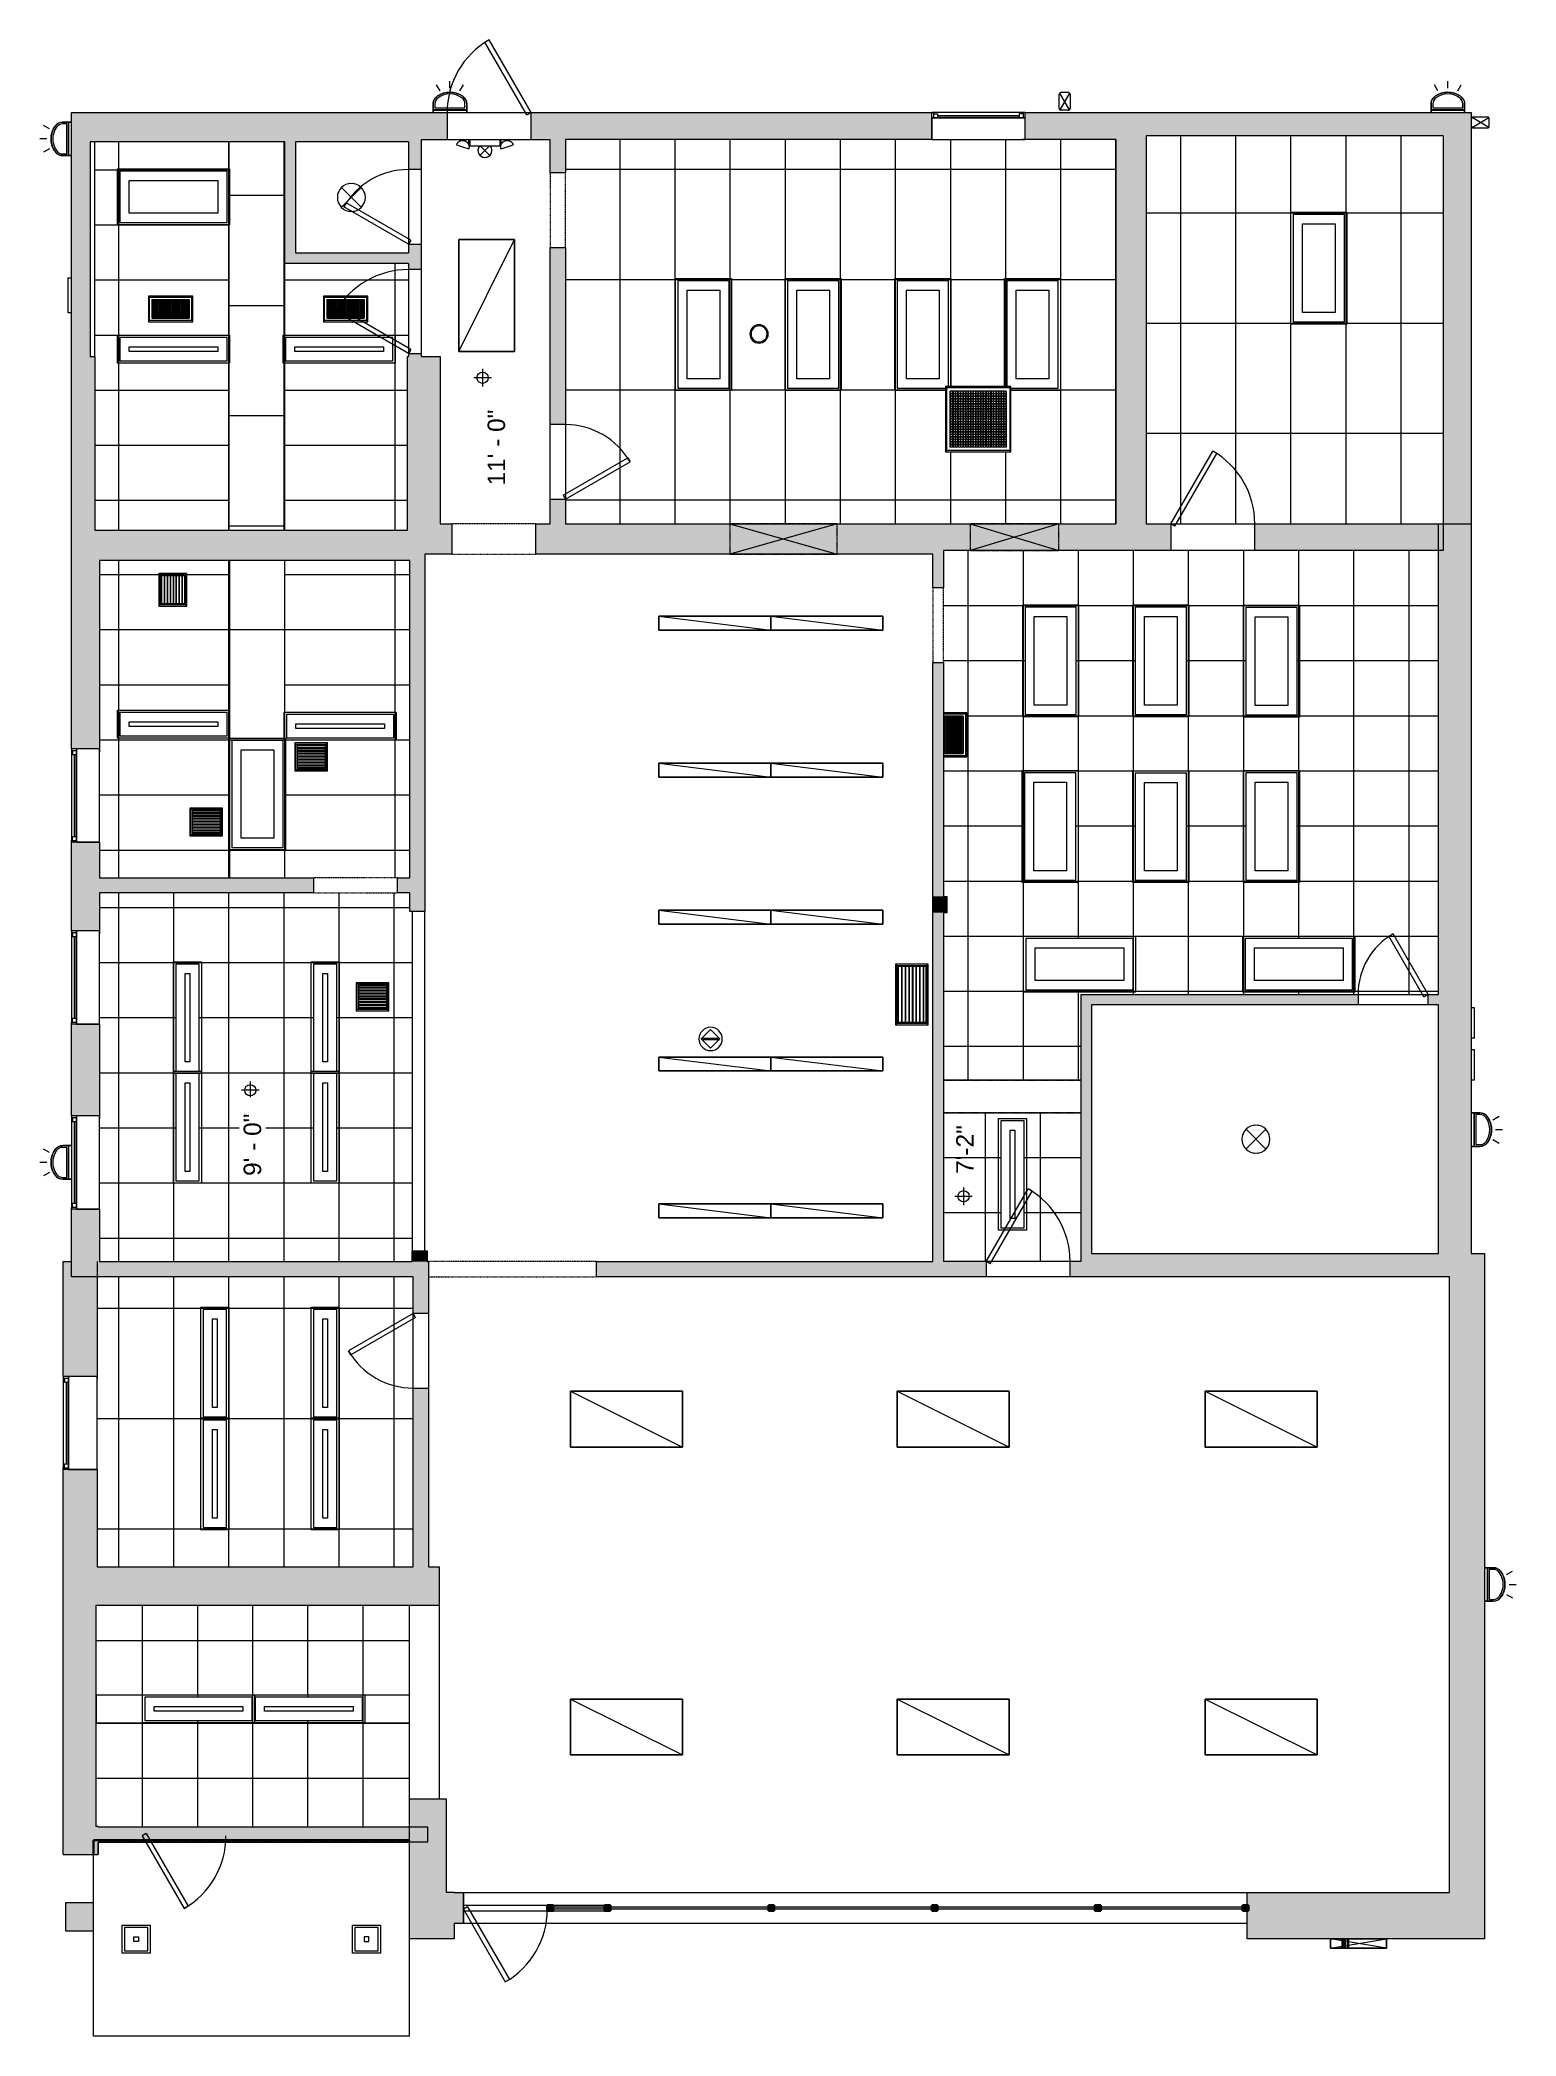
# Model space of a CAD drawing. Header units: inches. Extents: x 10 to 643, y -369 to 487.
import ezdxf

# ---------------------------------------------------------------- set-up
doc = ezdxf.new("R2010")
doc.units = ezdxf.units.IN
doc.header["$MEASUREMENT"] = 0
doc.linetypes.add('Dash', pattern=[0.23622, 0.11811, -0.11811])
doc.linetypes.add('Overhead', pattern=[0.15625, 0.09375, -0.0625])
for name, color, linetype, lineweight in [('A-ANNO-NOTE', 131, 'Continuous', 9), ('A-CLNG', 13, 'Continuous', 9), ('A-CLNG-PATT', 13, 'Continuous', 9), ('A-DETL-GENF', 92, 'Overhead', 9), ('A-DETL-MEDM', 90, 'Continuous', 9), ('A-DOOR', 31, 'Continuous', 9), ('A-GENM', 13, 'Continuous', 9), ('A-GENM-HDLN', 13, 'Dash', 9), ('A-GLAZ', 151, 'Continuous', 9), ('A-ROOF', 132, 'Continuous', 9), ('A-WALL', 90, 'Continuous', 9), ('A-WALL-PATT', 111, 'Continuous', 9), ('E-LITE-EQPM', 6, 'Continuous', 9), ('G-ANNO-DIMS', 111, 'Continuous', 9), ('M-EQPM', 90, 'Continuous', 9), ('Q-SPCQ', 2, 'Continuous', 9)]:
    doc.layers.add(name, color=color, linetype=linetype, lineweight=lineweight)
doc.styles.add('Arial', font='arial.ttf', dxfattribs={"height": 7.5})

msp = doc.modelspace()

# ---------------------------------------------------------------- texts
at = {"layer": 'A-ANNO-NOTE', "insert": (403.25, 0.53), "char_height": 7.5, "width": 26.1337, "attachment_point": 1, "rotation": 90, "style": 'Arial'}
msp.add_mtext('7\'-2"', dxfattribs=at)

# ---------------------------------------------------------------- blocks, each defined once
blk = doc.blocks.new('Wall Opening - Default 1-5566738-Main Floor')
at = {"layer": 'A-GENM'}
for p, q in [((23, 6.5), (-23, -6.5)), ((-23, 6.5), (23, -6.5))]:
    blk.add_line(p, q, dxfattribs=at)
at = {"layer": 'A-GENM-HDLN'}
for p, q in [((23, 6.5), (-23, 6.5)), ((-23, 6.5), (-23, -6.5)), ((23, -6.5), (23, 6.5)), ((-23, -6.5), (23, -6.5))]:
    blk.add_line(p, q, dxfattribs=at)
blk = doc.blocks.new('Wall Opening - Default 1-5566722-Main Floor')
at = {"layer": 'A-GENM'}
for p, q in [((19, 5.75), (-19, -5.75)), ((-19, 5.75), (19, -5.75))]:
    blk.add_line(p, q, dxfattribs=at)
at = {"layer": 'A-GENM-HDLN'}
for p, q in [((19, 5.75), (-19, 5.75)), ((-19, 5.75), (-19, -5.75)), ((19, -5.75), (19, 5.75)), ((-19, -5.75), (19, -5.75))]:
    blk.add_line(p, q, dxfattribs=at)
blk = doc.blocks.new('Planitar-Fixed - Default 1-5505504-Main Floor')
at = {"layer": 'A-GLAZ', "lineweight": 18}
for p, q in [((-20, 6.26), (-19.25, 6.26)), ((-19.25, 6.26), (-19.25, 4.03)), ((-19.25, 5.76), (-17.52, 5.76)), ((-19.25, 4.03), (-17.52, 4.03)), ((-17.52, 5.76), (-17.52, 4.03)), ((17.52, 5.76), (17.52, 4.03)), ((19.25, 5.76), (17.52, 5.76)), ((17.52, 4.03), (19.25, 4.03)), ((19.25, 6.26), (19.25, 4.03)), ((19.96, 6.26), (19.25, 6.26)), ((-20, -5.24), (-18.74, -5.24)), ((20, -5.24), (18.74, -5.24))]:
    blk.add_line(p, q, dxfattribs=at)
at = {"layer": 'A-GLAZ'}
for p, q in [((20, 6.26), (-20, 6.26)), ((-20, 4.03), (-20, 6.26)), ((20, 4.03), (-20, 4.03)), ((-20, 4.03), (-20, -5.24)), ((-20, 4.03), (20, 4.03)), ((20, 4.03), (-20, 4.03)), ((-20, -5.24), (-20, 4.03)), ((20, 4.03), (20, 6.26)), ((20, -5.24), (20, 4.03)), ((20, -5.24), (20, 4.03)), ((-20, -5.24), (20, -5.24)), ((-20, -5.24), (20, -5.24))]:
    blk.add_line(p, q, dxfattribs=at)
at = {"layer": 'A-GLAZ', "lineweight": 25}
blk.add_line((-17.52, 4.9), (17.52, 4.9), dxfattribs=at)
blk = doc.blocks.new('Planitar-Fixed - Default 1-5505658-Main Floor')
at = {"layer": 'A-GLAZ', "lineweight": 18}
for p, q in [((-20, 6.51), (-19.25, 6.51)), ((-19.25, 6.51), (-19.25, 4.28)), ((-19.25, 6.01), (-17.52, 6.01)), ((-19.25, 4.28), (-17.52, 4.28)), ((-17.52, 6.01), (-17.52, 4.28)), ((17.52, 6.01), (17.52, 4.28)), ((19.25, 6.01), (17.52, 6.01)), ((17.52, 4.28), (19.25, 4.28)), ((19.25, 6.51), (19.25, 4.28)), ((19.96, 6.51), (19.25, 6.51)), ((-20, -5.49), (-18.74, -5.49)), ((20, -5.49), (18.74, -5.49))]:
    blk.add_line(p, q, dxfattribs=at)
at = {"layer": 'A-GLAZ'}
for p, q in [((20, 6.51), (-20, 6.51)), ((-20, 4.28), (-20, 6.51)), ((20, 4.28), (-20, 4.28)), ((-20, 4.28), (-20, -5.49)), ((-20, 4.28), (20, 4.28)), ((20, 4.28), (-20, 4.28)), ((-20, -5.49), (-20, 4.28)), ((20, 4.28), (20, 6.51)), ((20, -5.49), (20, 4.28)), ((20, -5.49), (20, 4.28)), ((-20, -5.49), (20, -5.49)), ((-20, -5.49), (20, -5.49))]:
    blk.add_line(p, q, dxfattribs=at)
at = {"layer": 'A-GLAZ', "lineweight": 25}
blk.add_line((-17.52, 5.15), (17.52, 5.15), dxfattribs=at)
blk = doc.blocks.new('Planitar-Fixed - Default 1-5505659-Main Floor')
at = {"layer": 'A-GLAZ', "lineweight": 18}
for p, q in [((-20, 7.76), (-19.25, 7.76)), ((-19.25, 7.76), (-19.25, 5.53)), ((-19.25, 7.26), (-17.52, 7.26)), ((-19.25, 5.53), (-17.52, 5.53)), ((-17.52, 7.26), (-17.52, 5.53)), ((17.52, 7.26), (17.52, 5.53)), ((19.25, 7.26), (17.52, 7.26)), ((17.52, 5.53), (19.25, 5.53)), ((19.25, 7.76), (19.25, 5.53)), ((19.96, 7.76), (19.25, 7.76)), ((-20, -6.74), (-18.74, -6.74)), ((20, -6.74), (18.74, -6.74))]:
    blk.add_line(p, q, dxfattribs=at)
at = {"layer": 'A-GLAZ'}
for p, q in [((20, 7.76), (-20, 7.76)), ((-20, 5.53), (-20, 7.76)), ((20, 5.53), (-20, 5.53)), ((-20, 5.53), (-20, -6.74)), ((-20, 5.53), (20, 5.53)), ((20, 5.53), (-20, 5.53)), ((-20, -6.74), (-20, 5.53)), ((20, 5.53), (20, 7.76)), ((20, -6.74), (20, 5.53)), ((20, -6.74), (20, 5.53)), ((-20, -6.74), (20, -6.74)), ((-20, -6.74), (20, -6.74))]:
    blk.add_line(p, q, dxfattribs=at)
at = {"layer": 'A-GLAZ', "lineweight": 25}
blk.add_line((-17.52, 6.4), (17.52, 6.4), dxfattribs=at)
blk = doc.blocks.new('Planitar - Opening - 3_-0_ x 6_-8_-5505724-Main Floor')
at = {"layer": 'A-DETL-GENF'}
for p, q in [((17.68, 6.5), (-18.32, 6.5)), ((-18.32, -6.5), (17.68, -6.5))]:
    blk.add_line(p, q, dxfattribs=at)
at = {"layer": 'A-DETL-MEDM'}
for p, q in [((-18.32, 6.5), (-18.32, -6.5)), ((17.68, -6.5), (17.68, 6.5))]:
    blk.add_line(p, q, dxfattribs=at)
blk = doc.blocks.new('Planitar - Opening - 3_-0_ x 6_-8_-5505767-Main Floor')
at = {"layer": 'A-DETL-GENF'}
for p, q in [((17.68, 3.25), (-18.32, 3.25)), ((-18.32, -3.25), (17.68, -3.25))]:
    blk.add_line(p, q, dxfattribs=at)
at = {"layer": 'A-DETL-MEDM'}
for p, q in [((-18.32, 3.25), (-18.32, -3.25)), ((17.68, -3.25), (17.68, 3.25))]:
    blk.add_line(p, q, dxfattribs=at)
blk = doc.blocks.new('Planitar - Opening - 2_-8_ x 6_-8_-5505799-Main Floor')
at = {"layer": 'A-DETL-GENF'}
for p, q in [((15.68, 2.25), (-16.32, 2.25)), ((-16.32, -2.25), (15.68, -2.25))]:
    blk.add_line(p, q, dxfattribs=at)
at = {"layer": 'A-DETL-MEDM'}
for p, q in [((-16.32, 2.25), (-16.32, -2.25)), ((15.68, -2.25), (15.68, 2.25))]:
    blk.add_line(p, q, dxfattribs=at)
blk = doc.blocks.new('Planitar - Opening - 6_-0_ x 6_-8-5505825-Main Floor')
at = {"layer": 'A-DETL-GENF'}
for p, q in [((35.68, 3.25), (-36.32, 3.25)), ((-36.32, -3.25), (35.68, -3.25))]:
    blk.add_line(p, q, dxfattribs=at)
at = {"layer": 'A-DETL-MEDM'}
for p, q in [((-36.32, 3.25), (-36.32, -3.25)), ((35.68, -3.25), (35.68, 3.25))]:
    blk.add_line(p, q, dxfattribs=at)
blk = doc.blocks.new('Planitar - Single Door - 3_-0 x 6_-8_-5506503-Main Floor')
at = {"layer": 'A-DOOR'}
for p, q in [((-1.73, 30.68), (0, 31.68)), ((16.27, -0.5), (-1.73, 30.68)), ((18, 0.5), (0, 31.68)), ((16.27, -0.5), (18, 0.5))]:
    blk.add_line(p, q, dxfattribs=at)
blk.add_arc((18, 0.5), 36, 120, 180, dxfattribs=at)
blk = doc.blocks.new('Planitar - Single Door - 3_-0 x 6_-8_-5508868-Main Floor')
at = {"layer": 'A-DOOR'}
for p, q in [((-1.73, 30.68), (0, 31.68)), ((16.27, -0.5), (-1.73, 30.68)), ((18, 0.5), (0, 31.68)), ((16.27, -0.5), (18, 0.5))]:
    blk.add_line(p, q, dxfattribs=at)
blk.add_arc((18, 0.5), 36, 120, 180, dxfattribs=at)
blk = doc.blocks.new('Planitar - Single Door - 3_-0 x 6_-8_-5510642-Main Floor')
at = {"layer": 'A-DOOR'}
for p, q in [((-1.73, 35.93), (0, 36.93)), ((16.27, 4.75), (-1.73, 35.93)), ((18, 5.75), (0, 36.93)), ((16.27, 4.75), (18, 5.75))]:
    blk.add_line(p, q, dxfattribs=at)
blk.add_arc((18, 5.75), 36, 120, 180, dxfattribs=at)
blk = doc.blocks.new('Planitar - Single Door - 2_8-5512151-Main Floor')
at = {"layer": 'A-DOOR'}
for p, q in [((14.27, -1.75), (-1.73, -29.46)), ((16, -2.75), (0, -30.46)), ((14.27, -1.75), (16, -2.75)), ((-1.73, -29.46), (0, -30.46))]:
    blk.add_line(p, q, dxfattribs=at)
blk.add_arc((16, -2.75), 32, 180, 240, dxfattribs=at)
blk = doc.blocks.new('Planitar - Single Door - 2_8-5512180-Main Floor')
at = {"layer": 'A-DOOR'}
for p, q in [((-1.73, 29.96), (0, 30.96)), ((14.27, 2.25), (-1.73, 29.96)), ((16, 3.25), (0, 30.96)), ((14.27, 2.25), (16, 3.25))]:
    blk.add_line(p, q, dxfattribs=at)
blk.add_arc((16, 3.25), 32, 120, 180, dxfattribs=at)
blk = doc.blocks.new('Planitar - Single Door - 2_6-5512266-Main Floor')
at = {"layer": 'A-DOOR'}
for p, q in [((-1.73, 27.23), (0, 28.23)), ((13.27, 1.25), (-1.73, 27.23)), ((15, 2.25), (0, 28.23)), ((13.27, 1.25), (15, 2.25))]:
    blk.add_line(p, q, dxfattribs=at)
blk.add_arc((15, 2.25), 30, 120, 180, dxfattribs=at)
blk = doc.blocks.new('Planitar - Single Door - 3_-0 x 6_-8_-5512522-Main Floor')
at = {"layer": 'A-DOOR'}
for p, q in [((16.27, -2.25), (-1.73, -33.43)), ((18, -3.25), (0, -34.43)), ((16.27, -2.25), (18, -3.25)), ((-1.73, -33.43), (0, -34.43))]:
    blk.add_line(p, q, dxfattribs=at)
blk.add_arc((18, -3.25), 36, 180, 240, dxfattribs=at)
blk = doc.blocks.new('Planitar - Single Door - 3_-0 x 6_-8_-5512519-Main Floor')
at = {"layer": 'A-DOOR'}
for p, q in [((16.27, -4.75), (-1.73, -35.93)), ((18, -5.75), (0, -36.93)), ((16.27, -4.75), (18, -5.75)), ((-1.73, -35.93), (0, -36.93))]:
    blk.add_line(p, q, dxfattribs=at)
blk.add_arc((18, -5.75), 36, 180, 240, dxfattribs=at)
blk = doc.blocks.new('Planitar - Single Door - 3_-0 x 6_-8_-5512518-Main Floor')
at = {"layer": 'A-DOOR'}
for p, q in [((16.27, -1.75), (-1.73, -32.93)), ((18, -2.75), (0, -33.93)), ((16.27, -1.75), (18, -2.75)), ((-1.73, -32.93), (0, -33.93))]:
    blk.add_line(p, q, dxfattribs=at)
blk.add_arc((18, -2.75), 36, 180, 240, dxfattribs=at)
blk = doc.blocks.new('Recessed Fluorescent Light - Default 1-5513402-Main Floor')
at = {"layer": 'E-LITE-EQPM'}
for p, q in [((-24, -6), (-24, 6)), ((-24, 6), (24, 6)), ((23, 5), (-23, 5)), ((-23, 5), (-23, -5)), ((-19, -1), (-19, 1)), ((-19, 1), (19, 1)), ((19, 1), (19, -1)), ((23, 0), (23, 5)), ((24, 6), (24, 0)), ((24, -6), (-24, -6)), ((-23, -5), (23, -5)), ((19, -1), (-19, -1)), ((23, -5), (23, 0)), ((24, 0), (24, -6))]:
    blk.add_line(p, q, dxfattribs=at)
blk = doc.blocks.new('Ceiling Mounted Light - 2_-0_-5513559-Main Floor')
at = {"layer": 'Q-SPCQ'}
for p, q in [((4.22, 4.26), (-4.26, -4.22)), ((-4.22, 4.26), (4.26, -4.22))]:
    blk.add_line(p, q, dxfattribs=at)
for start, end in [(360, 180), (0, 180), (180, 360), (156.64542, 162.02301), (137.97699, 143.35458), (96.64542, 102.02301), (77.97699, 83.35458), (36.64542, 42.02301), (17.97699, 23.35458), (180, 360), (197.97699, 203.35458), (216.64542, 222.02301), (257.97699, 263.35458), (276.64542, 282.02301), (317.97699, 323.35458), (336.64542, 342.02301)]:
    blk.add_arc((0, 0), 6, start, end, dxfattribs=at)
blk = doc.blocks.new('Suspended Fluorescent Light - Default 1-5513560-Main Floor')
at = {"layer": 'E-LITE-EQPM'}
for p, q in [((-24, 12), (24, -12)), ((-24, 12), (-24, -12)), ((24, 12), (-24, 12)), ((-24, 12), (24, 12)), ((-24, -12), (-24, 12)), ((24, -12), (24, 12)), ((24, 12), (24, 0)), ((24, 0), (24, -12)), ((-24, -12), (24, -12)), ((24, -12), (-24, -12))]:
    blk.add_line(p, q, dxfattribs=at)
blk = doc.blocks.new('Recessed Fluorescent Light - Default 1-5513448-Main Floor')
at = {"layer": 'E-LITE-EQPM'}
for p, q in [((-24, -12), (-24, 12)), ((-24, 12), (24, 12)), ((23, 11), (-23, 11)), ((-23, 11), (-23, -11)), ((23, 0), (23, 11)), ((24, 12), (24, 0)), ((-19, -7), (-19, 7)), ((-19, 7), (19, 7)), ((19, 7), (19, -7)), ((19, -7), (-19, -7)), ((23, -11), (23, 0)), ((24, 0), (24, -12)), ((24, -12), (-24, -12)), ((-23, -11), (23, -11))]:
    blk.add_line(p, q, dxfattribs=at)
blk = doc.blocks.new('Recessed Fluorescent Light - Default 1-V1-Main Floor')
at = {"layer": 'E-LITE-EQPM'}
for p, q in [((-24, -9.75), (-24, 12)), ((-24, 12), (24, 12)), ((23, 11), (-23, 11)), ((-23, 11), (-23, -9.75)), ((23, 0), (23, 11)), ((24, 12), (24, 0)), ((-19, -7), (-19, 7)), ((-19, 7), (19, 7)), ((19, 7), (19, -7)), ((19, -7), (-19, -7)), ((23, -11), (23, 0)), ((24, 0), (24, -12)), ((-22.25, -11), (23, -11)), ((24, -12), (-22.25, -12))]:
    blk.add_line(p, q, dxfattribs=at)
blk = doc.blocks.new('Recessed Fluorescent Light - Default 1-V2-Main Floor')
at = {"layer": 'E-LITE-EQPM'}
for p, q in [((-24, -12), (-24, 9.25)), ((-23, 9.25), (-23, -11)), ((-22.25, 12), (24, 12)), ((23, 11), (-22.25, 11)), ((23, 0), (23, 11)), ((24, 12), (24, 0)), ((-19, -7), (-19, 7)), ((-19, 7), (19, 7)), ((19, 7), (19, -7)), ((19, -7), (-19, -7)), ((23, -11), (23, 0)), ((24, 0), (24, -12)), ((24, -12), (-24, -12)), ((-23, -11), (23, -11))]:
    blk.add_line(p, q, dxfattribs=at)
blk = doc.blocks.new('Recessed Pot Light - 8_-5513471-Main Floor')
at = {"layer": 'E-LITE-EQPM'}
for start, end in [(360, 180), (180, 360)]:
    blk.add_arc((0, 0), 3.94, start, end, dxfattribs=at)
blk = doc.blocks.new('Air Grill - 2_ x 2_-5513472-Main Floor')
at = {"layer": 'M-EQPM'}
for p, q in [((-14, 14), (-14, -14)), ((-14, 14), (-13.5, 13.5)), ((14, 14), (-14, 14)), ((-13.5, -13.5), (-13.5, 13.5)), ((-13.5, 13.5), (13.5, 13.5)), ((-12, -12), (-12, 12)), ((12, 12), (-12, 12)), ((-12, 10.91), (-10.91, 10.91)), ((-11.94, 10.91), (-12, 10.91)), ((-11.94, 9.82), (-12, 9.82)), ((-12, 9.82), (-10.91, 9.82)), ((-11.94, 8.74), (-12, 8.74)), ((-12, 8.74), (-10.91, 8.74)), ((-10.91, 11.94), (-11.94, 11.94)), ((-11.94, 11.94), (-11.94, 10.91)), ((-10.91, 10.85), (-11.94, 10.85)), ((-11.94, 10.85), (-11.94, 9.82)), ((-10.91, 9.76), (-11.94, 9.76)), ((-11.94, 9.76), (-11.94, 8.74)), ((-10.91, 8.67), (-11.94, 8.67)), ((-11.94, 8.67), (-11.94, 7.65)), ((-10.91, 10.91), (-10.91, 12)), ((-10.91, 12), (-10.91, 11.94)), ((-10.91, 10.91), (-9.82, 10.91)), ((-10.91, 9.82), (-10.91, 10.91)), ((-10.91, 10.91), (-10.91, 10.85)), ((-10.85, 10.91), (-10.91, 10.91)), ((-10.85, 9.82), (-10.91, 9.82)), ((-10.91, 9.82), (-9.82, 9.82)), ((-10.91, 8.74), (-10.91, 9.82)), ((-10.91, 9.82), (-10.91, 9.76)), ((-10.85, 8.74), (-10.91, 8.74)), ((-10.91, 8.74), (-9.82, 8.74)), ((-10.91, 7.65), (-10.91, 8.74)), ((-10.91, 8.74), (-10.91, 8.67)), ((-9.82, 11.94), (-10.85, 11.94)), ((-10.85, 11.94), (-10.85, 10.91)), ((-9.82, 10.85), (-10.85, 10.85)), ((-10.85, 10.85), (-10.85, 9.82)), ((-9.82, 9.76), (-10.85, 9.76)), ((-10.85, 9.76), (-10.85, 8.74)), ((-9.82, 8.67), (-10.85, 8.67)), ((-10.85, 8.67), (-10.85, 7.65)), ((-9.82, 10.91), (-9.82, 12)), ((-9.82, 12), (-9.82, 11.94)), ((-9.82, 10.91), (-8.74, 10.91)), ((-9.82, 9.82), (-9.82, 10.91)), ((-9.82, 10.91), (-9.82, 10.85)), ((-9.76, 10.91), (-9.82, 10.91)), ((-9.76, 9.82), (-9.82, 9.82)), ((-9.82, 9.82), (-8.74, 9.82)), ((-9.82, 8.74), (-9.82, 9.82)), ((-9.82, 9.82), (-9.82, 9.76)), ((-9.76, 8.74), (-9.82, 8.74)), ((-9.82, 8.74), (-8.74, 8.74)), ((-9.82, 7.65), (-9.82, 8.74)), ((-9.82, 8.74), (-9.82, 8.67)), ((-8.74, 11.94), (-9.76, 11.94)), ((-9.76, 11.94), (-9.76, 10.91)), ((-8.74, 10.85), (-9.76, 10.85)), ((-9.76, 10.85), (-9.76, 9.82)), ((-8.74, 9.76), (-9.76, 9.76)), ((-9.76, 9.76), (-9.76, 8.74)), ((-8.74, 8.67), (-9.76, 8.67)), ((-9.76, 8.67), (-9.76, 7.65)), ((-8.74, 10.91), (-8.74, 12)), ((-8.74, 12), (-8.74, 11.94)), ((-8.74, 10.91), (-7.65, 10.91)), ((-8.74, 9.82), (-8.74, 10.91)), ((-8.74, 10.91), (-8.74, 10.85)), ((-8.67, 10.91), (-8.74, 10.91)), ((-8.67, 9.82), (-8.74, 9.82)), ((-8.74, 9.82), (-7.65, 9.82)), ((-8.74, 8.74), (-8.74, 9.82)), ((-8.74, 9.82), (-8.74, 9.76)), ((-8.67, 8.74), (-8.74, 8.74)), ((-8.74, 8.74), (-7.65, 8.74)), ((-8.74, 7.65), (-8.74, 8.74)), ((-8.74, 8.74), (-8.74, 8.67)), ((-7.65, 11.94), (-8.67, 11.94)), ((-8.67, 11.94), (-8.67, 10.91)), ((-7.65, 10.85), (-8.67, 10.85)), ((-8.67, 10.85), (-8.67, 9.82)), ((-7.65, 9.76), (-8.67, 9.76)), ((-8.67, 9.76), (-8.67, 8.74)), ((-7.65, 8.67), (-8.67, 8.67)), ((-8.67, 8.67), (-8.67, 7.65)), ((-7.65, 10.91), (-7.65, 12)), ((-7.65, 12), (-7.65, 11.94)), ((-7.65, 10.91), (-6.56, 10.91)), ((-7.65, 9.82), (-7.65, 10.91)), ((-7.65, 10.91), (-7.65, 10.85)), ((-7.59, 10.91), (-7.65, 10.91)), ((-7.59, 9.82), (-7.65, 9.82)), ((-7.65, 9.82), (-6.56, 9.82)), ((-7.65, 8.74), (-7.65, 9.82)), ((-7.65, 9.82), (-7.65, 9.76)), ((-7.59, 8.74), (-7.65, 8.74)), ((-7.65, 8.74), (-6.56, 8.74)), ((-7.65, 7.65), (-7.65, 8.74)), ((-7.65, 8.74), (-7.65, 8.67)), ((-6.56, 11.94), (-7.59, 11.94)), ((-7.59, 11.94), (-7.59, 10.91)), ((-6.56, 10.85), (-7.59, 10.85)), ((-7.59, 10.85), (-7.59, 9.82)), ((-6.56, 9.76), (-7.59, 9.76)), ((-7.59, 9.76), (-7.59, 8.74)), ((-6.56, 8.67), (-7.59, 8.67)), ((-7.59, 8.67), (-7.59, 7.65)), ((-6.56, 10.91), (-6.56, 12)), ((-6.56, 12), (-6.56, 11.94)), ((-6.56, 10.91), (-5.47, 10.91)), ((-6.56, 9.82), (-6.56, 10.91)), ((-6.56, 10.91), (-6.56, 10.85)), ((-6.5, 10.91), (-6.56, 10.91)), ((-6.5, 9.82), (-6.56, 9.82)), ((-6.56, 9.82), (-5.47, 9.82)), ((-6.56, 8.74), (-6.56, 9.82)), ((-6.56, 9.82), (-6.56, 9.76)), ((-6.5, 8.74), (-6.56, 8.74)), ((-6.56, 8.74), (-5.47, 8.74)), ((-6.56, 7.65), (-6.56, 8.74)), ((-6.56, 8.74), (-6.56, 8.67)), ((-5.47, 11.94), (-6.5, 11.94)), ((-6.5, 11.94), (-6.5, 10.91)), ((-5.47, 10.85), (-6.5, 10.85)), ((-6.5, 10.85), (-6.5, 9.82)), ((-5.47, 9.76), (-6.5, 9.76)), ((-6.5, 9.76), (-6.5, 8.74)), ((-5.47, 8.67), (-6.5, 8.67)), ((-6.5, 8.67), (-6.5, 7.65)), ((-5.47, 10.91), (-5.47, 12)), ((-5.47, 12), (-5.47, 11.94)), ((-5.47, 10.91), (-4.38, 10.91)), ((-5.47, 9.82), (-5.47, 10.91)), ((-5.47, 10.91), (-5.47, 10.85)), ((-5.41, 10.91), (-5.47, 10.91)), ((-5.41, 9.82), (-5.47, 9.82)), ((-5.47, 9.82), (-4.38, 9.82)), ((-5.47, 8.74), (-5.47, 9.82)), ((-5.47, 9.82), (-5.47, 9.76)), ((-5.41, 8.74), (-5.47, 8.74)), ((-5.47, 8.74), (-4.38, 8.74)), ((-5.47, 7.65), (-5.47, 8.74)), ((-5.47, 8.74), (-5.47, 8.67)), ((-4.38, 11.94), (-5.41, 11.94)), ((-5.41, 11.94), (-5.41, 10.91)), ((-4.38, 10.85), (-5.41, 10.85)), ((-5.41, 10.85), (-5.41, 9.82)), ((-4.38, 9.76), (-5.41, 9.76)), ((-5.41, 9.76), (-5.41, 8.74)), ((-4.38, 8.67), (-5.41, 8.67)), ((-5.41, 8.67), (-5.41, 7.65)), ((-4.38, 10.91), (-4.38, 12)), ((-4.38, 12), (-4.38, 11.94)), ((-4.38, 10.91), (-3.3, 10.91)), ((-4.38, 9.82), (-4.38, 10.91)), ((-4.38, 10.91), (-4.38, 10.85)), ((-4.32, 10.91), (-4.38, 10.91)), ((-4.32, 9.82), (-4.38, 9.82)), ((-4.38, 9.82), (-3.3, 9.82)), ((-4.38, 8.74), (-4.38, 9.82)), ((-4.38, 9.82), (-4.38, 9.76)), ((-4.32, 8.74), (-4.38, 8.74)), ((-4.38, 8.74), (-3.3, 8.74)), ((-4.38, 7.65), (-4.38, 8.74)), ((-4.38, 8.74), (-4.38, 8.67)), ((-3.3, 11.94), (-4.32, 11.94)), ((-4.32, 11.94), (-4.32, 10.91)), ((-3.3, 10.85), (-4.32, 10.85)), ((-4.32, 10.85), (-4.32, 9.82)), ((-3.3, 9.76), (-4.32, 9.76)), ((-4.32, 9.76), (-4.32, 8.74)), ((-3.3, 8.67), (-4.32, 8.67)), ((-4.32, 8.67), (-4.32, 7.65)), ((-3.3, 10.91), (-3.3, 12)), ((-3.3, 12), (-3.3, 11.94)), ((-3.3, 10.91), (-2.21, 10.91)), ((-3.3, 9.82), (-3.3, 10.91)), ((-3.3, 10.91), (-3.3, 10.85)), ((-3.23, 10.91), (-3.3, 10.91)), ((-3.23, 9.82), (-3.3, 9.82)), ((-3.3, 9.82), (-2.21, 9.82)), ((-3.3, 8.74), (-3.3, 9.82)), ((-3.3, 9.82), (-3.3, 9.76)), ((-3.23, 8.74), (-3.3, 8.74)), ((-3.3, 8.74), (-2.21, 8.74)), ((-3.3, 7.65), (-3.3, 8.74)), ((-3.3, 8.74), (-3.3, 8.67)), ((-2.21, 11.94), (-3.23, 11.94)), ((-3.23, 11.94), (-3.23, 10.91)), ((-2.21, 10.85), (-3.23, 10.85)), ((-3.23, 10.85), (-3.23, 9.82)), ((-2.21, 9.76), (-3.23, 9.76)), ((-3.23, 9.76), (-3.23, 8.74)), ((-2.21, 8.67), (-3.23, 8.67)), ((-3.23, 8.67), (-3.23, 7.65)), ((-2.21, 10.91), (-2.21, 12)), ((-2.21, 12), (-2.21, 11.94)), ((-2.21, 10.91), (-1.12, 10.91)), ((-2.21, 9.82), (-2.21, 10.91)), ((-2.21, 10.91), (-2.21, 10.85)), ((-2.14, 10.91), (-2.21, 10.91)), ((-2.14, 9.82), (-2.21, 9.82)), ((-2.21, 9.82), (-1.12, 9.82)), ((-2.21, 8.74), (-2.21, 9.82)), ((-2.21, 9.82), (-2.21, 9.76)), ((-2.14, 8.74), (-2.21, 8.74)), ((-2.21, 8.74), (-1.12, 8.74)), ((-2.21, 7.65), (-2.21, 8.74)), ((-2.21, 8.74), (-2.21, 8.67)), ((-1.12, 11.94), (-2.14, 11.94)), ((-2.14, 11.94), (-2.14, 10.91)), ((-1.12, 10.85), (-2.14, 10.85)), ((-2.14, 10.85), (-2.14, 9.82)), ((-1.12, 9.76), (-2.14, 9.76)), ((-2.14, 9.76), (-2.14, 8.74)), ((-1.12, 8.67), (-2.14, 8.67)), ((-2.14, 8.67), (-2.14, 7.65)), ((-1.12, 10.91), (-1.12, 12)), ((-1.12, 12), (-1.12, 11.94)), ((-1.12, 10.91), (-0.03, 10.91)), ((-1.12, 9.82), (-1.12, 10.91)), ((-1.12, 10.91), (-1.12, 10.85)), ((-1.06, 10.91), (-1.12, 10.91)), ((-1.06, 9.82), (-1.12, 9.82)), ((-1.12, 9.82), (-0.03, 9.82)), ((-1.12, 8.74), (-1.12, 9.82)), ((-1.12, 9.82), (-1.12, 9.76)), ((-1.06, 8.74), (-1.12, 8.74)), ((-1.12, 8.74), (-0.03, 8.74)), ((-1.12, 7.65), (-1.12, 8.74)), ((-1.12, 8.74), (-1.12, 8.67)), ((-0.03, 11.94), (-1.06, 11.94)), ((-1.06, 11.94), (-1.06, 10.91)), ((-0.03, 10.85), (-1.06, 10.85)), ((-1.06, 10.85), (-1.06, 9.82)), ((-0.03, 9.76), (-1.06, 9.76)), ((-1.06, 9.76), (-1.06, 8.74)), ((-0.03, 8.67), (-1.06, 8.67)), ((-1.06, 8.67), (-1.06, 7.65)), ((-0.03, 10.91), (-0.03, 12)), ((-0.03, 12), (-0.03, 11.94)), ((-0.03, 10.91), (1.06, 10.91)), ((-0.03, 9.82), (-0.03, 10.91)), ((-0.03, 10.91), (-0.03, 10.85)), ((0.03, 10.91), (-0.03, 10.91)), ((0.03, 9.82), (-0.03, 9.82)), ((-0.03, 9.82), (1.06, 9.82)), ((-0.03, 8.74), (-0.03, 9.82)), ((-0.03, 9.82), (-0.03, 9.76)), ((0.03, 8.74), (-0.03, 8.74)), ((-0.03, 8.74), (1.06, 8.74)), ((-0.03, 7.65), (-0.03, 8.74)), ((-0.03, 8.74), (-0.03, 8.67)), ((1.06, 11.94), (0.03, 11.94)), ((0.03, 11.94), (0.03, 10.91)), ((1.06, 10.85), (0.03, 10.85)), ((0.03, 10.85), (0.03, 9.82)), ((1.06, 9.76), (0.03, 9.76)), ((0.03, 9.76), (0.03, 8.74)), ((1.06, 8.67), (0.03, 8.67)), ((0.03, 8.67), (0.03, 7.65)), ((1.06, 10.91), (1.06, 12)), ((1.06, 12), (1.06, 11.94)), ((1.06, 10.91), (2.14, 10.91)), ((1.06, 9.82), (1.06, 10.91)), ((1.06, 10.91), (1.06, 10.85)), ((1.12, 10.91), (1.06, 10.91)), ((1.12, 9.82), (1.06, 9.82)), ((1.06, 9.82), (2.14, 9.82)), ((1.06, 8.74), (1.06, 9.82)), ((1.06, 9.82), (1.06, 9.76)), ((1.12, 8.74), (1.06, 8.74)), ((1.06, 8.74), (2.14, 8.74)), ((1.06, 7.65), (1.06, 8.74)), ((1.06, 8.74), (1.06, 8.67)), ((2.14, 11.94), (1.12, 11.94)), ((1.12, 11.94), (1.12, 10.91)), ((2.14, 10.85), (1.12, 10.85)), ((1.12, 10.85), (1.12, 9.82)), ((2.14, 9.76), (1.12, 9.76)), ((1.12, 9.76), (1.12, 8.74)), ((2.14, 8.67), (1.12, 8.67)), ((1.12, 8.67), (1.12, 7.65)), ((2.14, 10.91), (2.14, 12)), ((2.14, 12), (2.14, 11.94)), ((2.14, 10.91), (3.23, 10.91)), ((2.14, 9.82), (2.14, 10.91)), ((2.14, 10.91), (2.14, 10.85)), ((2.21, 10.91), (2.14, 10.91)), ((2.21, 9.82), (2.14, 9.82)), ((2.14, 9.82), (3.23, 9.82)), ((2.14, 8.74), (2.14, 9.82)), ((2.14, 9.82), (2.14, 9.76)), ((2.21, 8.74), (2.14, 8.74)), ((2.14, 8.74), (3.23, 8.74)), ((2.14, 7.65), (2.14, 8.74)), ((2.14, 8.74), (2.14, 8.67)), ((3.23, 11.94), (2.21, 11.94)), ((2.21, 11.94), (2.21, 10.91)), ((3.23, 10.85), (2.21, 10.85)), ((2.21, 10.85), (2.21, 9.82)), ((3.23, 9.76), (2.21, 9.76)), ((2.21, 9.76), (2.21, 8.74)), ((3.23, 8.67), (2.21, 8.67)), ((2.21, 8.67), (2.21, 7.65)), ((3.23, 10.91), (3.23, 12)), ((3.23, 12), (3.23, 11.94)), ((3.23, 10.91), (4.32, 10.91)), ((3.23, 9.82), (3.23, 10.91)), ((3.23, 10.91), (3.23, 10.85)), ((3.3, 10.91), (3.23, 10.91)), ((3.3, 9.82), (3.23, 9.82)), ((3.23, 9.82), (4.32, 9.82)), ((3.23, 8.74), (3.23, 9.82)), ((3.23, 9.82), (3.23, 9.76)), ((3.3, 8.74), (3.23, 8.74)), ((3.23, 8.74), (4.32, 8.74)), ((3.23, 7.65), (3.23, 8.74)), ((3.23, 8.74), (3.23, 8.67)), ((4.32, 11.94), (3.3, 11.94)), ((3.3, 11.94), (3.3, 10.91)), ((4.32, 10.85), (3.3, 10.85)), ((3.3, 10.85), (3.3, 9.82)), ((4.32, 9.76), (3.3, 9.76)), ((3.3, 9.76), (3.3, 8.74)), ((4.32, 8.67), (3.3, 8.67)), ((3.3, 8.67), (3.3, 7.65)), ((4.32, 10.91), (4.32, 12)), ((4.32, 12), (4.32, 11.94)), ((4.32, 10.91), (5.41, 10.91)), ((4.32, 9.82), (4.32, 10.91)), ((4.32, 10.91), (4.32, 10.85)), ((4.38, 10.91), (4.32, 10.91)), ((4.38, 9.82), (4.32, 9.82)), ((4.32, 9.82), (5.41, 9.82)), ((4.32, 8.74), (4.32, 9.82)), ((4.32, 9.82), (4.32, 9.76)), ((4.38, 8.74), (4.32, 8.74)), ((4.32, 8.74), (5.41, 8.74)), ((4.32, 7.65), (4.32, 8.74)), ((4.32, 8.74), (4.32, 8.67)), ((5.41, 11.94), (4.38, 11.94)), ((4.38, 11.94), (4.38, 10.91)), ((5.41, 10.85), (4.38, 10.85)), ((4.38, 10.85), (4.38, 9.82)), ((5.41, 9.76), (4.38, 9.76)), ((4.38, 9.76), (4.38, 8.74)), ((5.41, 8.67), (4.38, 8.67)), ((4.38, 8.67), (4.38, 7.65)), ((5.41, 10.91), (5.41, 12)), ((5.41, 12), (5.41, 11.94)), ((5.41, 10.91), (6.5, 10.91)), ((5.41, 9.82), (5.41, 10.91)), ((5.41, 10.91), (5.41, 10.85)), ((5.47, 10.91), (5.41, 10.91)), ((5.47, 9.82), (5.41, 9.82)), ((5.41, 9.82), (6.5, 9.82)), ((5.41, 8.74), (5.41, 9.82)), ((5.41, 9.82), (5.41, 9.76)), ((5.47, 8.74), (5.41, 8.74)), ((5.41, 8.74), (6.5, 8.74)), ((5.41, 7.65), (5.41, 8.74)), ((5.41, 8.74), (5.41, 8.67)), ((6.5, 11.94), (5.47, 11.94)), ((5.47, 11.94), (5.47, 10.91)), ((6.5, 10.85), (5.47, 10.85)), ((5.47, 10.85), (5.47, 9.82)), ((6.5, 9.76), (5.47, 9.76)), ((5.47, 9.76), (5.47, 8.74)), ((6.5, 8.67), (5.47, 8.67)), ((5.47, 8.67), (5.47, 7.65)), ((6.5, 10.91), (6.5, 12)), ((6.5, 12), (6.5, 11.94)), ((6.5, 10.91), (7.59, 10.91)), ((6.5, 9.82), (6.5, 10.91)), ((6.5, 10.91), (6.5, 10.85)), ((6.56, 10.91), (6.5, 10.91)), ((6.56, 9.82), (6.5, 9.82)), ((6.5, 9.82), (7.59, 9.82)), ((6.5, 8.74), (6.5, 9.82)), ((6.5, 9.82), (6.5, 9.76)), ((6.56, 8.74), (6.5, 8.74)), ((6.5, 8.74), (7.59, 8.74)), ((6.5, 7.65), (6.5, 8.74)), ((6.5, 8.74), (6.5, 8.67)), ((7.59, 11.94), (6.56, 11.94)), ((6.56, 11.94), (6.56, 10.91)), ((7.59, 10.85), (6.56, 10.85)), ((6.56, 10.85), (6.56, 9.82)), ((7.59, 9.76), (6.56, 9.76)), ((6.56, 9.76), (6.56, 8.74)), ((7.59, 8.67), (6.56, 8.67)), ((6.56, 8.67), (6.56, 7.65)), ((7.59, 10.91), (7.59, 12)), ((7.59, 12), (7.59, 11.94)), ((7.59, 10.91), (8.67, 10.91)), ((7.59, 9.82), (7.59, 10.91)), ((7.59, 10.91), (7.59, 10.85)), ((7.65, 10.91), (7.59, 10.91)), ((7.65, 9.82), (7.59, 9.82)), ((7.59, 9.82), (8.67, 9.82)), ((7.59, 8.74), (7.59, 9.82)), ((7.59, 9.82), (7.59, 9.76)), ((7.65, 8.74), (7.59, 8.74)), ((7.59, 8.74), (8.67, 8.74)), ((7.59, 7.65), (7.59, 8.74)), ((7.59, 8.74), (7.59, 8.67)), ((8.67, 11.94), (7.65, 11.94)), ((7.65, 11.94), (7.65, 10.91)), ((8.67, 10.85), (7.65, 10.85)), ((7.65, 10.85), (7.65, 9.82)), ((8.67, 9.76), (7.65, 9.76)), ((7.65, 9.76), (7.65, 8.74)), ((8.67, 8.67), (7.65, 8.67)), ((7.65, 8.67), (7.65, 7.65)), ((8.67, 10.91), (8.67, 12)), ((8.67, 12), (8.67, 11.94)), ((8.67, 10.91), (9.76, 10.91)), ((8.67, 9.82), (8.67, 10.91)), ((8.67, 10.91), (8.67, 10.85)), ((8.74, 10.91), (8.67, 10.91)), ((8.74, 9.82), (8.67, 9.82)), ((8.67, 9.82), (9.76, 9.82)), ((8.67, 8.74), (8.67, 9.82)), ((8.67, 9.82), (8.67, 9.76)), ((8.74, 8.74), (8.67, 8.74)), ((8.67, 8.74), (9.76, 8.74)), ((8.67, 7.65), (8.67, 8.74)), ((8.67, 8.74), (8.67, 8.67)), ((9.76, 11.94), (8.74, 11.94)), ((8.74, 11.94), (8.74, 10.91)), ((9.76, 10.85), (8.74, 10.85)), ((8.74, 10.85), (8.74, 9.82)), ((9.76, 9.76), (8.74, 9.76)), ((8.74, 9.76), (8.74, 8.74)), ((9.76, 8.67), (8.74, 8.67)), ((8.74, 8.67), (8.74, 7.65)), ((9.76, 10.91), (9.76, 12)), ((9.76, 12), (9.76, 11.94)), ((9.76, 10.91), (10.85, 10.91)), ((9.76, 9.82), (9.76, 10.91)), ((9.76, 10.91), (9.76, 10.85)), ((9.82, 10.91), (9.76, 10.91)), ((9.82, 9.82), (9.76, 9.82)), ((9.76, 9.82), (10.85, 9.82)), ((9.76, 8.74), (9.76, 9.82)), ((9.76, 9.82), (9.76, 9.76)), ((9.82, 8.74), (9.76, 8.74)), ((9.76, 8.74), (10.85, 8.74)), ((9.76, 7.65), (9.76, 8.74)), ((9.76, 8.74), (9.76, 8.67)), ((10.85, 11.94), (9.82, 11.94)), ((9.82, 11.94), (9.82, 10.91)), ((10.85, 10.85), (9.82, 10.85)), ((9.82, 10.85), (9.82, 9.82)), ((10.85, 9.76), (9.82, 9.76)), ((9.82, 9.76), (9.82, 8.74)), ((10.85, 8.67), (9.82, 8.67)), ((9.82, 8.67), (9.82, 7.65)), ((10.85, 12), (10.85, 11.94)), ((10.85, 10.91), (10.85, 12)), ((10.85, 10.91), (10.85, 10.85)), ((10.85, 10.91), (11.94, 10.91)), ((10.85, 9.82), (10.85, 10.91)), ((10.91, 10.91), (10.85, 10.91)), ((10.91, 9.82), (10.85, 9.82)), ((10.85, 9.82), (10.85, 9.76)), ((10.85, 9.82), (11.94, 9.82)), ((10.85, 8.74), (10.85, 9.82)), ((10.91, 8.74), (10.85, 8.74)), ((10.85, 8.74), (10.85, 8.67)), ((10.85, 8.74), (11.94, 8.74)), ((10.85, 7.65), (10.85, 8.74)), ((11.94, 11.94), (10.91, 11.94)), ((10.91, 11.94), (10.91, 10.91)), ((11.94, 10.85), (10.91, 10.85)), ((10.91, 10.85), (10.91, 9.82)), ((11.94, 9.76), (10.91, 9.76)), ((10.91, 9.76), (10.91, 8.74)), ((11.94, 8.67), (10.91, 8.67)), ((10.91, 8.67), (10.91, 7.65)), ((11.94, 12), (11.94, 11.94)), ((11.94, -11.94), (11.94, 12)), ((11.94, 10.91), (11.94, 10.85)), ((11.94, 9.82), (11.94, 9.76)), ((11.94, 8.74), (11.94, 8.67)), ((12, 12), (12, -12)), ((13.5, 13.5), (14, 14)), ((13.5, 13.5), (13.5, -13.5)), ((14, -14), (14, 14)), ((-11.94, 7.65), (-12, 7.65)), ((-12, 7.65), (-10.91, 7.65)), ((-11.94, 6.56), (-12, 6.56)), ((-12, 6.56), (-10.91, 6.56)), ((-11.94, 5.47), (-12, 5.47)), ((-12, 5.47), (-10.91, 5.47)), ((-11.94, 4.38), (-12, 4.38)), ((-12, 4.38), (-10.91, 4.38)), ((-11.94, 3.3), (-12, 3.3)), ((-12, 3.3), (-10.91, 3.3)), ((-11.94, 2.21), (-12, 2.21)), ((-12, 2.21), (-10.91, 2.21)), ((-11.94, 1.12), (-12, 1.12)), ((-12, 1.12), (-10.91, 1.12)), ((-11.94, 0.03), (-12, 0.03)), ((-12, 0.03), (-10.91, 0.03)), ((-10.91, 7.59), (-11.94, 7.59)), ((-11.94, 7.59), (-11.94, 6.56)), ((-10.91, 6.5), (-11.94, 6.5)), ((-11.94, 6.5), (-11.94, 5.47)), ((-10.91, 5.41), (-11.94, 5.41)), ((-11.94, 5.41), (-11.94, 4.38)), ((-10.91, 4.32), (-11.94, 4.32)), ((-11.94, 4.32), (-11.94, 3.3)), ((-10.91, 3.23), (-11.94, 3.23)), ((-11.94, 3.23), (-11.94, 2.21)), ((-10.91, 2.14), (-11.94, 2.14)), ((-11.94, 2.14), (-11.94, 1.12)), ((-10.91, 1.06), (-11.94, 1.06)), ((-11.94, 1.06), (-11.94, 0.03)), ((-10.85, 7.65), (-10.91, 7.65)), ((-10.91, 7.65), (-9.82, 7.65)), ((-10.91, 6.56), (-10.91, 7.65)), ((-10.91, 7.65), (-10.91, 7.59)), ((-10.85, 6.56), (-10.91, 6.56)), ((-10.91, 6.56), (-9.82, 6.56)), ((-10.91, 5.47), (-10.91, 6.56)), ((-10.91, 6.56), (-10.91, 6.5)), ((-10.85, 5.47), (-10.91, 5.47)), ((-10.91, 5.47), (-9.82, 5.47)), ((-10.91, 4.38), (-10.91, 5.47)), ((-10.91, 5.47), (-10.91, 5.41)), ((-10.85, 4.38), (-10.91, 4.38)), ((-10.91, 4.38), (-9.82, 4.38)), ((-10.91, 3.3), (-10.91, 4.38)), ((-10.91, 4.38), (-10.91, 4.32)), ((-10.85, 3.3), (-10.91, 3.3)), ((-10.91, 3.3), (-9.82, 3.3)), ((-10.91, 2.21), (-10.91, 3.3)), ((-10.91, 3.3), (-10.91, 3.23)), ((-10.85, 2.21), (-10.91, 2.21)), ((-10.91, 2.21), (-9.82, 2.21)), ((-10.91, 1.12), (-10.91, 2.21)), ((-10.91, 2.21), (-10.91, 2.14)), ((-10.85, 1.12), (-10.91, 1.12)), ((-10.91, 1.12), (-9.82, 1.12)), ((-10.91, 0.03), (-10.91, 1.12)), ((-10.91, 1.12), (-10.91, 1.06)), ((-10.85, 0.03), (-10.91, 0.03)), ((-10.91, 0.03), (-9.82, 0.03)), ((-10.91, -1.06), (-10.91, 0.03)), ((-10.91, 0.03), (-10.91, -0.03)), ((-9.82, 7.59), (-10.85, 7.59)), ((-10.85, 7.59), (-10.85, 6.56)), ((-9.82, 6.5), (-10.85, 6.5)), ((-10.85, 6.5), (-10.85, 5.47)), ((-9.82, 5.41), (-10.85, 5.41)), ((-10.85, 5.41), (-10.85, 4.38)), ((-9.82, 4.32), (-10.85, 4.32)), ((-10.85, 4.32), (-10.85, 3.3)), ((-9.82, 3.23), (-10.85, 3.23)), ((-10.85, 3.23), (-10.85, 2.21)), ((-9.82, 2.14), (-10.85, 2.14)), ((-10.85, 2.14), (-10.85, 1.12)), ((-9.82, 1.06), (-10.85, 1.06)), ((-10.85, 1.06), (-10.85, 0.03)), ((-9.76, 7.65), (-9.82, 7.65)), ((-9.82, 7.65), (-8.74, 7.65)), ((-9.82, 6.56), (-9.82, 7.65)), ((-9.82, 7.65), (-9.82, 7.59)), ((-9.76, 6.56), (-9.82, 6.56)), ((-9.82, 6.56), (-8.74, 6.56)), ((-9.82, 5.47), (-9.82, 6.56)), ((-9.82, 6.56), (-9.82, 6.5)), ((-9.76, 5.47), (-9.82, 5.47)), ((-9.82, 5.47), (-8.74, 5.47)), ((-9.82, 4.38), (-9.82, 5.47)), ((-9.82, 5.47), (-9.82, 5.41)), ((-9.76, 4.38), (-9.82, 4.38)), ((-9.82, 4.38), (-8.74, 4.38)), ((-9.82, 3.3), (-9.82, 4.38)), ((-9.82, 4.38), (-9.82, 4.32)), ((-9.76, 3.3), (-9.82, 3.3)), ((-9.82, 3.3), (-8.74, 3.3)), ((-9.82, 2.21), (-9.82, 3.3)), ((-9.82, 3.3), (-9.82, 3.23)), ((-9.76, 2.21), (-9.82, 2.21)), ((-9.82, 2.21), (-8.74, 2.21)), ((-9.82, 1.12), (-9.82, 2.21)), ((-9.82, 2.21), (-9.82, 2.14)), ((-9.76, 1.12), (-9.82, 1.12)), ((-9.82, 1.12), (-8.74, 1.12)), ((-9.82, 0.03), (-9.82, 1.12)), ((-9.82, 1.12), (-9.82, 1.06)), ((-9.76, 0.03), (-9.82, 0.03)), ((-9.82, 0.03), (-8.74, 0.03)), ((-9.82, -1.06), (-9.82, 0.03)), ((-9.82, 0.03), (-9.82, -0.03)), ((-8.74, 7.59), (-9.76, 7.59)), ((-9.76, 7.59), (-9.76, 6.56)), ((-8.74, 6.5), (-9.76, 6.5)), ((-9.76, 6.5), (-9.76, 5.47)), ((-8.74, 5.41), (-9.76, 5.41)), ((-9.76, 5.41), (-9.76, 4.38)), ((-8.74, 4.32), (-9.76, 4.32)), ((-9.76, 4.32), (-9.76, 3.3)), ((-8.74, 3.23), (-9.76, 3.23)), ((-9.76, 3.23), (-9.76, 2.21)), ((-8.74, 2.14), (-9.76, 2.14)), ((-9.76, 2.14), (-9.76, 1.12)), ((-8.74, 1.06), (-9.76, 1.06)), ((-9.76, 1.06), (-9.76, 0.03)), ((-8.67, 7.65), (-8.74, 7.65)), ((-8.74, 7.65), (-7.65, 7.65)), ((-8.74, 6.56), (-8.74, 7.65)), ((-8.74, 7.65), (-8.74, 7.59)), ((-8.67, 6.56), (-8.74, 6.56)), ((-8.74, 6.56), (-7.65, 6.56)), ((-8.74, 5.47), (-8.74, 6.56)), ((-8.74, 6.56), (-8.74, 6.5)), ((-8.67, 5.47), (-8.74, 5.47)), ((-8.74, 5.47), (-7.65, 5.47)), ((-8.74, 4.38), (-8.74, 5.47)), ((-8.74, 5.47), (-8.74, 5.41)), ((-8.67, 4.38), (-8.74, 4.38)), ((-8.74, 4.38), (-7.65, 4.38)), ((-8.74, 3.3), (-8.74, 4.38)), ((-8.74, 4.38), (-8.74, 4.32)), ((-8.67, 3.3), (-8.74, 3.3)), ((-8.74, 3.3), (-7.65, 3.3)), ((-8.74, 2.21), (-8.74, 3.3)), ((-8.74, 3.3), (-8.74, 3.23)), ((-8.67, 2.21), (-8.74, 2.21)), ((-8.74, 2.21), (-7.65, 2.21)), ((-8.74, 1.12), (-8.74, 2.21)), ((-8.74, 2.21), (-8.74, 2.14)), ((-8.67, 1.12), (-8.74, 1.12)), ((-8.74, 1.12), (-7.65, 1.12)), ((-8.74, 0.03), (-8.74, 1.12)), ((-8.74, 1.12), (-8.74, 1.06)), ((-8.67, 0.03), (-8.74, 0.03)), ((-8.74, 0.03), (-7.65, 0.03)), ((-8.74, -1.06), (-8.74, 0.03)), ((-8.74, 0.03), (-8.74, -0.03)), ((-7.65, 7.59), (-8.67, 7.59)), ((-8.67, 7.59), (-8.67, 6.56)), ((-7.65, 6.5), (-8.67, 6.5)), ((-8.67, 6.5), (-8.67, 5.47)), ((-7.65, 5.41), (-8.67, 5.41)), ((-8.67, 5.41), (-8.67, 4.38)), ((-7.65, 4.32), (-8.67, 4.32)), ((-8.67, 4.32), (-8.67, 3.3)), ((-7.65, 3.23), (-8.67, 3.23)), ((-8.67, 3.23), (-8.67, 2.21)), ((-7.65, 2.14), (-8.67, 2.14)), ((-8.67, 2.14), (-8.67, 1.12)), ((-7.65, 1.06), (-8.67, 1.06)), ((-8.67, 1.06), (-8.67, 0.03)), ((-7.59, 7.65), (-7.65, 7.65)), ((-7.65, 7.65), (-6.56, 7.65)), ((-7.65, 6.56), (-7.65, 7.65)), ((-7.65, 7.65), (-7.65, 7.59)), ((-7.59, 6.56), (-7.65, 6.56)), ((-7.65, 6.56), (-6.56, 6.56)), ((-7.65, 5.47), (-7.65, 6.56)), ((-7.65, 6.56), (-7.65, 6.5)), ((-7.59, 5.47), (-7.65, 5.47)), ((-7.65, 5.47), (-6.56, 5.47)), ((-7.65, 4.38), (-7.65, 5.47)), ((-7.65, 5.47), (-7.65, 5.41)), ((-7.59, 4.38), (-7.65, 4.38)), ((-7.65, 4.38), (-6.56, 4.38)), ((-7.65, 3.3), (-7.65, 4.38)), ((-7.65, 4.38), (-7.65, 4.32)), ((-7.59, 3.3), (-7.65, 3.3)), ((-7.65, 3.3), (-6.56, 3.3)), ((-7.65, 2.21), (-7.65, 3.3)), ((-7.65, 3.3), (-7.65, 3.23)), ((-7.59, 2.21), (-7.65, 2.21)), ((-7.65, 2.21), (-6.56, 2.21)), ((-7.65, 1.12), (-7.65, 2.21)), ((-7.65, 2.21), (-7.65, 2.14)), ((-7.59, 1.12), (-7.65, 1.12)), ((-7.65, 1.12), (-6.56, 1.12)), ((-7.65, 0.03), (-7.65, 1.12)), ((-7.65, 1.12), (-7.65, 1.06)), ((-7.59, 0.03), (-7.65, 0.03)), ((-7.65, 0.03), (-6.56, 0.03)), ((-7.65, -1.06), (-7.65, 0.03)), ((-7.65, 0.03), (-7.65, -0.03)), ((-6.56, 7.59), (-7.59, 7.59)), ((-7.59, 7.59), (-7.59, 6.56)), ((-6.56, 6.5), (-7.59, 6.5)), ((-7.59, 6.5), (-7.59, 5.47)), ((-6.56, 5.41), (-7.59, 5.41)), ((-7.59, 5.41), (-7.59, 4.38)), ((-6.56, 4.32), (-7.59, 4.32)), ((-7.59, 4.32), (-7.59, 3.3)), ((-6.56, 3.23), (-7.59, 3.23)), ((-7.59, 3.23), (-7.59, 2.21)), ((-6.56, 2.14), (-7.59, 2.14)), ((-7.59, 2.14), (-7.59, 1.12)), ((-6.56, 1.06), (-7.59, 1.06)), ((-7.59, 1.06), (-7.59, 0.03)), ((-6.5, 7.65), (-6.56, 7.65)), ((-6.56, 7.65), (-5.47, 7.65)), ((-6.56, 6.56), (-6.56, 7.65)), ((-6.56, 7.65), (-6.56, 7.59)), ((-6.5, 6.56), (-6.56, 6.56)), ((-6.56, 6.56), (-5.47, 6.56)), ((-6.56, 5.47), (-6.56, 6.56)), ((-6.56, 6.56), (-6.56, 6.5)), ((-6.5, 5.47), (-6.56, 5.47)), ((-6.56, 5.47), (-5.47, 5.47)), ((-6.56, 4.38), (-6.56, 5.47)), ((-6.56, 5.47), (-6.56, 5.41)), ((-6.5, 4.38), (-6.56, 4.38)), ((-6.56, 4.38), (-5.47, 4.38)), ((-6.56, 3.3), (-6.56, 4.38)), ((-6.56, 4.38), (-6.56, 4.32)), ((-6.5, 3.3), (-6.56, 3.3)), ((-6.56, 3.3), (-5.47, 3.3)), ((-6.56, 2.21), (-6.56, 3.3)), ((-6.56, 3.3), (-6.56, 3.23)), ((-6.5, 2.21), (-6.56, 2.21)), ((-6.56, 2.21), (-5.47, 2.21)), ((-6.56, 1.12), (-6.56, 2.21)), ((-6.56, 2.21), (-6.56, 2.14)), ((-6.5, 1.12), (-6.56, 1.12)), ((-6.56, 1.12), (-5.47, 1.12)), ((-6.56, 0.03), (-6.56, 1.12)), ((-6.56, 1.12), (-6.56, 1.06)), ((-6.5, 0.03), (-6.56, 0.03)), ((-6.56, 0.03), (-5.47, 0.03)), ((-6.56, -1.06), (-6.56, 0.03)), ((-6.56, 0.03), (-6.56, -0.03)), ((-5.47, 7.59), (-6.5, 7.59)), ((-6.5, 7.59), (-6.5, 6.56)), ((-5.47, 6.5), (-6.5, 6.5)), ((-6.5, 6.5), (-6.5, 5.47)), ((-5.47, 5.41), (-6.5, 5.41)), ((-6.5, 5.41), (-6.5, 4.38)), ((-5.47, 4.32), (-6.5, 4.32)), ((-6.5, 4.32), (-6.5, 3.3)), ((-5.47, 3.23), (-6.5, 3.23)), ((-6.5, 3.23), (-6.5, 2.21)), ((-5.47, 2.14), (-6.5, 2.14)), ((-6.5, 2.14), (-6.5, 1.12)), ((-5.47, 1.06), (-6.5, 1.06)), ((-6.5, 1.06), (-6.5, 0.03)), ((-5.41, 7.65), (-5.47, 7.65)), ((-5.47, 7.65), (-4.38, 7.65)), ((-5.47, 6.56), (-5.47, 7.65)), ((-5.47, 7.65), (-5.47, 7.59)), ((-5.41, 6.56), (-5.47, 6.56)), ((-5.47, 6.56), (-4.38, 6.56)), ((-5.47, 5.47), (-5.47, 6.56)), ((-5.47, 6.56), (-5.47, 6.5)), ((-5.41, 5.47), (-5.47, 5.47)), ((-5.47, 5.47), (-4.38, 5.47)), ((-5.47, 4.38), (-5.47, 5.47)), ((-5.47, 5.47), (-5.47, 5.41)), ((-5.41, 4.38), (-5.47, 4.38)), ((-5.47, 4.38), (-4.38, 4.38)), ((-5.47, 3.3), (-5.47, 4.38)), ((-5.47, 4.38), (-5.47, 4.32)), ((-5.41, 3.3), (-5.47, 3.3)), ((-5.47, 3.3), (-4.38, 3.3)), ((-5.47, 2.21), (-5.47, 3.3)), ((-5.47, 3.3), (-5.47, 3.23)), ((-5.41, 2.21), (-5.47, 2.21)), ((-5.47, 2.21), (-4.38, 2.21)), ((-5.47, 1.12), (-5.47, 2.21)), ((-5.47, 2.21), (-5.47, 2.14)), ((-5.41, 1.12), (-5.47, 1.12)), ((-5.47, 1.12), (-4.38, 1.12)), ((-5.47, 0.03), (-5.47, 1.12)), ((-5.47, 1.12), (-5.47, 1.06)), ((-5.41, 0.03), (-5.47, 0.03)), ((-5.47, 0.03), (-4.38, 0.03)), ((-5.47, -1.06), (-5.47, 0.03)), ((-5.47, 0.03), (-5.47, -0.03)), ((-4.38, 7.59), (-5.41, 7.59)), ((-5.41, 7.59), (-5.41, 6.56)), ((-4.38, 6.5), (-5.41, 6.5)), ((-5.41, 6.5), (-5.41, 5.47)), ((-4.38, 5.41), (-5.41, 5.41)), ((-5.41, 5.41), (-5.41, 4.38)), ((-4.38, 4.32), (-5.41, 4.32)), ((-5.41, 4.32), (-5.41, 3.3)), ((-4.38, 3.23), (-5.41, 3.23)), ((-5.41, 3.23), (-5.41, 2.21)), ((-4.38, 2.14), (-5.41, 2.14)), ((-5.41, 2.14), (-5.41, 1.12)), ((-4.38, 1.06), (-5.41, 1.06)), ((-5.41, 1.06), (-5.41, 0.03)), ((-4.32, 7.65), (-4.38, 7.65)), ((-4.38, 7.65), (-3.3, 7.65)), ((-4.38, 6.56), (-4.38, 7.65)), ((-4.38, 7.65), (-4.38, 7.59)), ((-4.32, 6.56), (-4.38, 6.56)), ((-4.38, 6.56), (-3.3, 6.56)), ((-4.38, 5.47), (-4.38, 6.56)), ((-4.38, 6.56), (-4.38, 6.5)), ((-4.32, 5.47), (-4.38, 5.47)), ((-4.38, 5.47), (-3.3, 5.47)), ((-4.38, 4.38), (-4.38, 5.47)), ((-4.38, 5.47), (-4.38, 5.41)), ((-4.32, 4.38), (-4.38, 4.38)), ((-4.38, 4.38), (-3.3, 4.38)), ((-4.38, 3.3), (-4.38, 4.38)), ((-4.38, 4.38), (-4.38, 4.32)), ((-4.32, 3.3), (-4.38, 3.3)), ((-4.38, 3.3), (-3.3, 3.3)), ((-4.38, 2.21), (-4.38, 3.3)), ((-4.38, 3.3), (-4.38, 3.23)), ((-4.32, 2.21), (-4.38, 2.21)), ((-4.38, 2.21), (-3.3, 2.21)), ((-4.38, 1.12), (-4.38, 2.21)), ((-4.38, 2.21), (-4.38, 2.14)), ((-4.32, 1.12), (-4.38, 1.12)), ((-4.38, 1.12), (-3.3, 1.12)), ((-4.38, 0.03), (-4.38, 1.12)), ((-4.38, 1.12), (-4.38, 1.06)), ((-4.32, 0.03), (-4.38, 0.03)), ((-4.38, 0.03), (-3.3, 0.03)), ((-4.38, -1.06), (-4.38, 0.03)), ((-4.38, 0.03), (-4.38, -0.03)), ((-3.3, 7.59), (-4.32, 7.59)), ((-4.32, 7.59), (-4.32, 6.56)), ((-3.3, 6.5), (-4.32, 6.5)), ((-4.32, 6.5), (-4.32, 5.47)), ((-3.3, 5.41), (-4.32, 5.41)), ((-4.32, 5.41), (-4.32, 4.38)), ((-3.3, 4.32), (-4.32, 4.32)), ((-4.32, 4.32), (-4.32, 3.3)), ((-3.3, 3.23), (-4.32, 3.23)), ((-4.32, 3.23), (-4.32, 2.21)), ((-3.3, 2.14), (-4.32, 2.14)), ((-4.32, 2.14), (-4.32, 1.12)), ((-3.3, 1.06), (-4.32, 1.06)), ((-4.32, 1.06), (-4.32, 0.03)), ((-3.23, 7.65), (-3.3, 7.65)), ((-3.3, 7.65), (-2.21, 7.65)), ((-3.3, 6.56), (-3.3, 7.65)), ((-3.3, 7.65), (-3.3, 7.59)), ((-3.23, 6.56), (-3.3, 6.56)), ((-3.3, 6.56), (-2.21, 6.56)), ((-3.3, 5.47), (-3.3, 6.56)), ((-3.3, 6.56), (-3.3, 6.5)), ((-3.23, 5.47), (-3.3, 5.47)), ((-3.3, 5.47), (-2.21, 5.47)), ((-3.3, 4.38), (-3.3, 5.47)), ((-3.3, 5.47), (-3.3, 5.41)), ((-3.23, 4.38), (-3.3, 4.38)), ((-3.3, 4.38), (-2.21, 4.38)), ((-3.3, 3.3), (-3.3, 4.38)), ((-3.3, 4.38), (-3.3, 4.32)), ((-3.23, 3.3), (-3.3, 3.3)), ((-3.3, 3.3), (-2.21, 3.3)), ((-3.3, 2.21), (-3.3, 3.3)), ((-3.3, 3.3), (-3.3, 3.23)), ((-3.23, 2.21), (-3.3, 2.21)), ((-3.3, 2.21), (-2.21, 2.21)), ((-3.3, 1.12), (-3.3, 2.21)), ((-3.3, 2.21), (-3.3, 2.14)), ((-3.23, 1.12), (-3.3, 1.12)), ((-3.3, 1.12), (-2.21, 1.12)), ((-3.3, 0.03), (-3.3, 1.12)), ((-3.3, 1.12), (-3.3, 1.06)), ((-3.23, 0.03), (-3.3, 0.03)), ((-3.3, 0.03), (-2.21, 0.03)), ((-3.3, -1.06), (-3.3, 0.03)), ((-3.3, 0.03), (-3.3, -0.03)), ((-2.21, 7.59), (-3.23, 7.59)), ((-3.23, 7.59), (-3.23, 6.56)), ((-2.21, 6.5), (-3.23, 6.5)), ((-3.23, 6.5), (-3.23, 5.47)), ((-2.21, 5.41), (-3.23, 5.41)), ((-3.23, 5.41), (-3.23, 4.38)), ((-2.21, 4.32), (-3.23, 4.32)), ((-3.23, 4.32), (-3.23, 3.3)), ((-2.21, 3.23), (-3.23, 3.23)), ((-3.23, 3.23), (-3.23, 2.21)), ((-2.21, 2.14), (-3.23, 2.14)), ((-3.23, 2.14), (-3.23, 1.12)), ((-2.21, 1.06), (-3.23, 1.06)), ((-3.23, 1.06), (-3.23, 0.03)), ((-2.14, 7.65), (-2.21, 7.65)), ((-2.21, 7.65), (-1.12, 7.65)), ((-2.21, 6.56), (-2.21, 7.65)), ((-2.21, 7.65), (-2.21, 7.59)), ((-2.14, 6.56), (-2.21, 6.56)), ((-2.21, 6.56), (-1.12, 6.56)), ((-2.21, 5.47), (-2.21, 6.56)), ((-2.21, 6.56), (-2.21, 6.5)), ((-2.14, 5.47), (-2.21, 5.47)), ((-2.21, 5.47), (-1.12, 5.47)), ((-2.21, 4.38), (-2.21, 5.47)), ((-2.21, 5.47), (-2.21, 5.41)), ((-2.14, 4.38), (-2.21, 4.38)), ((-2.21, 4.38), (-1.12, 4.38)), ((-2.21, 3.3), (-2.21, 4.38)), ((-2.21, 4.38), (-2.21, 4.32)), ((-2.14, 3.3), (-2.21, 3.3)), ((-2.21, 3.3), (-1.12, 3.3)), ((-2.21, 2.21), (-2.21, 3.3)), ((-2.21, 3.3), (-2.21, 3.23)), ((-2.14, 2.21), (-2.21, 2.21)), ((-2.21, 2.21), (-1.12, 2.21)), ((-2.21, 1.12), (-2.21, 2.21)), ((-2.21, 2.21), (-2.21, 2.14)), ((-2.14, 1.12), (-2.21, 1.12)), ((-2.21, 1.12), (-1.12, 1.12)), ((-2.21, 0.03), (-2.21, 1.12)), ((-2.21, 1.12), (-2.21, 1.06)), ((-2.14, 0.03), (-2.21, 0.03)), ((-2.21, 0.03), (-1.12, 0.03)), ((-2.21, -1.06), (-2.21, 0.03)), ((-2.21, 0.03), (-2.21, -0.03)), ((-1.12, 7.59), (-2.14, 7.59)), ((-2.14, 7.59), (-2.14, 6.56)), ((-1.12, 6.5), (-2.14, 6.5)), ((-2.14, 6.5), (-2.14, 5.47)), ((-1.12, 5.41), (-2.14, 5.41)), ((-2.14, 5.41), (-2.14, 4.38)), ((-1.12, 4.32), (-2.14, 4.32)), ((-2.14, 4.32), (-2.14, 3.3)), ((-1.12, 3.23), (-2.14, 3.23)), ((-2.14, 3.23), (-2.14, 2.21)), ((-1.12, 2.14), (-2.14, 2.14)), ((-2.14, 2.14), (-2.14, 1.12)), ((-1.12, 1.06), (-2.14, 1.06)), ((-2.14, 1.06), (-2.14, 0.03)), ((-1.06, 7.65), (-1.12, 7.65)), ((-1.12, 7.65), (-0.03, 7.65)), ((-1.12, 6.56), (-1.12, 7.65)), ((-1.12, 7.65), (-1.12, 7.59)), ((-1.06, 6.56), (-1.12, 6.56)), ((-1.12, 6.56), (-0.03, 6.56)), ((-1.12, 5.47), (-1.12, 6.56)), ((-1.12, 6.56), (-1.12, 6.5)), ((-1.06, 5.47), (-1.12, 5.47)), ((-1.12, 5.47), (-0.03, 5.47)), ((-1.12, 4.38), (-1.12, 5.47)), ((-1.12, 5.47), (-1.12, 5.41)), ((-1.06, 4.38), (-1.12, 4.38)), ((-1.12, 4.38), (-0.03, 4.38)), ((-1.12, 3.3), (-1.12, 4.38)), ((-1.12, 4.38), (-1.12, 4.32)), ((-1.06, 3.3), (-1.12, 3.3)), ((-1.12, 3.3), (-0.03, 3.3)), ((-1.12, 2.21), (-1.12, 3.3)), ((-1.12, 3.3), (-1.12, 3.23)), ((-1.06, 2.21), (-1.12, 2.21)), ((-1.12, 2.21), (-0.03, 2.21)), ((-1.12, 1.12), (-1.12, 2.21)), ((-1.12, 2.21), (-1.12, 2.14)), ((-1.06, 1.12), (-1.12, 1.12)), ((-1.12, 1.12), (-0.03, 1.12)), ((-1.12, 0.03), (-1.12, 1.12)), ((-1.12, 1.12), (-1.12, 1.06)), ((-1.06, 0.03), (-1.12, 0.03)), ((-1.12, 0.03), (-0.03, 0.03)), ((-1.12, -1.06), (-1.12, 0.03)), ((-1.12, 0.03), (-1.12, -0.03)), ((-0.03, 7.59), (-1.06, 7.59)), ((-1.06, 7.59), (-1.06, 6.56)), ((-0.03, 6.5), (-1.06, 6.5)), ((-1.06, 6.5), (-1.06, 5.47)), ((-0.03, 5.41), (-1.06, 5.41)), ((-1.06, 5.41), (-1.06, 4.38)), ((-0.03, 4.32), (-1.06, 4.32)), ((-1.06, 4.32), (-1.06, 3.3)), ((-0.03, 3.23), (-1.06, 3.23)), ((-1.06, 3.23), (-1.06, 2.21)), ((-0.03, 2.14), (-1.06, 2.14)), ((-1.06, 2.14), (-1.06, 1.12)), ((-0.03, 1.06), (-1.06, 1.06)), ((-1.06, 1.06), (-1.06, 0.03)), ((0.03, 7.65), (-0.03, 7.65)), ((-0.03, 7.65), (1.06, 7.65)), ((-0.03, 6.56), (-0.03, 7.65)), ((-0.03, 7.65), (-0.03, 7.59)), ((0.03, 6.56), (-0.03, 6.56)), ((-0.03, 6.56), (1.06, 6.56)), ((-0.03, 5.47), (-0.03, 6.56)), ((-0.03, 6.56), (-0.03, 6.5)), ((0.03, 5.47), (-0.03, 5.47)), ((-0.03, 5.47), (1.06, 5.47)), ((-0.03, 4.38), (-0.03, 5.47)), ((-0.03, 5.47), (-0.03, 5.41)), ((0.03, 4.38), (-0.03, 4.38)), ((-0.03, 4.38), (1.06, 4.38)), ((-0.03, 3.3), (-0.03, 4.38)), ((-0.03, 4.38), (-0.03, 4.32)), ((0.03, 3.3), (-0.03, 3.3)), ((-0.03, 3.3), (1.06, 3.3)), ((-0.03, 2.21), (-0.03, 3.3)), ((-0.03, 3.3), (-0.03, 3.23)), ((0.03, 2.21), (-0.03, 2.21)), ((-0.03, 2.21), (1.06, 2.21)), ((-0.03, 1.12), (-0.03, 2.21)), ((-0.03, 2.21), (-0.03, 2.14)), ((0.03, 1.12), (-0.03, 1.12)), ((-0.03, 1.12), (1.06, 1.12)), ((-0.03, 0.03), (-0.03, 1.12)), ((-0.03, 1.12), (-0.03, 1.06)), ((0.03, 0.03), (-0.03, 0.03)), ((-0.03, 0.03), (1.06, 0.03)), ((-0.03, -1.06), (-0.03, 0.03)), ((-0.03, 0.03), (-0.03, -0.03)), ((1.06, 7.59), (0.03, 7.59)), ((0.03, 7.59), (0.03, 6.56)), ((1.06, 6.5), (0.03, 6.5)), ((0.03, 6.5), (0.03, 5.47)), ((1.06, 5.41), (0.03, 5.41)), ((0.03, 5.41), (0.03, 4.38)), ((1.06, 4.32), (0.03, 4.32)), ((0.03, 4.32), (0.03, 3.3)), ((1.06, 3.23), (0.03, 3.23)), ((0.03, 3.23), (0.03, 2.21)), ((1.06, 2.14), (0.03, 2.14)), ((0.03, 2.14), (0.03, 1.12)), ((1.06, 1.06), (0.03, 1.06)), ((0.03, 1.06), (0.03, 0.03)), ((1.12, 7.65), (1.06, 7.65)), ((1.06, 7.65), (2.14, 7.65)), ((1.06, 6.56), (1.06, 7.65)), ((1.06, 7.65), (1.06, 7.59)), ((1.12, 6.56), (1.06, 6.56)), ((1.06, 6.56), (2.14, 6.56)), ((1.06, 5.47), (1.06, 6.56)), ((1.06, 6.56), (1.06, 6.5)), ((1.12, 5.47), (1.06, 5.47)), ((1.06, 5.47), (2.14, 5.47)), ((1.06, 4.38), (1.06, 5.47)), ((1.06, 5.47), (1.06, 5.41)), ((1.12, 4.38), (1.06, 4.38)), ((1.06, 4.38), (2.14, 4.38)), ((1.06, 3.3), (1.06, 4.38)), ((1.06, 4.38), (1.06, 4.32)), ((1.12, 3.3), (1.06, 3.3)), ((1.06, 3.3), (2.14, 3.3)), ((1.06, 2.21), (1.06, 3.3)), ((1.06, 3.3), (1.06, 3.23)), ((1.12, 2.21), (1.06, 2.21)), ((1.06, 2.21), (2.14, 2.21)), ((1.06, 1.12), (1.06, 2.21)), ((1.06, 2.21), (1.06, 2.14)), ((1.12, 1.12), (1.06, 1.12)), ((1.06, 1.12), (2.14, 1.12)), ((1.06, 0.03), (1.06, 1.12)), ((1.06, 1.12), (1.06, 1.06)), ((1.12, 0.03), (1.06, 0.03)), ((1.06, 0.03), (2.14, 0.03)), ((1.06, -1.06), (1.06, 0.03)), ((1.06, 0.03), (1.06, -0.03)), ((2.14, 7.59), (1.12, 7.59)), ((1.12, 7.59), (1.12, 6.56)), ((2.14, 6.5), (1.12, 6.5)), ((1.12, 6.5), (1.12, 5.47)), ((2.14, 5.41), (1.12, 5.41)), ((1.12, 5.41), (1.12, 4.38)), ((2.14, 4.32), (1.12, 4.32)), ((1.12, 4.32), (1.12, 3.3)), ((2.14, 3.23), (1.12, 3.23)), ((1.12, 3.23), (1.12, 2.21)), ((2.14, 2.14), (1.12, 2.14)), ((1.12, 2.14), (1.12, 1.12)), ((2.14, 1.06), (1.12, 1.06)), ((1.12, 1.06), (1.12, 0.03)), ((2.21, 7.65), (2.14, 7.65)), ((2.14, 7.65), (3.23, 7.65)), ((2.14, 6.56), (2.14, 7.65)), ((2.14, 7.65), (2.14, 7.59)), ((2.21, 6.56), (2.14, 6.56)), ((2.14, 6.56), (3.23, 6.56)), ((2.14, 5.47), (2.14, 6.56)), ((2.14, 6.56), (2.14, 6.5)), ((2.21, 5.47), (2.14, 5.47)), ((2.14, 5.47), (3.23, 5.47)), ((2.14, 4.38), (2.14, 5.47)), ((2.14, 5.47), (2.14, 5.41)), ((2.21, 4.38), (2.14, 4.38)), ((2.14, 4.38), (3.23, 4.38)), ((2.14, 3.3), (2.14, 4.38)), ((2.14, 4.38), (2.14, 4.32)), ((2.21, 3.3), (2.14, 3.3)), ((2.14, 3.3), (3.23, 3.3)), ((2.14, 2.21), (2.14, 3.3)), ((2.14, 3.3), (2.14, 3.23)), ((2.21, 2.21), (2.14, 2.21)), ((2.14, 2.21), (3.23, 2.21)), ((2.14, 1.12), (2.14, 2.21)), ((2.14, 2.21), (2.14, 2.14)), ((2.21, 1.12), (2.14, 1.12)), ((2.14, 1.12), (3.23, 1.12)), ((2.14, 0.03), (2.14, 1.12)), ((2.14, 1.12), (2.14, 1.06)), ((2.21, 0.03), (2.14, 0.03)), ((2.14, 0.03), (3.23, 0.03)), ((2.14, -1.06), (2.14, 0.03)), ((2.14, 0.03), (2.14, -0.03)), ((3.23, 7.59), (2.21, 7.59)), ((2.21, 7.59), (2.21, 6.56)), ((3.23, 6.5), (2.21, 6.5)), ((2.21, 6.5), (2.21, 5.47)), ((3.23, 5.41), (2.21, 5.41)), ((2.21, 5.41), (2.21, 4.38)), ((3.23, 4.32), (2.21, 4.32)), ((2.21, 4.32), (2.21, 3.3)), ((3.23, 3.23), (2.21, 3.23)), ((2.21, 3.23), (2.21, 2.21)), ((3.23, 2.14), (2.21, 2.14)), ((2.21, 2.14), (2.21, 1.12)), ((3.23, 1.06), (2.21, 1.06)), ((2.21, 1.06), (2.21, 0.03)), ((3.3, 7.65), (3.23, 7.65)), ((3.23, 7.65), (4.32, 7.65)), ((3.23, 6.56), (3.23, 7.65)), ((3.23, 7.65), (3.23, 7.59)), ((3.3, 6.56), (3.23, 6.56)), ((3.23, 6.56), (4.32, 6.56)), ((3.23, 5.47), (3.23, 6.56)), ((3.23, 6.56), (3.23, 6.5)), ((3.3, 5.47), (3.23, 5.47)), ((3.23, 5.47), (4.32, 5.47)), ((3.23, 4.38), (3.23, 5.47)), ((3.23, 5.47), (3.23, 5.41)), ((3.3, 4.38), (3.23, 4.38)), ((3.23, 4.38), (4.32, 4.38)), ((3.23, 3.3), (3.23, 4.38)), ((3.23, 4.38), (3.23, 4.32)), ((3.3, 3.3), (3.23, 3.3)), ((3.23, 3.3), (4.32, 3.3)), ((3.23, 2.21), (3.23, 3.3)), ((3.23, 3.3), (3.23, 3.23)), ((3.3, 2.21), (3.23, 2.21)), ((3.23, 2.21), (4.32, 2.21)), ((3.23, 1.12), (3.23, 2.21)), ((3.23, 2.21), (3.23, 2.14)), ((3.3, 1.12), (3.23, 1.12)), ((3.23, 1.12), (4.32, 1.12)), ((3.23, 0.03), (3.23, 1.12)), ((3.23, 1.12), (3.23, 1.06)), ((3.3, 0.03), (3.23, 0.03)), ((3.23, 0.03), (4.32, 0.03)), ((3.23, -1.06), (3.23, 0.03)), ((3.23, 0.03), (3.23, -0.03)), ((4.32, 7.59), (3.3, 7.59)), ((3.3, 7.59), (3.3, 6.56)), ((4.32, 6.5), (3.3, 6.5)), ((3.3, 6.5), (3.3, 5.47)), ((4.32, 5.41), (3.3, 5.41)), ((3.3, 5.41), (3.3, 4.38)), ((4.32, 4.32), (3.3, 4.32)), ((3.3, 4.32), (3.3, 3.3)), ((4.32, 3.23), (3.3, 3.23)), ((3.3, 3.23), (3.3, 2.21)), ((4.32, 2.14), (3.3, 2.14)), ((3.3, 2.14), (3.3, 1.12)), ((4.32, 1.06), (3.3, 1.06)), ((3.3, 1.06), (3.3, 0.03)), ((4.38, 7.65), (4.32, 7.65)), ((4.32, 7.65), (5.41, 7.65)), ((4.32, 6.56), (4.32, 7.65)), ((4.32, 7.65), (4.32, 7.59)), ((4.38, 6.56), (4.32, 6.56)), ((4.32, 6.56), (5.41, 6.56)), ((4.32, 5.47), (4.32, 6.56)), ((4.32, 6.56), (4.32, 6.5)), ((4.38, 5.47), (4.32, 5.47)), ((4.32, 5.47), (5.41, 5.47)), ((4.32, 4.38), (4.32, 5.47)), ((4.32, 5.47), (4.32, 5.41)), ((4.38, 4.38), (4.32, 4.38)), ((4.32, 4.38), (5.41, 4.38)), ((4.32, 3.3), (4.32, 4.38)), ((4.32, 4.38), (4.32, 4.32)), ((4.38, 3.3), (4.32, 3.3)), ((4.32, 3.3), (5.41, 3.3)), ((4.32, 2.21), (4.32, 3.3)), ((4.32, 3.3), (4.32, 3.23)), ((4.38, 2.21), (4.32, 2.21)), ((4.32, 2.21), (5.41, 2.21)), ((4.32, 1.12), (4.32, 2.21)), ((4.32, 2.21), (4.32, 2.14)), ((4.38, 1.12), (4.32, 1.12)), ((4.32, 1.12), (5.41, 1.12)), ((4.32, 0.03), (4.32, 1.12)), ((4.32, 1.12), (4.32, 1.06)), ((4.38, 0.03), (4.32, 0.03)), ((4.32, 0.03), (5.41, 0.03)), ((4.32, -1.06), (4.32, 0.03)), ((4.32, 0.03), (4.32, -0.03)), ((5.41, 7.59), (4.38, 7.59)), ((4.38, 7.59), (4.38, 6.56)), ((5.41, 6.5), (4.38, 6.5)), ((4.38, 6.5), (4.38, 5.47)), ((5.41, 5.41), (4.38, 5.41)), ((4.38, 5.41), (4.38, 4.38)), ((5.41, 4.32), (4.38, 4.32)), ((4.38, 4.32), (4.38, 3.3)), ((5.41, 3.23), (4.38, 3.23)), ((4.38, 3.23), (4.38, 2.21)), ((5.41, 2.14), (4.38, 2.14)), ((4.38, 2.14), (4.38, 1.12)), ((5.41, 1.06), (4.38, 1.06)), ((4.38, 1.06), (4.38, 0.03)), ((5.47, 7.65), (5.41, 7.65)), ((5.41, 7.65), (6.5, 7.65)), ((5.41, 6.56), (5.41, 7.65)), ((5.41, 7.65), (5.41, 7.59)), ((5.47, 6.56), (5.41, 6.56)), ((5.41, 6.56), (6.5, 6.56)), ((5.41, 5.47), (5.41, 6.56)), ((5.41, 6.56), (5.41, 6.5)), ((5.47, 5.47), (5.41, 5.47)), ((5.41, 5.47), (6.5, 5.47)), ((5.41, 4.38), (5.41, 5.47)), ((5.41, 5.47), (5.41, 5.41)), ((5.47, 4.38), (5.41, 4.38)), ((5.41, 4.38), (6.5, 4.38)), ((5.41, 3.3), (5.41, 4.38)), ((5.41, 4.38), (5.41, 4.32)), ((5.47, 3.3), (5.41, 3.3)), ((5.41, 3.3), (6.5, 3.3)), ((5.41, 2.21), (5.41, 3.3)), ((5.41, 3.3), (5.41, 3.23)), ((5.47, 2.21), (5.41, 2.21)), ((5.41, 2.21), (6.5, 2.21)), ((5.41, 1.12), (5.41, 2.21)), ((5.41, 2.21), (5.41, 2.14)), ((5.47, 1.12), (5.41, 1.12)), ((5.41, 1.12), (6.5, 1.12)), ((5.41, 0.03), (5.41, 1.12)), ((5.41, 1.12), (5.41, 1.06)), ((5.47, 0.03), (5.41, 0.03)), ((5.41, 0.03), (6.5, 0.03)), ((5.41, -1.06), (5.41, 0.03)), ((5.41, 0.03), (5.41, -0.03)), ((6.5, 7.59), (5.47, 7.59)), ((5.47, 7.59), (5.47, 6.56)), ((6.5, 6.5), (5.47, 6.5)), ((5.47, 6.5), (5.47, 5.47)), ((6.5, 5.41), (5.47, 5.41)), ((5.47, 5.41), (5.47, 4.38)), ((6.5, 4.32), (5.47, 4.32)), ((5.47, 4.32), (5.47, 3.3)), ((6.5, 3.23), (5.47, 3.23)), ((5.47, 3.23), (5.47, 2.21)), ((6.5, 2.14), (5.47, 2.14)), ((5.47, 2.14), (5.47, 1.12)), ((6.5, 1.06), (5.47, 1.06)), ((5.47, 1.06), (5.47, 0.03)), ((6.56, 7.65), (6.5, 7.65)), ((6.5, 7.65), (7.59, 7.65)), ((6.5, 6.56), (6.5, 7.65)), ((6.5, 7.65), (6.5, 7.59)), ((6.56, 6.56), (6.5, 6.56)), ((6.5, 6.56), (7.59, 6.56)), ((6.5, 5.47), (6.5, 6.56)), ((6.5, 6.56), (6.5, 6.5)), ((6.56, 5.47), (6.5, 5.47)), ((6.5, 5.47), (7.59, 5.47)), ((6.5, 4.38), (6.5, 5.47)), ((6.5, 5.47), (6.5, 5.41)), ((6.56, 4.38), (6.5, 4.38)), ((6.5, 4.38), (7.59, 4.38)), ((6.5, 3.3), (6.5, 4.38)), ((6.5, 4.38), (6.5, 4.32)), ((6.56, 3.3), (6.5, 3.3)), ((6.5, 3.3), (7.59, 3.3)), ((6.5, 2.21), (6.5, 3.3)), ((6.5, 3.3), (6.5, 3.23)), ((6.56, 2.21), (6.5, 2.21)), ((6.5, 2.21), (7.59, 2.21)), ((6.5, 1.12), (6.5, 2.21)), ((6.5, 2.21), (6.5, 2.14)), ((6.56, 1.12), (6.5, 1.12)), ((6.5, 1.12), (7.59, 1.12)), ((6.5, 0.03), (6.5, 1.12)), ((6.5, 1.12), (6.5, 1.06)), ((6.56, 0.03), (6.5, 0.03)), ((6.5, 0.03), (7.59, 0.03)), ((6.5, -1.06), (6.5, 0.03)), ((6.5, 0.03), (6.5, -0.03)), ((7.59, 7.59), (6.56, 7.59)), ((6.56, 7.59), (6.56, 6.56)), ((7.59, 6.5), (6.56, 6.5)), ((6.56, 6.5), (6.56, 5.47)), ((7.59, 5.41), (6.56, 5.41)), ((6.56, 5.41), (6.56, 4.38)), ((7.59, 4.32), (6.56, 4.32)), ((6.56, 4.32), (6.56, 3.3)), ((7.59, 3.23), (6.56, 3.23)), ((6.56, 3.23), (6.56, 2.21)), ((7.59, 2.14), (6.56, 2.14)), ((6.56, 2.14), (6.56, 1.12)), ((7.59, 1.06), (6.56, 1.06)), ((6.56, 1.06), (6.56, 0.03)), ((7.65, 7.65), (7.59, 7.65)), ((7.59, 7.65), (8.67, 7.65)), ((7.59, 6.56), (7.59, 7.65)), ((7.59, 7.65), (7.59, 7.59)), ((7.65, 6.56), (7.59, 6.56)), ((7.59, 6.56), (8.67, 6.56)), ((7.59, 5.47), (7.59, 6.56)), ((7.59, 6.56), (7.59, 6.5)), ((7.65, 5.47), (7.59, 5.47)), ((7.59, 5.47), (8.67, 5.47)), ((7.59, 4.38), (7.59, 5.47)), ((7.59, 5.47), (7.59, 5.41)), ((7.65, 4.38), (7.59, 4.38)), ((7.59, 4.38), (8.67, 4.38)), ((7.59, 3.3), (7.59, 4.38)), ((7.59, 4.38), (7.59, 4.32)), ((7.65, 3.3), (7.59, 3.3)), ((7.59, 3.3), (8.67, 3.3)), ((7.59, 2.21), (7.59, 3.3)), ((7.59, 3.3), (7.59, 3.23)), ((7.65, 2.21), (7.59, 2.21)), ((7.59, 2.21), (8.67, 2.21)), ((7.59, 1.12), (7.59, 2.21)), ((7.59, 2.21), (7.59, 2.14)), ((7.65, 1.12), (7.59, 1.12)), ((7.59, 1.12), (8.67, 1.12)), ((7.59, 0.03), (7.59, 1.12)), ((7.59, 1.12), (7.59, 1.06)), ((7.65, 0.03), (7.59, 0.03)), ((7.59, 0.03), (8.67, 0.03)), ((7.59, -1.06), (7.59, 0.03)), ((7.59, 0.03), (7.59, -0.03)), ((8.67, 7.59), (7.65, 7.59)), ((7.65, 7.59), (7.65, 6.56)), ((8.67, 6.5), (7.65, 6.5)), ((7.65, 6.5), (7.65, 5.47)), ((8.67, 5.41), (7.65, 5.41)), ((7.65, 5.41), (7.65, 4.38)), ((8.67, 4.32), (7.65, 4.32)), ((7.65, 4.32), (7.65, 3.3)), ((8.67, 3.23), (7.65, 3.23)), ((7.65, 3.23), (7.65, 2.21)), ((8.67, 2.14), (7.65, 2.14)), ((7.65, 2.14), (7.65, 1.12)), ((8.67, 1.06), (7.65, 1.06)), ((7.65, 1.06), (7.65, 0.03)), ((8.74, 7.65), (8.67, 7.65)), ((8.67, 7.65), (9.76, 7.65)), ((8.67, 6.56), (8.67, 7.65)), ((8.67, 7.65), (8.67, 7.59)), ((8.74, 6.56), (8.67, 6.56)), ((8.67, 6.56), (9.76, 6.56)), ((8.67, 5.47), (8.67, 6.56)), ((8.67, 6.56), (8.67, 6.5)), ((8.74, 5.47), (8.67, 5.47)), ((8.67, 5.47), (9.76, 5.47)), ((8.67, 4.38), (8.67, 5.47)), ((8.67, 5.47), (8.67, 5.41)), ((8.74, 4.38), (8.67, 4.38)), ((8.67, 4.38), (9.76, 4.38)), ((8.67, 3.3), (8.67, 4.38)), ((8.67, 4.38), (8.67, 4.32)), ((8.74, 3.3), (8.67, 3.3)), ((8.67, 3.3), (9.76, 3.3)), ((8.67, 2.21), (8.67, 3.3)), ((8.67, 3.3), (8.67, 3.23)), ((8.74, 2.21), (8.67, 2.21)), ((8.67, 2.21), (9.76, 2.21)), ((8.67, 1.12), (8.67, 2.21)), ((8.67, 2.21), (8.67, 2.14)), ((8.74, 1.12), (8.67, 1.12)), ((8.67, 1.12), (9.76, 1.12)), ((8.67, 0.03), (8.67, 1.12)), ((8.67, 1.12), (8.67, 1.06)), ((8.74, 0.03), (8.67, 0.03)), ((8.67, 0.03), (9.76, 0.03)), ((8.67, -1.06), (8.67, 0.03)), ((8.67, 0.03), (8.67, -0.03)), ((9.76, 7.59), (8.74, 7.59)), ((8.74, 7.59), (8.74, 6.56)), ((9.76, 6.5), (8.74, 6.5)), ((8.74, 6.5), (8.74, 5.47)), ((9.76, 5.41), (8.74, 5.41)), ((8.74, 5.41), (8.74, 4.38)), ((9.76, 4.32), (8.74, 4.32)), ((8.74, 4.32), (8.74, 3.3)), ((9.76, 3.23), (8.74, 3.23)), ((8.74, 3.23), (8.74, 2.21)), ((9.76, 2.14), (8.74, 2.14)), ((8.74, 2.14), (8.74, 1.12)), ((9.76, 1.06), (8.74, 1.06)), ((8.74, 1.06), (8.74, 0.03)), ((9.82, 7.65), (9.76, 7.65)), ((9.76, 7.65), (10.85, 7.65)), ((9.76, 6.56), (9.76, 7.65)), ((9.76, 7.65), (9.76, 7.59)), ((9.82, 6.56), (9.76, 6.56)), ((9.76, 6.56), (10.85, 6.56)), ((9.76, 5.47), (9.76, 6.56)), ((9.76, 6.56), (9.76, 6.5)), ((9.82, 5.47), (9.76, 5.47)), ((9.76, 5.47), (10.85, 5.47)), ((9.76, 4.38), (9.76, 5.47)), ((9.76, 5.47), (9.76, 5.41)), ((9.82, 4.38), (9.76, 4.38)), ((9.76, 4.38), (10.85, 4.38)), ((9.76, 3.3), (9.76, 4.38)), ((9.76, 4.38), (9.76, 4.32)), ((9.82, 3.3), (9.76, 3.3)), ((9.76, 3.3), (10.85, 3.3)), ((9.76, 2.21), (9.76, 3.3)), ((9.76, 3.3), (9.76, 3.23)), ((9.82, 2.21), (9.76, 2.21)), ((9.76, 2.21), (10.85, 2.21)), ((9.76, 1.12), (9.76, 2.21)), ((9.76, 2.21), (9.76, 2.14)), ((9.82, 1.12), (9.76, 1.12)), ((9.76, 1.12), (10.85, 1.12)), ((9.76, 0.03), (9.76, 1.12)), ((9.76, 1.12), (9.76, 1.06)), ((9.82, 0.03), (9.76, 0.03)), ((9.76, 0.03), (10.85, 0.03)), ((9.76, -1.06), (9.76, 0.03)), ((9.76, 0.03), (9.76, -0.03)), ((10.85, 7.59), (9.82, 7.59)), ((9.82, 7.59), (9.82, 6.56)), ((10.85, 6.5), (9.82, 6.5)), ((9.82, 6.5), (9.82, 5.47)), ((10.85, 5.41), (9.82, 5.41)), ((9.82, 5.41), (9.82, 4.38)), ((10.85, 4.32), (9.82, 4.32)), ((9.82, 4.32), (9.82, 3.3)), ((10.85, 3.23), (9.82, 3.23)), ((9.82, 3.23), (9.82, 2.21)), ((10.85, 2.14), (9.82, 2.14)), ((9.82, 2.14), (9.82, 1.12)), ((10.85, 1.06), (9.82, 1.06)), ((9.82, 1.06), (9.82, 0.03)), ((10.91, 7.65), (10.85, 7.65)), ((10.85, 7.65), (10.85, 7.59)), ((10.85, 7.65), (11.94, 7.65)), ((10.85, 6.56), (10.85, 7.65)), ((10.91, 6.56), (10.85, 6.56)), ((10.85, 6.56), (10.85, 6.5)), ((10.85, 6.56), (11.94, 6.56)), ((10.85, 5.47), (10.85, 6.56)), ((10.91, 5.47), (10.85, 5.47)), ((10.85, 5.47), (10.85, 5.41)), ((10.85, 5.47), (11.94, 5.47)), ((10.85, 4.38), (10.85, 5.47)), ((10.91, 4.38), (10.85, 4.38)), ((10.85, 4.38), (10.85, 4.32)), ((10.85, 4.38), (11.94, 4.38)), ((10.85, 3.3), (10.85, 4.38)), ((10.91, 3.3), (10.85, 3.3)), ((10.85, 3.3), (10.85, 3.23)), ((10.85, 3.3), (11.94, 3.3)), ((10.85, 2.21), (10.85, 3.3)), ((10.91, 2.21), (10.85, 2.21)), ((10.85, 2.21), (10.85, 2.14)), ((10.85, 2.21), (11.94, 2.21)), ((10.85, 1.12), (10.85, 2.21)), ((10.91, 1.12), (10.85, 1.12)), ((10.85, 1.12), (10.85, 1.06)), ((10.85, 1.12), (11.94, 1.12)), ((10.85, 0.03), (10.85, 1.12)), ((10.91, 0.03), (10.85, 0.03)), ((10.85, 0.03), (10.85, -0.03)), ((10.85, 0.03), (11.94, 0.03)), ((10.85, -1.06), (10.85, 0.03)), ((11.94, 7.59), (10.91, 7.59)), ((10.91, 7.59), (10.91, 6.56)), ((11.94, 6.5), (10.91, 6.5)), ((10.91, 6.5), (10.91, 5.47)), ((11.94, 5.41), (10.91, 5.41)), ((10.91, 5.41), (10.91, 4.38)), ((11.94, 4.32), (10.91, 4.32)), ((10.91, 4.32), (10.91, 3.3)), ((11.94, 3.23), (10.91, 3.23)), ((10.91, 3.23), (10.91, 2.21)), ((11.94, 2.14), (10.91, 2.14)), ((10.91, 2.14), (10.91, 1.12)), ((11.94, 1.06), (10.91, 1.06)), ((10.91, 1.06), (10.91, 0.03)), ((11.94, 7.65), (11.94, 7.59)), ((11.94, 6.56), (11.94, 6.5)), ((11.94, 5.47), (11.94, 5.41)), ((11.94, 4.38), (11.94, 4.32)), ((11.94, 3.3), (11.94, 3.23)), ((11.94, 2.21), (11.94, 2.14)), ((11.94, 1.12), (11.94, 1.06)), ((11.94, 0.03), (11.94, -0.03)), ((-11.94, -1.06), (-12, -1.06)), ((-12, -1.06), (-10.91, -1.06)), ((-11.94, -2.14), (-12, -2.14)), ((-12, -2.14), (-10.91, -2.14)), ((-11.94, -3.23), (-12, -3.23)), ((-12, -3.23), (-10.91, -3.23)), ((-11.94, -4.32), (-12, -4.32)), ((-12, -4.32), (-10.91, -4.32)), ((-11.94, -5.41), (-12, -5.41)), ((-12, -5.41), (-10.91, -5.41)), ((-11.94, -6.5), (-12, -6.5)), ((-12, -6.5), (-10.91, -6.5)), ((-11.94, -7.59), (-12, -7.59)), ((-12, -7.59), (-10.91, -7.59)), ((-10.91, -0.03), (-11.94, -0.03)), ((-11.94, -0.03), (-11.94, -1.06)), ((-10.91, -1.12), (-11.94, -1.12)), ((-11.94, -1.12), (-11.94, -2.14)), ((-10.91, -2.21), (-11.94, -2.21)), ((-11.94, -2.21), (-11.94, -3.23)), ((-10.91, -3.3), (-11.94, -3.3)), ((-11.94, -3.3), (-11.94, -4.32)), ((-10.91, -4.38), (-11.94, -4.38)), ((-11.94, -4.38), (-11.94, -5.41)), ((-10.91, -5.47), (-11.94, -5.47)), ((-11.94, -5.47), (-11.94, -6.5)), ((-10.91, -6.56), (-11.94, -6.56)), ((-11.94, -6.56), (-11.94, -7.59)), ((-10.91, -7.65), (-11.94, -7.65)), ((-11.94, -7.65), (-11.94, -8.67)), ((-10.85, -1.06), (-10.91, -1.06)), ((-10.91, -1.06), (-9.82, -1.06)), ((-10.91, -2.14), (-10.91, -1.06)), ((-10.91, -1.06), (-10.91, -1.12)), ((-10.85, -2.14), (-10.91, -2.14)), ((-10.91, -2.14), (-9.82, -2.14)), ((-10.91, -3.23), (-10.91, -2.14)), ((-10.91, -2.14), (-10.91, -2.21)), ((-10.85, -3.23), (-10.91, -3.23)), ((-10.91, -3.23), (-9.82, -3.23)), ((-10.91, -4.32), (-10.91, -3.23)), ((-10.91, -3.23), (-10.91, -3.3)), ((-10.85, -4.32), (-10.91, -4.32)), ((-10.91, -4.32), (-9.82, -4.32)), ((-10.91, -5.41), (-10.91, -4.32)), ((-10.91, -4.32), (-10.91, -4.38)), ((-10.85, -5.41), (-10.91, -5.41)), ((-10.91, -5.41), (-9.82, -5.41)), ((-10.91, -6.5), (-10.91, -5.41)), ((-10.91, -5.41), (-10.91, -5.47)), ((-10.85, -6.5), (-10.91, -6.5)), ((-10.91, -6.5), (-9.82, -6.5)), ((-10.91, -7.59), (-10.91, -6.5)), ((-10.91, -6.5), (-10.91, -6.56)), ((-10.85, -7.59), (-10.91, -7.59)), ((-10.91, -7.59), (-9.82, -7.59)), ((-10.91, -8.67), (-10.91, -7.59)), ((-10.91, -7.59), (-10.91, -7.65)), ((-9.82, -0.03), (-10.85, -0.03)), ((-10.85, -0.03), (-10.85, -1.06)), ((-9.82, -1.12), (-10.85, -1.12)), ((-10.85, -1.12), (-10.85, -2.14)), ((-9.82, -2.21), (-10.85, -2.21)), ((-10.85, -2.21), (-10.85, -3.23)), ((-9.82, -3.3), (-10.85, -3.3)), ((-10.85, -3.3), (-10.85, -4.32)), ((-9.82, -4.38), (-10.85, -4.38)), ((-10.85, -4.38), (-10.85, -5.41)), ((-9.82, -5.47), (-10.85, -5.47)), ((-10.85, -5.47), (-10.85, -6.5)), ((-9.82, -6.56), (-10.85, -6.56)), ((-10.85, -6.56), (-10.85, -7.59)), ((-9.82, -7.65), (-10.85, -7.65)), ((-10.85, -7.65), (-10.85, -8.67)), ((-9.76, -1.06), (-9.82, -1.06)), ((-9.82, -1.06), (-8.74, -1.06)), ((-9.82, -2.14), (-9.82, -1.06)), ((-9.82, -1.06), (-9.82, -1.12)), ((-9.76, -2.14), (-9.82, -2.14)), ((-9.82, -2.14), (-8.74, -2.14)), ((-9.82, -3.23), (-9.82, -2.14)), ((-9.82, -2.14), (-9.82, -2.21)), ((-9.76, -3.23), (-9.82, -3.23)), ((-9.82, -3.23), (-8.74, -3.23)), ((-9.82, -4.32), (-9.82, -3.23)), ((-9.82, -3.23), (-9.82, -3.3)), ((-9.76, -4.32), (-9.82, -4.32)), ((-9.82, -4.32), (-8.74, -4.32)), ((-9.82, -5.41), (-9.82, -4.32)), ((-9.82, -4.32), (-9.82, -4.38)), ((-9.76, -5.41), (-9.82, -5.41)), ((-9.82, -5.41), (-8.74, -5.41)), ((-9.82, -6.5), (-9.82, -5.41)), ((-9.82, -5.41), (-9.82, -5.47)), ((-9.76, -6.5), (-9.82, -6.5)), ((-9.82, -6.5), (-8.74, -6.5)), ((-9.82, -7.59), (-9.82, -6.5)), ((-9.82, -6.5), (-9.82, -6.56)), ((-9.76, -7.59), (-9.82, -7.59)), ((-9.82, -7.59), (-8.74, -7.59)), ((-9.82, -8.67), (-9.82, -7.59)), ((-9.82, -7.59), (-9.82, -7.65)), ((-8.74, -0.03), (-9.76, -0.03)), ((-9.76, -0.03), (-9.76, -1.06)), ((-8.74, -1.12), (-9.76, -1.12)), ((-9.76, -1.12), (-9.76, -2.14)), ((-8.74, -2.21), (-9.76, -2.21)), ((-9.76, -2.21), (-9.76, -3.23)), ((-8.74, -3.3), (-9.76, -3.3)), ((-9.76, -3.3), (-9.76, -4.32)), ((-8.74, -4.38), (-9.76, -4.38)), ((-9.76, -4.38), (-9.76, -5.41)), ((-8.74, -5.47), (-9.76, -5.47)), ((-9.76, -5.47), (-9.76, -6.5)), ((-8.74, -6.56), (-9.76, -6.56)), ((-9.76, -6.56), (-9.76, -7.59)), ((-8.74, -7.65), (-9.76, -7.65)), ((-9.76, -7.65), (-9.76, -8.67)), ((-8.67, -1.06), (-8.74, -1.06)), ((-8.74, -1.06), (-7.65, -1.06)), ((-8.74, -2.14), (-8.74, -1.06)), ((-8.74, -1.06), (-8.74, -1.12)), ((-8.67, -2.14), (-8.74, -2.14)), ((-8.74, -2.14), (-7.65, -2.14)), ((-8.74, -3.23), (-8.74, -2.14)), ((-8.74, -2.14), (-8.74, -2.21)), ((-8.67, -3.23), (-8.74, -3.23)), ((-8.74, -3.23), (-7.65, -3.23)), ((-8.74, -4.32), (-8.74, -3.23)), ((-8.74, -3.23), (-8.74, -3.3)), ((-8.67, -4.32), (-8.74, -4.32)), ((-8.74, -4.32), (-7.65, -4.32)), ((-8.74, -5.41), (-8.74, -4.32)), ((-8.74, -4.32), (-8.74, -4.38)), ((-8.67, -5.41), (-8.74, -5.41)), ((-8.74, -5.41), (-7.65, -5.41)), ((-8.74, -6.5), (-8.74, -5.41)), ((-8.74, -5.41), (-8.74, -5.47)), ((-8.67, -6.5), (-8.74, -6.5)), ((-8.74, -6.5), (-7.65, -6.5)), ((-8.74, -7.59), (-8.74, -6.5)), ((-8.74, -6.5), (-8.74, -6.56)), ((-8.67, -7.59), (-8.74, -7.59)), ((-8.74, -7.59), (-7.65, -7.59)), ((-8.74, -8.67), (-8.74, -7.59)), ((-8.74, -7.59), (-8.74, -7.65)), ((-7.65, -0.03), (-8.67, -0.03)), ((-8.67, -0.03), (-8.67, -1.06)), ((-7.65, -1.12), (-8.67, -1.12)), ((-8.67, -1.12), (-8.67, -2.14)), ((-7.65, -2.21), (-8.67, -2.21)), ((-8.67, -2.21), (-8.67, -3.23)), ((-7.65, -3.3), (-8.67, -3.3)), ((-8.67, -3.3), (-8.67, -4.32)), ((-7.65, -4.38), (-8.67, -4.38)), ((-8.67, -4.38), (-8.67, -5.41)), ((-7.65, -5.47), (-8.67, -5.47)), ((-8.67, -5.47), (-8.67, -6.5)), ((-7.65, -6.56), (-8.67, -6.56)), ((-8.67, -6.56), (-8.67, -7.59)), ((-7.65, -7.65), (-8.67, -7.65)), ((-8.67, -7.65), (-8.67, -8.67)), ((-7.59, -1.06), (-7.65, -1.06)), ((-7.65, -1.06), (-6.56, -1.06)), ((-7.65, -2.14), (-7.65, -1.06)), ((-7.65, -1.06), (-7.65, -1.12)), ((-7.59, -2.14), (-7.65, -2.14)), ((-7.65, -2.14), (-6.56, -2.14)), ((-7.65, -3.23), (-7.65, -2.14)), ((-7.65, -2.14), (-7.65, -2.21)), ((-7.59, -3.23), (-7.65, -3.23)), ((-7.65, -3.23), (-6.56, -3.23)), ((-7.65, -4.32), (-7.65, -3.23)), ((-7.65, -3.23), (-7.65, -3.3)), ((-7.59, -4.32), (-7.65, -4.32)), ((-7.65, -4.32), (-6.56, -4.32)), ((-7.65, -5.41), (-7.65, -4.32)), ((-7.65, -4.32), (-7.65, -4.38)), ((-7.59, -5.41), (-7.65, -5.41)), ((-7.65, -5.41), (-6.56, -5.41)), ((-7.65, -6.5), (-7.65, -5.41)), ((-7.65, -5.41), (-7.65, -5.47)), ((-7.59, -6.5), (-7.65, -6.5)), ((-7.65, -6.5), (-6.56, -6.5)), ((-7.65, -7.59), (-7.65, -6.5)), ((-7.65, -6.5), (-7.65, -6.56)), ((-7.59, -7.59), (-7.65, -7.59)), ((-7.65, -7.59), (-6.56, -7.59)), ((-7.65, -8.67), (-7.65, -7.59)), ((-7.65, -7.59), (-7.65, -7.65)), ((-6.56, -0.03), (-7.59, -0.03)), ((-7.59, -0.03), (-7.59, -1.06)), ((-6.56, -1.12), (-7.59, -1.12)), ((-7.59, -1.12), (-7.59, -2.14)), ((-6.56, -2.21), (-7.59, -2.21)), ((-7.59, -2.21), (-7.59, -3.23)), ((-6.56, -3.3), (-7.59, -3.3)), ((-7.59, -3.3), (-7.59, -4.32)), ((-6.56, -4.38), (-7.59, -4.38)), ((-7.59, -4.38), (-7.59, -5.41)), ((-6.56, -5.47), (-7.59, -5.47)), ((-7.59, -5.47), (-7.59, -6.5)), ((-6.56, -6.56), (-7.59, -6.56)), ((-7.59, -6.56), (-7.59, -7.59)), ((-6.56, -7.65), (-7.59, -7.65)), ((-7.59, -7.65), (-7.59, -8.67)), ((-6.5, -1.06), (-6.56, -1.06)), ((-6.56, -1.06), (-5.47, -1.06)), ((-6.56, -2.14), (-6.56, -1.06)), ((-6.56, -1.06), (-6.56, -1.12)), ((-6.5, -2.14), (-6.56, -2.14)), ((-6.56, -2.14), (-5.47, -2.14)), ((-6.56, -3.23), (-6.56, -2.14)), ((-6.56, -2.14), (-6.56, -2.21)), ((-6.5, -3.23), (-6.56, -3.23)), ((-6.56, -3.23), (-5.47, -3.23)), ((-6.56, -4.32), (-6.56, -3.23)), ((-6.56, -3.23), (-6.56, -3.3)), ((-6.5, -4.32), (-6.56, -4.32)), ((-6.56, -4.32), (-5.47, -4.32)), ((-6.56, -5.41), (-6.56, -4.32)), ((-6.56, -4.32), (-6.56, -4.38)), ((-6.5, -5.41), (-6.56, -5.41)), ((-6.56, -5.41), (-5.47, -5.41)), ((-6.56, -6.5), (-6.56, -5.41)), ((-6.56, -5.41), (-6.56, -5.47)), ((-6.5, -6.5), (-6.56, -6.5)), ((-6.56, -6.5), (-5.47, -6.5)), ((-6.56, -7.59), (-6.56, -6.5)), ((-6.56, -6.5), (-6.56, -6.56)), ((-6.5, -7.59), (-6.56, -7.59)), ((-6.56, -7.59), (-5.47, -7.59)), ((-6.56, -8.67), (-6.56, -7.59)), ((-6.56, -7.59), (-6.56, -7.65)), ((-5.47, -0.03), (-6.5, -0.03)), ((-6.5, -0.03), (-6.5, -1.06)), ((-5.47, -1.12), (-6.5, -1.12)), ((-6.5, -1.12), (-6.5, -2.14)), ((-5.47, -2.21), (-6.5, -2.21)), ((-6.5, -2.21), (-6.5, -3.23)), ((-5.47, -3.3), (-6.5, -3.3)), ((-6.5, -3.3), (-6.5, -4.32)), ((-5.47, -4.38), (-6.5, -4.38)), ((-6.5, -4.38), (-6.5, -5.41)), ((-5.47, -5.47), (-6.5, -5.47)), ((-6.5, -5.47), (-6.5, -6.5)), ((-5.47, -6.56), (-6.5, -6.56)), ((-6.5, -6.56), (-6.5, -7.59)), ((-5.47, -7.65), (-6.5, -7.65)), ((-6.5, -7.65), (-6.5, -8.67)), ((-5.41, -1.06), (-5.47, -1.06)), ((-5.47, -1.06), (-4.38, -1.06)), ((-5.47, -2.14), (-5.47, -1.06)), ((-5.47, -1.06), (-5.47, -1.12)), ((-5.41, -2.14), (-5.47, -2.14)), ((-5.47, -2.14), (-4.38, -2.14)), ((-5.47, -3.23), (-5.47, -2.14)), ((-5.47, -2.14), (-5.47, -2.21)), ((-5.41, -3.23), (-5.47, -3.23)), ((-5.47, -3.23), (-4.38, -3.23)), ((-5.47, -4.32), (-5.47, -3.23)), ((-5.47, -3.23), (-5.47, -3.3)), ((-5.41, -4.32), (-5.47, -4.32)), ((-5.47, -4.32), (-4.38, -4.32)), ((-5.47, -5.41), (-5.47, -4.32)), ((-5.47, -4.32), (-5.47, -4.38)), ((-5.41, -5.41), (-5.47, -5.41)), ((-5.47, -5.41), (-4.38, -5.41)), ((-5.47, -6.5), (-5.47, -5.41)), ((-5.47, -5.41), (-5.47, -5.47)), ((-5.41, -6.5), (-5.47, -6.5)), ((-5.47, -6.5), (-4.38, -6.5)), ((-5.47, -7.59), (-5.47, -6.5)), ((-5.47, -6.5), (-5.47, -6.56)), ((-5.41, -7.59), (-5.47, -7.59)), ((-5.47, -7.59), (-4.38, -7.59)), ((-5.47, -8.67), (-5.47, -7.59)), ((-5.47, -7.59), (-5.47, -7.65)), ((-4.38, -0.03), (-5.41, -0.03)), ((-5.41, -0.03), (-5.41, -1.06)), ((-4.38, -1.12), (-5.41, -1.12)), ((-5.41, -1.12), (-5.41, -2.14)), ((-4.38, -2.21), (-5.41, -2.21)), ((-5.41, -2.21), (-5.41, -3.23)), ((-4.38, -3.3), (-5.41, -3.3)), ((-5.41, -3.3), (-5.41, -4.32)), ((-4.38, -4.38), (-5.41, -4.38)), ((-5.41, -4.38), (-5.41, -5.41)), ((-4.38, -5.47), (-5.41, -5.47)), ((-5.41, -5.47), (-5.41, -6.5)), ((-4.38, -6.56), (-5.41, -6.56)), ((-5.41, -6.56), (-5.41, -7.59)), ((-4.38, -7.65), (-5.41, -7.65)), ((-5.41, -7.65), (-5.41, -8.67)), ((-4.32, -1.06), (-4.38, -1.06)), ((-4.38, -1.06), (-3.3, -1.06)), ((-4.38, -2.14), (-4.38, -1.06)), ((-4.38, -1.06), (-4.38, -1.12)), ((-4.32, -2.14), (-4.38, -2.14)), ((-4.38, -2.14), (-3.3, -2.14)), ((-4.38, -3.23), (-4.38, -2.14)), ((-4.38, -2.14), (-4.38, -2.21)), ((-4.32, -3.23), (-4.38, -3.23)), ((-4.38, -3.23), (-3.3, -3.23)), ((-4.38, -4.32), (-4.38, -3.23)), ((-4.38, -3.23), (-4.38, -3.3)), ((-4.32, -4.32), (-4.38, -4.32)), ((-4.38, -4.32), (-3.3, -4.32)), ((-4.38, -5.41), (-4.38, -4.32)), ((-4.38, -4.32), (-4.38, -4.38)), ((-4.32, -5.41), (-4.38, -5.41)), ((-4.38, -5.41), (-3.3, -5.41)), ((-4.38, -6.5), (-4.38, -5.41)), ((-4.38, -5.41), (-4.38, -5.47)), ((-4.32, -6.5), (-4.38, -6.5)), ((-4.38, -6.5), (-3.3, -6.5)), ((-4.38, -7.59), (-4.38, -6.5)), ((-4.38, -6.5), (-4.38, -6.56)), ((-4.32, -7.59), (-4.38, -7.59)), ((-4.38, -7.59), (-3.3, -7.59)), ((-4.38, -8.67), (-4.38, -7.59)), ((-4.38, -7.59), (-4.38, -7.65)), ((-3.3, -0.03), (-4.32, -0.03)), ((-4.32, -0.03), (-4.32, -1.06)), ((-3.3, -1.12), (-4.32, -1.12)), ((-4.32, -1.12), (-4.32, -2.14)), ((-3.3, -2.21), (-4.32, -2.21)), ((-4.32, -2.21), (-4.32, -3.23)), ((-3.3, -3.3), (-4.32, -3.3)), ((-4.32, -3.3), (-4.32, -4.32)), ((-3.3, -4.38), (-4.32, -4.38)), ((-4.32, -4.38), (-4.32, -5.41)), ((-3.3, -5.47), (-4.32, -5.47)), ((-4.32, -5.47), (-4.32, -6.5)), ((-3.3, -6.56), (-4.32, -6.56)), ((-4.32, -6.56), (-4.32, -7.59)), ((-3.3, -7.65), (-4.32, -7.65)), ((-4.32, -7.65), (-4.32, -8.67)), ((-3.23, -1.06), (-3.3, -1.06)), ((-3.3, -1.06), (-2.21, -1.06)), ((-3.3, -2.14), (-3.3, -1.06)), ((-3.3, -1.06), (-3.3, -1.12)), ((-3.23, -2.14), (-3.3, -2.14)), ((-3.3, -2.14), (-2.21, -2.14)), ((-3.3, -3.23), (-3.3, -2.14)), ((-3.3, -2.14), (-3.3, -2.21)), ((-3.23, -3.23), (-3.3, -3.23)), ((-3.3, -3.23), (-2.21, -3.23)), ((-3.3, -4.32), (-3.3, -3.23)), ((-3.3, -3.23), (-3.3, -3.3)), ((-3.23, -4.32), (-3.3, -4.32)), ((-3.3, -4.32), (-2.21, -4.32)), ((-3.3, -5.41), (-3.3, -4.32)), ((-3.3, -4.32), (-3.3, -4.38)), ((-3.23, -5.41), (-3.3, -5.41)), ((-3.3, -5.41), (-2.21, -5.41)), ((-3.3, -6.5), (-3.3, -5.41)), ((-3.3, -5.41), (-3.3, -5.47)), ((-3.23, -6.5), (-3.3, -6.5)), ((-3.3, -6.5), (-2.21, -6.5)), ((-3.3, -7.59), (-3.3, -6.5)), ((-3.3, -6.5), (-3.3, -6.56)), ((-3.23, -7.59), (-3.3, -7.59)), ((-3.3, -7.59), (-2.21, -7.59)), ((-3.3, -8.67), (-3.3, -7.59)), ((-3.3, -7.59), (-3.3, -7.65)), ((-2.21, -0.03), (-3.23, -0.03)), ((-3.23, -0.03), (-3.23, -1.06)), ((-2.21, -1.12), (-3.23, -1.12)), ((-3.23, -1.12), (-3.23, -2.14)), ((-2.21, -2.21), (-3.23, -2.21)), ((-3.23, -2.21), (-3.23, -3.23)), ((-2.21, -3.3), (-3.23, -3.3)), ((-3.23, -3.3), (-3.23, -4.32)), ((-2.21, -4.38), (-3.23, -4.38)), ((-3.23, -4.38), (-3.23, -5.41)), ((-2.21, -5.47), (-3.23, -5.47)), ((-3.23, -5.47), (-3.23, -6.5)), ((-2.21, -6.56), (-3.23, -6.56)), ((-3.23, -6.56), (-3.23, -7.59)), ((-2.21, -7.65), (-3.23, -7.65)), ((-3.23, -7.65), (-3.23, -8.67)), ((-2.14, -1.06), (-2.21, -1.06)), ((-2.21, -1.06), (-1.12, -1.06)), ((-2.21, -2.14), (-2.21, -1.06)), ((-2.21, -1.06), (-2.21, -1.12)), ((-2.14, -2.14), (-2.21, -2.14)), ((-2.21, -2.14), (-1.12, -2.14)), ((-2.21, -3.23), (-2.21, -2.14)), ((-2.21, -2.14), (-2.21, -2.21)), ((-2.14, -3.23), (-2.21, -3.23)), ((-2.21, -3.23), (-1.12, -3.23)), ((-2.21, -4.32), (-2.21, -3.23)), ((-2.21, -3.23), (-2.21, -3.3)), ((-2.14, -4.32), (-2.21, -4.32)), ((-2.21, -4.32), (-1.12, -4.32)), ((-2.21, -5.41), (-2.21, -4.32)), ((-2.21, -4.32), (-2.21, -4.38)), ((-2.14, -5.41), (-2.21, -5.41)), ((-2.21, -5.41), (-1.12, -5.41)), ((-2.21, -6.5), (-2.21, -5.41)), ((-2.21, -5.41), (-2.21, -5.47)), ((-2.14, -6.5), (-2.21, -6.5)), ((-2.21, -6.5), (-1.12, -6.5)), ((-2.21, -7.59), (-2.21, -6.5)), ((-2.21, -6.5), (-2.21, -6.56)), ((-2.14, -7.59), (-2.21, -7.59)), ((-2.21, -7.59), (-1.12, -7.59)), ((-2.21, -8.67), (-2.21, -7.59)), ((-2.21, -7.59), (-2.21, -7.65)), ((-1.12, -0.03), (-2.14, -0.03)), ((-2.14, -0.03), (-2.14, -1.06)), ((-1.12, -1.12), (-2.14, -1.12)), ((-2.14, -1.12), (-2.14, -2.14)), ((-1.12, -2.21), (-2.14, -2.21)), ((-2.14, -2.21), (-2.14, -3.23)), ((-1.12, -3.3), (-2.14, -3.3)), ((-2.14, -3.3), (-2.14, -4.32)), ((-1.12, -4.38), (-2.14, -4.38)), ((-2.14, -4.38), (-2.14, -5.41)), ((-1.12, -5.47), (-2.14, -5.47)), ((-2.14, -5.47), (-2.14, -6.5)), ((-1.12, -6.56), (-2.14, -6.56)), ((-2.14, -6.56), (-2.14, -7.59)), ((-1.12, -7.65), (-2.14, -7.65)), ((-2.14, -7.65), (-2.14, -8.67)), ((-1.06, -1.06), (-1.12, -1.06)), ((-1.12, -1.06), (-0.03, -1.06)), ((-1.12, -2.14), (-1.12, -1.06)), ((-1.12, -1.06), (-1.12, -1.12)), ((-1.06, -2.14), (-1.12, -2.14)), ((-1.12, -2.14), (-0.03, -2.14)), ((-1.12, -3.23), (-1.12, -2.14)), ((-1.12, -2.14), (-1.12, -2.21)), ((-1.06, -3.23), (-1.12, -3.23)), ((-1.12, -3.23), (-0.03, -3.23)), ((-1.12, -4.32), (-1.12, -3.23)), ((-1.12, -3.23), (-1.12, -3.3)), ((-1.06, -4.32), (-1.12, -4.32)), ((-1.12, -4.32), (-0.03, -4.32)), ((-1.12, -5.41), (-1.12, -4.32)), ((-1.12, -4.32), (-1.12, -4.38)), ((-1.06, -5.41), (-1.12, -5.41)), ((-1.12, -5.41), (-0.03, -5.41)), ((-1.12, -6.5), (-1.12, -5.41)), ((-1.12, -5.41), (-1.12, -5.47)), ((-1.06, -6.5), (-1.12, -6.5)), ((-1.12, -6.5), (-0.03, -6.5)), ((-1.12, -7.59), (-1.12, -6.5)), ((-1.12, -6.5), (-1.12, -6.56)), ((-1.06, -7.59), (-1.12, -7.59)), ((-1.12, -7.59), (-0.03, -7.59)), ((-1.12, -8.67), (-1.12, -7.59)), ((-1.12, -7.59), (-1.12, -7.65)), ((-0.03, -0.03), (-1.06, -0.03)), ((-1.06, -0.03), (-1.06, -1.06)), ((-0.03, -1.12), (-1.06, -1.12)), ((-1.06, -1.12), (-1.06, -2.14)), ((-0.03, -2.21), (-1.06, -2.21)), ((-1.06, -2.21), (-1.06, -3.23)), ((-0.03, -3.3), (-1.06, -3.3)), ((-1.06, -3.3), (-1.06, -4.32)), ((-0.03, -4.38), (-1.06, -4.38)), ((-1.06, -4.38), (-1.06, -5.41)), ((-0.03, -5.47), (-1.06, -5.47)), ((-1.06, -5.47), (-1.06, -6.5)), ((-0.03, -6.56), (-1.06, -6.56)), ((-1.06, -6.56), (-1.06, -7.59)), ((-0.03, -7.65), (-1.06, -7.65)), ((-1.06, -7.65), (-1.06, -8.67)), ((0.03, -1.06), (-0.03, -1.06)), ((-0.03, -1.06), (1.06, -1.06)), ((-0.03, -2.14), (-0.03, -1.06)), ((-0.03, -1.06), (-0.03, -1.12)), ((0.03, -2.14), (-0.03, -2.14)), ((-0.03, -2.14), (1.06, -2.14)), ((-0.03, -3.23), (-0.03, -2.14)), ((-0.03, -2.14), (-0.03, -2.21)), ((0.03, -3.23), (-0.03, -3.23)), ((-0.03, -3.23), (1.06, -3.23)), ((-0.03, -4.32), (-0.03, -3.23)), ((-0.03, -3.23), (-0.03, -3.3)), ((0.03, -4.32), (-0.03, -4.32)), ((-0.03, -4.32), (1.06, -4.32)), ((-0.03, -5.41), (-0.03, -4.32)), ((-0.03, -4.32), (-0.03, -4.38)), ((0.03, -5.41), (-0.03, -5.41)), ((-0.03, -5.41), (1.06, -5.41)), ((-0.03, -6.5), (-0.03, -5.41)), ((-0.03, -5.41), (-0.03, -5.47)), ((0.03, -6.5), (-0.03, -6.5)), ((-0.03, -6.5), (1.06, -6.5)), ((-0.03, -7.59), (-0.03, -6.5)), ((-0.03, -6.5), (-0.03, -6.56)), ((0.03, -7.59), (-0.03, -7.59)), ((-0.03, -7.59), (1.06, -7.59)), ((-0.03, -8.67), (-0.03, -7.59)), ((-0.03, -7.59), (-0.03, -7.65)), ((1.06, -0.03), (0.03, -0.03)), ((0.03, -0.03), (0.03, -1.06)), ((1.06, -1.12), (0.03, -1.12)), ((0.03, -1.12), (0.03, -2.14)), ((1.06, -2.21), (0.03, -2.21)), ((0.03, -2.21), (0.03, -3.23)), ((1.06, -3.3), (0.03, -3.3)), ((0.03, -3.3), (0.03, -4.32)), ((1.06, -4.38), (0.03, -4.38)), ((0.03, -4.38), (0.03, -5.41)), ((1.06, -5.47), (0.03, -5.47)), ((0.03, -5.47), (0.03, -6.5)), ((1.06, -6.56), (0.03, -6.56)), ((0.03, -6.56), (0.03, -7.59)), ((1.06, -7.65), (0.03, -7.65)), ((0.03, -7.65), (0.03, -8.67)), ((1.12, -1.06), (1.06, -1.06)), ((1.06, -1.06), (2.14, -1.06)), ((1.06, -2.14), (1.06, -1.06)), ((1.06, -1.06), (1.06, -1.12)), ((1.12, -2.14), (1.06, -2.14)), ((1.06, -2.14), (2.14, -2.14)), ((1.06, -3.23), (1.06, -2.14)), ((1.06, -2.14), (1.06, -2.21)), ((1.12, -3.23), (1.06, -3.23)), ((1.06, -3.23), (2.14, -3.23)), ((1.06, -4.32), (1.06, -3.23)), ((1.06, -3.23), (1.06, -3.3)), ((1.12, -4.32), (1.06, -4.32)), ((1.06, -4.32), (2.14, -4.32)), ((1.06, -5.41), (1.06, -4.32)), ((1.06, -4.32), (1.06, -4.38)), ((1.12, -5.41), (1.06, -5.41)), ((1.06, -5.41), (2.14, -5.41)), ((1.06, -6.5), (1.06, -5.41)), ((1.06, -5.41), (1.06, -5.47)), ((1.12, -6.5), (1.06, -6.5)), ((1.06, -6.5), (2.14, -6.5)), ((1.06, -7.59), (1.06, -6.5)), ((1.06, -6.5), (1.06, -6.56)), ((1.12, -7.59), (1.06, -7.59)), ((1.06, -7.59), (2.14, -7.59)), ((1.06, -8.67), (1.06, -7.59)), ((1.06, -7.59), (1.06, -7.65)), ((2.14, -0.03), (1.12, -0.03)), ((1.12, -0.03), (1.12, -1.06)), ((2.14, -1.12), (1.12, -1.12)), ((1.12, -1.12), (1.12, -2.14)), ((2.14, -2.21), (1.12, -2.21)), ((1.12, -2.21), (1.12, -3.23)), ((2.14, -3.3), (1.12, -3.3)), ((1.12, -3.3), (1.12, -4.32)), ((2.14, -4.38), (1.12, -4.38)), ((1.12, -4.38), (1.12, -5.41)), ((2.14, -5.47), (1.12, -5.47)), ((1.12, -5.47), (1.12, -6.5)), ((2.14, -6.56), (1.12, -6.56)), ((1.12, -6.56), (1.12, -7.59)), ((2.14, -7.65), (1.12, -7.65)), ((1.12, -7.65), (1.12, -8.67)), ((2.21, -1.06), (2.14, -1.06)), ((2.14, -1.06), (3.23, -1.06)), ((2.14, -2.14), (2.14, -1.06)), ((2.14, -1.06), (2.14, -1.12)), ((2.21, -2.14), (2.14, -2.14)), ((2.14, -2.14), (3.23, -2.14)), ((2.14, -3.23), (2.14, -2.14)), ((2.14, -2.14), (2.14, -2.21)), ((2.21, -3.23), (2.14, -3.23)), ((2.14, -3.23), (3.23, -3.23)), ((2.14, -4.32), (2.14, -3.23)), ((2.14, -3.23), (2.14, -3.3)), ((2.21, -4.32), (2.14, -4.32)), ((2.14, -4.32), (3.23, -4.32)), ((2.14, -5.41), (2.14, -4.32)), ((2.14, -4.32), (2.14, -4.38)), ((2.21, -5.41), (2.14, -5.41)), ((2.14, -5.41), (3.23, -5.41)), ((2.14, -6.5), (2.14, -5.41)), ((2.14, -5.41), (2.14, -5.47)), ((2.21, -6.5), (2.14, -6.5)), ((2.14, -6.5), (3.23, -6.5)), ((2.14, -7.59), (2.14, -6.5)), ((2.14, -6.5), (2.14, -6.56)), ((2.21, -7.59), (2.14, -7.59)), ((2.14, -7.59), (3.23, -7.59)), ((2.14, -8.67), (2.14, -7.59)), ((2.14, -7.59), (2.14, -7.65)), ((3.23, -0.03), (2.21, -0.03)), ((2.21, -0.03), (2.21, -1.06)), ((3.23, -1.12), (2.21, -1.12)), ((2.21, -1.12), (2.21, -2.14)), ((3.23, -2.21), (2.21, -2.21)), ((2.21, -2.21), (2.21, -3.23)), ((3.23, -3.3), (2.21, -3.3)), ((2.21, -3.3), (2.21, -4.32)), ((3.23, -4.38), (2.21, -4.38)), ((2.21, -4.38), (2.21, -5.41)), ((3.23, -5.47), (2.21, -5.47)), ((2.21, -5.47), (2.21, -6.5)), ((3.23, -6.56), (2.21, -6.56)), ((2.21, -6.56), (2.21, -7.59)), ((3.23, -7.65), (2.21, -7.65)), ((2.21, -7.65), (2.21, -8.67)), ((3.3, -1.06), (3.23, -1.06)), ((3.23, -1.06), (4.32, -1.06)), ((3.23, -2.14), (3.23, -1.06)), ((3.23, -1.06), (3.23, -1.12)), ((3.3, -2.14), (3.23, -2.14)), ((3.23, -2.14), (4.32, -2.14)), ((3.23, -3.23), (3.23, -2.14)), ((3.23, -2.14), (3.23, -2.21)), ((3.3, -3.23), (3.23, -3.23)), ((3.23, -3.23), (4.32, -3.23)), ((3.23, -4.32), (3.23, -3.23)), ((3.23, -3.23), (3.23, -3.3)), ((3.3, -4.32), (3.23, -4.32)), ((3.23, -4.32), (4.32, -4.32)), ((3.23, -5.41), (3.23, -4.32)), ((3.23, -4.32), (3.23, -4.38)), ((3.3, -5.41), (3.23, -5.41)), ((3.23, -5.41), (4.32, -5.41)), ((3.23, -6.5), (3.23, -5.41)), ((3.23, -5.41), (3.23, -5.47)), ((3.3, -6.5), (3.23, -6.5)), ((3.23, -6.5), (4.32, -6.5)), ((3.23, -7.59), (3.23, -6.5)), ((3.23, -6.5), (3.23, -6.56)), ((3.3, -7.59), (3.23, -7.59)), ((3.23, -7.59), (4.32, -7.59)), ((3.23, -8.67), (3.23, -7.59)), ((3.23, -7.59), (3.23, -7.65)), ((4.32, -0.03), (3.3, -0.03)), ((3.3, -0.03), (3.3, -1.06)), ((4.32, -1.12), (3.3, -1.12)), ((3.3, -1.12), (3.3, -2.14)), ((4.32, -2.21), (3.3, -2.21)), ((3.3, -2.21), (3.3, -3.23)), ((4.32, -3.3), (3.3, -3.3)), ((3.3, -3.3), (3.3, -4.32)), ((4.32, -4.38), (3.3, -4.38)), ((3.3, -4.38), (3.3, -5.41)), ((4.32, -5.47), (3.3, -5.47)), ((3.3, -5.47), (3.3, -6.5)), ((4.32, -6.56), (3.3, -6.56)), ((3.3, -6.56), (3.3, -7.59)), ((4.32, -7.65), (3.3, -7.65)), ((3.3, -7.65), (3.3, -8.67)), ((4.38, -1.06), (4.32, -1.06)), ((4.32, -1.06), (5.41, -1.06)), ((4.32, -2.14), (4.32, -1.06)), ((4.32, -1.06), (4.32, -1.12)), ((4.38, -2.14), (4.32, -2.14)), ((4.32, -2.14), (5.41, -2.14)), ((4.32, -3.23), (4.32, -2.14)), ((4.32, -2.14), (4.32, -2.21)), ((4.38, -3.23), (4.32, -3.23)), ((4.32, -3.23), (5.41, -3.23)), ((4.32, -4.32), (4.32, -3.23)), ((4.32, -3.23), (4.32, -3.3)), ((4.38, -4.32), (4.32, -4.32)), ((4.32, -4.32), (5.41, -4.32)), ((4.32, -5.41), (4.32, -4.32)), ((4.32, -4.32), (4.32, -4.38)), ((4.38, -5.41), (4.32, -5.41)), ((4.32, -5.41), (5.41, -5.41)), ((4.32, -6.5), (4.32, -5.41)), ((4.32, -5.41), (4.32, -5.47)), ((4.38, -6.5), (4.32, -6.5)), ((4.32, -6.5), (5.41, -6.5)), ((4.32, -7.59), (4.32, -6.5)), ((4.32, -6.5), (4.32, -6.56)), ((4.38, -7.59), (4.32, -7.59)), ((4.32, -7.59), (5.41, -7.59)), ((4.32, -8.67), (4.32, -7.59)), ((4.32, -7.59), (4.32, -7.65)), ((5.41, -0.03), (4.38, -0.03)), ((4.38, -0.03), (4.38, -1.06)), ((5.41, -1.12), (4.38, -1.12)), ((4.38, -1.12), (4.38, -2.14)), ((5.41, -2.21), (4.38, -2.21)), ((4.38, -2.21), (4.38, -3.23)), ((5.41, -3.3), (4.38, -3.3)), ((4.38, -3.3), (4.38, -4.32)), ((5.41, -4.38), (4.38, -4.38)), ((4.38, -4.38), (4.38, -5.41)), ((5.41, -5.47), (4.38, -5.47)), ((4.38, -5.47), (4.38, -6.5)), ((5.41, -6.56), (4.38, -6.56)), ((4.38, -6.56), (4.38, -7.59)), ((5.41, -7.65), (4.38, -7.65)), ((4.38, -7.65), (4.38, -8.67)), ((5.47, -1.06), (5.41, -1.06)), ((5.41, -1.06), (6.5, -1.06)), ((5.41, -2.14), (5.41, -1.06)), ((5.41, -1.06), (5.41, -1.12)), ((5.47, -2.14), (5.41, -2.14)), ((5.41, -2.14), (6.5, -2.14)), ((5.41, -3.23), (5.41, -2.14)), ((5.41, -2.14), (5.41, -2.21)), ((5.47, -3.23), (5.41, -3.23)), ((5.41, -3.23), (6.5, -3.23)), ((5.41, -4.32), (5.41, -3.23)), ((5.41, -3.23), (5.41, -3.3)), ((5.47, -4.32), (5.41, -4.32)), ((5.41, -4.32), (6.5, -4.32)), ((5.41, -5.41), (5.41, -4.32)), ((5.41, -4.32), (5.41, -4.38)), ((5.47, -5.41), (5.41, -5.41)), ((5.41, -5.41), (6.5, -5.41)), ((5.41, -6.5), (5.41, -5.41)), ((5.41, -5.41), (5.41, -5.47)), ((5.47, -6.5), (5.41, -6.5)), ((5.41, -6.5), (6.5, -6.5)), ((5.41, -7.59), (5.41, -6.5)), ((5.41, -6.5), (5.41, -6.56)), ((5.47, -7.59), (5.41, -7.59)), ((5.41, -7.59), (6.5, -7.59)), ((5.41, -8.67), (5.41, -7.59)), ((5.41, -7.59), (5.41, -7.65)), ((6.5, -0.03), (5.47, -0.03)), ((5.47, -0.03), (5.47, -1.06)), ((6.5, -1.12), (5.47, -1.12)), ((5.47, -1.12), (5.47, -2.14)), ((6.5, -2.21), (5.47, -2.21)), ((5.47, -2.21), (5.47, -3.23)), ((6.5, -3.3), (5.47, -3.3)), ((5.47, -3.3), (5.47, -4.32)), ((6.5, -4.38), (5.47, -4.38)), ((5.47, -4.38), (5.47, -5.41)), ((6.5, -5.47), (5.47, -5.47)), ((5.47, -5.47), (5.47, -6.5)), ((6.5, -6.56), (5.47, -6.56)), ((5.47, -6.56), (5.47, -7.59)), ((6.5, -7.65), (5.47, -7.65)), ((5.47, -7.65), (5.47, -8.67)), ((6.56, -1.06), (6.5, -1.06)), ((6.5, -1.06), (7.59, -1.06)), ((6.5, -2.14), (6.5, -1.06)), ((6.5, -1.06), (6.5, -1.12)), ((6.56, -2.14), (6.5, -2.14)), ((6.5, -2.14), (7.59, -2.14)), ((6.5, -3.23), (6.5, -2.14)), ((6.5, -2.14), (6.5, -2.21)), ((6.56, -3.23), (6.5, -3.23)), ((6.5, -3.23), (7.59, -3.23)), ((6.5, -4.32), (6.5, -3.23)), ((6.5, -3.23), (6.5, -3.3)), ((6.56, -4.32), (6.5, -4.32)), ((6.5, -4.32), (7.59, -4.32)), ((6.5, -5.41), (6.5, -4.32)), ((6.5, -4.32), (6.5, -4.38)), ((6.56, -5.41), (6.5, -5.41)), ((6.5, -5.41), (7.59, -5.41)), ((6.5, -6.5), (6.5, -5.41)), ((6.5, -5.41), (6.5, -5.47)), ((6.56, -6.5), (6.5, -6.5)), ((6.5, -6.5), (7.59, -6.5)), ((6.5, -7.59), (6.5, -6.5)), ((6.5, -6.5), (6.5, -6.56)), ((6.56, -7.59), (6.5, -7.59)), ((6.5, -7.59), (7.59, -7.59)), ((6.5, -8.67), (6.5, -7.59)), ((6.5, -7.59), (6.5, -7.65)), ((7.59, -0.03), (6.56, -0.03)), ((6.56, -0.03), (6.56, -1.06)), ((7.59, -1.12), (6.56, -1.12)), ((6.56, -1.12), (6.56, -2.14)), ((7.59, -2.21), (6.56, -2.21)), ((6.56, -2.21), (6.56, -3.23)), ((7.59, -3.3), (6.56, -3.3)), ((6.56, -3.3), (6.56, -4.32)), ((7.59, -4.38), (6.56, -4.38)), ((6.56, -4.38), (6.56, -5.41)), ((7.59, -5.47), (6.56, -5.47)), ((6.56, -5.47), (6.56, -6.5)), ((7.59, -6.56), (6.56, -6.56)), ((6.56, -6.56), (6.56, -7.59)), ((7.59, -7.65), (6.56, -7.65)), ((6.56, -7.65), (6.56, -8.67)), ((7.65, -1.06), (7.59, -1.06)), ((7.59, -1.06), (8.67, -1.06)), ((7.59, -2.14), (7.59, -1.06)), ((7.59, -1.06), (7.59, -1.12)), ((7.65, -2.14), (7.59, -2.14)), ((7.59, -2.14), (8.67, -2.14)), ((7.59, -3.23), (7.59, -2.14)), ((7.59, -2.14), (7.59, -2.21)), ((7.65, -3.23), (7.59, -3.23)), ((7.59, -3.23), (8.67, -3.23)), ((7.59, -4.32), (7.59, -3.23)), ((7.59, -3.23), (7.59, -3.3)), ((7.65, -4.32), (7.59, -4.32)), ((7.59, -4.32), (8.67, -4.32)), ((7.59, -5.41), (7.59, -4.32)), ((7.59, -4.32), (7.59, -4.38)), ((7.65, -5.41), (7.59, -5.41)), ((7.59, -5.41), (8.67, -5.41)), ((7.59, -6.5), (7.59, -5.41)), ((7.59, -5.41), (7.59, -5.47)), ((7.65, -6.5), (7.59, -6.5)), ((7.59, -6.5), (8.67, -6.5)), ((7.59, -7.59), (7.59, -6.5)), ((7.59, -6.5), (7.59, -6.56)), ((7.65, -7.59), (7.59, -7.59)), ((7.59, -7.59), (8.67, -7.59)), ((7.59, -8.67), (7.59, -7.59)), ((7.59, -7.59), (7.59, -7.65)), ((8.67, -0.03), (7.65, -0.03)), ((7.65, -0.03), (7.65, -1.06)), ((8.67, -1.12), (7.65, -1.12)), ((7.65, -1.12), (7.65, -2.14)), ((8.67, -2.21), (7.65, -2.21)), ((7.65, -2.21), (7.65, -3.23)), ((8.67, -3.3), (7.65, -3.3)), ((7.65, -3.3), (7.65, -4.32)), ((8.67, -4.38), (7.65, -4.38)), ((7.65, -4.38), (7.65, -5.41)), ((8.67, -5.47), (7.65, -5.47)), ((7.65, -5.47), (7.65, -6.5)), ((8.67, -6.56), (7.65, -6.56)), ((7.65, -6.56), (7.65, -7.59)), ((8.67, -7.65), (7.65, -7.65)), ((7.65, -7.65), (7.65, -8.67)), ((8.74, -1.06), (8.67, -1.06)), ((8.67, -1.06), (9.76, -1.06)), ((8.67, -2.14), (8.67, -1.06)), ((8.67, -1.06), (8.67, -1.12)), ((8.74, -2.14), (8.67, -2.14)), ((8.67, -2.14), (9.76, -2.14)), ((8.67, -3.23), (8.67, -2.14)), ((8.67, -2.14), (8.67, -2.21)), ((8.74, -3.23), (8.67, -3.23)), ((8.67, -3.23), (9.76, -3.23)), ((8.67, -4.32), (8.67, -3.23)), ((8.67, -3.23), (8.67, -3.3)), ((8.74, -4.32), (8.67, -4.32)), ((8.67, -4.32), (9.76, -4.32)), ((8.67, -5.41), (8.67, -4.32)), ((8.67, -4.32), (8.67, -4.38)), ((8.74, -5.41), (8.67, -5.41)), ((8.67, -5.41), (9.76, -5.41)), ((8.67, -6.5), (8.67, -5.41)), ((8.67, -5.41), (8.67, -5.47)), ((8.74, -6.5), (8.67, -6.5)), ((8.67, -6.5), (9.76, -6.5)), ((8.67, -7.59), (8.67, -6.5)), ((8.67, -6.5), (8.67, -6.56)), ((8.74, -7.59), (8.67, -7.59)), ((8.67, -7.59), (9.76, -7.59)), ((8.67, -8.67), (8.67, -7.59)), ((8.67, -7.59), (8.67, -7.65)), ((9.76, -0.03), (8.74, -0.03)), ((8.74, -0.03), (8.74, -1.06)), ((9.76, -1.12), (8.74, -1.12)), ((8.74, -1.12), (8.74, -2.14)), ((9.76, -2.21), (8.74, -2.21)), ((8.74, -2.21), (8.74, -3.23)), ((9.76, -3.3), (8.74, -3.3)), ((8.74, -3.3), (8.74, -4.32)), ((9.76, -4.38), (8.74, -4.38)), ((8.74, -4.38), (8.74, -5.41)), ((9.76, -5.47), (8.74, -5.47)), ((8.74, -5.47), (8.74, -6.5)), ((9.76, -6.56), (8.74, -6.56)), ((8.74, -6.56), (8.74, -7.59)), ((9.76, -7.65), (8.74, -7.65)), ((8.74, -7.65), (8.74, -8.67)), ((9.82, -1.06), (9.76, -1.06)), ((9.76, -1.06), (10.85, -1.06)), ((9.76, -2.14), (9.76, -1.06)), ((9.76, -1.06), (9.76, -1.12)), ((9.82, -2.14), (9.76, -2.14)), ((9.76, -2.14), (10.85, -2.14)), ((9.76, -3.23), (9.76, -2.14)), ((9.76, -2.14), (9.76, -2.21)), ((9.82, -3.23), (9.76, -3.23)), ((9.76, -3.23), (10.85, -3.23)), ((9.76, -4.32), (9.76, -3.23)), ((9.76, -3.23), (9.76, -3.3)), ((9.82, -4.32), (9.76, -4.32)), ((9.76, -4.32), (10.85, -4.32)), ((9.76, -5.41), (9.76, -4.32)), ((9.76, -4.32), (9.76, -4.38)), ((9.82, -5.41), (9.76, -5.41)), ((9.76, -5.41), (10.85, -5.41)), ((9.76, -6.5), (9.76, -5.41)), ((9.76, -5.41), (9.76, -5.47)), ((9.82, -6.5), (9.76, -6.5)), ((9.76, -6.5), (10.85, -6.5)), ((9.76, -7.59), (9.76, -6.5)), ((9.76, -6.5), (9.76, -6.56)), ((9.82, -7.59), (9.76, -7.59)), ((9.76, -7.59), (10.85, -7.59)), ((9.76, -8.67), (9.76, -7.59)), ((9.76, -7.59), (9.76, -7.65)), ((10.85, -0.03), (9.82, -0.03)), ((9.82, -0.03), (9.82, -1.06)), ((10.85, -1.12), (9.82, -1.12)), ((9.82, -1.12), (9.82, -2.14)), ((10.85, -2.21), (9.82, -2.21)), ((9.82, -2.21), (9.82, -3.23)), ((10.85, -3.3), (9.82, -3.3)), ((9.82, -3.3), (9.82, -4.32)), ((10.85, -4.38), (9.82, -4.38)), ((9.82, -4.38), (9.82, -5.41)), ((10.85, -5.47), (9.82, -5.47)), ((9.82, -5.47), (9.82, -6.5)), ((10.85, -6.56), (9.82, -6.56)), ((9.82, -6.56), (9.82, -7.59)), ((10.85, -7.65), (9.82, -7.65)), ((9.82, -7.65), (9.82, -8.67)), ((10.91, -1.06), (10.85, -1.06)), ((10.85, -1.06), (10.85, -1.12)), ((10.85, -1.06), (11.94, -1.06)), ((10.85, -2.14), (10.85, -1.06)), ((10.91, -2.14), (10.85, -2.14)), ((10.85, -2.14), (10.85, -2.21)), ((10.85, -2.14), (11.94, -2.14)), ((10.85, -3.23), (10.85, -2.14)), ((10.91, -3.23), (10.85, -3.23)), ((10.85, -3.23), (10.85, -3.3)), ((10.85, -3.23), (11.94, -3.23)), ((10.85, -4.32), (10.85, -3.23)), ((10.91, -4.32), (10.85, -4.32)), ((10.85, -4.32), (10.85, -4.38)), ((10.85, -4.32), (11.94, -4.32)), ((10.85, -5.41), (10.85, -4.32)), ((10.91, -5.41), (10.85, -5.41)), ((10.85, -5.41), (10.85, -5.47)), ((10.85, -5.41), (11.94, -5.41)), ((10.85, -6.5), (10.85, -5.41)), ((10.91, -6.5), (10.85, -6.5)), ((10.85, -6.5), (10.85, -6.56)), ((10.85, -6.5), (11.94, -6.5)), ((10.85, -7.59), (10.85, -6.5)), ((10.91, -7.59), (10.85, -7.59)), ((10.85, -7.59), (10.85, -7.65)), ((10.85, -7.59), (11.94, -7.59)), ((10.85, -8.67), (10.85, -7.59)), ((11.94, -0.03), (10.91, -0.03)), ((10.91, -0.03), (10.91, -1.06)), ((11.94, -1.12), (10.91, -1.12)), ((10.91, -1.12), (10.91, -2.14)), ((11.94, -2.21), (10.91, -2.21)), ((10.91, -2.21), (10.91, -3.23)), ((11.94, -3.3), (10.91, -3.3)), ((10.91, -3.3), (10.91, -4.32)), ((11.94, -4.38), (10.91, -4.38)), ((10.91, -4.38), (10.91, -5.41)), ((11.94, -5.47), (10.91, -5.47)), ((10.91, -5.47), (10.91, -6.5)), ((11.94, -6.56), (10.91, -6.56)), ((10.91, -6.56), (10.91, -7.59)), ((11.94, -7.65), (10.91, -7.65)), ((10.91, -7.65), (10.91, -8.67)), ((11.94, -1.06), (11.94, -1.12)), ((11.94, -2.14), (11.94, -2.21)), ((11.94, -3.23), (11.94, -3.3)), ((11.94, -4.32), (11.94, -4.38)), ((11.94, -5.41), (11.94, -5.47)), ((11.94, -6.5), (11.94, -6.56)), ((11.94, -7.59), (11.94, -7.65)), ((-14, -14), (-13.5, -13.5)), ((-14, -14), (14, -14)), ((13.5, -13.5), (-13.5, -13.5)), ((-11.94, -8.67), (-12, -8.67)), ((-12, -8.67), (-10.91, -8.67)), ((-11.94, -9.76), (-12, -9.76)), ((-12, -9.76), (-10.91, -9.76)), ((-11.94, -10.85), (-12, -10.85)), ((-12, -10.85), (-10.91, -10.85)), ((-11.94, -11.94), (-12, -11.94)), ((-12, -11.94), (11.94, -11.94)), ((12, -12), (-12, -12)), ((-10.91, -8.74), (-11.94, -8.74)), ((-11.94, -8.74), (-11.94, -9.76)), ((-10.91, -9.82), (-11.94, -9.82)), ((-11.94, -9.82), (-11.94, -10.85)), ((-10.91, -10.91), (-11.94, -10.91)), ((-11.94, -10.91), (-11.94, -11.94)), ((-10.85, -8.67), (-10.91, -8.67)), ((-10.91, -8.67), (-9.82, -8.67)), ((-10.91, -9.76), (-10.91, -8.67)), ((-10.91, -8.67), (-10.91, -8.74)), ((-10.85, -9.76), (-10.91, -9.76)), ((-10.91, -9.76), (-9.82, -9.76)), ((-10.91, -10.85), (-10.91, -9.76)), ((-10.91, -9.76), (-10.91, -9.82)), ((-10.85, -10.85), (-10.91, -10.85)), ((-10.91, -10.85), (-9.82, -10.85)), ((-10.91, -11.94), (-10.91, -10.85)), ((-10.91, -10.85), (-10.91, -10.91)), ((-10.85, -11.94), (-10.91, -11.94)), ((-9.82, -8.74), (-10.85, -8.74)), ((-10.85, -8.74), (-10.85, -9.76)), ((-9.82, -9.82), (-10.85, -9.82)), ((-10.85, -9.82), (-10.85, -10.85)), ((-9.82, -10.91), (-10.85, -10.91)), ((-10.85, -10.91), (-10.85, -11.94)), ((-9.76, -8.67), (-9.82, -8.67)), ((-9.82, -8.67), (-8.74, -8.67)), ((-9.82, -9.76), (-9.82, -8.67)), ((-9.82, -8.67), (-9.82, -8.74)), ((-9.76, -9.76), (-9.82, -9.76)), ((-9.82, -9.76), (-8.74, -9.76)), ((-9.82, -10.85), (-9.82, -9.76)), ((-9.82, -9.76), (-9.82, -9.82)), ((-9.76, -10.85), (-9.82, -10.85)), ((-9.82, -10.85), (-8.74, -10.85)), ((-9.82, -11.94), (-9.82, -10.85)), ((-9.82, -10.85), (-9.82, -10.91)), ((-9.76, -11.94), (-9.82, -11.94)), ((-8.74, -8.74), (-9.76, -8.74)), ((-9.76, -8.74), (-9.76, -9.76)), ((-8.74, -9.82), (-9.76, -9.82)), ((-9.76, -9.82), (-9.76, -10.85)), ((-8.74, -10.91), (-9.76, -10.91)), ((-9.76, -10.91), (-9.76, -11.94)), ((-8.67, -8.67), (-8.74, -8.67)), ((-8.74, -8.67), (-7.65, -8.67)), ((-8.74, -9.76), (-8.74, -8.67)), ((-8.74, -8.67), (-8.74, -8.74)), ((-8.67, -9.76), (-8.74, -9.76)), ((-8.74, -9.76), (-7.65, -9.76)), ((-8.74, -10.85), (-8.74, -9.76)), ((-8.74, -9.76), (-8.74, -9.82)), ((-8.67, -10.85), (-8.74, -10.85)), ((-8.74, -10.85), (-7.65, -10.85)), ((-8.74, -11.94), (-8.74, -10.85)), ((-8.74, -10.85), (-8.74, -10.91)), ((-8.67, -11.94), (-8.74, -11.94)), ((-7.65, -8.74), (-8.67, -8.74)), ((-8.67, -8.74), (-8.67, -9.76)), ((-7.65, -9.82), (-8.67, -9.82)), ((-8.67, -9.82), (-8.67, -10.85)), ((-7.65, -10.91), (-8.67, -10.91)), ((-8.67, -10.91), (-8.67, -11.94)), ((-7.59, -8.67), (-7.65, -8.67)), ((-7.65, -8.67), (-6.56, -8.67)), ((-7.65, -9.76), (-7.65, -8.67)), ((-7.65, -8.67), (-7.65, -8.74)), ((-7.59, -9.76), (-7.65, -9.76)), ((-7.65, -9.76), (-6.56, -9.76)), ((-7.65, -10.85), (-7.65, -9.76)), ((-7.65, -9.76), (-7.65, -9.82)), ((-7.59, -10.85), (-7.65, -10.85)), ((-7.65, -10.85), (-6.56, -10.85)), ((-7.65, -11.94), (-7.65, -10.85)), ((-7.65, -10.85), (-7.65, -10.91)), ((-7.59, -11.94), (-7.65, -11.94)), ((-6.56, -8.74), (-7.59, -8.74)), ((-7.59, -8.74), (-7.59, -9.76)), ((-6.56, -9.82), (-7.59, -9.82)), ((-7.59, -9.82), (-7.59, -10.85)), ((-6.56, -10.91), (-7.59, -10.91)), ((-7.59, -10.91), (-7.59, -11.94)), ((-6.5, -8.67), (-6.56, -8.67)), ((-6.56, -8.67), (-5.47, -8.67)), ((-6.56, -9.76), (-6.56, -8.67)), ((-6.56, -8.67), (-6.56, -8.74)), ((-6.5, -9.76), (-6.56, -9.76)), ((-6.56, -9.76), (-5.47, -9.76)), ((-6.56, -10.85), (-6.56, -9.76)), ((-6.56, -9.76), (-6.56, -9.82)), ((-6.5, -10.85), (-6.56, -10.85)), ((-6.56, -10.85), (-5.47, -10.85)), ((-6.56, -11.94), (-6.56, -10.85)), ((-6.56, -10.85), (-6.56, -10.91)), ((-6.5, -11.94), (-6.56, -11.94)), ((-5.47, -8.74), (-6.5, -8.74)), ((-6.5, -8.74), (-6.5, -9.76)), ((-5.47, -9.82), (-6.5, -9.82)), ((-6.5, -9.82), (-6.5, -10.85)), ((-5.47, -10.91), (-6.5, -10.91)), ((-6.5, -10.91), (-6.5, -11.94)), ((-5.41, -8.67), (-5.47, -8.67)), ((-5.47, -8.67), (-4.38, -8.67)), ((-5.47, -9.76), (-5.47, -8.67)), ((-5.47, -8.67), (-5.47, -8.74)), ((-5.41, -9.76), (-5.47, -9.76)), ((-5.47, -9.76), (-4.38, -9.76)), ((-5.47, -10.85), (-5.47, -9.76)), ((-5.47, -9.76), (-5.47, -9.82)), ((-5.41, -10.85), (-5.47, -10.85)), ((-5.47, -10.85), (-4.38, -10.85)), ((-5.47, -11.94), (-5.47, -10.85)), ((-5.47, -10.85), (-5.47, -10.91)), ((-5.41, -11.94), (-5.47, -11.94)), ((-4.38, -8.74), (-5.41, -8.74)), ((-5.41, -8.74), (-5.41, -9.76)), ((-4.38, -9.82), (-5.41, -9.82)), ((-5.41, -9.82), (-5.41, -10.85)), ((-4.38, -10.91), (-5.41, -10.91)), ((-5.41, -10.91), (-5.41, -11.94)), ((-4.32, -8.67), (-4.38, -8.67)), ((-4.38, -8.67), (-3.3, -8.67)), ((-4.38, -9.76), (-4.38, -8.67)), ((-4.38, -8.67), (-4.38, -8.74)), ((-4.32, -9.76), (-4.38, -9.76)), ((-4.38, -9.76), (-3.3, -9.76)), ((-4.38, -10.85), (-4.38, -9.76)), ((-4.38, -9.76), (-4.38, -9.82)), ((-4.32, -10.85), (-4.38, -10.85)), ((-4.38, -10.85), (-3.3, -10.85)), ((-4.38, -11.94), (-4.38, -10.85)), ((-4.38, -10.85), (-4.38, -10.91)), ((-4.32, -11.94), (-4.38, -11.94)), ((-3.3, -8.74), (-4.32, -8.74)), ((-4.32, -8.74), (-4.32, -9.76)), ((-3.3, -9.82), (-4.32, -9.82)), ((-4.32, -9.82), (-4.32, -10.85)), ((-3.3, -10.91), (-4.32, -10.91)), ((-4.32, -10.91), (-4.32, -11.94)), ((-3.23, -8.67), (-3.3, -8.67)), ((-3.3, -8.67), (-2.21, -8.67)), ((-3.3, -9.76), (-3.3, -8.67)), ((-3.3, -8.67), (-3.3, -8.74)), ((-3.23, -9.76), (-3.3, -9.76)), ((-3.3, -9.76), (-2.21, -9.76)), ((-3.3, -10.85), (-3.3, -9.76)), ((-3.3, -9.76), (-3.3, -9.82)), ((-3.23, -10.85), (-3.3, -10.85)), ((-3.3, -10.85), (-2.21, -10.85)), ((-3.3, -11.94), (-3.3, -10.85)), ((-3.3, -10.85), (-3.3, -10.91)), ((-3.23, -11.94), (-3.3, -11.94)), ((-2.21, -8.74), (-3.23, -8.74)), ((-3.23, -8.74), (-3.23, -9.76)), ((-2.21, -9.82), (-3.23, -9.82)), ((-3.23, -9.82), (-3.23, -10.85)), ((-2.21, -10.91), (-3.23, -10.91)), ((-3.23, -10.91), (-3.23, -11.94)), ((-2.14, -8.67), (-2.21, -8.67)), ((-2.21, -8.67), (-1.12, -8.67)), ((-2.21, -9.76), (-2.21, -8.67)), ((-2.21, -8.67), (-2.21, -8.74)), ((-2.14, -9.76), (-2.21, -9.76)), ((-2.21, -9.76), (-1.12, -9.76)), ((-2.21, -10.85), (-2.21, -9.76)), ((-2.21, -9.76), (-2.21, -9.82)), ((-2.14, -10.85), (-2.21, -10.85)), ((-2.21, -10.85), (-1.12, -10.85)), ((-2.21, -11.94), (-2.21, -10.85)), ((-2.21, -10.85), (-2.21, -10.91)), ((-2.14, -11.94), (-2.21, -11.94)), ((-1.12, -8.74), (-2.14, -8.74)), ((-2.14, -8.74), (-2.14, -9.76)), ((-1.12, -9.82), (-2.14, -9.82)), ((-2.14, -9.82), (-2.14, -10.85)), ((-1.12, -10.91), (-2.14, -10.91)), ((-2.14, -10.91), (-2.14, -11.94)), ((-1.06, -8.67), (-1.12, -8.67)), ((-1.12, -8.67), (-0.03, -8.67)), ((-1.12, -9.76), (-1.12, -8.67)), ((-1.12, -8.67), (-1.12, -8.74)), ((-1.06, -9.76), (-1.12, -9.76)), ((-1.12, -9.76), (-0.03, -9.76)), ((-1.12, -10.85), (-1.12, -9.76)), ((-1.12, -9.76), (-1.12, -9.82)), ((-1.06, -10.85), (-1.12, -10.85)), ((-1.12, -10.85), (-0.03, -10.85)), ((-1.12, -11.94), (-1.12, -10.85)), ((-1.12, -10.85), (-1.12, -10.91)), ((-1.06, -11.94), (-1.12, -11.94)), ((-0.03, -8.74), (-1.06, -8.74)), ((-1.06, -8.74), (-1.06, -9.76)), ((-0.03, -9.82), (-1.06, -9.82)), ((-1.06, -9.82), (-1.06, -10.85)), ((-0.03, -10.91), (-1.06, -10.91)), ((-1.06, -10.91), (-1.06, -11.94)), ((0.03, -8.67), (-0.03, -8.67)), ((-0.03, -8.67), (1.06, -8.67)), ((-0.03, -9.76), (-0.03, -8.67)), ((-0.03, -8.67), (-0.03, -8.74)), ((0.03, -9.76), (-0.03, -9.76)), ((-0.03, -9.76), (1.06, -9.76)), ((-0.03, -10.85), (-0.03, -9.76)), ((-0.03, -9.76), (-0.03, -9.82)), ((0.03, -10.85), (-0.03, -10.85)), ((-0.03, -10.85), (1.06, -10.85)), ((-0.03, -11.94), (-0.03, -10.85)), ((-0.03, -10.85), (-0.03, -10.91)), ((0.03, -11.94), (-0.03, -11.94)), ((1.06, -8.74), (0.03, -8.74)), ((0.03, -8.74), (0.03, -9.76)), ((1.06, -9.82), (0.03, -9.82)), ((0.03, -9.82), (0.03, -10.85)), ((1.06, -10.91), (0.03, -10.91)), ((0.03, -10.91), (0.03, -11.94)), ((1.12, -8.67), (1.06, -8.67)), ((1.06, -8.67), (2.14, -8.67)), ((1.06, -9.76), (1.06, -8.67)), ((1.06, -8.67), (1.06, -8.74)), ((1.12, -9.76), (1.06, -9.76)), ((1.06, -9.76), (2.14, -9.76)), ((1.06, -10.85), (1.06, -9.76)), ((1.06, -9.76), (1.06, -9.82)), ((1.12, -10.85), (1.06, -10.85)), ((1.06, -10.85), (2.14, -10.85)), ((1.06, -11.94), (1.06, -10.85)), ((1.06, -10.85), (1.06, -10.91)), ((1.12, -11.94), (1.06, -11.94)), ((2.14, -8.74), (1.12, -8.74)), ((1.12, -8.74), (1.12, -9.76)), ((2.14, -9.82), (1.12, -9.82)), ((1.12, -9.82), (1.12, -10.85)), ((2.14, -10.91), (1.12, -10.91)), ((1.12, -10.91), (1.12, -11.94)), ((2.21, -8.67), (2.14, -8.67)), ((2.14, -8.67), (3.23, -8.67)), ((2.14, -9.76), (2.14, -8.67)), ((2.14, -8.67), (2.14, -8.74)), ((2.21, -9.76), (2.14, -9.76)), ((2.14, -9.76), (3.23, -9.76)), ((2.14, -10.85), (2.14, -9.76)), ((2.14, -9.76), (2.14, -9.82)), ((2.21, -10.85), (2.14, -10.85)), ((2.14, -10.85), (3.23, -10.85)), ((2.14, -11.94), (2.14, -10.85)), ((2.14, -10.85), (2.14, -10.91)), ((2.21, -11.94), (2.14, -11.94)), ((3.23, -8.74), (2.21, -8.74)), ((2.21, -8.74), (2.21, -9.76)), ((3.23, -9.82), (2.21, -9.82)), ((2.21, -9.82), (2.21, -10.85)), ((3.23, -10.91), (2.21, -10.91)), ((2.21, -10.91), (2.21, -11.94)), ((3.3, -8.67), (3.23, -8.67)), ((3.23, -8.67), (4.32, -8.67)), ((3.23, -9.76), (3.23, -8.67)), ((3.23, -8.67), (3.23, -8.74)), ((3.3, -9.76), (3.23, -9.76)), ((3.23, -9.76), (4.32, -9.76)), ((3.23, -10.85), (3.23, -9.76)), ((3.23, -9.76), (3.23, -9.82)), ((3.3, -10.85), (3.23, -10.85)), ((3.23, -10.85), (4.32, -10.85)), ((3.23, -11.94), (3.23, -10.85)), ((3.23, -10.85), (3.23, -10.91)), ((3.3, -11.94), (3.23, -11.94)), ((4.32, -8.74), (3.3, -8.74)), ((3.3, -8.74), (3.3, -9.76)), ((4.32, -9.82), (3.3, -9.82)), ((3.3, -9.82), (3.3, -10.85)), ((4.32, -10.91), (3.3, -10.91)), ((3.3, -10.91), (3.3, -11.94)), ((4.38, -8.67), (4.32, -8.67)), ((4.32, -8.67), (5.41, -8.67)), ((4.32, -9.76), (4.32, -8.67)), ((4.32, -8.67), (4.32, -8.74)), ((4.38, -9.76), (4.32, -9.76)), ((4.32, -9.76), (5.41, -9.76)), ((4.32, -10.85), (4.32, -9.76)), ((4.32, -9.76), (4.32, -9.82)), ((4.38, -10.85), (4.32, -10.85)), ((4.32, -10.85), (5.41, -10.85)), ((4.32, -11.94), (4.32, -10.85)), ((4.32, -10.85), (4.32, -10.91)), ((4.38, -11.94), (4.32, -11.94)), ((5.41, -8.74), (4.38, -8.74)), ((4.38, -8.74), (4.38, -9.76)), ((5.41, -9.82), (4.38, -9.82)), ((4.38, -9.82), (4.38, -10.85)), ((5.41, -10.91), (4.38, -10.91)), ((4.38, -10.91), (4.38, -11.94)), ((5.47, -8.67), (5.41, -8.67)), ((5.41, -8.67), (6.5, -8.67)), ((5.41, -9.76), (5.41, -8.67)), ((5.41, -8.67), (5.41, -8.74)), ((5.47, -9.76), (5.41, -9.76)), ((5.41, -9.76), (6.5, -9.76)), ((5.41, -10.85), (5.41, -9.76)), ((5.41, -9.76), (5.41, -9.82)), ((5.47, -10.85), (5.41, -10.85)), ((5.41, -10.85), (6.5, -10.85)), ((5.41, -11.94), (5.41, -10.85)), ((5.41, -10.85), (5.41, -10.91)), ((5.47, -11.94), (5.41, -11.94)), ((6.5, -8.74), (5.47, -8.74)), ((5.47, -8.74), (5.47, -9.76)), ((6.5, -9.82), (5.47, -9.82)), ((5.47, -9.82), (5.47, -10.85)), ((6.5, -10.91), (5.47, -10.91)), ((5.47, -10.91), (5.47, -11.94)), ((6.56, -8.67), (6.5, -8.67)), ((6.5, -8.67), (7.59, -8.67)), ((6.5, -9.76), (6.5, -8.67)), ((6.5, -8.67), (6.5, -8.74)), ((6.56, -9.76), (6.5, -9.76)), ((6.5, -9.76), (7.59, -9.76)), ((6.5, -10.85), (6.5, -9.76)), ((6.5, -9.76), (6.5, -9.82)), ((6.56, -10.85), (6.5, -10.85)), ((6.5, -10.85), (7.59, -10.85)), ((6.5, -11.94), (6.5, -10.85)), ((6.5, -10.85), (6.5, -10.91)), ((6.56, -11.94), (6.5, -11.94)), ((7.59, -8.74), (6.56, -8.74)), ((6.56, -8.74), (6.56, -9.76)), ((7.59, -9.82), (6.56, -9.82)), ((6.56, -9.82), (6.56, -10.85)), ((7.59, -10.91), (6.56, -10.91)), ((6.56, -10.91), (6.56, -11.94)), ((7.65, -8.67), (7.59, -8.67)), ((7.59, -8.67), (8.67, -8.67)), ((7.59, -9.76), (7.59, -8.67)), ((7.59, -8.67), (7.59, -8.74)), ((7.65, -9.76), (7.59, -9.76)), ((7.59, -9.76), (8.67, -9.76)), ((7.59, -10.85), (7.59, -9.76)), ((7.59, -9.76), (7.59, -9.82)), ((7.65, -10.85), (7.59, -10.85)), ((7.59, -10.85), (8.67, -10.85)), ((7.59, -11.94), (7.59, -10.85)), ((7.59, -10.85), (7.59, -10.91)), ((7.65, -11.94), (7.59, -11.94)), ((8.67, -8.74), (7.65, -8.74)), ((7.65, -8.74), (7.65, -9.76)), ((8.67, -9.82), (7.65, -9.82)), ((7.65, -9.82), (7.65, -10.85)), ((8.67, -10.91), (7.65, -10.91)), ((7.65, -10.91), (7.65, -11.94)), ((8.74, -8.67), (8.67, -8.67)), ((8.67, -8.67), (9.76, -8.67)), ((8.67, -9.76), (8.67, -8.67)), ((8.67, -8.67), (8.67, -8.74)), ((8.74, -9.76), (8.67, -9.76)), ((8.67, -9.76), (9.76, -9.76)), ((8.67, -10.85), (8.67, -9.76)), ((8.67, -9.76), (8.67, -9.82)), ((8.74, -10.85), (8.67, -10.85)), ((8.67, -10.85), (9.76, -10.85)), ((8.67, -11.94), (8.67, -10.85)), ((8.67, -10.85), (8.67, -10.91)), ((8.74, -11.94), (8.67, -11.94)), ((9.76, -8.74), (8.74, -8.74)), ((8.74, -8.74), (8.74, -9.76)), ((9.76, -9.82), (8.74, -9.82)), ((8.74, -9.82), (8.74, -10.85)), ((9.76, -10.91), (8.74, -10.91)), ((8.74, -10.91), (8.74, -11.94)), ((9.82, -8.67), (9.76, -8.67)), ((9.76, -8.67), (10.85, -8.67)), ((9.76, -9.76), (9.76, -8.67)), ((9.76, -8.67), (9.76, -8.74)), ((9.82, -9.76), (9.76, -9.76)), ((9.76, -9.76), (10.85, -9.76)), ((9.76, -10.85), (9.76, -9.76)), ((9.76, -9.76), (9.76, -9.82)), ((9.82, -10.85), (9.76, -10.85)), ((9.76, -10.85), (10.85, -10.85)), ((9.76, -11.94), (9.76, -10.85)), ((9.76, -10.85), (9.76, -10.91)), ((9.82, -11.94), (9.76, -11.94)), ((10.85, -8.74), (9.82, -8.74)), ((9.82, -8.74), (9.82, -9.76)), ((10.85, -9.82), (9.82, -9.82)), ((9.82, -9.82), (9.82, -10.85)), ((10.85, -10.91), (9.82, -10.91)), ((9.82, -10.91), (9.82, -11.94)), ((10.91, -8.67), (10.85, -8.67)), ((10.85, -8.67), (10.85, -8.74)), ((10.85, -8.67), (11.94, -8.67)), ((10.85, -9.76), (10.85, -8.67)), ((10.91, -9.76), (10.85, -9.76)), ((10.85, -9.76), (10.85, -9.82)), ((10.85, -9.76), (11.94, -9.76)), ((10.85, -10.85), (10.85, -9.76)), ((10.91, -10.85), (10.85, -10.85)), ((10.85, -10.85), (10.85, -10.91)), ((10.85, -10.85), (11.94, -10.85)), ((10.85, -11.94), (10.85, -10.85)), ((10.91, -11.94), (10.85, -11.94)), ((11.94, -8.74), (10.91, -8.74)), ((10.91, -8.74), (10.91, -9.76)), ((11.94, -9.82), (10.91, -9.82)), ((10.91, -9.82), (10.91, -10.85)), ((11.94, -10.91), (10.91, -10.91)), ((10.91, -10.91), (10.91, -11.94)), ((11.94, -8.67), (11.94, -8.74)), ((11.94, -9.76), (11.94, -9.82)), ((11.94, -10.85), (11.94, -10.91)), ((14, -14), (13.5, -13.5))]:
    blk.add_line(p, q, dxfattribs=at)
blk = doc.blocks.new('Recessed Fluorescent Light - Default 1-5513425-Main Floor')
at = {"layer": 'E-LITE-EQPM'}
for p, q in [((-24, -6), (-24, 6)), ((-24, 6), (24, 6)), ((23, 5), (-23, 5)), ((-23, 5), (-23, -5)), ((-19, -1), (-19, 1)), ((-19, 1), (19, 1)), ((19, 1), (19, -1)), ((23, 0), (23, 5)), ((24, 6), (24, 0)), ((24, -6), (-24, -6)), ((-23, -5), (23, -5)), ((19, -1), (-19, -1)), ((23, -5), (23, 0)), ((24, 0), (24, -6))]:
    blk.add_line(p, q, dxfattribs=at)
blk = doc.blocks.new('Suspended Fluorescent Light - Default 1-5513561-Main Floor')
at = {"layer": 'E-LITE-EQPM'}
for p, q in [((-24, 3), (24, -3)), ((-24, 3), (-24, -3)), ((24, 3), (-24, 3)), ((-24, 3), (24, 3)), ((-24, -3), (-24, 3)), ((24, -3), (24, 3)), ((24, 3), (24, 0)), ((24, 0), (24, -3)), ((-24, -3), (24, -3)), ((24, -3), (-24, -3))]:
    blk.add_line(p, q, dxfattribs=at)
blk = doc.blocks.new('Smoke _ Carbon Monoxide Detector - Default 1-5513562-Main Floor')
at = {"layer": 'Q-SPCQ'}
for p, q in [((0, 4), (-4, 0)), ((-4, 0), (0, -4)), ((3.75, 0.25), (-3.75, 0.25)), ((4, 0), (0, 4)), ((-3.75, -0.25), (3.75, -0.25)), ((0, -4), (4, 0))]:
    blk.add_line(p, q, dxfattribs=at)
for start, end in [(360, 180), (180, 360)]:
    blk.add_arc((0, 0), 5, start, end, dxfattribs=at)
blk = doc.blocks.new('Air Vent - Default 1-5513426-Main Floor')
at = {"layer": 'Q-SPCQ'}
for p, q in [((-6, 7), (-6, -7)), ((-6, 7), (-5.5, 6.5)), ((6, 7), (-6, 7)), ((-5.5, -6.5), (-5.5, 6.5)), ((-5.5, 6.5), (5.5, 6.5)), ((-5, -6), (-5, 6)), ((5, 6), (-5, 6)), ((-4.88, 6), (-4.88, -6)), ((-4.7, -6), (-4.7, 6)), ((-3.74, 6), (-3.74, -6)), ((-3.61, 6), (-3.61, -6)), ((-3.44, -6), (-3.44, 6)), ((-2.48, 6), (-2.48, -6)), ((-2.35, 6), (-2.35, -6)), ((-2.18, -6), (-2.18, 6)), ((-1.21, 6), (-1.21, -6)), ((-1.09, 6), (-1.09, -6)), ((-0.92, -6), (-0.92, 6)), ((0.05, 6), (0.05, -6)), ((0.17, 6), (0.17, -6)), ((0.35, -6), (0.35, 6)), ((1.31, 6), (1.31, -6)), ((1.43, 6), (1.43, -6)), ((1.61, -6), (1.61, 6)), ((2.57, 6), (2.57, -6)), ((2.7, 6), (2.7, -6)), ((2.87, -6), (2.87, 6)), ((3.83, 6), (3.83, -6)), ((3.96, 6), (3.96, -6)), ((4.13, -6), (4.13, 6)), ((5, 6), (5, -6)), ((5.5, 6.5), (6, 7)), ((5.5, 6.5), (5.5, -6.5)), ((6, -7), (6, 7)), ((-6, -7), (-5.5, -6.5)), ((-6, -7), (6, -7)), ((5.5, -6.5), (-5.5, -6.5)), ((5, -6), (-5, -6)), ((6, -7), (5.5, -6.5))]:
    blk.add_line(p, q, dxfattribs=at)
blk = doc.blocks.new('Air Vent - Default 1-5513403-Main Floor')
at = {"layer": 'Q-SPCQ'}
for p, q in [((-6, 7), (-6, -7)), ((-6, 7), (-5.5, 6.5)), ((6, 7), (-6, 7)), ((-5.5, -6.5), (-5.5, 6.5)), ((-5.5, 6.5), (5.5, 6.5)), ((-5, -6), (-5, 6)), ((5, 6), (-5, 6)), ((-4.88, 6), (-4.88, -6)), ((-4.7, -6), (-4.7, 6)), ((-3.74, 6), (-3.74, -6)), ((-3.61, 6), (-3.61, -6)), ((-3.44, -6), (-3.44, 6)), ((-2.48, 6), (-2.48, -6)), ((-2.35, 6), (-2.35, -6)), ((-2.18, -6), (-2.18, 6)), ((-1.21, 6), (-1.21, -6)), ((-1.09, 6), (-1.09, -6)), ((-0.92, -6), (-0.92, 6)), ((0.05, 6), (0.05, -6)), ((0.17, 6), (0.17, -6)), ((0.35, -6), (0.35, 6)), ((1.31, 6), (1.31, -6)), ((1.43, 6), (1.43, -6)), ((1.61, -6), (1.61, 6)), ((2.57, 6), (2.57, -6)), ((2.7, 6), (2.7, -6)), ((2.87, -6), (2.87, 6)), ((3.83, 6), (3.83, -6)), ((3.96, 6), (3.96, -6)), ((4.13, -6), (4.13, 6)), ((5, 6), (5, -6)), ((5.5, 6.5), (6, 7)), ((5.5, 6.5), (5.5, -6.5)), ((6, -7), (6, 7)), ((-6, -7), (-5.5, -6.5)), ((-6, -7), (6, -7)), ((5.5, -6.5), (-5.5, -6.5)), ((5, -6), (-5, -6)), ((6, -7), (5.5, -6.5))]:
    blk.add_line(p, q, dxfattribs=at)
blk = doc.blocks.new('Recessed Fluorescent Light - Default 1-5513536-Main Floor')
at = {"layer": 'E-LITE-EQPM'}
for p, q in [((-24, -12), (-24, 12)), ((-24, 12), (24, 12)), ((23, 11), (-23, 11)), ((-23, 11), (-23, -11)), ((23, 0), (23, 11)), ((24, 12), (24, 0)), ((-19, -7), (-19, 7)), ((-19, 7), (19, 7)), ((19, 7), (19, -7)), ((19, -7), (-19, -7)), ((23, -11), (23, 0)), ((24, 0), (24, -12)), ((24, -12), (-24, -12)), ((-23, -11), (23, -11))]:
    blk.add_line(p, q, dxfattribs=at)
blk = doc.blocks.new('Exterior Commercial Surface Lighting - Exterior_Wall_Mounted_Light_Fixture_-_Lithonia_TWR1S_3416-5532570-Main Floor')
at = {"layer": 'E-LITE-EQPM'}
for p, q in [((-4.25, 15.11), (-5.75, 17.71)), ((0, 16.25), (0, 19.25)), ((4.25, 15.11), (5.75, 17.71)), ((-7.19, 9.5), (-7.19, 7)), ((-7.19, 7), (-7.19, 9.5)), ((-6.44, 9.5), (-6.44, 7.75)), ((6.44, 7.75), (6.44, 9.5)), ((7.19, 7), (7.19, 9.5)), ((7.19, 9.5), (7.19, 7)), ((-7.19, 7), (7.19, 7)), ((7.19, 7), (-7.19, 7)), ((-7.19, 6.87), (-7.19, 5.75)), ((-7.19, 5.75), (-7.19, 6.87)), ((-7.19, 6.87), (7.19, 6.87)), ((-6.44, 7.75), (6.44, 7.75)), ((7.19, 5.75), (7.19, 6.87)), ((7.19, 6.87), (7.19, 5.75))]:
    blk.add_line(p, q, dxfattribs=at)
for centre, radius, start, end in [((-3.19, 9.5), 4, 124.88863, 180), ((-3.19, 9.5), 4, 124.88863, 180), ((-3.19, 9.5), 3.25, 124.88863, 180), ((0, 4.93), 9.57, 55.11137, 124.88863), ((0, 4.93), 9.57, 55.11137, 124.88863), ((0, 4.93), 8.82, 55.11137, 124.88863), ((3.19, 9.5), 3.25, 360, 55.11137), ((3.19, 9.5), 4, 360, 55.11137), ((3.19, 9.5), 4, 360, 55.11137)]:
    blk.add_arc(centre, radius, start, end, dxfattribs=at)
for points in [[(-7.19, 9.5), (-7.19, 9.54), (-7.19, 9.62), (-7.18, 9.7), (-7.18, 9.74)], [(7.18, 9.74), (7.18, 9.7), (7.19, 9.62), (7.19, 9.54), (7.19, 9.5)]]:
    blk.add_open_spline(points, degree=3, dxfattribs=at)
for points, knots in [([(-7.18, 9.74), (-7.17, 9.95), (-7.14, 10.18), (-7.09, 10.4), (-7.08, 10.42)], [0, 0, 0, 0, 0.1666667, 0.1829992, 0.1829992, 0.1829992, 0.1829992]), ([(-7.05, 10.54), (-7.01, 10.68), (-6.93, 10.92), (-6.83, 11.16), (-6.78, 11.26)], [0.2169729, 0.2169729, 0.2169729, 0.2169729, 0.3333333, 0.4310327, 0.4310327, 0.4310327, 0.4310327]), ([(-6.71, 11.4), (-6.69, 11.42), (-6.58, 11.62), (-6.43, 11.85), (-6.27, 12.05), (-6.24, 12.08)], [0.4733972, 0.4733972, 0.4733972, 0.4733972, 0.5, 0.6666667, 0.7095574, 0.7095574, 0.7095574, 0.7095574]), ([(-6.13, 12.21), (-6.07, 12.28), (-5.86, 12.48), (-5.64, 12.66), (-5.48, 12.78)], [0.758643, 0.758643, 0.758643, 0.758643, 0.8333333, 1, 1, 1, 1]), ([(-5.48, 12.78), (-5.26, 12.93), (-4.82, 13.21), (-4.27, 13.5), (-3.94, 13.65), (-3.85, 13.69)], [0, 0, 0, 0, 0.0714286, 0.1428571, 0.16861, 0.16861, 0.16861, 0.16861]), ([(-3.7, 13.75), (-3.6, 13.8), (-3.36, 13.89), (-2.99, 14.02), (-2.6, 14.14), (-2.27, 14.23), (-2.07, 14.27), (-2.01, 14.29)], [0.1832359, 0.1832359, 0.1832359, 0.1832359, 0.2142857, 0.25, 0.2857143, 0.3214286, 0.3367576, 0.3367576, 0.3367576, 0.3367576]), ([(-1.89, 14.31), (-1.85, 14.32), (-1.74, 14.34), (-1.56, 14.37), (-1.27, 14.42), (-0.9, 14.46), (-0.45, 14.49), (0, 14.5), (0.45, 14.49), (0.9, 14.46), (1.27, 14.42), (1.56, 14.37), (1.74, 14.34), (1.85, 14.32), (1.89, 14.31)], [0.3471993, 0.3471993, 0.3471993, 0.3471993, 0.3571429, 0.375, 0.3928571, 0.4285714, 0.4642857, 0.5, 0.5357143, 0.5714286, 0.6071429, 0.625, 0.6428571, 0.6528227, 0.6528227, 0.6528227, 0.6528227]), ([(2.01, 14.29), (2.07, 14.27), (2.27, 14.23), (2.6, 14.14), (2.99, 14.02), (3.36, 13.89), (3.6, 13.8), (3.7, 13.75)], [0.6632816, 0.6632816, 0.6632816, 0.6632816, 0.6785714, 0.7142857, 0.75, 0.7857143, 0.8167848, 0.8167848, 0.8167848, 0.8167848]), ([(3.85, 13.69), (3.94, 13.65), (4.27, 13.5), (4.82, 13.21), (5.26, 12.93), (5.48, 12.78)], [0.831409, 0.831409, 0.831409, 0.831409, 0.8571429, 0.9285714, 1, 1, 1, 1]), ([(5.48, 12.78), (5.64, 12.66), (5.86, 12.48), (6.07, 12.28), (6.13, 12.21)], [0, 0, 0, 0, 0.1666667, 0.241357, 0.241357, 0.241357, 0.241357]), ([(6.24, 12.08), (6.27, 12.05), (6.43, 11.85), (6.58, 11.62), (6.69, 11.42), (6.71, 11.4)], [0.2904426, 0.2904426, 0.2904426, 0.2904426, 0.3333333, 0.5, 0.5266028, 0.5266028, 0.5266028, 0.5266028]), ([(6.78, 11.26), (6.83, 11.16), (6.93, 10.92), (7.01, 10.68), (7.05, 10.54)], [0.5689673, 0.5689673, 0.5689673, 0.5689673, 0.6666667, 0.7830271, 0.7830271, 0.7830271, 0.7830271]), ([(7.08, 10.42), (7.09, 10.4), (7.14, 10.18), (7.17, 9.95), (7.18, 9.74)], [0.8170008, 0.8170008, 0.8170008, 0.8170008, 0.8333333, 1, 1, 1, 1])]:
    blk.add_open_spline(points, degree=3, knots=knots, dxfattribs=at)
blk = doc.blocks.new('Exterior Commercial Surface Lighting - Exterior_Wall_Mounted_Light_Fixture_-_Lithonia_TWR1S_3416-5532845-Main Floor')
at = {"layer": 'E-LITE-EQPM'}
for p, q in [((0, 15.5), (0, 18.5)), ((-7.19, 8.75), (-7.19, 6.25)), ((-7.19, 6.25), (-7.19, 8.75)), ((-6.44, 8.75), (-6.44, 7)), ((-4.25, 14.36), (-5.75, 16.96)), ((4.25, 14.36), (5.75, 16.96)), ((6.44, 7), (6.44, 8.75)), ((7.19, 6.25), (7.19, 8.75)), ((7.19, 8.75), (7.19, 6.25)), ((-7.19, 6.25), (7.19, 6.25)), ((7.19, 6.25), (-7.19, 6.25)), ((-7.19, 6.12), (-7.19, 5)), ((-7.19, 5), (-7.19, 6.12)), ((-7.19, 6.12), (7.19, 6.12)), ((-6.44, 7), (6.44, 7)), ((7.19, 5), (7.19, 6.12)), ((7.19, 6.12), (7.19, 5))]:
    blk.add_line(p, q, dxfattribs=at)
for centre, radius, start, end in [((-3.19, 8.75), 4, 124.88863, 180), ((-3.19, 8.75), 4, 124.88863, 180), ((-3.19, 8.75), 3.25, 124.88863, 180), ((0, 4.18), 9.57, 55.11137, 124.88863), ((0, 4.18), 9.57, 55.11137, 124.88863), ((0, 4.18), 8.82, 55.11137, 124.88863), ((3.19, 8.75), 3.25, 360, 55.11137), ((3.19, 8.75), 4, 360, 55.11137), ((3.19, 8.75), 4, 360, 55.11137)]:
    blk.add_arc(centre, radius, start, end, dxfattribs=at)
for points in [[(-7.19, 8.75), (-7.19, 8.79), (-7.19, 8.87), (-7.18, 8.95), (-7.18, 8.99)], [(7.18, 8.99), (7.18, 8.95), (7.19, 8.87), (7.19, 8.79), (7.19, 8.75)]]:
    blk.add_open_spline(points, degree=3, dxfattribs=at)
for points, knots in [([(-7.18, 8.99), (-7.17, 9.2), (-7.14, 9.43), (-7.09, 9.65), (-7.08, 9.67)], [0, 0, 0, 0, 0.1666667, 0.1829992, 0.1829992, 0.1829992, 0.1829992]), ([(-7.05, 9.79), (-7.01, 9.93), (-6.93, 10.17), (-6.83, 10.41), (-6.78, 10.51)], [0.2169729, 0.2169729, 0.2169729, 0.2169729, 0.3333333, 0.4310327, 0.4310327, 0.4310327, 0.4310327]), ([(-6.71, 10.65), (-6.69, 10.67), (-6.58, 10.87), (-6.43, 11.1), (-6.27, 11.3), (-6.24, 11.33)], [0.4733972, 0.4733972, 0.4733972, 0.4733972, 0.5, 0.6666667, 0.7095574, 0.7095574, 0.7095574, 0.7095574]), ([(-6.13, 11.46), (-6.07, 11.53), (-5.86, 11.73), (-5.64, 11.91), (-5.48, 12.03)], [0.758643, 0.758643, 0.758643, 0.758643, 0.8333333, 1, 1, 1, 1]), ([(-5.48, 12.03), (-5.26, 12.18), (-4.82, 12.46), (-4.27, 12.75), (-3.94, 12.9), (-3.85, 12.94)], [0, 0, 0, 0, 0.0714286, 0.1428571, 0.16861, 0.16861, 0.16861, 0.16861]), ([(-3.7, 13), (-3.6, 13.05), (-3.36, 13.14), (-2.99, 13.27), (-2.6, 13.39), (-2.27, 13.48), (-2.07, 13.52), (-2.01, 13.54)], [0.1832359, 0.1832359, 0.1832359, 0.1832359, 0.2142857, 0.25, 0.2857143, 0.3214286, 0.3367576, 0.3367576, 0.3367576, 0.3367576]), ([(-1.89, 13.56), (-1.85, 13.57), (-1.74, 13.59), (-1.56, 13.62), (-1.27, 13.67), (-0.9, 13.71), (-0.45, 13.74), (0, 13.75), (0.45, 13.74), (0.9, 13.71), (1.27, 13.67), (1.56, 13.62), (1.74, 13.59), (1.85, 13.57), (1.89, 13.56)], [0.3471993, 0.3471993, 0.3471993, 0.3471993, 0.3571429, 0.375, 0.3928571, 0.4285714, 0.4642857, 0.5, 0.5357143, 0.5714286, 0.6071429, 0.625, 0.6428571, 0.6528227, 0.6528227, 0.6528227, 0.6528227]), ([(2.01, 13.54), (2.07, 13.52), (2.27, 13.48), (2.6, 13.39), (2.99, 13.27), (3.36, 13.14), (3.6, 13.05), (3.7, 13)], [0.6632816, 0.6632816, 0.6632816, 0.6632816, 0.6785714, 0.7142857, 0.75, 0.7857143, 0.8167848, 0.8167848, 0.8167848, 0.8167848]), ([(3.85, 12.94), (3.94, 12.9), (4.27, 12.75), (4.82, 12.46), (5.26, 12.18), (5.48, 12.03)], [0.831409, 0.831409, 0.831409, 0.831409, 0.8571429, 0.9285714, 1, 1, 1, 1]), ([(5.48, 12.03), (5.64, 11.91), (5.86, 11.73), (6.07, 11.53), (6.12, 11.46)], [0, 0, 0, 0, 0.1666667, 0.241357, 0.241357, 0.241357, 0.241357]), ([(6.24, 11.33), (6.27, 11.3), (6.43, 11.1), (6.58, 10.87), (6.69, 10.67), (6.71, 10.65)], [0.2904426, 0.2904426, 0.2904426, 0.2904426, 0.3333333, 0.5, 0.5266028, 0.5266028, 0.5266028, 0.5266028]), ([(6.78, 10.51), (6.83, 10.41), (6.93, 10.17), (7.01, 9.93), (7.05, 9.79)], [0.5689673, 0.5689673, 0.5689673, 0.5689673, 0.6666667, 0.7830271, 0.7830271, 0.7830271, 0.7830271]), ([(7.08, 9.67), (7.09, 9.65), (7.14, 9.43), (7.17, 9.2), (7.18, 8.99)], [0.8170008, 0.8170008, 0.8170008, 0.8170008, 0.8333333, 1, 1, 1, 1])]:
    blk.add_open_spline(points, degree=3, knots=knots, dxfattribs=at)
blk = doc.blocks.new('Downspout - Downspout_4650-5603892-Main Floor')
at = {"layer": 'Q-SPCQ'}
for p, q in [((-1.5, 0), (1.5, 0)), ((-2.4, -6.75), (-2.4, -0.9)), ((-2.14, -0.26), (2.14, -7.39)), ((-2.14, -7.39), (2.14, -0.26)), ((-1.5, -7.65), (1.5, -7.65)), ((2.4, -0.9), (2.4, -6.75))]:
    blk.add_line(p, q, dxfattribs=at)
for centre, start, end in [((1.5, -0.9), 360, 90), ((-1.5, -0.9), 90, 180), ((-1.5, -6.75), 180, 270), ((1.5, -6.75), 270, 0)]:
    blk.add_arc(centre, 0.9, start, end, dxfattribs=at)
blk = doc.blocks.new('Exterior Commercial Surface Lighting - Exterior_Wall_Mounted_Light_Fixture_-_Lithonia_TWR1S_3416-5604647-Main Floor')
at = {"layer": 'E-LITE-EQPM'}
for p, q in [((0, 14.5), (0, 17.5)), ((-4.25, 13.36), (-5.75, 15.96)), ((4.25, 13.36), (5.75, 15.96)), ((-7.19, 7.75), (-7.19, 5.25)), ((-7.19, 5.25), (-7.19, 7.75)), ((-7.19, 5.25), (7.19, 5.25)), ((7.19, 5.25), (-7.19, 5.25)), ((-7.19, 5.12), (-7.19, 4)), ((-7.19, 4), (-7.19, 5.12)), ((-7.19, 5.12), (7.19, 5.12)), ((-6.44, 7.75), (-6.44, 6)), ((-6.44, 6), (6.44, 6)), ((6.44, 6), (6.44, 7.75)), ((7.19, 5.25), (7.19, 7.75)), ((7.19, 7.75), (7.19, 5.25)), ((7.19, 4), (7.19, 5.12)), ((7.19, 5.12), (7.19, 4))]:
    blk.add_line(p, q, dxfattribs=at)
for centre, radius, start, end in [((-3.19, 7.75), 4, 124.88863, 180), ((-3.19, 7.75), 4, 124.88863, 180), ((-3.19, 7.75), 3.25, 124.88863, 180), ((0, 3.18), 9.57, 55.11137, 124.88863), ((0, 3.18), 9.57, 55.11137, 124.88863), ((0, 3.18), 8.82, 55.11137, 124.88863), ((3.19, 7.75), 3.25, 360, 55.11137), ((3.19, 7.75), 4, 360, 55.11137), ((3.19, 7.75), 4, 360, 55.11137)]:
    blk.add_arc(centre, radius, start, end, dxfattribs=at)
for points, knots in [([(-7.18, 7.99), (-7.17, 8.2), (-7.14, 8.43), (-7.09, 8.65), (-7.08, 8.67)], [0, 0, 0, 0, 0.1666667, 0.1829992, 0.1829992, 0.1829992, 0.1829992]), ([(-7.05, 8.79), (-7.01, 8.93), (-6.93, 9.17), (-6.83, 9.41), (-6.78, 9.51)], [0.2169729, 0.2169729, 0.2169729, 0.2169729, 0.3333333, 0.4310327, 0.4310327, 0.4310327, 0.4310327]), ([(-6.71, 9.65), (-6.69, 9.67), (-6.58, 9.87), (-6.43, 10.1), (-6.27, 10.3), (-6.24, 10.33)], [0.4733972, 0.4733972, 0.4733972, 0.4733972, 0.5, 0.6666667, 0.7095574, 0.7095574, 0.7095574, 0.7095574]), ([(-6.13, 10.46), (-6.07, 10.53), (-5.86, 10.73), (-5.64, 10.91), (-5.48, 11.03)], [0.758643, 0.758643, 0.758643, 0.758643, 0.8333333, 1, 1, 1, 1]), ([(-5.48, 11.03), (-5.26, 11.18), (-4.82, 11.46), (-4.27, 11.75), (-3.94, 11.9), (-3.85, 11.94)], [0, 0, 0, 0, 0.0714286, 0.1428571, 0.16861, 0.16861, 0.16861, 0.16861]), ([(-3.7, 12), (-3.6, 12.05), (-3.36, 12.14), (-2.99, 12.27), (-2.6, 12.39), (-2.27, 12.48), (-2.07, 12.52), (-2.01, 12.54)], [0.1832359, 0.1832359, 0.1832359, 0.1832359, 0.2142857, 0.25, 0.2857143, 0.3214286, 0.3367576, 0.3367576, 0.3367576, 0.3367576]), ([(-1.89, 12.56), (-1.85, 12.57), (-1.74, 12.59), (-1.56, 12.62), (-1.27, 12.67), (-0.9, 12.71), (-0.45, 12.74), (0, 12.75), (0.45, 12.74), (0.9, 12.71), (1.27, 12.67), (1.56, 12.62), (1.74, 12.59), (1.85, 12.57), (1.89, 12.56)], [0.3471993, 0.3471993, 0.3471993, 0.3471993, 0.3571429, 0.375, 0.3928571, 0.4285714, 0.4642857, 0.5, 0.5357143, 0.5714286, 0.6071429, 0.625, 0.6428571, 0.6528227, 0.6528227, 0.6528227, 0.6528227]), ([(2.01, 12.54), (2.07, 12.52), (2.27, 12.48), (2.6, 12.39), (2.99, 12.27), (3.36, 12.14), (3.6, 12.05), (3.7, 12)], [0.6632816, 0.6632816, 0.6632816, 0.6632816, 0.6785714, 0.7142857, 0.75, 0.7857143, 0.8167848, 0.8167848, 0.8167848, 0.8167848]), ([(3.85, 11.94), (3.94, 11.9), (4.27, 11.75), (4.82, 11.46), (5.26, 11.18), (5.48, 11.03)], [0.831409, 0.831409, 0.831409, 0.831409, 0.8571429, 0.9285714, 1, 1, 1, 1]), ([(5.48, 11.03), (5.64, 10.91), (5.86, 10.73), (6.07, 10.53), (6.13, 10.46)], [0, 0, 0, 0, 0.1666667, 0.241357, 0.241357, 0.241357, 0.241357]), ([(6.24, 10.33), (6.27, 10.3), (6.43, 10.1), (6.58, 9.87), (6.69, 9.67), (6.71, 9.65)], [0.2904426, 0.2904426, 0.2904426, 0.2904426, 0.3333333, 0.5, 0.5266028, 0.5266028, 0.5266028, 0.5266028]), ([(6.78, 9.51), (6.83, 9.41), (6.93, 9.17), (7.01, 8.93), (7.05, 8.79)], [0.5689673, 0.5689673, 0.5689673, 0.5689673, 0.6666667, 0.7830271, 0.7830271, 0.7830271, 0.7830271]), ([(7.08, 8.67), (7.09, 8.65), (7.14, 8.43), (7.17, 8.2), (7.18, 7.99)], [0.8170008, 0.8170008, 0.8170008, 0.8170008, 0.8333333, 1, 1, 1, 1])]:
    blk.add_open_spline(points, degree=3, knots=knots, dxfattribs=at)
for points in [[(-7.19, 7.75), (-7.19, 7.79), (-7.19, 7.87), (-7.18, 7.95), (-7.18, 7.99)], [(7.18, 7.99), (7.18, 7.95), (7.19, 7.87), (7.19, 7.79), (7.19, 7.75)]]:
    blk.add_open_spline(points, degree=3, dxfattribs=at)
blk = doc.blocks.new('Exterior Commercial Surface Lighting - Exterior_Wall_Mounted_Light_Fixture_-_Lithonia_TWR1S_3416-5533757-Main Floor')
at = {"layer": 'E-LITE-EQPM'}
for p, q in [((-4.25, 15.36), (-5.75, 17.96)), ((0, 16.5), (0, 19.5)), ((4.25, 15.36), (5.75, 17.96)), ((-7.19, 9.75), (-7.19, 7.25)), ((-7.19, 7.25), (-7.19, 9.75)), ((-6.44, 9.75), (-6.44, 8)), ((6.44, 8), (6.44, 9.75)), ((7.19, 7.25), (7.19, 9.75)), ((7.19, 9.75), (7.19, 7.25)), ((-7.19, 7.25), (7.19, 7.25)), ((7.19, 7.25), (-7.19, 7.25)), ((-7.19, 7.12), (-7.19, 6)), ((-7.19, 6), (-7.19, 7.12)), ((-7.19, 7.12), (7.19, 7.12)), ((-6.44, 8), (6.44, 8)), ((7.19, 6), (7.19, 7.12)), ((7.19, 7.12), (7.19, 6))]:
    blk.add_line(p, q, dxfattribs=at)
for centre, radius, start, end in [((-3.19, 9.75), 4, 124.88863, 180), ((-3.19, 9.75), 4, 124.88863, 180), ((-3.19, 9.75), 3.25, 124.88863, 180), ((0, 5.18), 9.57, 55.11137, 124.88863), ((0, 5.18), 9.57, 55.11137, 124.88863), ((0, 5.18), 8.82, 55.11137, 124.88863), ((3.19, 9.75), 3.25, 360, 55.11137), ((3.19, 9.75), 4, 360, 55.11137), ((3.19, 9.75), 4, 360, 55.11137)]:
    blk.add_arc(centre, radius, start, end, dxfattribs=at)
for points in [[(-7.19, 9.75), (-7.19, 9.79), (-7.19, 9.87), (-7.18, 9.95), (-7.18, 9.99)], [(7.18, 9.99), (7.18, 9.95), (7.19, 9.87), (7.19, 9.79), (7.19, 9.75)]]:
    blk.add_open_spline(points, degree=3, dxfattribs=at)
for points, knots in [([(-7.18, 9.99), (-7.17, 10.2), (-7.14, 10.43), (-7.09, 10.65), (-7.08, 10.67)], [0, 0, 0, 0, 0.1666667, 0.1829992, 0.1829992, 0.1829992, 0.1829992]), ([(-7.05, 10.79), (-7.01, 10.93), (-6.93, 11.17), (-6.83, 11.41), (-6.78, 11.51)], [0.2169729, 0.2169729, 0.2169729, 0.2169729, 0.3333333, 0.4310327, 0.4310327, 0.4310327, 0.4310327]), ([(-6.71, 11.65), (-6.69, 11.67), (-6.58, 11.87), (-6.43, 12.1), (-6.27, 12.3), (-6.24, 12.33)], [0.4733972, 0.4733972, 0.4733972, 0.4733972, 0.5, 0.6666667, 0.7095574, 0.7095574, 0.7095574, 0.7095574]), ([(-6.13, 12.46), (-6.07, 12.53), (-5.86, 12.73), (-5.64, 12.91), (-5.48, 13.03)], [0.758643, 0.758643, 0.758643, 0.758643, 0.8333333, 1, 1, 1, 1]), ([(-5.48, 13.03), (-5.26, 13.18), (-4.82, 13.46), (-4.27, 13.75), (-3.94, 13.9), (-3.85, 13.94)], [0, 0, 0, 0, 0.0714286, 0.1428571, 0.16861, 0.16861, 0.16861, 0.16861]), ([(-3.7, 14), (-3.6, 14.05), (-3.36, 14.14), (-2.99, 14.27), (-2.6, 14.39), (-2.27, 14.48), (-2.07, 14.52), (-2.01, 14.54)], [0.1832359, 0.1832359, 0.1832359, 0.1832359, 0.2142857, 0.25, 0.2857143, 0.3214286, 0.3367576, 0.3367576, 0.3367576, 0.3367576]), ([(-1.89, 14.56), (-1.85, 14.57), (-1.74, 14.59), (-1.56, 14.62), (-1.27, 14.67), (-0.9, 14.71), (-0.45, 14.74), (0, 14.75), (0.45, 14.74), (0.9, 14.71), (1.27, 14.67), (1.56, 14.62), (1.74, 14.59), (1.85, 14.57), (1.89, 14.56)], [0.3471993, 0.3471993, 0.3471993, 0.3471993, 0.3571429, 0.375, 0.3928571, 0.4285714, 0.4642857, 0.5, 0.5357143, 0.5714286, 0.6071429, 0.625, 0.6428571, 0.6528227, 0.6528227, 0.6528227, 0.6528227]), ([(2.01, 14.54), (2.07, 14.52), (2.27, 14.48), (2.6, 14.39), (2.99, 14.27), (3.36, 14.14), (3.6, 14.05), (3.7, 14)], [0.6632816, 0.6632816, 0.6632816, 0.6632816, 0.6785714, 0.7142857, 0.75, 0.7857143, 0.8167848, 0.8167848, 0.8167848, 0.8167848]), ([(3.85, 13.94), (3.94, 13.9), (4.27, 13.75), (4.82, 13.46), (5.26, 13.18), (5.48, 13.03)], [0.831409, 0.831409, 0.831409, 0.831409, 0.8571429, 0.9285714, 1, 1, 1, 1]), ([(5.48, 13.03), (5.64, 12.91), (5.86, 12.73), (6.07, 12.53), (6.13, 12.46)], [0, 0, 0, 0, 0.1666667, 0.241357, 0.241357, 0.241357, 0.241357]), ([(6.24, 12.33), (6.27, 12.3), (6.43, 12.1), (6.58, 11.87), (6.69, 11.67), (6.71, 11.65)], [0.2904426, 0.2904426, 0.2904426, 0.2904426, 0.3333333, 0.5, 0.5266028, 0.5266028, 0.5266028, 0.5266028]), ([(6.78, 11.51), (6.83, 11.41), (6.93, 11.17), (7.01, 10.93), (7.05, 10.79)], [0.5689673, 0.5689673, 0.5689673, 0.5689673, 0.6666667, 0.7830271, 0.7830271, 0.7830271, 0.7830271]), ([(7.08, 10.67), (7.09, 10.65), (7.14, 10.43), (7.17, 10.2), (7.18, 9.99)], [0.8170008, 0.8170008, 0.8170008, 0.8170008, 0.8333333, 1, 1, 1, 1])]:
    blk.add_open_spline(points, degree=3, knots=knots, dxfattribs=at)
blk = doc.blocks.new('Exhaust Vent - Exhaust Vent-5604648-Main Floor')
at = {"layer": 'M-EQPM'}
for p, q in [((7.18, 5.5), (-7.82, 5.5)), ((-7.82, 5.5), (-7.82, 4)), ((7.18, 5.5), (7.18, 4))]:
    blk.add_line(p, q, dxfattribs=at)
blk = doc.blocks.new('Downspout - Downspout_4650-5603893-Main Floor')
at = {"layer": 'Q-SPCQ'}
for p, q in [((-1.5, 0), (1.5, 0)), ((-2.4, -6.75), (-2.4, -0.9)), ((-2.14, -0.26), (2.14, -7.39)), ((-2.14, -7.39), (2.14, -0.26)), ((-1.5, -7.65), (1.5, -7.65)), ((2.4, -0.9), (2.4, -6.75))]:
    blk.add_line(p, q, dxfattribs=at)
for centre, start, end in [((1.5, -0.9), 360, 90), ((-1.5, -0.9), 90, 180), ((-1.5, -6.75), 180, 270), ((1.5, -6.75), 270, 0)]:
    blk.add_arc(centre, 0.9, start, end, dxfattribs=at)
blk = doc.blocks.new('Exterior Commercial Surface Lighting - Exterior_Wall_Mounted_Light_Fixture_-_Lithonia_TWR1S_3416-5535348-Main Floor')
at = {"layer": 'E-LITE-EQPM'}
for p, q in [((-4.25, 16.86), (-5.75, 19.46)), ((0, 18), (0, 21)), ((4.25, 16.86), (5.75, 19.46)), ((-7.19, 11.25), (-7.19, 8.75)), ((-7.19, 8.75), (-7.19, 11.25)), ((-7.19, 8.75), (7.19, 8.75)), ((7.19, 8.75), (-7.19, 8.75)), ((-7.19, 8.62), (-7.19, 7.5)), ((-7.19, 7.5), (-7.19, 8.62)), ((-7.19, 8.62), (7.19, 8.62)), ((-6.44, 11.25), (-6.44, 9.5)), ((-6.44, 9.5), (6.44, 9.5)), ((6.44, 9.5), (6.44, 11.25)), ((7.19, 8.75), (7.19, 11.25)), ((7.19, 11.25), (7.19, 8.75)), ((7.19, 7.5), (7.19, 8.62)), ((7.19, 8.62), (7.19, 7.5))]:
    blk.add_line(p, q, dxfattribs=at)
for centre, radius, start, end in [((-3.19, 11.25), 4, 124.88863, 180), ((-3.19, 11.25), 4, 124.88863, 180), ((-3.19, 11.25), 3.25, 124.88863, 180), ((0, 6.68), 9.57, 55.11137, 124.88863), ((0, 6.68), 9.57, 55.11137, 124.88863), ((0, 6.68), 8.82, 55.11137, 124.88863), ((3.19, 11.25), 3.25, 360, 55.11137), ((3.19, 11.25), 4, 360, 55.11137), ((3.19, 11.25), 4, 360, 55.11137)]:
    blk.add_arc(centre, radius, start, end, dxfattribs=at)
for points in [[(-7.19, 11.25), (-7.19, 11.29), (-7.19, 11.37), (-7.18, 11.45), (-7.18, 11.49)], [(7.18, 11.49), (7.18, 11.45), (7.19, 11.37), (7.19, 11.29), (7.19, 11.25)]]:
    blk.add_open_spline(points, degree=3, dxfattribs=at)
for points, knots in [([(-7.18, 11.49), (-7.17, 11.7), (-7.14, 11.93), (-7.09, 12.15), (-7.08, 12.17)], [0, 0, 0, 0, 0.1666667, 0.1829992, 0.1829992, 0.1829992, 0.1829992]), ([(-7.05, 12.29), (-7.01, 12.43), (-6.93, 12.67), (-6.83, 12.91), (-6.78, 13.01)], [0.2169729, 0.2169729, 0.2169729, 0.2169729, 0.3333333, 0.4310327, 0.4310327, 0.4310327, 0.4310327]), ([(-6.71, 13.15), (-6.69, 13.17), (-6.58, 13.37), (-6.43, 13.6), (-6.27, 13.8), (-6.24, 13.83)], [0.4733972, 0.4733972, 0.4733972, 0.4733972, 0.5, 0.6666667, 0.7095574, 0.7095574, 0.7095574, 0.7095574]), ([(-6.13, 13.96), (-6.07, 14.03), (-5.86, 14.23), (-5.64, 14.41), (-5.48, 14.53)], [0.758643, 0.758643, 0.758643, 0.758643, 0.8333333, 1, 1, 1, 1]), ([(-5.48, 14.53), (-5.26, 14.68), (-4.82, 14.96), (-4.27, 15.25), (-3.94, 15.4), (-3.85, 15.44)], [0, 0, 0, 0, 0.0714286, 0.1428571, 0.16861, 0.16861, 0.16861, 0.16861]), ([(-3.7, 15.5), (-3.6, 15.55), (-3.36, 15.64), (-2.99, 15.77), (-2.6, 15.89), (-2.27, 15.98), (-2.07, 16.02), (-2.01, 16.04)], [0.1832359, 0.1832359, 0.1832359, 0.1832359, 0.2142857, 0.25, 0.2857143, 0.3214286, 0.3367576, 0.3367576, 0.3367576, 0.3367576]), ([(-1.89, 16.06), (-1.85, 16.07), (-1.74, 16.09), (-1.56, 16.12), (-1.27, 16.17), (-0.9, 16.21), (-0.45, 16.24), (0, 16.25), (0.45, 16.24), (0.9, 16.21), (1.27, 16.17), (1.56, 16.12), (1.74, 16.09), (1.85, 16.07), (1.89, 16.06)], [0.3471993, 0.3471993, 0.3471993, 0.3471993, 0.3571429, 0.375, 0.3928571, 0.4285714, 0.4642857, 0.5, 0.5357143, 0.5714286, 0.6071429, 0.625, 0.6428571, 0.6528227, 0.6528227, 0.6528227, 0.6528227]), ([(2.01, 16.04), (2.07, 16.02), (2.27, 15.98), (2.6, 15.89), (2.99, 15.77), (3.36, 15.64), (3.6, 15.55), (3.7, 15.5)], [0.6632816, 0.6632816, 0.6632816, 0.6632816, 0.6785714, 0.7142857, 0.75, 0.7857143, 0.8167848, 0.8167848, 0.8167848, 0.8167848]), ([(3.85, 15.44), (3.94, 15.4), (4.27, 15.25), (4.82, 14.96), (5.26, 14.68), (5.48, 14.53)], [0.831409, 0.831409, 0.831409, 0.831409, 0.8571429, 0.9285714, 1, 1, 1, 1]), ([(5.48, 14.53), (5.64, 14.41), (5.86, 14.23), (6.07, 14.03), (6.13, 13.96)], [0, 0, 0, 0, 0.1666667, 0.241357, 0.241357, 0.241357, 0.241357]), ([(6.24, 13.83), (6.27, 13.8), (6.43, 13.6), (6.58, 13.37), (6.69, 13.17), (6.71, 13.15)], [0.2904426, 0.2904426, 0.2904426, 0.2904426, 0.3333333, 0.5, 0.5266028, 0.5266028, 0.5266028, 0.5266028]), ([(6.78, 13.01), (6.83, 12.91), (6.93, 12.67), (7.01, 12.43), (7.05, 12.29)], [0.5689673, 0.5689673, 0.5689673, 0.5689673, 0.6666667, 0.7830271, 0.7830271, 0.7830271, 0.7830271]), ([(7.08, 12.17), (7.09, 12.15), (7.14, 11.93), (7.17, 11.7), (7.18, 11.49)], [0.8170008, 0.8170008, 0.8170008, 0.8170008, 0.8333333, 1, 1, 1, 1])]:
    blk.add_open_spline(points, degree=3, knots=knots, dxfattribs=at)
blk = doc.blocks.new('Exhaust Vent - Exhaust Vent-5572954-Main Floor')
at = {"layer": 'M-EQPM'}
for p, q in [((6.18, 8.5), (-6.82, 8.5)), ((-6.82, 8.5), (-6.82, 7)), ((6.18, 8.5), (6.18, 7))]:
    blk.add_line(p, q, dxfattribs=at)
blk = doc.blocks.new('Recessed Fluorescent Light - Default 1-5604043-Main Floor')
at = {"layer": 'E-LITE-EQPM'}
for p, q in [((-6, -6), (-6, 6)), ((-6, 6), (6, 6)), ((5, 5), (-5, 5)), ((-5, 5), (-5, -5)), ((-1, -1), (-1, 1)), ((-1, 1), (1, 1)), ((1, 1), (1, -1)), ((5, 0), (5, 5)), ((6, 6), (6, 0)), ((6, -6), (-6, -6)), ((-5, -5), (5, -5)), ((1, -1), (-1, -1)), ((5, -5), (5, 0)), ((6, 0), (6, -6))]:
    blk.add_line(p, q, dxfattribs=at)
blk = doc.blocks.new('Recessed Fluorescent Light - Default 1-5604112-Main Floor')
at = {"layer": 'E-LITE-EQPM'}
for p, q in [((-6, 6), (6, 6)), ((-6, -6), (-6, 6)), ((5, 5), (-5, 5)), ((-5, 5), (-5, -5)), ((1, 1), (-1, 1)), ((-1, 1), (-1, -1)), ((1, -1), (1, 1)), ((5, 0), (5, 5)), ((5, -5), (5, 0)), ((6, 6), (6, 0)), ((6, 0), (6, -6)), ((6, -6), (-6, -6)), ((-5, -5), (5, -5)), ((-1, -1), (1, -1))]:
    blk.add_line(p, q, dxfattribs=at)
blk = doc.blocks.new('Planitar - Opening - 2_-8_ x 6_-8_-5605928-Main Floor')
at = {"layer": 'A-DETL-GENF'}
for p, q in [((15.68, 3.25), (-16.32, 3.25)), ((-16.32, -3.25), (15.68, -3.25))]:
    blk.add_line(p, q, dxfattribs=at)
at = {"layer": 'A-DETL-MEDM'}
for p, q in [((-16.32, 3.25), (-16.32, -3.25)), ((15.68, -3.25), (15.68, 3.25))]:
    blk.add_line(p, q, dxfattribs=at)
blk = doc.blocks.new('Air Grill - 8_ x 16_-5608466-Main Floor')
at = {"layer": 'M-EQPM'}
for p, q in [((-5.5, 9.5), (-5.5, -9.5)), ((-5.5, 9.5), (-5, 9)), ((5.5, 9.5), (-5.5, 9.5)), ((-5, -9), (-5, 9)), ((-5, 9), (5, 9)), ((5, 9), (5.5, 9.5)), ((5, 9), (5, -9)), ((5.5, -9.5), (5.5, 9.5)), ((-4, -8), (-4, 8)), ((4, 8), (-4, 8)), ((-4, 7.203125), (-3.20625, 7.203125)), ((-3.9375, 7.203125), (-4, 7.203125)), ((-3.9375, 6.40625), (-4, 6.40625)), ((-4, 6.40625), (-3.20625, 6.40625)), ((-3.9375, 5.609375), (-4, 5.609375)), ((-4, 5.609375), (-3.20625, 5.609375)), ((-3.9375, 4.8125), (-4, 4.8125)), ((-4, 4.8125), (-3.20625, 4.8125)), ((-3.9375, 4.015625), (-4, 4.015625)), ((-4, 4.015625), (-3.20625, 4.015625)), ((-3.9375, 3.21875), (-4, 3.21875)), ((-4, 3.21875), (-3.20625, 3.21875)), ((-3.9375, 2.421875), (-4, 2.421875)), ((-4, 2.421875), (-3.20625, 2.421875)), ((-3.9375, 1.625), (-4, 1.625)), ((-4, 1.625), (-3.20625, 1.625)), ((-3.9375, 0.828125), (-4, 0.828125)), ((-4, 0.828125), (-3.20625, 0.828125)), ((-3.9375, 0.03125), (-4, 0.03125)), ((-4, 0.03125), (-3.20625, 0.03125)), ((-3.20625, 7.9375), (-3.9375, 7.9375)), ((-3.9375, 7.9375), (-3.9375, 7.203125)), ((-3.20625, 7.140625), (-3.9375, 7.140625)), ((-3.9375, 7.140625), (-3.9375, 6.40625)), ((-3.20625, 6.34375), (-3.9375, 6.34375)), ((-3.9375, 6.34375), (-3.9375, 5.609375)), ((-3.20625, 5.546875), (-3.9375, 5.546875)), ((-3.9375, 5.546875), (-3.9375, 4.8125)), ((-3.20625, 4.75), (-3.9375, 4.75)), ((-3.9375, 4.75), (-3.9375, 4.015625)), ((-3.20625, 3.953125), (-3.9375, 3.953125)), ((-3.9375, 3.953125), (-3.9375, 3.21875)), ((-3.20625, 3.15625), (-3.9375, 3.15625)), ((-3.9375, 3.15625), (-3.9375, 2.421875)), ((-3.20625, 2.359375), (-3.9375, 2.359375)), ((-3.9375, 2.359375), (-3.9375, 1.625)), ((-3.20625, 1.5625), (-3.9375, 1.5625)), ((-3.9375, 1.5625), (-3.9375, 0.828125)), ((-3.20625, 0.765625), (-3.9375, 0.765625)), ((-3.9375, 0.765625), (-3.9375, 0.03125)), ((-3.20625, 7.203125), (-3.20625, 8)), ((-3.20625, 8), (-3.20625, 7.9375)), ((-3.20625, 7.203125), (-2.4125, 7.203125)), ((-3.20625, 6.40625), (-3.20625, 7.203125)), ((-3.20625, 7.203125), (-3.20625, 7.140625)), ((-3.14375, 7.203125), (-3.20625, 7.203125)), ((-3.14375, 6.40625), (-3.20625, 6.40625)), ((-3.20625, 6.40625), (-2.4125, 6.40625)), ((-3.20625, 5.609375), (-3.20625, 6.40625)), ((-3.20625, 6.40625), (-3.20625, 6.34375)), ((-3.14375, 5.609375), (-3.20625, 5.609375)), ((-3.20625, 5.609375), (-2.4125, 5.609375)), ((-3.20625, 4.8125), (-3.20625, 5.609375)), ((-3.20625, 5.609375), (-3.20625, 5.546875)), ((-3.14375, 4.8125), (-3.20625, 4.8125)), ((-3.20625, 4.8125), (-2.4125, 4.8125)), ((-3.20625, 4.015625), (-3.20625, 4.8125)), ((-3.20625, 4.8125), (-3.20625, 4.75)), ((-3.14375, 4.015625), (-3.20625, 4.015625)), ((-3.20625, 4.015625), (-2.4125, 4.015625)), ((-3.20625, 3.21875), (-3.20625, 4.015625)), ((-3.20625, 4.015625), (-3.20625, 3.953125)), ((-3.14375, 3.21875), (-3.20625, 3.21875)), ((-3.20625, 3.21875), (-2.4125, 3.21875)), ((-3.20625, 2.421875), (-3.20625, 3.21875)), ((-3.20625, 3.21875), (-3.20625, 3.15625)), ((-3.14375, 2.421875), (-3.20625, 2.421875)), ((-3.20625, 2.421875), (-2.4125, 2.421875)), ((-3.20625, 1.625), (-3.20625, 2.421875)), ((-3.20625, 2.421875), (-3.20625, 2.359375)), ((-3.14375, 1.625), (-3.20625, 1.625)), ((-3.20625, 1.625), (-2.4125, 1.625)), ((-3.20625, 0.828125), (-3.20625, 1.625)), ((-3.20625, 1.625), (-3.20625, 1.5625)), ((-3.14375, 0.828125), (-3.20625, 0.828125)), ((-3.20625, 0.828125), (-2.4125, 0.828125)), ((-3.20625, 0.03125), (-3.20625, 0.828125)), ((-3.20625, 0.828125), (-3.20625, 0.765625)), ((-3.14375, 0.03125), (-3.20625, 0.03125)), ((-3.20625, 0.03125), (-2.4125, 0.03125)), ((-3.20625, -0.765625), (-3.20625, 0.03125)), ((-3.20625, 0.03125), (-3.20625, -0.03125)), ((-2.4125, 7.9375), (-3.14375, 7.9375)), ((-3.14375, 7.9375), (-3.14375, 7.203125)), ((-2.4125, 7.140625), (-3.14375, 7.140625)), ((-3.14375, 7.140625), (-3.14375, 6.40625)), ((-2.4125, 6.34375), (-3.14375, 6.34375)), ((-3.14375, 6.34375), (-3.14375, 5.609375)), ((-2.4125, 5.546875), (-3.14375, 5.546875)), ((-3.14375, 5.546875), (-3.14375, 4.8125)), ((-2.4125, 4.75), (-3.14375, 4.75)), ((-3.14375, 4.75), (-3.14375, 4.015625)), ((-2.4125, 3.953125), (-3.14375, 3.953125)), ((-3.14375, 3.953125), (-3.14375, 3.21875)), ((-2.4125, 3.15625), (-3.14375, 3.15625)), ((-3.14375, 3.15625), (-3.14375, 2.421875)), ((-2.4125, 2.359375), (-3.14375, 2.359375)), ((-3.14375, 2.359375), (-3.14375, 1.625)), ((-2.4125, 1.5625), (-3.14375, 1.5625)), ((-3.14375, 1.5625), (-3.14375, 0.828125)), ((-2.4125, 0.765625), (-3.14375, 0.765625)), ((-3.14375, 0.765625), (-3.14375, 0.03125)), ((-2.4125, 7.203125), (-2.4125, 8)), ((-2.4125, 8), (-2.4125, 7.9375)), ((-2.4125, 7.203125), (-1.61875, 7.203125)), ((-2.4125, 6.40625), (-2.4125, 7.203125)), ((-2.4125, 7.203125), (-2.4125, 7.140625)), ((-2.35, 7.203125), (-2.4125, 7.203125)), ((-2.35, 6.40625), (-2.4125, 6.40625)), ((-2.4125, 6.40625), (-1.61875, 6.40625)), ((-2.4125, 5.609375), (-2.4125, 6.40625)), ((-2.4125, 6.40625), (-2.4125, 6.34375)), ((-2.35, 5.609375), (-2.4125, 5.609375)), ((-2.4125, 5.609375), (-1.61875, 5.609375)), ((-2.4125, 4.8125), (-2.4125, 5.609375)), ((-2.4125, 5.609375), (-2.4125, 5.546875)), ((-2.35, 4.8125), (-2.4125, 4.8125)), ((-2.4125, 4.8125), (-1.61875, 4.8125)), ((-2.4125, 4.015625), (-2.4125, 4.8125)), ((-2.4125, 4.8125), (-2.4125, 4.75)), ((-2.35, 4.015625), (-2.4125, 4.015625)), ((-2.4125, 4.015625), (-1.61875, 4.015625)), ((-2.4125, 3.21875), (-2.4125, 4.015625)), ((-2.4125, 4.015625), (-2.4125, 3.953125)), ((-2.35, 3.21875), (-2.4125, 3.21875)), ((-2.4125, 3.21875), (-1.61875, 3.21875)), ((-2.4125, 2.421875), (-2.4125, 3.21875)), ((-2.4125, 3.21875), (-2.4125, 3.15625)), ((-2.35, 2.421875), (-2.4125, 2.421875)), ((-2.4125, 2.421875), (-1.61875, 2.421875)), ((-2.4125, 1.625), (-2.4125, 2.421875)), ((-2.4125, 2.421875), (-2.4125, 2.359375)), ((-2.35, 1.625), (-2.4125, 1.625)), ((-2.4125, 1.625), (-1.61875, 1.625)), ((-2.4125, 0.828125), (-2.4125, 1.625)), ((-2.4125, 1.625), (-2.4125, 1.5625)), ((-2.35, 0.828125), (-2.4125, 0.828125)), ((-2.4125, 0.828125), (-1.61875, 0.828125)), ((-2.4125, 0.03125), (-2.4125, 0.828125)), ((-2.4125, 0.828125), (-2.4125, 0.765625)), ((-2.35, 0.03125), (-2.4125, 0.03125)), ((-2.4125, 0.03125), (-1.61875, 0.03125)), ((-2.4125, -0.765625), (-2.4125, 0.03125)), ((-2.4125, 0.03125), (-2.4125, -0.03125)), ((-1.61875, 7.9375), (-2.35, 7.9375)), ((-2.35, 7.9375), (-2.35, 7.203125)), ((-1.61875, 7.140625), (-2.35, 7.140625)), ((-2.35, 7.140625), (-2.35, 6.40625)), ((-1.61875, 6.34375), (-2.35, 6.34375)), ((-2.35, 6.34375), (-2.35, 5.609375)), ((-1.61875, 5.546875), (-2.35, 5.546875)), ((-2.35, 5.546875), (-2.35, 4.8125)), ((-1.61875, 4.75), (-2.35, 4.75)), ((-2.35, 4.75), (-2.35, 4.015625)), ((-1.61875, 3.953125), (-2.35, 3.953125)), ((-2.35, 3.953125), (-2.35, 3.21875)), ((-1.61875, 3.15625), (-2.35, 3.15625)), ((-2.35, 3.15625), (-2.35, 2.421875)), ((-1.61875, 2.359375), (-2.35, 2.359375)), ((-2.35, 2.359375), (-2.35, 1.625)), ((-1.61875, 1.5625), (-2.35, 1.5625)), ((-2.35, 1.5625), (-2.35, 0.828125)), ((-1.61875, 0.765625), (-2.35, 0.765625)), ((-2.35, 0.765625), (-2.35, 0.03125)), ((-1.61875, 7.203125), (-1.61875, 8)), ((-1.61875, 8), (-1.61875, 7.9375)), ((-1.61875, 7.203125), (-0.825, 7.203125)), ((-1.61875, 6.40625), (-1.61875, 7.203125)), ((-1.61875, 7.203125), (-1.61875, 7.140625)), ((-1.55625, 7.203125), (-1.61875, 7.203125)), ((-1.55625, 6.40625), (-1.61875, 6.40625)), ((-1.61875, 6.40625), (-0.825, 6.40625)), ((-1.61875, 5.609375), (-1.61875, 6.40625)), ((-1.61875, 6.40625), (-1.61875, 6.34375)), ((-1.55625, 5.609375), (-1.61875, 5.609375)), ((-1.61875, 5.609375), (-0.825, 5.609375)), ((-1.61875, 4.8125), (-1.61875, 5.609375)), ((-1.61875, 5.609375), (-1.61875, 5.546875)), ((-1.55625, 4.8125), (-1.61875, 4.8125)), ((-1.61875, 4.8125), (-0.825, 4.8125)), ((-1.61875, 4.015625), (-1.61875, 4.8125)), ((-1.61875, 4.8125), (-1.61875, 4.75)), ((-1.55625, 4.015625), (-1.61875, 4.015625)), ((-1.61875, 4.015625), (-0.825, 4.015625)), ((-1.61875, 3.21875), (-1.61875, 4.015625)), ((-1.61875, 4.015625), (-1.61875, 3.953125)), ((-1.55625, 3.21875), (-1.61875, 3.21875)), ((-1.61875, 3.21875), (-0.825, 3.21875)), ((-1.61875, 2.421875), (-1.61875, 3.21875)), ((-1.61875, 3.21875), (-1.61875, 3.15625)), ((-1.55625, 2.421875), (-1.61875, 2.421875)), ((-1.61875, 2.421875), (-0.825, 2.421875)), ((-1.61875, 1.625), (-1.61875, 2.421875)), ((-1.61875, 2.421875), (-1.61875, 2.359375)), ((-1.55625, 1.625), (-1.61875, 1.625)), ((-1.61875, 1.625), (-0.825, 1.625)), ((-1.61875, 0.828125), (-1.61875, 1.625)), ((-1.61875, 1.625), (-1.61875, 1.5625)), ((-1.55625, 0.828125), (-1.61875, 0.828125)), ((-1.61875, 0.828125), (-0.825, 0.828125)), ((-1.61875, 0.03125), (-1.61875, 0.828125)), ((-1.61875, 0.828125), (-1.61875, 0.765625)), ((-1.55625, 0.03125), (-1.61875, 0.03125)), ((-1.61875, 0.03125), (-0.825, 0.03125)), ((-1.61875, -0.765625), (-1.61875, 0.03125)), ((-1.61875, 0.03125), (-1.61875, -0.03125)), ((-0.825, 7.9375), (-1.55625, 7.9375)), ((-1.55625, 7.9375), (-1.55625, 7.203125)), ((-0.825, 7.140625), (-1.55625, 7.140625)), ((-1.55625, 7.140625), (-1.55625, 6.40625)), ((-0.825, 6.34375), (-1.55625, 6.34375)), ((-1.55625, 6.34375), (-1.55625, 5.609375)), ((-0.825, 5.546875), (-1.55625, 5.546875)), ((-1.55625, 5.546875), (-1.55625, 4.8125)), ((-0.825, 4.75), (-1.55625, 4.75)), ((-1.55625, 4.75), (-1.55625, 4.015625)), ((-0.825, 3.953125), (-1.55625, 3.953125)), ((-1.55625, 3.953125), (-1.55625, 3.21875)), ((-0.825, 3.15625), (-1.55625, 3.15625)), ((-1.55625, 3.15625), (-1.55625, 2.421875)), ((-0.825, 2.359375), (-1.55625, 2.359375)), ((-1.55625, 2.359375), (-1.55625, 1.625)), ((-0.825, 1.5625), (-1.55625, 1.5625)), ((-1.55625, 1.5625), (-1.55625, 0.828125)), ((-0.825, 0.765625), (-1.55625, 0.765625)), ((-1.55625, 0.765625), (-1.55625, 0.03125)), ((-0.825, 7.203125), (-0.825, 8)), ((-0.825, 8), (-0.825, 7.9375)), ((-0.825, 7.203125), (-0.03125, 7.203125)), ((-0.825, 6.40625), (-0.825, 7.203125)), ((-0.825, 7.203125), (-0.825, 7.140625)), ((-0.7625, 7.203125), (-0.825, 7.203125)), ((-0.7625, 6.40625), (-0.825, 6.40625)), ((-0.825, 6.40625), (-0.03125, 6.40625)), ((-0.825, 5.609375), (-0.825, 6.40625)), ((-0.825, 6.40625), (-0.825, 6.34375)), ((-0.7625, 5.609375), (-0.825, 5.609375)), ((-0.825, 5.609375), (-0.03125, 5.609375)), ((-0.825, 4.8125), (-0.825, 5.609375)), ((-0.825, 5.609375), (-0.825, 5.546875)), ((-0.7625, 4.8125), (-0.825, 4.8125)), ((-0.825, 4.8125), (-0.03125, 4.8125)), ((-0.825, 4.015625), (-0.825, 4.8125)), ((-0.825, 4.8125), (-0.825, 4.75)), ((-0.7625, 4.015625), (-0.825, 4.015625)), ((-0.825, 4.015625), (-0.03125, 4.015625)), ((-0.825, 3.21875), (-0.825, 4.015625)), ((-0.825, 4.015625), (-0.825, 3.953125)), ((-0.7625, 3.21875), (-0.825, 3.21875)), ((-0.825, 3.21875), (-0.03125, 3.21875)), ((-0.825, 2.421875), (-0.825, 3.21875)), ((-0.825, 3.21875), (-0.825, 3.15625)), ((-0.7625, 2.421875), (-0.825, 2.421875)), ((-0.825, 2.421875), (-0.03125, 2.421875)), ((-0.825, 1.625), (-0.825, 2.421875)), ((-0.825, 2.421875), (-0.825, 2.359375)), ((-0.7625, 1.625), (-0.825, 1.625)), ((-0.825, 1.625), (-0.03125, 1.625)), ((-0.825, 0.828125), (-0.825, 1.625)), ((-0.825, 1.625), (-0.825, 1.5625)), ((-0.7625, 0.828125), (-0.825, 0.828125)), ((-0.825, 0.828125), (-0.03125, 0.828125)), ((-0.825, 0.03125), (-0.825, 0.828125)), ((-0.825, 0.828125), (-0.825, 0.765625)), ((-0.7625, 0.03125), (-0.825, 0.03125)), ((-0.825, 0.03125), (-0.03125, 0.03125)), ((-0.825, -0.765625), (-0.825, 0.03125)), ((-0.825, 0.03125), (-0.825, -0.03125)), ((-0.03125, 7.9375), (-0.7625, 7.9375)), ((-0.7625, 7.9375), (-0.7625, 7.203125)), ((-0.03125, 7.140625), (-0.7625, 7.140625)), ((-0.7625, 7.140625), (-0.7625, 6.40625)), ((-0.03125, 6.34375), (-0.7625, 6.34375)), ((-0.7625, 6.34375), (-0.7625, 5.609375)), ((-0.03125, 5.546875), (-0.7625, 5.546875)), ((-0.7625, 5.546875), (-0.7625, 4.8125)), ((-0.03125, 4.75), (-0.7625, 4.75)), ((-0.7625, 4.75), (-0.7625, 4.015625)), ((-0.03125, 3.953125), (-0.7625, 3.953125)), ((-0.7625, 3.953125), (-0.7625, 3.21875)), ((-0.03125, 3.15625), (-0.7625, 3.15625)), ((-0.7625, 3.15625), (-0.7625, 2.421875)), ((-0.03125, 2.359375), (-0.7625, 2.359375)), ((-0.7625, 2.359375), (-0.7625, 1.625)), ((-0.03125, 1.5625), (-0.7625, 1.5625)), ((-0.7625, 1.5625), (-0.7625, 0.828125)), ((-0.03125, 0.765625), (-0.7625, 0.765625)), ((-0.7625, 0.765625), (-0.7625, 0.03125)), ((-0.03125, 7.203125), (-0.03125, 8)), ((-0.03125, 8), (-0.03125, 7.9375)), ((-0.03125, 7.203125), (0.7625, 7.203125)), ((-0.03125, 6.40625), (-0.03125, 7.203125)), ((-0.03125, 7.203125), (-0.03125, 7.140625)), ((0.03125, 7.203125), (-0.03125, 7.203125)), ((0.03125, 6.40625), (-0.03125, 6.40625)), ((-0.03125, 6.40625), (0.7625, 6.40625)), ((-0.03125, 5.609375), (-0.03125, 6.40625)), ((-0.03125, 6.40625), (-0.03125, 6.34375)), ((0.03125, 5.609375), (-0.03125, 5.609375)), ((-0.03125, 5.609375), (0.7625, 5.609375)), ((-0.03125, 4.8125), (-0.03125, 5.609375)), ((-0.03125, 5.609375), (-0.03125, 5.546875)), ((0.03125, 4.8125), (-0.03125, 4.8125)), ((-0.03125, 4.8125), (0.7625, 4.8125)), ((-0.03125, 4.015625), (-0.03125, 4.8125)), ((-0.03125, 4.8125), (-0.03125, 4.75)), ((0.03125, 4.015625), (-0.03125, 4.015625)), ((-0.03125, 4.015625), (0.7625, 4.015625)), ((-0.03125, 3.21875), (-0.03125, 4.015625)), ((-0.03125, 4.015625), (-0.03125, 3.953125)), ((0.03125, 3.21875), (-0.03125, 3.21875)), ((-0.03125, 3.21875), (0.7625, 3.21875)), ((-0.03125, 2.421875), (-0.03125, 3.21875)), ((-0.03125, 3.21875), (-0.03125, 3.15625)), ((0.03125, 2.421875), (-0.03125, 2.421875)), ((-0.03125, 2.421875), (0.7625, 2.421875)), ((-0.03125, 1.625), (-0.03125, 2.421875)), ((-0.03125, 2.421875), (-0.03125, 2.359375)), ((0.03125, 1.625), (-0.03125, 1.625)), ((-0.03125, 1.625), (0.7625, 1.625)), ((-0.03125, 0.828125), (-0.03125, 1.625)), ((-0.03125, 1.625), (-0.03125, 1.5625)), ((0.03125, 0.828125), (-0.03125, 0.828125)), ((-0.03125, 0.828125), (0.7625, 0.828125)), ((-0.03125, 0.03125), (-0.03125, 0.828125)), ((-0.03125, 0.828125), (-0.03125, 0.765625)), ((0.03125, 0.03125), (-0.03125, 0.03125)), ((-0.03125, 0.03125), (0.7625, 0.03125)), ((-0.03125, -0.765625), (-0.03125, 0.03125)), ((-0.03125, 0.03125), (-0.03125, -0.03125)), ((0.7625, 7.9375), (0.03125, 7.9375)), ((0.03125, 7.9375), (0.03125, 7.203125)), ((0.7625, 7.140625), (0.03125, 7.140625)), ((0.03125, 7.140625), (0.03125, 6.40625)), ((0.7625, 6.34375), (0.03125, 6.34375)), ((0.03125, 6.34375), (0.03125, 5.609375)), ((0.7625, 5.546875), (0.03125, 5.546875)), ((0.03125, 5.546875), (0.03125, 4.8125)), ((0.7625, 4.75), (0.03125, 4.75)), ((0.03125, 4.75), (0.03125, 4.015625)), ((0.7625, 3.953125), (0.03125, 3.953125)), ((0.03125, 3.953125), (0.03125, 3.21875)), ((0.7625, 3.15625), (0.03125, 3.15625)), ((0.03125, 3.15625), (0.03125, 2.421875)), ((0.7625, 2.359375), (0.03125, 2.359375)), ((0.03125, 2.359375), (0.03125, 1.625)), ((0.7625, 1.5625), (0.03125, 1.5625)), ((0.03125, 1.5625), (0.03125, 0.828125)), ((0.7625, 0.765625), (0.03125, 0.765625)), ((0.03125, 0.765625), (0.03125, 0.03125)), ((0.7625, 7.203125), (0.7625, 8)), ((0.7625, 8), (0.7625, 7.9375)), ((0.7625, 7.203125), (1.55625, 7.203125)), ((0.7625, 6.40625), (0.7625, 7.203125)), ((0.7625, 7.203125), (0.7625, 7.140625)), ((0.825, 7.203125), (0.7625, 7.203125)), ((0.825, 6.40625), (0.7625, 6.40625)), ((0.7625, 6.40625), (1.55625, 6.40625)), ((0.7625, 5.609375), (0.7625, 6.40625)), ((0.7625, 6.40625), (0.7625, 6.34375)), ((0.825, 5.609375), (0.7625, 5.609375)), ((0.7625, 5.609375), (1.55625, 5.609375)), ((0.7625, 4.8125), (0.7625, 5.609375)), ((0.7625, 5.609375), (0.7625, 5.546875)), ((0.825, 4.8125), (0.7625, 4.8125)), ((0.7625, 4.8125), (1.55625, 4.8125)), ((0.7625, 4.015625), (0.7625, 4.8125)), ((0.7625, 4.8125), (0.7625, 4.75)), ((0.825, 4.015625), (0.7625, 4.015625)), ((0.7625, 4.015625), (1.55625, 4.015625)), ((0.7625, 3.21875), (0.7625, 4.015625)), ((0.7625, 4.015625), (0.7625, 3.953125)), ((0.825, 3.21875), (0.7625, 3.21875)), ((0.7625, 3.21875), (1.55625, 3.21875)), ((0.7625, 2.421875), (0.7625, 3.21875)), ((0.7625, 3.21875), (0.7625, 3.15625)), ((0.825, 2.421875), (0.7625, 2.421875)), ((0.7625, 2.421875), (1.55625, 2.421875)), ((0.7625, 1.625), (0.7625, 2.421875)), ((0.7625, 2.421875), (0.7625, 2.359375)), ((0.825, 1.625), (0.7625, 1.625)), ((0.7625, 1.625), (1.55625, 1.625)), ((0.7625, 0.828125), (0.7625, 1.625)), ((0.7625, 1.625), (0.7625, 1.5625)), ((0.825, 0.828125), (0.7625, 0.828125)), ((0.7625, 0.828125), (1.55625, 0.828125)), ((0.7625, 0.03125), (0.7625, 0.828125)), ((0.7625, 0.828125), (0.7625, 0.765625)), ((0.825, 0.03125), (0.7625, 0.03125)), ((0.7625, 0.03125), (1.55625, 0.03125)), ((0.7625, -0.765625), (0.7625, 0.03125)), ((0.7625, 0.03125), (0.7625, -0.03125)), ((1.55625, 7.9375), (0.825, 7.9375)), ((0.825, 7.9375), (0.825, 7.203125)), ((1.55625, 7.140625), (0.825, 7.140625)), ((0.825, 7.140625), (0.825, 6.40625)), ((1.55625, 6.34375), (0.825, 6.34375)), ((0.825, 6.34375), (0.825, 5.609375)), ((1.55625, 5.546875), (0.825, 5.546875)), ((0.825, 5.546875), (0.825, 4.8125)), ((1.55625, 4.75), (0.825, 4.75)), ((0.825, 4.75), (0.825, 4.015625)), ((1.55625, 3.953125), (0.825, 3.953125)), ((0.825, 3.953125), (0.825, 3.21875)), ((1.55625, 3.15625), (0.825, 3.15625)), ((0.825, 3.15625), (0.825, 2.421875)), ((1.55625, 2.359375), (0.825, 2.359375)), ((0.825, 2.359375), (0.825, 1.625)), ((1.55625, 1.5625), (0.825, 1.5625)), ((0.825, 1.5625), (0.825, 0.828125)), ((1.55625, 0.765625), (0.825, 0.765625)), ((0.825, 0.765625), (0.825, 0.03125)), ((1.55625, 7.203125), (1.55625, 8)), ((1.55625, 8), (1.55625, 7.9375)), ((1.55625, 7.203125), (2.35, 7.203125)), ((1.55625, 6.40625), (1.55625, 7.203125)), ((1.55625, 7.203125), (1.55625, 7.140625)), ((1.61875, 7.203125), (1.55625, 7.203125)), ((1.61875, 6.40625), (1.55625, 6.40625)), ((1.55625, 6.40625), (2.35, 6.40625)), ((1.55625, 5.609375), (1.55625, 6.40625)), ((1.55625, 6.40625), (1.55625, 6.34375)), ((1.61875, 5.609375), (1.55625, 5.609375)), ((1.55625, 5.609375), (2.35, 5.609375)), ((1.55625, 4.8125), (1.55625, 5.609375)), ((1.55625, 5.609375), (1.55625, 5.546875)), ((1.61875, 4.8125), (1.55625, 4.8125)), ((1.55625, 4.8125), (2.35, 4.8125)), ((1.55625, 4.015625), (1.55625, 4.8125)), ((1.55625, 4.8125), (1.55625, 4.75)), ((1.61875, 4.015625), (1.55625, 4.015625)), ((1.55625, 4.015625), (2.35, 4.015625)), ((1.55625, 3.21875), (1.55625, 4.015625)), ((1.55625, 4.015625), (1.55625, 3.953125)), ((1.61875, 3.21875), (1.55625, 3.21875)), ((1.55625, 3.21875), (2.35, 3.21875)), ((1.55625, 2.421875), (1.55625, 3.21875)), ((1.55625, 3.21875), (1.55625, 3.15625)), ((1.61875, 2.421875), (1.55625, 2.421875)), ((1.55625, 2.421875), (2.35, 2.421875)), ((1.55625, 1.625), (1.55625, 2.421875)), ((1.55625, 2.421875), (1.55625, 2.359375)), ((1.61875, 1.625), (1.55625, 1.625)), ((1.55625, 1.625), (2.35, 1.625)), ((1.55625, 0.828125), (1.55625, 1.625)), ((1.55625, 1.625), (1.55625, 1.5625)), ((1.61875, 0.828125), (1.55625, 0.828125)), ((1.55625, 0.828125), (2.35, 0.828125)), ((1.55625, 0.03125), (1.55625, 0.828125)), ((1.55625, 0.828125), (1.55625, 0.765625)), ((1.61875, 0.03125), (1.55625, 0.03125)), ((1.55625, 0.03125), (2.35, 0.03125)), ((1.55625, -0.765625), (1.55625, 0.03125)), ((1.55625, 0.03125), (1.55625, -0.03125)), ((2.35, 7.9375), (1.61875, 7.9375)), ((1.61875, 7.9375), (1.61875, 7.203125)), ((2.35, 7.140625), (1.61875, 7.140625)), ((1.61875, 7.140625), (1.61875, 6.40625)), ((2.35, 6.34375), (1.61875, 6.34375)), ((1.61875, 6.34375), (1.61875, 5.609375)), ((2.35, 5.546875), (1.61875, 5.546875)), ((1.61875, 5.546875), (1.61875, 4.8125)), ((2.35, 4.75), (1.61875, 4.75)), ((1.61875, 4.75), (1.61875, 4.015625)), ((2.35, 3.953125), (1.61875, 3.953125)), ((1.61875, 3.953125), (1.61875, 3.21875)), ((2.35, 3.15625), (1.61875, 3.15625)), ((1.61875, 3.15625), (1.61875, 2.421875)), ((2.35, 2.359375), (1.61875, 2.359375)), ((1.61875, 2.359375), (1.61875, 1.625)), ((2.35, 1.5625), (1.61875, 1.5625)), ((1.61875, 1.5625), (1.61875, 0.828125)), ((2.35, 0.765625), (1.61875, 0.765625)), ((1.61875, 0.765625), (1.61875, 0.03125)), ((2.35, 7.203125), (2.35, 8)), ((2.35, 8), (2.35, 7.9375)), ((2.35, 7.203125), (3.14375, 7.203125)), ((2.35, 6.40625), (2.35, 7.203125)), ((2.35, 7.203125), (2.35, 7.140625)), ((2.4125, 7.203125), (2.35, 7.203125)), ((2.4125, 6.40625), (2.35, 6.40625)), ((2.35, 6.40625), (3.14375, 6.40625)), ((2.35, 5.609375), (2.35, 6.40625)), ((2.35, 6.40625), (2.35, 6.34375)), ((2.4125, 5.609375), (2.35, 5.609375)), ((2.35, 5.609375), (3.14375, 5.609375)), ((2.35, 4.8125), (2.35, 5.609375)), ((2.35, 5.609375), (2.35, 5.546875)), ((2.4125, 4.8125), (2.35, 4.8125)), ((2.35, 4.8125), (3.14375, 4.8125)), ((2.35, 4.015625), (2.35, 4.8125)), ((2.35, 4.8125), (2.35, 4.75)), ((2.4125, 4.015625), (2.35, 4.015625)), ((2.35, 4.015625), (3.14375, 4.015625)), ((2.35, 3.21875), (2.35, 4.015625)), ((2.35, 4.015625), (2.35, 3.953125)), ((2.4125, 3.21875), (2.35, 3.21875)), ((2.35, 3.21875), (3.14375, 3.21875)), ((2.35, 2.421875), (2.35, 3.21875)), ((2.35, 3.21875), (2.35, 3.15625)), ((2.4125, 2.421875), (2.35, 2.421875)), ((2.35, 2.421875), (3.14375, 2.421875)), ((2.35, 1.625), (2.35, 2.421875)), ((2.35, 2.421875), (2.35, 2.359375)), ((2.4125, 1.625), (2.35, 1.625)), ((2.35, 1.625), (3.14375, 1.625)), ((2.35, 0.828125), (2.35, 1.625)), ((2.35, 1.625), (2.35, 1.5625)), ((2.4125, 0.828125), (2.35, 0.828125)), ((2.35, 0.828125), (3.14375, 0.828125)), ((2.35, 0.03125), (2.35, 0.828125)), ((2.35, 0.828125), (2.35, 0.765625)), ((2.4125, 0.03125), (2.35, 0.03125)), ((2.35, 0.03125), (3.14375, 0.03125)), ((2.35, -0.765625), (2.35, 0.03125)), ((2.35, 0.03125), (2.35, -0.03125)), ((3.14375, 7.9375), (2.4125, 7.9375)), ((2.4125, 7.9375), (2.4125, 7.203125)), ((3.14375, 7.140625), (2.4125, 7.140625)), ((2.4125, 7.140625), (2.4125, 6.40625)), ((3.14375, 6.34375), (2.4125, 6.34375)), ((2.4125, 6.34375), (2.4125, 5.609375)), ((3.14375, 5.546875), (2.4125, 5.546875)), ((2.4125, 5.546875), (2.4125, 4.8125)), ((3.14375, 4.75), (2.4125, 4.75)), ((2.4125, 4.75), (2.4125, 4.015625)), ((3.14375, 3.953125), (2.4125, 3.953125)), ((2.4125, 3.953125), (2.4125, 3.21875)), ((3.14375, 3.15625), (2.4125, 3.15625)), ((2.4125, 3.15625), (2.4125, 2.421875)), ((3.14375, 2.359375), (2.4125, 2.359375)), ((2.4125, 2.359375), (2.4125, 1.625)), ((3.14375, 1.5625), (2.4125, 1.5625)), ((2.4125, 1.5625), (2.4125, 0.828125)), ((3.14375, 0.765625), (2.4125, 0.765625)), ((2.4125, 0.765625), (2.4125, 0.03125)), ((3.14375, 8), (3.14375, 7.9375)), ((3.14375, 7.203125), (3.14375, 8)), ((3.14375, 7.203125), (3.14375, 7.140625)), ((3.14375, 7.203125), (3.9375, 7.203125)), ((3.14375, 6.40625), (3.14375, 7.203125)), ((3.20625, 7.203125), (3.14375, 7.203125)), ((3.20625, 6.40625), (3.14375, 6.40625)), ((3.14375, 6.40625), (3.14375, 6.34375)), ((3.14375, 6.40625), (3.9375, 6.40625)), ((3.14375, 5.609375), (3.14375, 6.40625)), ((3.20625, 5.609375), (3.14375, 5.609375)), ((3.14375, 5.609375), (3.14375, 5.546875)), ((3.14375, 5.609375), (3.9375, 5.609375)), ((3.14375, 4.8125), (3.14375, 5.609375)), ((3.20625, 4.8125), (3.14375, 4.8125)), ((3.14375, 4.8125), (3.14375, 4.75)), ((3.14375, 4.8125), (3.9375, 4.8125)), ((3.14375, 4.015625), (3.14375, 4.8125)), ((3.20625, 4.015625), (3.14375, 4.015625)), ((3.14375, 4.015625), (3.14375, 3.953125)), ((3.14375, 4.015625), (3.9375, 4.015625)), ((3.14375, 3.21875), (3.14375, 4.015625)), ((3.20625, 3.21875), (3.14375, 3.21875)), ((3.14375, 3.21875), (3.14375, 3.15625)), ((3.14375, 3.21875), (3.9375, 3.21875)), ((3.14375, 2.421875), (3.14375, 3.21875)), ((3.20625, 2.421875), (3.14375, 2.421875)), ((3.14375, 2.421875), (3.14375, 2.359375)), ((3.14375, 2.421875), (3.9375, 2.421875)), ((3.14375, 1.625), (3.14375, 2.421875)), ((3.20625, 1.625), (3.14375, 1.625)), ((3.14375, 1.625), (3.14375, 1.5625)), ((3.14375, 1.625), (3.9375, 1.625)), ((3.14375, 0.828125), (3.14375, 1.625)), ((3.20625, 0.828125), (3.14375, 0.828125)), ((3.14375, 0.828125), (3.14375, 0.765625)), ((3.14375, 0.828125), (3.9375, 0.828125)), ((3.14375, 0.03125), (3.14375, 0.828125)), ((3.20625, 0.03125), (3.14375, 0.03125)), ((3.14375, 0.03125), (3.14375, -0.03125)), ((3.14375, 0.03125), (3.9375, 0.03125)), ((3.14375, -0.765625), (3.14375, 0.03125)), ((3.9375, 7.9375), (3.20625, 7.9375)), ((3.20625, 7.9375), (3.20625, 7.203125)), ((3.9375, 7.140625), (3.20625, 7.140625)), ((3.20625, 7.140625), (3.20625, 6.40625)), ((3.9375, 6.34375), (3.20625, 6.34375)), ((3.20625, 6.34375), (3.20625, 5.609375)), ((3.9375, 5.546875), (3.20625, 5.546875)), ((3.20625, 5.546875), (3.20625, 4.8125)), ((3.9375, 4.75), (3.20625, 4.75)), ((3.20625, 4.75), (3.20625, 4.015625)), ((3.9375, 3.953125), (3.20625, 3.953125)), ((3.20625, 3.953125), (3.20625, 3.21875)), ((3.9375, 3.15625), (3.20625, 3.15625)), ((3.20625, 3.15625), (3.20625, 2.421875)), ((3.9375, 2.359375), (3.20625, 2.359375)), ((3.20625, 2.359375), (3.20625, 1.625)), ((3.9375, 1.5625), (3.20625, 1.5625)), ((3.20625, 1.5625), (3.20625, 0.828125)), ((3.9375, 0.765625), (3.20625, 0.765625)), ((3.20625, 0.765625), (3.20625, 0.03125)), ((3.9375, 8), (3.9375, 7.9375)), ((3.9375, -7.9375), (3.9375, 8)), ((3.9375, 7.203125), (3.9375, 7.140625)), ((3.9375, 6.40625), (3.9375, 6.34375)), ((3.9375, 5.609375), (3.9375, 5.546875)), ((3.9375, 4.8125), (3.9375, 4.75)), ((3.9375, 4.015625), (3.9375, 3.953125)), ((3.9375, 3.21875), (3.9375, 3.15625)), ((3.9375, 2.421875), (3.9375, 2.359375)), ((3.9375, 1.625), (3.9375, 1.5625)), ((3.9375, 0.828125), (3.9375, 0.765625)), ((3.9375, 0.03125), (3.9375, -0.03125)), ((4, 8), (4, -8)), ((-3.9375, -0.765625), (-4, -0.765625)), ((-4, -0.765625), (-3.20625, -0.765625)), ((-3.9375, -1.5625), (-4, -1.5625)), ((-4, -1.5625), (-3.20625, -1.5625)), ((-3.9375, -2.359375), (-4, -2.359375)), ((-4, -2.359375), (-3.20625, -2.359375)), ((-3.9375, -3.15625), (-4, -3.15625)), ((-4, -3.15625), (-3.20625, -3.15625)), ((-3.9375, -3.953125), (-4, -3.953125)), ((-4, -3.953125), (-3.20625, -3.953125)), ((-3.9375, -4.75), (-4, -4.75)), ((-4, -4.75), (-3.20625, -4.75)), ((-3.9375, -5.546875), (-4, -5.546875)), ((-4, -5.546875), (-3.20625, -5.546875)), ((-3.9375, -6.34375), (-4, -6.34375)), ((-4, -6.34375), (-3.20625, -6.34375)), ((-3.9375, -7.140625), (-4, -7.140625)), ((-4, -7.140625), (-3.20625, -7.140625)), ((-3.9375, -7.9375), (-4, -7.9375)), ((-4, -7.9375), (3.9375, -7.9375)), ((4, -8), (-4, -8)), ((-3.20625, -0.03125), (-3.9375, -0.03125)), ((-3.9375, -0.03125), (-3.9375, -0.765625)), ((-3.20625, -0.828125), (-3.9375, -0.828125)), ((-3.9375, -0.828125), (-3.9375, -1.5625)), ((-3.20625, -1.625), (-3.9375, -1.625)), ((-3.9375, -1.625), (-3.9375, -2.359375)), ((-3.20625, -2.421875), (-3.9375, -2.421875)), ((-3.9375, -2.421875), (-3.9375, -3.15625)), ((-3.20625, -3.21875), (-3.9375, -3.21875)), ((-3.9375, -3.21875), (-3.9375, -3.953125)), ((-3.20625, -4.015625), (-3.9375, -4.015625)), ((-3.9375, -4.015625), (-3.9375, -4.75)), ((-3.20625, -4.8125), (-3.9375, -4.8125)), ((-3.9375, -4.8125), (-3.9375, -5.546875)), ((-3.20625, -5.609375), (-3.9375, -5.609375)), ((-3.9375, -5.609375), (-3.9375, -6.34375)), ((-3.20625, -6.40625), (-3.9375, -6.40625)), ((-3.9375, -6.40625), (-3.9375, -7.140625)), ((-3.20625, -7.203125), (-3.9375, -7.203125)), ((-3.9375, -7.203125), (-3.9375, -7.9375)), ((-3.14375, -0.765625), (-3.20625, -0.765625)), ((-3.20625, -0.765625), (-2.4125, -0.765625)), ((-3.20625, -1.5625), (-3.20625, -0.765625)), ((-3.20625, -0.765625), (-3.20625, -0.828125)), ((-3.14375, -1.5625), (-3.20625, -1.5625)), ((-3.20625, -1.5625), (-2.4125, -1.5625)), ((-3.20625, -2.359375), (-3.20625, -1.5625)), ((-3.20625, -1.5625), (-3.20625, -1.625)), ((-3.14375, -2.359375), (-3.20625, -2.359375)), ((-3.20625, -2.359375), (-2.4125, -2.359375)), ((-3.20625, -3.15625), (-3.20625, -2.359375)), ((-3.20625, -2.359375), (-3.20625, -2.421875)), ((-3.14375, -3.15625), (-3.20625, -3.15625)), ((-3.20625, -3.15625), (-2.4125, -3.15625)), ((-3.20625, -3.953125), (-3.20625, -3.15625)), ((-3.20625, -3.15625), (-3.20625, -3.21875)), ((-3.14375, -3.953125), (-3.20625, -3.953125)), ((-3.20625, -3.953125), (-2.4125, -3.953125)), ((-3.20625, -4.75), (-3.20625, -3.953125)), ((-3.20625, -3.953125), (-3.20625, -4.015625)), ((-3.14375, -4.75), (-3.20625, -4.75)), ((-3.20625, -4.75), (-2.4125, -4.75)), ((-3.20625, -5.546875), (-3.20625, -4.75)), ((-3.20625, -4.75), (-3.20625, -4.8125)), ((-3.14375, -5.546875), (-3.20625, -5.546875)), ((-3.20625, -5.546875), (-2.4125, -5.546875)), ((-3.20625, -6.34375), (-3.20625, -5.546875)), ((-3.20625, -5.546875), (-3.20625, -5.609375)), ((-3.14375, -6.34375), (-3.20625, -6.34375)), ((-3.20625, -6.34375), (-2.4125, -6.34375)), ((-3.20625, -7.140625), (-3.20625, -6.34375)), ((-3.20625, -6.34375), (-3.20625, -6.40625)), ((-3.14375, -7.140625), (-3.20625, -7.140625)), ((-3.20625, -7.140625), (-2.4125, -7.140625)), ((-3.20625, -7.9375), (-3.20625, -7.140625)), ((-3.20625, -7.140625), (-3.20625, -7.203125)), ((-3.14375, -7.9375), (-3.20625, -7.9375)), ((-2.4125, -0.03125), (-3.14375, -0.03125)), ((-3.14375, -0.03125), (-3.14375, -0.765625)), ((-2.4125, -0.828125), (-3.14375, -0.828125)), ((-3.14375, -0.828125), (-3.14375, -1.5625)), ((-2.4125, -1.625), (-3.14375, -1.625)), ((-3.14375, -1.625), (-3.14375, -2.359375)), ((-2.4125, -2.421875), (-3.14375, -2.421875)), ((-3.14375, -2.421875), (-3.14375, -3.15625)), ((-2.4125, -3.21875), (-3.14375, -3.21875)), ((-3.14375, -3.21875), (-3.14375, -3.953125)), ((-2.4125, -4.015625), (-3.14375, -4.015625)), ((-3.14375, -4.015625), (-3.14375, -4.75)), ((-2.4125, -4.8125), (-3.14375, -4.8125)), ((-3.14375, -4.8125), (-3.14375, -5.546875)), ((-2.4125, -5.609375), (-3.14375, -5.609375)), ((-3.14375, -5.609375), (-3.14375, -6.34375)), ((-2.4125, -6.40625), (-3.14375, -6.40625)), ((-3.14375, -6.40625), (-3.14375, -7.140625)), ((-2.4125, -7.203125), (-3.14375, -7.203125)), ((-3.14375, -7.203125), (-3.14375, -7.9375)), ((-2.35, -0.765625), (-2.4125, -0.765625)), ((-2.4125, -0.765625), (-1.61875, -0.765625)), ((-2.4125, -1.5625), (-2.4125, -0.765625)), ((-2.4125, -0.765625), (-2.4125, -0.828125)), ((-2.35, -1.5625), (-2.4125, -1.5625)), ((-2.4125, -1.5625), (-1.61875, -1.5625)), ((-2.4125, -2.359375), (-2.4125, -1.5625)), ((-2.4125, -1.5625), (-2.4125, -1.625)), ((-2.35, -2.359375), (-2.4125, -2.359375)), ((-2.4125, -2.359375), (-1.61875, -2.359375)), ((-2.4125, -3.15625), (-2.4125, -2.359375)), ((-2.4125, -2.359375), (-2.4125, -2.421875)), ((-2.35, -3.15625), (-2.4125, -3.15625)), ((-2.4125, -3.15625), (-1.61875, -3.15625)), ((-2.4125, -3.953125), (-2.4125, -3.15625)), ((-2.4125, -3.15625), (-2.4125, -3.21875)), ((-2.35, -3.953125), (-2.4125, -3.953125)), ((-2.4125, -3.953125), (-1.61875, -3.953125)), ((-2.4125, -4.75), (-2.4125, -3.953125)), ((-2.4125, -3.953125), (-2.4125, -4.015625)), ((-2.35, -4.75), (-2.4125, -4.75)), ((-2.4125, -4.75), (-1.61875, -4.75)), ((-2.4125, -5.546875), (-2.4125, -4.75)), ((-2.4125, -4.75), (-2.4125, -4.8125)), ((-2.35, -5.546875), (-2.4125, -5.546875)), ((-2.4125, -5.546875), (-1.61875, -5.546875)), ((-2.4125, -6.34375), (-2.4125, -5.546875)), ((-2.4125, -5.546875), (-2.4125, -5.609375)), ((-2.35, -6.34375), (-2.4125, -6.34375)), ((-2.4125, -6.34375), (-1.61875, -6.34375)), ((-2.4125, -7.140625), (-2.4125, -6.34375)), ((-2.4125, -6.34375), (-2.4125, -6.40625)), ((-2.35, -7.140625), (-2.4125, -7.140625)), ((-2.4125, -7.140625), (-1.61875, -7.140625)), ((-2.4125, -7.9375), (-2.4125, -7.140625)), ((-2.4125, -7.140625), (-2.4125, -7.203125)), ((-2.35, -7.9375), (-2.4125, -7.9375)), ((-1.61875, -0.03125), (-2.35, -0.03125)), ((-2.35, -0.03125), (-2.35, -0.765625)), ((-1.61875, -0.828125), (-2.35, -0.828125)), ((-2.35, -0.828125), (-2.35, -1.5625)), ((-1.61875, -1.625), (-2.35, -1.625)), ((-2.35, -1.625), (-2.35, -2.359375)), ((-1.61875, -2.421875), (-2.35, -2.421875)), ((-2.35, -2.421875), (-2.35, -3.15625)), ((-1.61875, -3.21875), (-2.35, -3.21875)), ((-2.35, -3.21875), (-2.35, -3.953125)), ((-1.61875, -4.015625), (-2.35, -4.015625)), ((-2.35, -4.015625), (-2.35, -4.75)), ((-1.61875, -4.8125), (-2.35, -4.8125)), ((-2.35, -4.8125), (-2.35, -5.546875)), ((-1.61875, -5.609375), (-2.35, -5.609375)), ((-2.35, -5.609375), (-2.35, -6.34375)), ((-1.61875, -6.40625), (-2.35, -6.40625)), ((-2.35, -6.40625), (-2.35, -7.140625)), ((-1.61875, -7.203125), (-2.35, -7.203125)), ((-2.35, -7.203125), (-2.35, -7.9375)), ((-1.55625, -0.765625), (-1.61875, -0.765625)), ((-1.61875, -0.765625), (-0.825, -0.765625)), ((-1.61875, -1.5625), (-1.61875, -0.765625)), ((-1.61875, -0.765625), (-1.61875, -0.828125)), ((-1.55625, -1.5625), (-1.61875, -1.5625)), ((-1.61875, -1.5625), (-0.825, -1.5625)), ((-1.61875, -2.359375), (-1.61875, -1.5625)), ((-1.61875, -1.5625), (-1.61875, -1.625)), ((-1.55625, -2.359375), (-1.61875, -2.359375)), ((-1.61875, -2.359375), (-0.825, -2.359375)), ((-1.61875, -3.15625), (-1.61875, -2.359375)), ((-1.61875, -2.359375), (-1.61875, -2.421875)), ((-1.55625, -3.15625), (-1.61875, -3.15625)), ((-1.61875, -3.15625), (-0.825, -3.15625)), ((-1.61875, -3.953125), (-1.61875, -3.15625)), ((-1.61875, -3.15625), (-1.61875, -3.21875)), ((-1.55625, -3.953125), (-1.61875, -3.953125)), ((-1.61875, -3.953125), (-0.825, -3.953125)), ((-1.61875, -4.75), (-1.61875, -3.953125)), ((-1.61875, -3.953125), (-1.61875, -4.015625)), ((-1.55625, -4.75), (-1.61875, -4.75)), ((-1.61875, -4.75), (-0.825, -4.75)), ((-1.61875, -5.546875), (-1.61875, -4.75)), ((-1.61875, -4.75), (-1.61875, -4.8125)), ((-1.55625, -5.546875), (-1.61875, -5.546875)), ((-1.61875, -5.546875), (-0.825, -5.546875)), ((-1.61875, -6.34375), (-1.61875, -5.546875)), ((-1.61875, -5.546875), (-1.61875, -5.609375)), ((-1.55625, -6.34375), (-1.61875, -6.34375)), ((-1.61875, -6.34375), (-0.825, -6.34375)), ((-1.61875, -7.140625), (-1.61875, -6.34375)), ((-1.61875, -6.34375), (-1.61875, -6.40625)), ((-1.55625, -7.140625), (-1.61875, -7.140625)), ((-1.61875, -7.140625), (-0.825, -7.140625)), ((-1.61875, -7.9375), (-1.61875, -7.140625)), ((-1.61875, -7.140625), (-1.61875, -7.203125)), ((-1.55625, -7.9375), (-1.61875, -7.9375)), ((-0.825, -0.03125), (-1.55625, -0.03125)), ((-1.55625, -0.03125), (-1.55625, -0.765625)), ((-0.825, -0.828125), (-1.55625, -0.828125)), ((-1.55625, -0.828125), (-1.55625, -1.5625)), ((-0.825, -1.625), (-1.55625, -1.625)), ((-1.55625, -1.625), (-1.55625, -2.359375)), ((-0.825, -2.421875), (-1.55625, -2.421875)), ((-1.55625, -2.421875), (-1.55625, -3.15625)), ((-0.825, -3.21875), (-1.55625, -3.21875)), ((-1.55625, -3.21875), (-1.55625, -3.953125)), ((-0.825, -4.015625), (-1.55625, -4.015625)), ((-1.55625, -4.015625), (-1.55625, -4.75)), ((-0.825, -4.8125), (-1.55625, -4.8125)), ((-1.55625, -4.8125), (-1.55625, -5.546875)), ((-0.825, -5.609375), (-1.55625, -5.609375)), ((-1.55625, -5.609375), (-1.55625, -6.34375)), ((-0.825, -6.40625), (-1.55625, -6.40625)), ((-1.55625, -6.40625), (-1.55625, -7.140625)), ((-0.825, -7.203125), (-1.55625, -7.203125)), ((-1.55625, -7.203125), (-1.55625, -7.9375)), ((-0.7625, -0.765625), (-0.825, -0.765625)), ((-0.825, -0.765625), (-0.03125, -0.765625)), ((-0.825, -1.5625), (-0.825, -0.765625)), ((-0.825, -0.765625), (-0.825, -0.828125)), ((-0.7625, -1.5625), (-0.825, -1.5625)), ((-0.825, -1.5625), (-0.03125, -1.5625)), ((-0.825, -2.359375), (-0.825, -1.5625)), ((-0.825, -1.5625), (-0.825, -1.625)), ((-0.7625, -2.359375), (-0.825, -2.359375)), ((-0.825, -2.359375), (-0.03125, -2.359375)), ((-0.825, -3.15625), (-0.825, -2.359375)), ((-0.825, -2.359375), (-0.825, -2.421875)), ((-0.7625, -3.15625), (-0.825, -3.15625)), ((-0.825, -3.15625), (-0.03125, -3.15625)), ((-0.825, -3.953125), (-0.825, -3.15625)), ((-0.825, -3.15625), (-0.825, -3.21875)), ((-0.7625, -3.953125), (-0.825, -3.953125)), ((-0.825, -3.953125), (-0.03125, -3.953125)), ((-0.825, -4.75), (-0.825, -3.953125)), ((-0.825, -3.953125), (-0.825, -4.015625)), ((-0.7625, -4.75), (-0.825, -4.75)), ((-0.825, -4.75), (-0.03125, -4.75)), ((-0.825, -5.546875), (-0.825, -4.75)), ((-0.825, -4.75), (-0.825, -4.8125)), ((-0.7625, -5.546875), (-0.825, -5.546875)), ((-0.825, -5.546875), (-0.03125, -5.546875)), ((-0.825, -6.34375), (-0.825, -5.546875)), ((-0.825, -5.546875), (-0.825, -5.609375)), ((-0.7625, -6.34375), (-0.825, -6.34375)), ((-0.825, -6.34375), (-0.03125, -6.34375)), ((-0.825, -7.140625), (-0.825, -6.34375)), ((-0.825, -6.34375), (-0.825, -6.40625)), ((-0.7625, -7.140625), (-0.825, -7.140625)), ((-0.825, -7.140625), (-0.03125, -7.140625)), ((-0.825, -7.9375), (-0.825, -7.140625)), ((-0.825, -7.140625), (-0.825, -7.203125)), ((-0.7625, -7.9375), (-0.825, -7.9375)), ((-0.03125, -0.03125), (-0.7625, -0.03125)), ((-0.7625, -0.03125), (-0.7625, -0.765625)), ((-0.03125, -0.828125), (-0.7625, -0.828125)), ((-0.7625, -0.828125), (-0.7625, -1.5625)), ((-0.03125, -1.625), (-0.7625, -1.625)), ((-0.7625, -1.625), (-0.7625, -2.359375)), ((-0.03125, -2.421875), (-0.7625, -2.421875)), ((-0.7625, -2.421875), (-0.7625, -3.15625)), ((-0.03125, -3.21875), (-0.7625, -3.21875)), ((-0.7625, -3.21875), (-0.7625, -3.953125)), ((-0.03125, -4.015625), (-0.7625, -4.015625)), ((-0.7625, -4.015625), (-0.7625, -4.75)), ((-0.03125, -4.8125), (-0.7625, -4.8125)), ((-0.7625, -4.8125), (-0.7625, -5.546875)), ((-0.03125, -5.609375), (-0.7625, -5.609375)), ((-0.7625, -5.609375), (-0.7625, -6.34375)), ((-0.03125, -6.40625), (-0.7625, -6.40625)), ((-0.7625, -6.40625), (-0.7625, -7.140625)), ((-0.03125, -7.203125), (-0.7625, -7.203125)), ((-0.7625, -7.203125), (-0.7625, -7.9375)), ((0.03125, -0.765625), (-0.03125, -0.765625)), ((-0.03125, -0.765625), (0.7625, -0.765625)), ((-0.03125, -1.5625), (-0.03125, -0.765625)), ((-0.03125, -0.765625), (-0.03125, -0.828125)), ((0.03125, -1.5625), (-0.03125, -1.5625)), ((-0.03125, -1.5625), (0.7625, -1.5625)), ((-0.03125, -2.359375), (-0.03125, -1.5625)), ((-0.03125, -1.5625), (-0.03125, -1.625)), ((0.03125, -2.359375), (-0.03125, -2.359375)), ((-0.03125, -2.359375), (0.7625, -2.359375)), ((-0.03125, -3.15625), (-0.03125, -2.359375)), ((-0.03125, -2.359375), (-0.03125, -2.421875)), ((0.03125, -3.15625), (-0.03125, -3.15625)), ((-0.03125, -3.15625), (0.7625, -3.15625)), ((-0.03125, -3.953125), (-0.03125, -3.15625)), ((-0.03125, -3.15625), (-0.03125, -3.21875)), ((0.03125, -3.953125), (-0.03125, -3.953125)), ((-0.03125, -3.953125), (0.7625, -3.953125)), ((-0.03125, -4.75), (-0.03125, -3.953125)), ((-0.03125, -3.953125), (-0.03125, -4.015625)), ((0.03125, -4.75), (-0.03125, -4.75)), ((-0.03125, -4.75), (0.7625, -4.75)), ((-0.03125, -5.546875), (-0.03125, -4.75)), ((-0.03125, -4.75), (-0.03125, -4.8125)), ((0.03125, -5.546875), (-0.03125, -5.546875)), ((-0.03125, -5.546875), (0.7625, -5.546875)), ((-0.03125, -6.34375), (-0.03125, -5.546875)), ((-0.03125, -5.546875), (-0.03125, -5.609375)), ((0.03125, -6.34375), (-0.03125, -6.34375)), ((-0.03125, -6.34375), (0.7625, -6.34375)), ((-0.03125, -7.140625), (-0.03125, -6.34375)), ((-0.03125, -6.34375), (-0.03125, -6.40625)), ((0.03125, -7.140625), (-0.03125, -7.140625)), ((-0.03125, -7.140625), (0.7625, -7.140625)), ((-0.03125, -7.9375), (-0.03125, -7.140625)), ((-0.03125, -7.140625), (-0.03125, -7.203125)), ((0.03125, -7.9375), (-0.03125, -7.9375)), ((0.7625, -0.03125), (0.03125, -0.03125)), ((0.03125, -0.03125), (0.03125, -0.765625)), ((0.7625, -0.828125), (0.03125, -0.828125)), ((0.03125, -0.828125), (0.03125, -1.5625)), ((0.7625, -1.625), (0.03125, -1.625)), ((0.03125, -1.625), (0.03125, -2.359375)), ((0.7625, -2.421875), (0.03125, -2.421875)), ((0.03125, -2.421875), (0.03125, -3.15625)), ((0.7625, -3.21875), (0.03125, -3.21875)), ((0.03125, -3.21875), (0.03125, -3.953125)), ((0.7625, -4.015625), (0.03125, -4.015625)), ((0.03125, -4.015625), (0.03125, -4.75)), ((0.7625, -4.8125), (0.03125, -4.8125)), ((0.03125, -4.8125), (0.03125, -5.546875)), ((0.7625, -5.609375), (0.03125, -5.609375)), ((0.03125, -5.609375), (0.03125, -6.34375)), ((0.7625, -6.40625), (0.03125, -6.40625)), ((0.03125, -6.40625), (0.03125, -7.140625)), ((0.7625, -7.203125), (0.03125, -7.203125)), ((0.03125, -7.203125), (0.03125, -7.9375)), ((0.825, -0.765625), (0.7625, -0.765625)), ((0.7625, -0.765625), (1.55625, -0.765625)), ((0.7625, -1.5625), (0.7625, -0.765625)), ((0.7625, -0.765625), (0.7625, -0.828125)), ((0.825, -1.5625), (0.7625, -1.5625)), ((0.7625, -1.5625), (1.55625, -1.5625)), ((0.7625, -2.359375), (0.7625, -1.5625)), ((0.7625, -1.5625), (0.7625, -1.625)), ((0.825, -2.359375), (0.7625, -2.359375)), ((0.7625, -2.359375), (1.55625, -2.359375)), ((0.7625, -3.15625), (0.7625, -2.359375)), ((0.7625, -2.359375), (0.7625, -2.421875)), ((0.825, -3.15625), (0.7625, -3.15625)), ((0.7625, -3.15625), (1.55625, -3.15625)), ((0.7625, -3.953125), (0.7625, -3.15625)), ((0.7625, -3.15625), (0.7625, -3.21875)), ((0.825, -3.953125), (0.7625, -3.953125)), ((0.7625, -3.953125), (1.55625, -3.953125)), ((0.7625, -4.75), (0.7625, -3.953125)), ((0.7625, -3.953125), (0.7625, -4.015625)), ((0.825, -4.75), (0.7625, -4.75)), ((0.7625, -4.75), (1.55625, -4.75)), ((0.7625, -5.546875), (0.7625, -4.75)), ((0.7625, -4.75), (0.7625, -4.8125)), ((0.825, -5.546875), (0.7625, -5.546875)), ((0.7625, -5.546875), (1.55625, -5.546875)), ((0.7625, -6.34375), (0.7625, -5.546875)), ((0.7625, -5.546875), (0.7625, -5.609375)), ((0.825, -6.34375), (0.7625, -6.34375)), ((0.7625, -6.34375), (1.55625, -6.34375)), ((0.7625, -7.140625), (0.7625, -6.34375)), ((0.7625, -6.34375), (0.7625, -6.40625)), ((0.825, -7.140625), (0.7625, -7.140625)), ((0.7625, -7.140625), (1.55625, -7.140625)), ((0.7625, -7.9375), (0.7625, -7.140625)), ((0.7625, -7.140625), (0.7625, -7.203125)), ((0.825, -7.9375), (0.7625, -7.9375)), ((1.55625, -0.03125), (0.825, -0.03125)), ((0.825, -0.03125), (0.825, -0.765625)), ((1.55625, -0.828125), (0.825, -0.828125)), ((0.825, -0.828125), (0.825, -1.5625)), ((1.55625, -1.625), (0.825, -1.625)), ((0.825, -1.625), (0.825, -2.359375)), ((1.55625, -2.421875), (0.825, -2.421875)), ((0.825, -2.421875), (0.825, -3.15625)), ((1.55625, -3.21875), (0.825, -3.21875)), ((0.825, -3.21875), (0.825, -3.953125)), ((1.55625, -4.015625), (0.825, -4.015625)), ((0.825, -4.015625), (0.825, -4.75)), ((1.55625, -4.8125), (0.825, -4.8125)), ((0.825, -4.8125), (0.825, -5.546875)), ((1.55625, -5.609375), (0.825, -5.609375)), ((0.825, -5.609375), (0.825, -6.34375)), ((1.55625, -6.40625), (0.825, -6.40625)), ((0.825, -6.40625), (0.825, -7.140625)), ((1.55625, -7.203125), (0.825, -7.203125)), ((0.825, -7.203125), (0.825, -7.9375)), ((1.61875, -0.765625), (1.55625, -0.765625)), ((1.55625, -0.765625), (2.35, -0.765625)), ((1.55625, -1.5625), (1.55625, -0.765625)), ((1.55625, -0.765625), (1.55625, -0.828125)), ((1.61875, -1.5625), (1.55625, -1.5625)), ((1.55625, -1.5625), (2.35, -1.5625)), ((1.55625, -2.359375), (1.55625, -1.5625)), ((1.55625, -1.5625), (1.55625, -1.625)), ((1.61875, -2.359375), (1.55625, -2.359375)), ((1.55625, -2.359375), (2.35, -2.359375)), ((1.55625, -3.15625), (1.55625, -2.359375)), ((1.55625, -2.359375), (1.55625, -2.421875)), ((1.61875, -3.15625), (1.55625, -3.15625)), ((1.55625, -3.15625), (2.35, -3.15625)), ((1.55625, -3.953125), (1.55625, -3.15625)), ((1.55625, -3.15625), (1.55625, -3.21875)), ((1.61875, -3.953125), (1.55625, -3.953125)), ((1.55625, -3.953125), (2.35, -3.953125)), ((1.55625, -4.75), (1.55625, -3.953125)), ((1.55625, -3.953125), (1.55625, -4.015625)), ((1.61875, -4.75), (1.55625, -4.75)), ((1.55625, -4.75), (2.35, -4.75)), ((1.55625, -5.546875), (1.55625, -4.75)), ((1.55625, -4.75), (1.55625, -4.8125)), ((1.61875, -5.546875), (1.55625, -5.546875)), ((1.55625, -5.546875), (2.35, -5.546875)), ((1.55625, -6.34375), (1.55625, -5.546875)), ((1.55625, -5.546875), (1.55625, -5.609375)), ((1.61875, -6.34375), (1.55625, -6.34375)), ((1.55625, -6.34375), (2.35, -6.34375)), ((1.55625, -7.140625), (1.55625, -6.34375)), ((1.55625, -6.34375), (1.55625, -6.40625)), ((1.61875, -7.140625), (1.55625, -7.140625)), ((1.55625, -7.140625), (2.35, -7.140625)), ((1.55625, -7.9375), (1.55625, -7.140625)), ((1.55625, -7.140625), (1.55625, -7.203125)), ((1.61875, -7.9375), (1.55625, -7.9375)), ((2.35, -0.03125), (1.61875, -0.03125)), ((1.61875, -0.03125), (1.61875, -0.765625)), ((2.35, -0.828125), (1.61875, -0.828125)), ((1.61875, -0.828125), (1.61875, -1.5625)), ((2.35, -1.625), (1.61875, -1.625)), ((1.61875, -1.625), (1.61875, -2.359375)), ((2.35, -2.421875), (1.61875, -2.421875)), ((1.61875, -2.421875), (1.61875, -3.15625)), ((2.35, -3.21875), (1.61875, -3.21875)), ((1.61875, -3.21875), (1.61875, -3.953125)), ((2.35, -4.015625), (1.61875, -4.015625)), ((1.61875, -4.015625), (1.61875, -4.75)), ((2.35, -4.8125), (1.61875, -4.8125)), ((1.61875, -4.8125), (1.61875, -5.546875)), ((2.35, -5.609375), (1.61875, -5.609375)), ((1.61875, -5.609375), (1.61875, -6.34375)), ((2.35, -6.40625), (1.61875, -6.40625)), ((1.61875, -6.40625), (1.61875, -7.140625)), ((2.35, -7.203125), (1.61875, -7.203125)), ((1.61875, -7.203125), (1.61875, -7.9375)), ((2.4125, -0.765625), (2.35, -0.765625)), ((2.35, -0.765625), (3.14375, -0.765625)), ((2.35, -1.5625), (2.35, -0.765625)), ((2.35, -0.765625), (2.35, -0.828125)), ((2.4125, -1.5625), (2.35, -1.5625)), ((2.35, -1.5625), (3.14375, -1.5625)), ((2.35, -2.359375), (2.35, -1.5625)), ((2.35, -1.5625), (2.35, -1.625)), ((2.4125, -2.359375), (2.35, -2.359375)), ((2.35, -2.359375), (3.14375, -2.359375)), ((2.35, -3.15625), (2.35, -2.359375)), ((2.35, -2.359375), (2.35, -2.421875)), ((2.4125, -3.15625), (2.35, -3.15625)), ((2.35, -3.15625), (3.14375, -3.15625)), ((2.35, -3.953125), (2.35, -3.15625)), ((2.35, -3.15625), (2.35, -3.21875)), ((2.4125, -3.953125), (2.35, -3.953125)), ((2.35, -3.953125), (3.14375, -3.953125)), ((2.35, -4.75), (2.35, -3.953125)), ((2.35, -3.953125), (2.35, -4.015625)), ((2.4125, -4.75), (2.35, -4.75)), ((2.35, -4.75), (3.14375, -4.75)), ((2.35, -5.546875), (2.35, -4.75)), ((2.35, -4.75), (2.35, -4.8125)), ((2.4125, -5.546875), (2.35, -5.546875)), ((2.35, -5.546875), (3.14375, -5.546875)), ((2.35, -6.34375), (2.35, -5.546875)), ((2.35, -5.546875), (2.35, -5.609375)), ((2.4125, -6.34375), (2.35, -6.34375)), ((2.35, -6.34375), (3.14375, -6.34375)), ((2.35, -7.140625), (2.35, -6.34375)), ((2.35, -6.34375), (2.35, -6.40625)), ((2.4125, -7.140625), (2.35, -7.140625)), ((2.35, -7.140625), (3.14375, -7.140625)), ((2.35, -7.9375), (2.35, -7.140625)), ((2.35, -7.140625), (2.35, -7.203125)), ((2.4125, -7.9375), (2.35, -7.9375)), ((3.14375, -0.03125), (2.4125, -0.03125)), ((2.4125, -0.03125), (2.4125, -0.765625)), ((3.14375, -0.828125), (2.4125, -0.828125)), ((2.4125, -0.828125), (2.4125, -1.5625)), ((3.14375, -1.625), (2.4125, -1.625)), ((2.4125, -1.625), (2.4125, -2.359375)), ((3.14375, -2.421875), (2.4125, -2.421875)), ((2.4125, -2.421875), (2.4125, -3.15625)), ((3.14375, -3.21875), (2.4125, -3.21875)), ((2.4125, -3.21875), (2.4125, -3.953125)), ((3.14375, -4.015625), (2.4125, -4.015625)), ((2.4125, -4.015625), (2.4125, -4.75)), ((3.14375, -4.8125), (2.4125, -4.8125)), ((2.4125, -4.8125), (2.4125, -5.546875)), ((3.14375, -5.609375), (2.4125, -5.609375)), ((2.4125, -5.609375), (2.4125, -6.34375)), ((3.14375, -6.40625), (2.4125, -6.40625)), ((2.4125, -6.40625), (2.4125, -7.140625)), ((3.14375, -7.203125), (2.4125, -7.203125)), ((2.4125, -7.203125), (2.4125, -7.9375)), ((3.20625, -0.765625), (3.14375, -0.765625)), ((3.14375, -0.765625), (3.14375, -0.828125)), ((3.14375, -0.765625), (3.9375, -0.765625)), ((3.14375, -1.5625), (3.14375, -0.765625)), ((3.20625, -1.5625), (3.14375, -1.5625)), ((3.14375, -1.5625), (3.14375, -1.625)), ((3.14375, -1.5625), (3.9375, -1.5625)), ((3.14375, -2.359375), (3.14375, -1.5625)), ((3.20625, -2.359375), (3.14375, -2.359375)), ((3.14375, -2.359375), (3.14375, -2.421875)), ((3.14375, -2.359375), (3.9375, -2.359375)), ((3.14375, -3.15625), (3.14375, -2.359375)), ((3.20625, -3.15625), (3.14375, -3.15625)), ((3.14375, -3.15625), (3.14375, -3.21875)), ((3.14375, -3.15625), (3.9375, -3.15625)), ((3.14375, -3.953125), (3.14375, -3.15625)), ((3.20625, -3.953125), (3.14375, -3.953125)), ((3.14375, -3.953125), (3.14375, -4.015625)), ((3.14375, -3.953125), (3.9375, -3.953125)), ((3.14375, -4.75), (3.14375, -3.953125)), ((3.20625, -4.75), (3.14375, -4.75)), ((3.14375, -4.75), (3.14375, -4.8125)), ((3.14375, -4.75), (3.9375, -4.75)), ((3.14375, -5.546875), (3.14375, -4.75)), ((3.20625, -5.546875), (3.14375, -5.546875)), ((3.14375, -5.546875), (3.14375, -5.609375)), ((3.14375, -5.546875), (3.9375, -5.546875)), ((3.14375, -6.34375), (3.14375, -5.546875)), ((3.20625, -6.34375), (3.14375, -6.34375)), ((3.14375, -6.34375), (3.14375, -6.40625)), ((3.14375, -6.34375), (3.9375, -6.34375)), ((3.14375, -7.140625), (3.14375, -6.34375)), ((3.20625, -7.140625), (3.14375, -7.140625)), ((3.14375, -7.140625), (3.14375, -7.203125)), ((3.14375, -7.140625), (3.9375, -7.140625)), ((3.14375, -7.9375), (3.14375, -7.140625)), ((3.20625, -7.9375), (3.14375, -7.9375)), ((3.9375, -0.03125), (3.20625, -0.03125)), ((3.20625, -0.03125), (3.20625, -0.765625)), ((3.9375, -0.828125), (3.20625, -0.828125)), ((3.20625, -0.828125), (3.20625, -1.5625)), ((3.9375, -1.625), (3.20625, -1.625)), ((3.20625, -1.625), (3.20625, -2.359375)), ((3.9375, -2.421875), (3.20625, -2.421875)), ((3.20625, -2.421875), (3.20625, -3.15625)), ((3.9375, -3.21875), (3.20625, -3.21875)), ((3.20625, -3.21875), (3.20625, -3.953125)), ((3.9375, -4.015625), (3.20625, -4.015625)), ((3.20625, -4.015625), (3.20625, -4.75)), ((3.9375, -4.8125), (3.20625, -4.8125)), ((3.20625, -4.8125), (3.20625, -5.546875)), ((3.9375, -5.609375), (3.20625, -5.609375)), ((3.20625, -5.609375), (3.20625, -6.34375)), ((3.9375, -6.40625), (3.20625, -6.40625)), ((3.20625, -6.40625), (3.20625, -7.140625)), ((3.9375, -7.203125), (3.20625, -7.203125)), ((3.20625, -7.203125), (3.20625, -7.9375)), ((3.9375, -0.765625), (3.9375, -0.828125)), ((3.9375, -1.5625), (3.9375, -1.625)), ((3.9375, -2.359375), (3.9375, -2.421875)), ((3.9375, -3.15625), (3.9375, -3.21875)), ((3.9375, -3.953125), (3.9375, -4.015625)), ((3.9375, -4.75), (3.9375, -4.8125)), ((3.9375, -5.546875), (3.9375, -5.609375)), ((3.9375, -6.34375), (3.9375, -6.40625)), ((3.9375, -7.140625), (3.9375, -7.203125)), ((-5.5, -9.5), (-5, -9)), ((-5.5, -9.5), (5.5, -9.5)), ((5, -9), (-5, -9)), ((5.5, -9.5), (5, -9))]:
    blk.add_line(p, q, dxfattribs=at)
blk = doc.blocks.new('Air Grill - 8_ x 16_-5608661-Main Floor')
at = {"layer": 'M-EQPM'}
for p, q in [((5.5, 9.5), (-4.5, 9.5)), ((-4.5, 9), (5, 9)), ((5, 9), (5.5, 9.5)), ((5, 9), (5, -9)), ((5.5, -9.5), (5.5, 9.5)), ((-4, -8), (-4, 8)), ((4, 8), (-4, 8)), ((-4, 7.203125), (-3.20625, 7.203125)), ((-3.9375, 7.203125), (-4, 7.203125)), ((-3.9375, 6.40625), (-4, 6.40625)), ((-4, 6.40625), (-3.20625, 6.40625)), ((-3.9375, 5.609375), (-4, 5.609375)), ((-4, 5.609375), (-3.20625, 5.609375)), ((-3.9375, 4.8125), (-4, 4.8125)), ((-4, 4.8125), (-3.20625, 4.8125)), ((-3.9375, 4.015625), (-4, 4.015625)), ((-4, 4.015625), (-3.20625, 4.015625)), ((-3.9375, 3.21875), (-4, 3.21875)), ((-4, 3.21875), (-3.20625, 3.21875)), ((-3.9375, 2.421875), (-4, 2.421875)), ((-4, 2.421875), (-3.20625, 2.421875)), ((-3.9375, 1.625), (-4, 1.625)), ((-4, 1.625), (-3.20625, 1.625)), ((-3.9375, 0.828125), (-4, 0.828125)), ((-4, 0.828125), (-3.20625, 0.828125)), ((-3.9375, 0.03125), (-4, 0.03125)), ((-4, 0.03125), (-3.20625, 0.03125)), ((-3.20625, 7.9375), (-3.9375, 7.9375)), ((-3.9375, 7.9375), (-3.9375, 7.203125)), ((-3.20625, 7.140625), (-3.9375, 7.140625)), ((-3.9375, 7.140625), (-3.9375, 6.40625)), ((-3.20625, 6.34375), (-3.9375, 6.34375)), ((-3.9375, 6.34375), (-3.9375, 5.609375)), ((-3.20625, 5.546875), (-3.9375, 5.546875)), ((-3.9375, 5.546875), (-3.9375, 4.8125)), ((-3.20625, 4.75), (-3.9375, 4.75)), ((-3.9375, 4.75), (-3.9375, 4.015625)), ((-3.20625, 3.953125), (-3.9375, 3.953125)), ((-3.9375, 3.953125), (-3.9375, 3.21875)), ((-3.20625, 3.15625), (-3.9375, 3.15625)), ((-3.9375, 3.15625), (-3.9375, 2.421875)), ((-3.20625, 2.359375), (-3.9375, 2.359375)), ((-3.9375, 2.359375), (-3.9375, 1.625)), ((-3.20625, 1.5625), (-3.9375, 1.5625)), ((-3.9375, 1.5625), (-3.9375, 0.828125)), ((-3.20625, 0.765625), (-3.9375, 0.765625)), ((-3.9375, 0.765625), (-3.9375, 0.03125)), ((-3.20625, 7.203125), (-3.20625, 8)), ((-3.20625, 8), (-3.20625, 7.9375)), ((-3.20625, 7.203125), (-2.4125, 7.203125)), ((-3.20625, 6.40625), (-3.20625, 7.203125)), ((-3.20625, 7.203125), (-3.20625, 7.140625)), ((-3.14375, 7.203125), (-3.20625, 7.203125)), ((-3.14375, 6.40625), (-3.20625, 6.40625)), ((-3.20625, 6.40625), (-2.4125, 6.40625)), ((-3.20625, 5.609375), (-3.20625, 6.40625)), ((-3.20625, 6.40625), (-3.20625, 6.34375)), ((-3.14375, 5.609375), (-3.20625, 5.609375)), ((-3.20625, 5.609375), (-2.4125, 5.609375)), ((-3.20625, 4.8125), (-3.20625, 5.609375)), ((-3.20625, 5.609375), (-3.20625, 5.546875)), ((-3.14375, 4.8125), (-3.20625, 4.8125)), ((-3.20625, 4.8125), (-2.4125, 4.8125)), ((-3.20625, 4.015625), (-3.20625, 4.8125)), ((-3.20625, 4.8125), (-3.20625, 4.75)), ((-3.14375, 4.015625), (-3.20625, 4.015625)), ((-3.20625, 4.015625), (-2.4125, 4.015625)), ((-3.20625, 3.21875), (-3.20625, 4.015625)), ((-3.20625, 4.015625), (-3.20625, 3.953125)), ((-3.14375, 3.21875), (-3.20625, 3.21875)), ((-3.20625, 3.21875), (-2.4125, 3.21875)), ((-3.20625, 2.421875), (-3.20625, 3.21875)), ((-3.20625, 3.21875), (-3.20625, 3.15625)), ((-3.14375, 2.421875), (-3.20625, 2.421875)), ((-3.20625, 2.421875), (-2.4125, 2.421875)), ((-3.20625, 1.625), (-3.20625, 2.421875)), ((-3.20625, 2.421875), (-3.20625, 2.359375)), ((-3.14375, 1.625), (-3.20625, 1.625)), ((-3.20625, 1.625), (-2.4125, 1.625)), ((-3.20625, 0.828125), (-3.20625, 1.625)), ((-3.20625, 1.625), (-3.20625, 1.5625)), ((-3.14375, 0.828125), (-3.20625, 0.828125)), ((-3.20625, 0.828125), (-2.4125, 0.828125)), ((-3.20625, 0.03125), (-3.20625, 0.828125)), ((-3.20625, 0.828125), (-3.20625, 0.765625)), ((-3.14375, 0.03125), (-3.20625, 0.03125)), ((-3.20625, 0.03125), (-2.4125, 0.03125)), ((-3.20625, -0.765625), (-3.20625, 0.03125)), ((-3.20625, 0.03125), (-3.20625, -0.03125)), ((-2.4125, 7.9375), (-3.14375, 7.9375)), ((-3.14375, 7.9375), (-3.14375, 7.203125)), ((-2.4125, 7.140625), (-3.14375, 7.140625)), ((-3.14375, 7.140625), (-3.14375, 6.40625)), ((-2.4125, 6.34375), (-3.14375, 6.34375)), ((-3.14375, 6.34375), (-3.14375, 5.609375)), ((-2.4125, 5.546875), (-3.14375, 5.546875)), ((-3.14375, 5.546875), (-3.14375, 4.8125)), ((-2.4125, 4.75), (-3.14375, 4.75)), ((-3.14375, 4.75), (-3.14375, 4.015625)), ((-2.4125, 3.953125), (-3.14375, 3.953125)), ((-3.14375, 3.953125), (-3.14375, 3.21875)), ((-2.4125, 3.15625), (-3.14375, 3.15625)), ((-3.14375, 3.15625), (-3.14375, 2.421875)), ((-2.4125, 2.359375), (-3.14375, 2.359375)), ((-3.14375, 2.359375), (-3.14375, 1.625)), ((-2.4125, 1.5625), (-3.14375, 1.5625)), ((-3.14375, 1.5625), (-3.14375, 0.828125)), ((-2.4125, 0.765625), (-3.14375, 0.765625)), ((-3.14375, 0.765625), (-3.14375, 0.03125)), ((-2.4125, 7.203125), (-2.4125, 8)), ((-2.4125, 8), (-2.4125, 7.9375)), ((-2.4125, 7.203125), (-1.61875, 7.203125)), ((-2.4125, 6.40625), (-2.4125, 7.203125)), ((-2.4125, 7.203125), (-2.4125, 7.140625)), ((-2.35, 7.203125), (-2.4125, 7.203125)), ((-2.35, 6.40625), (-2.4125, 6.40625)), ((-2.4125, 6.40625), (-1.61875, 6.40625)), ((-2.4125, 5.609375), (-2.4125, 6.40625)), ((-2.4125, 6.40625), (-2.4125, 6.34375)), ((-2.35, 5.609375), (-2.4125, 5.609375)), ((-2.4125, 5.609375), (-1.61875, 5.609375)), ((-2.4125, 4.8125), (-2.4125, 5.609375)), ((-2.4125, 5.609375), (-2.4125, 5.546875)), ((-2.35, 4.8125), (-2.4125, 4.8125)), ((-2.4125, 4.8125), (-1.61875, 4.8125)), ((-2.4125, 4.015625), (-2.4125, 4.8125)), ((-2.4125, 4.8125), (-2.4125, 4.75)), ((-2.35, 4.015625), (-2.4125, 4.015625)), ((-2.4125, 4.015625), (-1.61875, 4.015625)), ((-2.4125, 3.21875), (-2.4125, 4.015625)), ((-2.4125, 4.015625), (-2.4125, 3.953125)), ((-2.35, 3.21875), (-2.4125, 3.21875)), ((-2.4125, 3.21875), (-1.61875, 3.21875)), ((-2.4125, 2.421875), (-2.4125, 3.21875)), ((-2.4125, 3.21875), (-2.4125, 3.15625)), ((-2.35, 2.421875), (-2.4125, 2.421875)), ((-2.4125, 2.421875), (-1.61875, 2.421875)), ((-2.4125, 1.625), (-2.4125, 2.421875)), ((-2.4125, 2.421875), (-2.4125, 2.359375)), ((-2.35, 1.625), (-2.4125, 1.625)), ((-2.4125, 1.625), (-1.61875, 1.625)), ((-2.4125, 0.828125), (-2.4125, 1.625)), ((-2.4125, 1.625), (-2.4125, 1.5625)), ((-2.35, 0.828125), (-2.4125, 0.828125)), ((-2.4125, 0.828125), (-1.61875, 0.828125)), ((-2.4125, 0.03125), (-2.4125, 0.828125)), ((-2.4125, 0.828125), (-2.4125, 0.765625)), ((-2.35, 0.03125), (-2.4125, 0.03125)), ((-2.4125, 0.03125), (-1.61875, 0.03125)), ((-2.4125, -0.765625), (-2.4125, 0.03125)), ((-2.4125, 0.03125), (-2.4125, -0.03125)), ((-1.61875, 7.9375), (-2.35, 7.9375)), ((-2.35, 7.9375), (-2.35, 7.203125)), ((-1.61875, 7.140625), (-2.35, 7.140625)), ((-2.35, 7.140625), (-2.35, 6.40625)), ((-1.61875, 6.34375), (-2.35, 6.34375)), ((-2.35, 6.34375), (-2.35, 5.609375)), ((-1.61875, 5.546875), (-2.35, 5.546875)), ((-2.35, 5.546875), (-2.35, 4.8125)), ((-1.61875, 4.75), (-2.35, 4.75)), ((-2.35, 4.75), (-2.35, 4.015625)), ((-1.61875, 3.953125), (-2.35, 3.953125)), ((-2.35, 3.953125), (-2.35, 3.21875)), ((-1.61875, 3.15625), (-2.35, 3.15625)), ((-2.35, 3.15625), (-2.35, 2.421875)), ((-1.61875, 2.359375), (-2.35, 2.359375)), ((-2.35, 2.359375), (-2.35, 1.625)), ((-1.61875, 1.5625), (-2.35, 1.5625)), ((-2.35, 1.5625), (-2.35, 0.828125)), ((-1.61875, 0.765625), (-2.35, 0.765625)), ((-2.35, 0.765625), (-2.35, 0.03125)), ((-1.61875, 7.203125), (-1.61875, 8)), ((-1.61875, 8), (-1.61875, 7.9375)), ((-1.61875, 7.203125), (-0.825, 7.203125)), ((-1.61875, 6.40625), (-1.61875, 7.203125)), ((-1.61875, 7.203125), (-1.61875, 7.140625)), ((-1.55625, 7.203125), (-1.61875, 7.203125)), ((-1.55625, 6.40625), (-1.61875, 6.40625)), ((-1.61875, 6.40625), (-0.825, 6.40625)), ((-1.61875, 5.609375), (-1.61875, 6.40625)), ((-1.61875, 6.40625), (-1.61875, 6.34375)), ((-1.55625, 5.609375), (-1.61875, 5.609375)), ((-1.61875, 5.609375), (-0.825, 5.609375)), ((-1.61875, 4.8125), (-1.61875, 5.609375)), ((-1.61875, 5.609375), (-1.61875, 5.546875)), ((-1.55625, 4.8125), (-1.61875, 4.8125)), ((-1.61875, 4.8125), (-0.825, 4.8125)), ((-1.61875, 4.015625), (-1.61875, 4.8125)), ((-1.61875, 4.8125), (-1.61875, 4.75)), ((-1.55625, 4.015625), (-1.61875, 4.015625)), ((-1.61875, 4.015625), (-0.825, 4.015625)), ((-1.61875, 3.21875), (-1.61875, 4.015625)), ((-1.61875, 4.015625), (-1.61875, 3.953125)), ((-1.55625, 3.21875), (-1.61875, 3.21875)), ((-1.61875, 3.21875), (-0.825, 3.21875)), ((-1.61875, 2.421875), (-1.61875, 3.21875)), ((-1.61875, 3.21875), (-1.61875, 3.15625)), ((-1.55625, 2.421875), (-1.61875, 2.421875)), ((-1.61875, 2.421875), (-0.825, 2.421875)), ((-1.61875, 1.625), (-1.61875, 2.421875)), ((-1.61875, 2.421875), (-1.61875, 2.359375)), ((-1.55625, 1.625), (-1.61875, 1.625)), ((-1.61875, 1.625), (-0.825, 1.625)), ((-1.61875, 0.828125), (-1.61875, 1.625)), ((-1.61875, 1.625), (-1.61875, 1.5625)), ((-1.55625, 0.828125), (-1.61875, 0.828125)), ((-1.61875, 0.828125), (-0.825, 0.828125)), ((-1.61875, 0.03125), (-1.61875, 0.828125)), ((-1.61875, 0.828125), (-1.61875, 0.765625)), ((-1.55625, 0.03125), (-1.61875, 0.03125)), ((-1.61875, 0.03125), (-0.825, 0.03125)), ((-1.61875, -0.765625), (-1.61875, 0.03125)), ((-1.61875, 0.03125), (-1.61875, -0.03125)), ((-0.825, 7.9375), (-1.55625, 7.9375)), ((-1.55625, 7.9375), (-1.55625, 7.203125)), ((-0.825, 7.140625), (-1.55625, 7.140625)), ((-1.55625, 7.140625), (-1.55625, 6.40625)), ((-0.825, 6.34375), (-1.55625, 6.34375)), ((-1.55625, 6.34375), (-1.55625, 5.609375)), ((-0.825, 5.546875), (-1.55625, 5.546875)), ((-1.55625, 5.546875), (-1.55625, 4.8125)), ((-0.825, 4.75), (-1.55625, 4.75)), ((-1.55625, 4.75), (-1.55625, 4.015625)), ((-0.825, 3.953125), (-1.55625, 3.953125)), ((-1.55625, 3.953125), (-1.55625, 3.21875)), ((-0.825, 3.15625), (-1.55625, 3.15625)), ((-1.55625, 3.15625), (-1.55625, 2.421875)), ((-0.825, 2.359375), (-1.55625, 2.359375)), ((-1.55625, 2.359375), (-1.55625, 1.625)), ((-0.825, 1.5625), (-1.55625, 1.5625)), ((-1.55625, 1.5625), (-1.55625, 0.828125)), ((-0.825, 0.765625), (-1.55625, 0.765625)), ((-1.55625, 0.765625), (-1.55625, 0.03125)), ((-0.825, 7.203125), (-0.825, 8)), ((-0.825, 8), (-0.825, 7.9375)), ((-0.825, 7.203125), (-0.03125, 7.203125)), ((-0.825, 6.40625), (-0.825, 7.203125)), ((-0.825, 7.203125), (-0.825, 7.140625)), ((-0.7625, 7.203125), (-0.825, 7.203125)), ((-0.7625, 6.40625), (-0.825, 6.40625)), ((-0.825, 6.40625), (-0.03125, 6.40625)), ((-0.825, 5.609375), (-0.825, 6.40625)), ((-0.825, 6.40625), (-0.825, 6.34375)), ((-0.7625, 5.609375), (-0.825, 5.609375)), ((-0.825, 5.609375), (-0.03125, 5.609375)), ((-0.825, 4.8125), (-0.825, 5.609375)), ((-0.825, 5.609375), (-0.825, 5.546875)), ((-0.7625, 4.8125), (-0.825, 4.8125)), ((-0.825, 4.8125), (-0.03125, 4.8125)), ((-0.825, 4.015625), (-0.825, 4.8125)), ((-0.825, 4.8125), (-0.825, 4.75)), ((-0.7625, 4.015625), (-0.825, 4.015625)), ((-0.825, 4.015625), (-0.03125, 4.015625)), ((-0.825, 3.21875), (-0.825, 4.015625)), ((-0.825, 4.015625), (-0.825, 3.953125)), ((-0.7625, 3.21875), (-0.825, 3.21875)), ((-0.825, 3.21875), (-0.03125, 3.21875)), ((-0.825, 2.421875), (-0.825, 3.21875)), ((-0.825, 3.21875), (-0.825, 3.15625)), ((-0.7625, 2.421875), (-0.825, 2.421875)), ((-0.825, 2.421875), (-0.03125, 2.421875)), ((-0.825, 1.625), (-0.825, 2.421875)), ((-0.825, 2.421875), (-0.825, 2.359375)), ((-0.7625, 1.625), (-0.825, 1.625)), ((-0.825, 1.625), (-0.03125, 1.625)), ((-0.825, 0.828125), (-0.825, 1.625)), ((-0.825, 1.625), (-0.825, 1.5625)), ((-0.7625, 0.828125), (-0.825, 0.828125)), ((-0.825, 0.828125), (-0.03125, 0.828125)), ((-0.825, 0.03125), (-0.825, 0.828125)), ((-0.825, 0.828125), (-0.825, 0.765625)), ((-0.7625, 0.03125), (-0.825, 0.03125)), ((-0.825, 0.03125), (-0.03125, 0.03125)), ((-0.825, -0.765625), (-0.825, 0.03125)), ((-0.825, 0.03125), (-0.825, -0.03125)), ((-0.03125, 7.9375), (-0.7625, 7.9375)), ((-0.7625, 7.9375), (-0.7625, 7.203125)), ((-0.03125, 7.140625), (-0.7625, 7.140625)), ((-0.7625, 7.140625), (-0.7625, 6.40625)), ((-0.03125, 6.34375), (-0.7625, 6.34375)), ((-0.7625, 6.34375), (-0.7625, 5.609375)), ((-0.03125, 5.546875), (-0.7625, 5.546875)), ((-0.7625, 5.546875), (-0.7625, 4.8125)), ((-0.03125, 4.75), (-0.7625, 4.75)), ((-0.7625, 4.75), (-0.7625, 4.015625)), ((-0.03125, 3.953125), (-0.7625, 3.953125)), ((-0.7625, 3.953125), (-0.7625, 3.21875)), ((-0.03125, 3.15625), (-0.7625, 3.15625)), ((-0.7625, 3.15625), (-0.7625, 2.421875)), ((-0.03125, 2.359375), (-0.7625, 2.359375)), ((-0.7625, 2.359375), (-0.7625, 1.625)), ((-0.03125, 1.5625), (-0.7625, 1.5625)), ((-0.7625, 1.5625), (-0.7625, 0.828125)), ((-0.03125, 0.765625), (-0.7625, 0.765625)), ((-0.7625, 0.765625), (-0.7625, 0.03125)), ((-0.03125, 7.203125), (-0.03125, 8)), ((-0.03125, 8), (-0.03125, 7.9375)), ((-0.03125, 7.203125), (0.7625, 7.203125)), ((-0.03125, 6.40625), (-0.03125, 7.203125)), ((-0.03125, 7.203125), (-0.03125, 7.140625)), ((0.03125, 7.203125), (-0.03125, 7.203125)), ((0.03125, 6.40625), (-0.03125, 6.40625)), ((-0.03125, 6.40625), (0.7625, 6.40625)), ((-0.03125, 5.609375), (-0.03125, 6.40625)), ((-0.03125, 6.40625), (-0.03125, 6.34375)), ((0.03125, 5.609375), (-0.03125, 5.609375)), ((-0.03125, 5.609375), (0.7625, 5.609375)), ((-0.03125, 4.8125), (-0.03125, 5.609375)), ((-0.03125, 5.609375), (-0.03125, 5.546875)), ((0.03125, 4.8125), (-0.03125, 4.8125)), ((-0.03125, 4.8125), (0.7625, 4.8125)), ((-0.03125, 4.015625), (-0.03125, 4.8125)), ((-0.03125, 4.8125), (-0.03125, 4.75)), ((0.03125, 4.015625), (-0.03125, 4.015625)), ((-0.03125, 4.015625), (0.7625, 4.015625)), ((-0.03125, 3.21875), (-0.03125, 4.015625)), ((-0.03125, 4.015625), (-0.03125, 3.953125)), ((0.03125, 3.21875), (-0.03125, 3.21875)), ((-0.03125, 3.21875), (0.7625, 3.21875)), ((-0.03125, 2.421875), (-0.03125, 3.21875)), ((-0.03125, 3.21875), (-0.03125, 3.15625)), ((0.03125, 2.421875), (-0.03125, 2.421875)), ((-0.03125, 2.421875), (0.7625, 2.421875)), ((-0.03125, 1.625), (-0.03125, 2.421875)), ((-0.03125, 2.421875), (-0.03125, 2.359375)), ((0.03125, 1.625), (-0.03125, 1.625)), ((-0.03125, 1.625), (0.7625, 1.625)), ((-0.03125, 0.828125), (-0.03125, 1.625)), ((-0.03125, 1.625), (-0.03125, 1.5625)), ((0.03125, 0.828125), (-0.03125, 0.828125)), ((-0.03125, 0.828125), (0.7625, 0.828125)), ((-0.03125, 0.03125), (-0.03125, 0.828125)), ((-0.03125, 0.828125), (-0.03125, 0.765625)), ((0.03125, 0.03125), (-0.03125, 0.03125)), ((-0.03125, 0.03125), (0.7625, 0.03125)), ((-0.03125, -0.765625), (-0.03125, 0.03125)), ((-0.03125, 0.03125), (-0.03125, -0.03125)), ((0.7625, 7.9375), (0.03125, 7.9375)), ((0.03125, 7.9375), (0.03125, 7.203125)), ((0.7625, 7.140625), (0.03125, 7.140625)), ((0.03125, 7.140625), (0.03125, 6.40625)), ((0.7625, 6.34375), (0.03125, 6.34375)), ((0.03125, 6.34375), (0.03125, 5.609375)), ((0.7625, 5.546875), (0.03125, 5.546875)), ((0.03125, 5.546875), (0.03125, 4.8125)), ((0.7625, 4.75), (0.03125, 4.75)), ((0.03125, 4.75), (0.03125, 4.015625)), ((0.7625, 3.953125), (0.03125, 3.953125)), ((0.03125, 3.953125), (0.03125, 3.21875)), ((0.7625, 3.15625), (0.03125, 3.15625)), ((0.03125, 3.15625), (0.03125, 2.421875)), ((0.7625, 2.359375), (0.03125, 2.359375)), ((0.03125, 2.359375), (0.03125, 1.625)), ((0.7625, 1.5625), (0.03125, 1.5625)), ((0.03125, 1.5625), (0.03125, 0.828125)), ((0.7625, 0.765625), (0.03125, 0.765625)), ((0.03125, 0.765625), (0.03125, 0.03125)), ((0.7625, 7.203125), (0.7625, 8)), ((0.7625, 8), (0.7625, 7.9375)), ((0.7625, 7.203125), (1.55625, 7.203125)), ((0.7625, 6.40625), (0.7625, 7.203125)), ((0.7625, 7.203125), (0.7625, 7.140625)), ((0.825, 7.203125), (0.7625, 7.203125)), ((0.825, 6.40625), (0.7625, 6.40625)), ((0.7625, 6.40625), (1.55625, 6.40625)), ((0.7625, 5.609375), (0.7625, 6.40625)), ((0.7625, 6.40625), (0.7625, 6.34375)), ((0.825, 5.609375), (0.7625, 5.609375)), ((0.7625, 5.609375), (1.55625, 5.609375)), ((0.7625, 4.8125), (0.7625, 5.609375)), ((0.7625, 5.609375), (0.7625, 5.546875)), ((0.825, 4.8125), (0.7625, 4.8125)), ((0.7625, 4.8125), (1.55625, 4.8125)), ((0.7625, 4.015625), (0.7625, 4.8125)), ((0.7625, 4.8125), (0.7625, 4.75)), ((0.825, 4.015625), (0.7625, 4.015625)), ((0.7625, 4.015625), (1.55625, 4.015625)), ((0.7625, 3.21875), (0.7625, 4.015625)), ((0.7625, 4.015625), (0.7625, 3.953125)), ((0.825, 3.21875), (0.7625, 3.21875)), ((0.7625, 3.21875), (1.55625, 3.21875)), ((0.7625, 2.421875), (0.7625, 3.21875)), ((0.7625, 3.21875), (0.7625, 3.15625)), ((0.825, 2.421875), (0.7625, 2.421875)), ((0.7625, 2.421875), (1.55625, 2.421875)), ((0.7625, 1.625), (0.7625, 2.421875)), ((0.7625, 2.421875), (0.7625, 2.359375)), ((0.825, 1.625), (0.7625, 1.625)), ((0.7625, 1.625), (1.55625, 1.625)), ((0.7625, 0.828125), (0.7625, 1.625)), ((0.7625, 1.625), (0.7625, 1.5625)), ((0.825, 0.828125), (0.7625, 0.828125)), ((0.7625, 0.828125), (1.55625, 0.828125)), ((0.7625, 0.03125), (0.7625, 0.828125)), ((0.7625, 0.828125), (0.7625, 0.765625)), ((0.825, 0.03125), (0.7625, 0.03125)), ((0.7625, 0.03125), (1.55625, 0.03125)), ((0.7625, -0.765625), (0.7625, 0.03125)), ((0.7625, 0.03125), (0.7625, -0.03125)), ((1.55625, 7.9375), (0.825, 7.9375)), ((0.825, 7.9375), (0.825, 7.203125)), ((1.55625, 7.140625), (0.825, 7.140625)), ((0.825, 7.140625), (0.825, 6.40625)), ((1.55625, 6.34375), (0.825, 6.34375)), ((0.825, 6.34375), (0.825, 5.609375)), ((1.55625, 5.546875), (0.825, 5.546875)), ((0.825, 5.546875), (0.825, 4.8125)), ((1.55625, 4.75), (0.825, 4.75)), ((0.825, 4.75), (0.825, 4.015625)), ((1.55625, 3.953125), (0.825, 3.953125)), ((0.825, 3.953125), (0.825, 3.21875)), ((1.55625, 3.15625), (0.825, 3.15625)), ((0.825, 3.15625), (0.825, 2.421875)), ((1.55625, 2.359375), (0.825, 2.359375)), ((0.825, 2.359375), (0.825, 1.625)), ((1.55625, 1.5625), (0.825, 1.5625)), ((0.825, 1.5625), (0.825, 0.828125)), ((1.55625, 0.765625), (0.825, 0.765625)), ((0.825, 0.765625), (0.825, 0.03125)), ((1.55625, 7.203125), (1.55625, 8)), ((1.55625, 8), (1.55625, 7.9375)), ((1.55625, 7.203125), (2.35, 7.203125)), ((1.55625, 6.40625), (1.55625, 7.203125)), ((1.55625, 7.203125), (1.55625, 7.140625)), ((1.61875, 7.203125), (1.55625, 7.203125)), ((1.61875, 6.40625), (1.55625, 6.40625)), ((1.55625, 6.40625), (2.35, 6.40625)), ((1.55625, 5.609375), (1.55625, 6.40625)), ((1.55625, 6.40625), (1.55625, 6.34375)), ((1.61875, 5.609375), (1.55625, 5.609375)), ((1.55625, 5.609375), (2.35, 5.609375)), ((1.55625, 4.8125), (1.55625, 5.609375)), ((1.55625, 5.609375), (1.55625, 5.546875)), ((1.61875, 4.8125), (1.55625, 4.8125)), ((1.55625, 4.8125), (2.35, 4.8125)), ((1.55625, 4.015625), (1.55625, 4.8125)), ((1.55625, 4.8125), (1.55625, 4.75)), ((1.61875, 4.015625), (1.55625, 4.015625)), ((1.55625, 4.015625), (2.35, 4.015625)), ((1.55625, 3.21875), (1.55625, 4.015625)), ((1.55625, 4.015625), (1.55625, 3.953125)), ((1.61875, 3.21875), (1.55625, 3.21875)), ((1.55625, 3.21875), (2.35, 3.21875)), ((1.55625, 2.421875), (1.55625, 3.21875)), ((1.55625, 3.21875), (1.55625, 3.15625)), ((1.61875, 2.421875), (1.55625, 2.421875)), ((1.55625, 2.421875), (2.35, 2.421875)), ((1.55625, 1.625), (1.55625, 2.421875)), ((1.55625, 2.421875), (1.55625, 2.359375)), ((1.61875, 1.625), (1.55625, 1.625)), ((1.55625, 1.625), (2.35, 1.625)), ((1.55625, 0.828125), (1.55625, 1.625)), ((1.55625, 1.625), (1.55625, 1.5625)), ((1.61875, 0.828125), (1.55625, 0.828125)), ((1.55625, 0.828125), (2.35, 0.828125)), ((1.55625, 0.03125), (1.55625, 0.828125)), ((1.55625, 0.828125), (1.55625, 0.765625)), ((1.61875, 0.03125), (1.55625, 0.03125)), ((1.55625, 0.03125), (2.35, 0.03125)), ((1.55625, -0.765625), (1.55625, 0.03125)), ((1.55625, 0.03125), (1.55625, -0.03125)), ((2.35, 7.9375), (1.61875, 7.9375)), ((1.61875, 7.9375), (1.61875, 7.203125)), ((2.35, 7.140625), (1.61875, 7.140625)), ((1.61875, 7.140625), (1.61875, 6.40625)), ((2.35, 6.34375), (1.61875, 6.34375)), ((1.61875, 6.34375), (1.61875, 5.609375)), ((2.35, 5.546875), (1.61875, 5.546875)), ((1.61875, 5.546875), (1.61875, 4.8125)), ((2.35, 4.75), (1.61875, 4.75)), ((1.61875, 4.75), (1.61875, 4.015625)), ((2.35, 3.953125), (1.61875, 3.953125)), ((1.61875, 3.953125), (1.61875, 3.21875)), ((2.35, 3.15625), (1.61875, 3.15625)), ((1.61875, 3.15625), (1.61875, 2.421875)), ((2.35, 2.359375), (1.61875, 2.359375)), ((1.61875, 2.359375), (1.61875, 1.625)), ((2.35, 1.5625), (1.61875, 1.5625)), ((1.61875, 1.5625), (1.61875, 0.828125)), ((2.35, 0.765625), (1.61875, 0.765625)), ((1.61875, 0.765625), (1.61875, 0.03125)), ((2.35, 7.203125), (2.35, 8)), ((2.35, 8), (2.35, 7.9375)), ((2.35, 7.203125), (3.14375, 7.203125)), ((2.35, 6.40625), (2.35, 7.203125)), ((2.35, 7.203125), (2.35, 7.140625)), ((2.4125, 7.203125), (2.35, 7.203125)), ((2.4125, 6.40625), (2.35, 6.40625)), ((2.35, 6.40625), (3.14375, 6.40625)), ((2.35, 5.609375), (2.35, 6.40625)), ((2.35, 6.40625), (2.35, 6.34375)), ((2.4125, 5.609375), (2.35, 5.609375)), ((2.35, 5.609375), (3.14375, 5.609375)), ((2.35, 4.8125), (2.35, 5.609375)), ((2.35, 5.609375), (2.35, 5.546875)), ((2.4125, 4.8125), (2.35, 4.8125)), ((2.35, 4.8125), (3.14375, 4.8125)), ((2.35, 4.015625), (2.35, 4.8125)), ((2.35, 4.8125), (2.35, 4.75)), ((2.4125, 4.015625), (2.35, 4.015625)), ((2.35, 4.015625), (3.14375, 4.015625)), ((2.35, 3.21875), (2.35, 4.015625)), ((2.35, 4.015625), (2.35, 3.953125)), ((2.4125, 3.21875), (2.35, 3.21875)), ((2.35, 3.21875), (3.14375, 3.21875)), ((2.35, 2.421875), (2.35, 3.21875)), ((2.35, 3.21875), (2.35, 3.15625)), ((2.4125, 2.421875), (2.35, 2.421875)), ((2.35, 2.421875), (3.14375, 2.421875)), ((2.35, 1.625), (2.35, 2.421875)), ((2.35, 2.421875), (2.35, 2.359375)), ((2.4125, 1.625), (2.35, 1.625)), ((2.35, 1.625), (3.14375, 1.625)), ((2.35, 0.828125), (2.35, 1.625)), ((2.35, 1.625), (2.35, 1.5625)), ((2.4125, 0.828125), (2.35, 0.828125)), ((2.35, 0.828125), (3.14375, 0.828125)), ((2.35, 0.03125), (2.35, 0.828125)), ((2.35, 0.828125), (2.35, 0.765625)), ((2.4125, 0.03125), (2.35, 0.03125)), ((2.35, 0.03125), (3.14375, 0.03125)), ((2.35, -0.765625), (2.35, 0.03125)), ((2.35, 0.03125), (2.35, -0.03125)), ((3.14375, 7.9375), (2.4125, 7.9375)), ((2.4125, 7.9375), (2.4125, 7.203125)), ((3.14375, 7.140625), (2.4125, 7.140625)), ((2.4125, 7.140625), (2.4125, 6.40625)), ((3.14375, 6.34375), (2.4125, 6.34375)), ((2.4125, 6.34375), (2.4125, 5.609375)), ((3.14375, 5.546875), (2.4125, 5.546875)), ((2.4125, 5.546875), (2.4125, 4.8125)), ((3.14375, 4.75), (2.4125, 4.75)), ((2.4125, 4.75), (2.4125, 4.015625)), ((3.14375, 3.953125), (2.4125, 3.953125)), ((2.4125, 3.953125), (2.4125, 3.21875)), ((3.14375, 3.15625), (2.4125, 3.15625)), ((2.4125, 3.15625), (2.4125, 2.421875)), ((3.14375, 2.359375), (2.4125, 2.359375)), ((2.4125, 2.359375), (2.4125, 1.625)), ((3.14375, 1.5625), (2.4125, 1.5625)), ((2.4125, 1.5625), (2.4125, 0.828125)), ((3.14375, 0.765625), (2.4125, 0.765625)), ((2.4125, 0.765625), (2.4125, 0.03125)), ((3.14375, 8), (3.14375, 7.9375)), ((3.14375, 7.203125), (3.14375, 8)), ((3.14375, 7.203125), (3.14375, 7.140625)), ((3.14375, 7.203125), (3.9375, 7.203125)), ((3.14375, 6.40625), (3.14375, 7.203125)), ((3.20625, 7.203125), (3.14375, 7.203125)), ((3.20625, 6.40625), (3.14375, 6.40625)), ((3.14375, 6.40625), (3.14375, 6.34375)), ((3.14375, 6.40625), (3.9375, 6.40625)), ((3.14375, 5.609375), (3.14375, 6.40625)), ((3.20625, 5.609375), (3.14375, 5.609375)), ((3.14375, 5.609375), (3.14375, 5.546875)), ((3.14375, 5.609375), (3.9375, 5.609375)), ((3.14375, 4.8125), (3.14375, 5.609375)), ((3.20625, 4.8125), (3.14375, 4.8125)), ((3.14375, 4.8125), (3.14375, 4.75)), ((3.14375, 4.8125), (3.9375, 4.8125)), ((3.14375, 4.015625), (3.14375, 4.8125)), ((3.20625, 4.015625), (3.14375, 4.015625)), ((3.14375, 4.015625), (3.14375, 3.953125)), ((3.14375, 4.015625), (3.9375, 4.015625)), ((3.14375, 3.21875), (3.14375, 4.015625)), ((3.20625, 3.21875), (3.14375, 3.21875)), ((3.14375, 3.21875), (3.14375, 3.15625)), ((3.14375, 3.21875), (3.9375, 3.21875)), ((3.14375, 2.421875), (3.14375, 3.21875)), ((3.20625, 2.421875), (3.14375, 2.421875)), ((3.14375, 2.421875), (3.14375, 2.359375)), ((3.14375, 2.421875), (3.9375, 2.421875)), ((3.14375, 1.625), (3.14375, 2.421875)), ((3.20625, 1.625), (3.14375, 1.625)), ((3.14375, 1.625), (3.14375, 1.5625)), ((3.14375, 1.625), (3.9375, 1.625)), ((3.14375, 0.828125), (3.14375, 1.625)), ((3.20625, 0.828125), (3.14375, 0.828125)), ((3.14375, 0.828125), (3.14375, 0.765625)), ((3.14375, 0.828125), (3.9375, 0.828125)), ((3.14375, 0.03125), (3.14375, 0.828125)), ((3.20625, 0.03125), (3.14375, 0.03125)), ((3.14375, 0.03125), (3.14375, -0.03125)), ((3.14375, 0.03125), (3.9375, 0.03125)), ((3.14375, -0.765625), (3.14375, 0.03125)), ((3.9375, 7.9375), (3.20625, 7.9375)), ((3.20625, 7.9375), (3.20625, 7.203125)), ((3.9375, 7.140625), (3.20625, 7.140625)), ((3.20625, 7.140625), (3.20625, 6.40625)), ((3.9375, 6.34375), (3.20625, 6.34375)), ((3.20625, 6.34375), (3.20625, 5.609375)), ((3.9375, 5.546875), (3.20625, 5.546875)), ((3.20625, 5.546875), (3.20625, 4.8125)), ((3.9375, 4.75), (3.20625, 4.75)), ((3.20625, 4.75), (3.20625, 4.015625)), ((3.9375, 3.953125), (3.20625, 3.953125)), ((3.20625, 3.953125), (3.20625, 3.21875)), ((3.9375, 3.15625), (3.20625, 3.15625)), ((3.20625, 3.15625), (3.20625, 2.421875)), ((3.9375, 2.359375), (3.20625, 2.359375)), ((3.20625, 2.359375), (3.20625, 1.625)), ((3.9375, 1.5625), (3.20625, 1.5625)), ((3.20625, 1.5625), (3.20625, 0.828125)), ((3.9375, 0.765625), (3.20625, 0.765625)), ((3.20625, 0.765625), (3.20625, 0.03125)), ((3.9375, 8), (3.9375, 7.9375)), ((3.9375, -7.9375), (3.9375, 8)), ((3.9375, 7.203125), (3.9375, 7.140625)), ((3.9375, 6.40625), (3.9375, 6.34375)), ((3.9375, 5.609375), (3.9375, 5.546875)), ((3.9375, 4.8125), (3.9375, 4.75)), ((3.9375, 4.015625), (3.9375, 3.953125)), ((3.9375, 3.21875), (3.9375, 3.15625)), ((3.9375, 2.421875), (3.9375, 2.359375)), ((3.9375, 1.625), (3.9375, 1.5625)), ((3.9375, 0.828125), (3.9375, 0.765625)), ((3.9375, 0.03125), (3.9375, -0.03125)), ((4, 8), (4, -8)), ((-3.9375, -0.765625), (-4, -0.765625)), ((-4, -0.765625), (-3.20625, -0.765625)), ((-3.9375, -1.5625), (-4, -1.5625)), ((-4, -1.5625), (-3.20625, -1.5625)), ((-3.9375, -2.359375), (-4, -2.359375)), ((-4, -2.359375), (-3.20625, -2.359375)), ((-3.9375, -3.15625), (-4, -3.15625)), ((-4, -3.15625), (-3.20625, -3.15625)), ((-3.9375, -3.953125), (-4, -3.953125)), ((-4, -3.953125), (-3.20625, -3.953125)), ((-3.9375, -4.75), (-4, -4.75)), ((-4, -4.75), (-3.20625, -4.75)), ((-3.9375, -5.546875), (-4, -5.546875)), ((-4, -5.546875), (-3.20625, -5.546875)), ((-3.9375, -6.34375), (-4, -6.34375)), ((-4, -6.34375), (-3.20625, -6.34375)), ((-3.9375, -7.140625), (-4, -7.140625)), ((-4, -7.140625), (-3.20625, -7.140625)), ((-3.9375, -7.9375), (-4, -7.9375)), ((-4, -7.9375), (3.9375, -7.9375)), ((4, -8), (-4, -8)), ((-3.20625, -0.03125), (-3.9375, -0.03125)), ((-3.9375, -0.03125), (-3.9375, -0.765625)), ((-3.20625, -0.828125), (-3.9375, -0.828125)), ((-3.9375, -0.828125), (-3.9375, -1.5625)), ((-3.20625, -1.625), (-3.9375, -1.625)), ((-3.9375, -1.625), (-3.9375, -2.359375)), ((-3.20625, -2.421875), (-3.9375, -2.421875)), ((-3.9375, -2.421875), (-3.9375, -3.15625)), ((-3.20625, -3.21875), (-3.9375, -3.21875)), ((-3.9375, -3.21875), (-3.9375, -3.953125)), ((-3.20625, -4.015625), (-3.9375, -4.015625)), ((-3.9375, -4.015625), (-3.9375, -4.75)), ((-3.20625, -4.8125), (-3.9375, -4.8125)), ((-3.9375, -4.8125), (-3.9375, -5.546875)), ((-3.20625, -5.609375), (-3.9375, -5.609375)), ((-3.9375, -5.609375), (-3.9375, -6.34375)), ((-3.20625, -6.40625), (-3.9375, -6.40625)), ((-3.9375, -6.40625), (-3.9375, -7.140625)), ((-3.20625, -7.203125), (-3.9375, -7.203125)), ((-3.9375, -7.203125), (-3.9375, -7.9375)), ((-3.14375, -0.765625), (-3.20625, -0.765625)), ((-3.20625, -0.765625), (-2.4125, -0.765625)), ((-3.20625, -1.5625), (-3.20625, -0.765625)), ((-3.20625, -0.765625), (-3.20625, -0.828125)), ((-3.14375, -1.5625), (-3.20625, -1.5625)), ((-3.20625, -1.5625), (-2.4125, -1.5625)), ((-3.20625, -2.359375), (-3.20625, -1.5625)), ((-3.20625, -1.5625), (-3.20625, -1.625)), ((-3.14375, -2.359375), (-3.20625, -2.359375)), ((-3.20625, -2.359375), (-2.4125, -2.359375)), ((-3.20625, -3.15625), (-3.20625, -2.359375)), ((-3.20625, -2.359375), (-3.20625, -2.421875)), ((-3.14375, -3.15625), (-3.20625, -3.15625)), ((-3.20625, -3.15625), (-2.4125, -3.15625)), ((-3.20625, -3.953125), (-3.20625, -3.15625)), ((-3.20625, -3.15625), (-3.20625, -3.21875)), ((-3.14375, -3.953125), (-3.20625, -3.953125)), ((-3.20625, -3.953125), (-2.4125, -3.953125)), ((-3.20625, -4.75), (-3.20625, -3.953125)), ((-3.20625, -3.953125), (-3.20625, -4.015625)), ((-3.14375, -4.75), (-3.20625, -4.75)), ((-3.20625, -4.75), (-2.4125, -4.75)), ((-3.20625, -5.546875), (-3.20625, -4.75)), ((-3.20625, -4.75), (-3.20625, -4.8125)), ((-3.14375, -5.546875), (-3.20625, -5.546875)), ((-3.20625, -5.546875), (-2.4125, -5.546875)), ((-3.20625, -6.34375), (-3.20625, -5.546875)), ((-3.20625, -5.546875), (-3.20625, -5.609375)), ((-3.14375, -6.34375), (-3.20625, -6.34375)), ((-3.20625, -6.34375), (-2.4125, -6.34375)), ((-3.20625, -7.140625), (-3.20625, -6.34375)), ((-3.20625, -6.34375), (-3.20625, -6.40625)), ((-3.14375, -7.140625), (-3.20625, -7.140625)), ((-3.20625, -7.140625), (-2.4125, -7.140625)), ((-3.20625, -7.9375), (-3.20625, -7.140625)), ((-3.20625, -7.140625), (-3.20625, -7.203125)), ((-3.14375, -7.9375), (-3.20625, -7.9375)), ((-2.4125, -0.03125), (-3.14375, -0.03125)), ((-3.14375, -0.03125), (-3.14375, -0.765625)), ((-2.4125, -0.828125), (-3.14375, -0.828125)), ((-3.14375, -0.828125), (-3.14375, -1.5625)), ((-2.4125, -1.625), (-3.14375, -1.625)), ((-3.14375, -1.625), (-3.14375, -2.359375)), ((-2.4125, -2.421875), (-3.14375, -2.421875)), ((-3.14375, -2.421875), (-3.14375, -3.15625)), ((-2.4125, -3.21875), (-3.14375, -3.21875)), ((-3.14375, -3.21875), (-3.14375, -3.953125)), ((-2.4125, -4.015625), (-3.14375, -4.015625)), ((-3.14375, -4.015625), (-3.14375, -4.75)), ((-2.4125, -4.8125), (-3.14375, -4.8125)), ((-3.14375, -4.8125), (-3.14375, -5.546875)), ((-2.4125, -5.609375), (-3.14375, -5.609375)), ((-3.14375, -5.609375), (-3.14375, -6.34375)), ((-2.4125, -6.40625), (-3.14375, -6.40625)), ((-3.14375, -6.40625), (-3.14375, -7.140625)), ((-2.4125, -7.203125), (-3.14375, -7.203125)), ((-3.14375, -7.203125), (-3.14375, -7.9375)), ((-2.35, -0.765625), (-2.4125, -0.765625)), ((-2.4125, -0.765625), (-1.61875, -0.765625)), ((-2.4125, -1.5625), (-2.4125, -0.765625)), ((-2.4125, -0.765625), (-2.4125, -0.828125)), ((-2.35, -1.5625), (-2.4125, -1.5625)), ((-2.4125, -1.5625), (-1.61875, -1.5625)), ((-2.4125, -2.359375), (-2.4125, -1.5625)), ((-2.4125, -1.5625), (-2.4125, -1.625)), ((-2.35, -2.359375), (-2.4125, -2.359375)), ((-2.4125, -2.359375), (-1.61875, -2.359375)), ((-2.4125, -3.15625), (-2.4125, -2.359375)), ((-2.4125, -2.359375), (-2.4125, -2.421875)), ((-2.35, -3.15625), (-2.4125, -3.15625)), ((-2.4125, -3.15625), (-1.61875, -3.15625)), ((-2.4125, -3.953125), (-2.4125, -3.15625)), ((-2.4125, -3.15625), (-2.4125, -3.21875)), ((-2.35, -3.953125), (-2.4125, -3.953125)), ((-2.4125, -3.953125), (-1.61875, -3.953125)), ((-2.4125, -4.75), (-2.4125, -3.953125)), ((-2.4125, -3.953125), (-2.4125, -4.015625)), ((-2.35, -4.75), (-2.4125, -4.75)), ((-2.4125, -4.75), (-1.61875, -4.75)), ((-2.4125, -5.546875), (-2.4125, -4.75)), ((-2.4125, -4.75), (-2.4125, -4.8125)), ((-2.35, -5.546875), (-2.4125, -5.546875)), ((-2.4125, -5.546875), (-1.61875, -5.546875)), ((-2.4125, -6.34375), (-2.4125, -5.546875)), ((-2.4125, -5.546875), (-2.4125, -5.609375)), ((-2.35, -6.34375), (-2.4125, -6.34375)), ((-2.4125, -6.34375), (-1.61875, -6.34375)), ((-2.4125, -7.140625), (-2.4125, -6.34375)), ((-2.4125, -6.34375), (-2.4125, -6.40625)), ((-2.35, -7.140625), (-2.4125, -7.140625)), ((-2.4125, -7.140625), (-1.61875, -7.140625)), ((-2.4125, -7.9375), (-2.4125, -7.140625)), ((-2.4125, -7.140625), (-2.4125, -7.203125)), ((-2.35, -7.9375), (-2.4125, -7.9375)), ((-1.61875, -0.03125), (-2.35, -0.03125)), ((-2.35, -0.03125), (-2.35, -0.765625)), ((-1.61875, -0.828125), (-2.35, -0.828125)), ((-2.35, -0.828125), (-2.35, -1.5625)), ((-1.61875, -1.625), (-2.35, -1.625)), ((-2.35, -1.625), (-2.35, -2.359375)), ((-1.61875, -2.421875), (-2.35, -2.421875)), ((-2.35, -2.421875), (-2.35, -3.15625)), ((-1.61875, -3.21875), (-2.35, -3.21875)), ((-2.35, -3.21875), (-2.35, -3.953125)), ((-1.61875, -4.015625), (-2.35, -4.015625)), ((-2.35, -4.015625), (-2.35, -4.75)), ((-1.61875, -4.8125), (-2.35, -4.8125)), ((-2.35, -4.8125), (-2.35, -5.546875)), ((-1.61875, -5.609375), (-2.35, -5.609375)), ((-2.35, -5.609375), (-2.35, -6.34375)), ((-1.61875, -6.40625), (-2.35, -6.40625)), ((-2.35, -6.40625), (-2.35, -7.140625)), ((-1.61875, -7.203125), (-2.35, -7.203125)), ((-2.35, -7.203125), (-2.35, -7.9375)), ((-1.55625, -0.765625), (-1.61875, -0.765625)), ((-1.61875, -0.765625), (-0.825, -0.765625)), ((-1.61875, -1.5625), (-1.61875, -0.765625)), ((-1.61875, -0.765625), (-1.61875, -0.828125)), ((-1.55625, -1.5625), (-1.61875, -1.5625)), ((-1.61875, -1.5625), (-0.825, -1.5625)), ((-1.61875, -2.359375), (-1.61875, -1.5625)), ((-1.61875, -1.5625), (-1.61875, -1.625)), ((-1.55625, -2.359375), (-1.61875, -2.359375)), ((-1.61875, -2.359375), (-0.825, -2.359375)), ((-1.61875, -3.15625), (-1.61875, -2.359375)), ((-1.61875, -2.359375), (-1.61875, -2.421875)), ((-1.55625, -3.15625), (-1.61875, -3.15625)), ((-1.61875, -3.15625), (-0.825, -3.15625)), ((-1.61875, -3.953125), (-1.61875, -3.15625)), ((-1.61875, -3.15625), (-1.61875, -3.21875)), ((-1.55625, -3.953125), (-1.61875, -3.953125)), ((-1.61875, -3.953125), (-0.825, -3.953125)), ((-1.61875, -4.75), (-1.61875, -3.953125)), ((-1.61875, -3.953125), (-1.61875, -4.015625)), ((-1.55625, -4.75), (-1.61875, -4.75)), ((-1.61875, -4.75), (-0.825, -4.75)), ((-1.61875, -5.546875), (-1.61875, -4.75)), ((-1.61875, -4.75), (-1.61875, -4.8125)), ((-1.55625, -5.546875), (-1.61875, -5.546875)), ((-1.61875, -5.546875), (-0.825, -5.546875)), ((-1.61875, -6.34375), (-1.61875, -5.546875)), ((-1.61875, -5.546875), (-1.61875, -5.609375)), ((-1.55625, -6.34375), (-1.61875, -6.34375)), ((-1.61875, -6.34375), (-0.825, -6.34375)), ((-1.61875, -7.140625), (-1.61875, -6.34375)), ((-1.61875, -6.34375), (-1.61875, -6.40625)), ((-1.55625, -7.140625), (-1.61875, -7.140625)), ((-1.61875, -7.140625), (-0.825, -7.140625)), ((-1.61875, -7.9375), (-1.61875, -7.140625)), ((-1.61875, -7.140625), (-1.61875, -7.203125)), ((-1.55625, -7.9375), (-1.61875, -7.9375)), ((-0.825, -0.03125), (-1.55625, -0.03125)), ((-1.55625, -0.03125), (-1.55625, -0.765625)), ((-0.825, -0.828125), (-1.55625, -0.828125)), ((-1.55625, -0.828125), (-1.55625, -1.5625)), ((-0.825, -1.625), (-1.55625, -1.625)), ((-1.55625, -1.625), (-1.55625, -2.359375)), ((-0.825, -2.421875), (-1.55625, -2.421875)), ((-1.55625, -2.421875), (-1.55625, -3.15625)), ((-0.825, -3.21875), (-1.55625, -3.21875)), ((-1.55625, -3.21875), (-1.55625, -3.953125)), ((-0.825, -4.015625), (-1.55625, -4.015625)), ((-1.55625, -4.015625), (-1.55625, -4.75)), ((-0.825, -4.8125), (-1.55625, -4.8125)), ((-1.55625, -4.8125), (-1.55625, -5.546875)), ((-0.825, -5.609375), (-1.55625, -5.609375)), ((-1.55625, -5.609375), (-1.55625, -6.34375)), ((-0.825, -6.40625), (-1.55625, -6.40625)), ((-1.55625, -6.40625), (-1.55625, -7.140625)), ((-0.825, -7.203125), (-1.55625, -7.203125)), ((-1.55625, -7.203125), (-1.55625, -7.9375)), ((-0.7625, -0.765625), (-0.825, -0.765625)), ((-0.825, -0.765625), (-0.03125, -0.765625)), ((-0.825, -1.5625), (-0.825, -0.765625)), ((-0.825, -0.765625), (-0.825, -0.828125)), ((-0.7625, -1.5625), (-0.825, -1.5625)), ((-0.825, -1.5625), (-0.03125, -1.5625)), ((-0.825, -2.359375), (-0.825, -1.5625)), ((-0.825, -1.5625), (-0.825, -1.625)), ((-0.7625, -2.359375), (-0.825, -2.359375)), ((-0.825, -2.359375), (-0.03125, -2.359375)), ((-0.825, -3.15625), (-0.825, -2.359375)), ((-0.825, -2.359375), (-0.825, -2.421875)), ((-0.7625, -3.15625), (-0.825, -3.15625)), ((-0.825, -3.15625), (-0.03125, -3.15625)), ((-0.825, -3.953125), (-0.825, -3.15625)), ((-0.825, -3.15625), (-0.825, -3.21875)), ((-0.7625, -3.953125), (-0.825, -3.953125)), ((-0.825, -3.953125), (-0.03125, -3.953125)), ((-0.825, -4.75), (-0.825, -3.953125)), ((-0.825, -3.953125), (-0.825, -4.015625)), ((-0.7625, -4.75), (-0.825, -4.75)), ((-0.825, -4.75), (-0.03125, -4.75)), ((-0.825, -5.546875), (-0.825, -4.75)), ((-0.825, -4.75), (-0.825, -4.8125)), ((-0.7625, -5.546875), (-0.825, -5.546875)), ((-0.825, -5.546875), (-0.03125, -5.546875)), ((-0.825, -6.34375), (-0.825, -5.546875)), ((-0.825, -5.546875), (-0.825, -5.609375)), ((-0.7625, -6.34375), (-0.825, -6.34375)), ((-0.825, -6.34375), (-0.03125, -6.34375)), ((-0.825, -7.140625), (-0.825, -6.34375)), ((-0.825, -6.34375), (-0.825, -6.40625)), ((-0.7625, -7.140625), (-0.825, -7.140625)), ((-0.825, -7.140625), (-0.03125, -7.140625)), ((-0.825, -7.9375), (-0.825, -7.140625)), ((-0.825, -7.140625), (-0.825, -7.203125)), ((-0.7625, -7.9375), (-0.825, -7.9375)), ((-0.03125, -0.03125), (-0.7625, -0.03125)), ((-0.7625, -0.03125), (-0.7625, -0.765625)), ((-0.03125, -0.828125), (-0.7625, -0.828125)), ((-0.7625, -0.828125), (-0.7625, -1.5625)), ((-0.03125, -1.625), (-0.7625, -1.625)), ((-0.7625, -1.625), (-0.7625, -2.359375)), ((-0.03125, -2.421875), (-0.7625, -2.421875)), ((-0.7625, -2.421875), (-0.7625, -3.15625)), ((-0.03125, -3.21875), (-0.7625, -3.21875)), ((-0.7625, -3.21875), (-0.7625, -3.953125)), ((-0.03125, -4.015625), (-0.7625, -4.015625)), ((-0.7625, -4.015625), (-0.7625, -4.75)), ((-0.03125, -4.8125), (-0.7625, -4.8125)), ((-0.7625, -4.8125), (-0.7625, -5.546875)), ((-0.03125, -5.609375), (-0.7625, -5.609375)), ((-0.7625, -5.609375), (-0.7625, -6.34375)), ((-0.03125, -6.40625), (-0.7625, -6.40625)), ((-0.7625, -6.40625), (-0.7625, -7.140625)), ((-0.03125, -7.203125), (-0.7625, -7.203125)), ((-0.7625, -7.203125), (-0.7625, -7.9375)), ((0.03125, -0.765625), (-0.03125, -0.765625)), ((-0.03125, -0.765625), (0.7625, -0.765625)), ((-0.03125, -1.5625), (-0.03125, -0.765625)), ((-0.03125, -0.765625), (-0.03125, -0.828125)), ((0.03125, -1.5625), (-0.03125, -1.5625)), ((-0.03125, -1.5625), (0.7625, -1.5625)), ((-0.03125, -2.359375), (-0.03125, -1.5625)), ((-0.03125, -1.5625), (-0.03125, -1.625)), ((0.03125, -2.359375), (-0.03125, -2.359375)), ((-0.03125, -2.359375), (0.7625, -2.359375)), ((-0.03125, -3.15625), (-0.03125, -2.359375)), ((-0.03125, -2.359375), (-0.03125, -2.421875)), ((0.03125, -3.15625), (-0.03125, -3.15625)), ((-0.03125, -3.15625), (0.7625, -3.15625)), ((-0.03125, -3.953125), (-0.03125, -3.15625)), ((-0.03125, -3.15625), (-0.03125, -3.21875)), ((0.03125, -3.953125), (-0.03125, -3.953125)), ((-0.03125, -3.953125), (0.7625, -3.953125)), ((-0.03125, -4.75), (-0.03125, -3.953125)), ((-0.03125, -3.953125), (-0.03125, -4.015625)), ((0.03125, -4.75), (-0.03125, -4.75)), ((-0.03125, -4.75), (0.7625, -4.75)), ((-0.03125, -5.546875), (-0.03125, -4.75)), ((-0.03125, -4.75), (-0.03125, -4.8125)), ((0.03125, -5.546875), (-0.03125, -5.546875)), ((-0.03125, -5.546875), (0.7625, -5.546875)), ((-0.03125, -6.34375), (-0.03125, -5.546875)), ((-0.03125, -5.546875), (-0.03125, -5.609375)), ((0.03125, -6.34375), (-0.03125, -6.34375)), ((-0.03125, -6.34375), (0.7625, -6.34375)), ((-0.03125, -7.140625), (-0.03125, -6.34375)), ((-0.03125, -6.34375), (-0.03125, -6.40625)), ((0.03125, -7.140625), (-0.03125, -7.140625)), ((-0.03125, -7.140625), (0.7625, -7.140625)), ((-0.03125, -7.9375), (-0.03125, -7.140625)), ((-0.03125, -7.140625), (-0.03125, -7.203125)), ((0.03125, -7.9375), (-0.03125, -7.9375)), ((0.7625, -0.03125), (0.03125, -0.03125)), ((0.03125, -0.03125), (0.03125, -0.765625)), ((0.7625, -0.828125), (0.03125, -0.828125)), ((0.03125, -0.828125), (0.03125, -1.5625)), ((0.7625, -1.625), (0.03125, -1.625)), ((0.03125, -1.625), (0.03125, -2.359375)), ((0.7625, -2.421875), (0.03125, -2.421875)), ((0.03125, -2.421875), (0.03125, -3.15625)), ((0.7625, -3.21875), (0.03125, -3.21875)), ((0.03125, -3.21875), (0.03125, -3.953125)), ((0.7625, -4.015625), (0.03125, -4.015625)), ((0.03125, -4.015625), (0.03125, -4.75)), ((0.7625, -4.8125), (0.03125, -4.8125)), ((0.03125, -4.8125), (0.03125, -5.546875)), ((0.7625, -5.609375), (0.03125, -5.609375)), ((0.03125, -5.609375), (0.03125, -6.34375)), ((0.7625, -6.40625), (0.03125, -6.40625)), ((0.03125, -6.40625), (0.03125, -7.140625)), ((0.7625, -7.203125), (0.03125, -7.203125)), ((0.03125, -7.203125), (0.03125, -7.9375)), ((0.825, -0.765625), (0.7625, -0.765625)), ((0.7625, -0.765625), (1.55625, -0.765625)), ((0.7625, -1.5625), (0.7625, -0.765625)), ((0.7625, -0.765625), (0.7625, -0.828125)), ((0.825, -1.5625), (0.7625, -1.5625)), ((0.7625, -1.5625), (1.55625, -1.5625)), ((0.7625, -2.359375), (0.7625, -1.5625)), ((0.7625, -1.5625), (0.7625, -1.625)), ((0.825, -2.359375), (0.7625, -2.359375)), ((0.7625, -2.359375), (1.55625, -2.359375)), ((0.7625, -3.15625), (0.7625, -2.359375)), ((0.7625, -2.359375), (0.7625, -2.421875)), ((0.825, -3.15625), (0.7625, -3.15625)), ((0.7625, -3.15625), (1.55625, -3.15625)), ((0.7625, -3.953125), (0.7625, -3.15625)), ((0.7625, -3.15625), (0.7625, -3.21875)), ((0.825, -3.953125), (0.7625, -3.953125)), ((0.7625, -3.953125), (1.55625, -3.953125)), ((0.7625, -4.75), (0.7625, -3.953125)), ((0.7625, -3.953125), (0.7625, -4.015625)), ((0.825, -4.75), (0.7625, -4.75)), ((0.7625, -4.75), (1.55625, -4.75)), ((0.7625, -5.546875), (0.7625, -4.75)), ((0.7625, -4.75), (0.7625, -4.8125)), ((0.825, -5.546875), (0.7625, -5.546875)), ((0.7625, -5.546875), (1.55625, -5.546875)), ((0.7625, -6.34375), (0.7625, -5.546875)), ((0.7625, -5.546875), (0.7625, -5.609375)), ((0.825, -6.34375), (0.7625, -6.34375)), ((0.7625, -6.34375), (1.55625, -6.34375)), ((0.7625, -7.140625), (0.7625, -6.34375)), ((0.7625, -6.34375), (0.7625, -6.40625)), ((0.825, -7.140625), (0.7625, -7.140625)), ((0.7625, -7.140625), (1.55625, -7.140625)), ((0.7625, -7.9375), (0.7625, -7.140625)), ((0.7625, -7.140625), (0.7625, -7.203125)), ((0.825, -7.9375), (0.7625, -7.9375)), ((1.55625, -0.03125), (0.825, -0.03125)), ((0.825, -0.03125), (0.825, -0.765625)), ((1.55625, -0.828125), (0.825, -0.828125)), ((0.825, -0.828125), (0.825, -1.5625)), ((1.55625, -1.625), (0.825, -1.625)), ((0.825, -1.625), (0.825, -2.359375)), ((1.55625, -2.421875), (0.825, -2.421875)), ((0.825, -2.421875), (0.825, -3.15625)), ((1.55625, -3.21875), (0.825, -3.21875)), ((0.825, -3.21875), (0.825, -3.953125)), ((1.55625, -4.015625), (0.825, -4.015625)), ((0.825, -4.015625), (0.825, -4.75)), ((1.55625, -4.8125), (0.825, -4.8125)), ((0.825, -4.8125), (0.825, -5.546875)), ((1.55625, -5.609375), (0.825, -5.609375)), ((0.825, -5.609375), (0.825, -6.34375)), ((1.55625, -6.40625), (0.825, -6.40625)), ((0.825, -6.40625), (0.825, -7.140625)), ((1.55625, -7.203125), (0.825, -7.203125)), ((0.825, -7.203125), (0.825, -7.9375)), ((1.61875, -0.765625), (1.55625, -0.765625)), ((1.55625, -0.765625), (2.35, -0.765625)), ((1.55625, -1.5625), (1.55625, -0.765625)), ((1.55625, -0.765625), (1.55625, -0.828125)), ((1.61875, -1.5625), (1.55625, -1.5625)), ((1.55625, -1.5625), (2.35, -1.5625)), ((1.55625, -2.359375), (1.55625, -1.5625)), ((1.55625, -1.5625), (1.55625, -1.625)), ((1.61875, -2.359375), (1.55625, -2.359375)), ((1.55625, -2.359375), (2.35, -2.359375)), ((1.55625, -3.15625), (1.55625, -2.359375)), ((1.55625, -2.359375), (1.55625, -2.421875)), ((1.61875, -3.15625), (1.55625, -3.15625)), ((1.55625, -3.15625), (2.35, -3.15625)), ((1.55625, -3.953125), (1.55625, -3.15625)), ((1.55625, -3.15625), (1.55625, -3.21875)), ((1.61875, -3.953125), (1.55625, -3.953125)), ((1.55625, -3.953125), (2.35, -3.953125)), ((1.55625, -4.75), (1.55625, -3.953125)), ((1.55625, -3.953125), (1.55625, -4.015625)), ((1.61875, -4.75), (1.55625, -4.75)), ((1.55625, -4.75), (2.35, -4.75)), ((1.55625, -5.546875), (1.55625, -4.75)), ((1.55625, -4.75), (1.55625, -4.8125)), ((1.61875, -5.546875), (1.55625, -5.546875)), ((1.55625, -5.546875), (2.35, -5.546875)), ((1.55625, -6.34375), (1.55625, -5.546875)), ((1.55625, -5.546875), (1.55625, -5.609375)), ((1.61875, -6.34375), (1.55625, -6.34375)), ((1.55625, -6.34375), (2.35, -6.34375)), ((1.55625, -7.140625), (1.55625, -6.34375)), ((1.55625, -6.34375), (1.55625, -6.40625)), ((1.61875, -7.140625), (1.55625, -7.140625)), ((1.55625, -7.140625), (2.35, -7.140625)), ((1.55625, -7.9375), (1.55625, -7.140625)), ((1.55625, -7.140625), (1.55625, -7.203125)), ((1.61875, -7.9375), (1.55625, -7.9375)), ((2.35, -0.03125), (1.61875, -0.03125)), ((1.61875, -0.03125), (1.61875, -0.765625)), ((2.35, -0.828125), (1.61875, -0.828125)), ((1.61875, -0.828125), (1.61875, -1.5625)), ((2.35, -1.625), (1.61875, -1.625)), ((1.61875, -1.625), (1.61875, -2.359375)), ((2.35, -2.421875), (1.61875, -2.421875)), ((1.61875, -2.421875), (1.61875, -3.15625)), ((2.35, -3.21875), (1.61875, -3.21875)), ((1.61875, -3.21875), (1.61875, -3.953125)), ((2.35, -4.015625), (1.61875, -4.015625)), ((1.61875, -4.015625), (1.61875, -4.75)), ((2.35, -4.8125), (1.61875, -4.8125)), ((1.61875, -4.8125), (1.61875, -5.546875)), ((2.35, -5.609375), (1.61875, -5.609375)), ((1.61875, -5.609375), (1.61875, -6.34375)), ((2.35, -6.40625), (1.61875, -6.40625)), ((1.61875, -6.40625), (1.61875, -7.140625)), ((2.35, -7.203125), (1.61875, -7.203125)), ((1.61875, -7.203125), (1.61875, -7.9375)), ((2.4125, -0.765625), (2.35, -0.765625)), ((2.35, -0.765625), (3.14375, -0.765625)), ((2.35, -1.5625), (2.35, -0.765625)), ((2.35, -0.765625), (2.35, -0.828125)), ((2.4125, -1.5625), (2.35, -1.5625)), ((2.35, -1.5625), (3.14375, -1.5625)), ((2.35, -2.359375), (2.35, -1.5625)), ((2.35, -1.5625), (2.35, -1.625)), ((2.4125, -2.359375), (2.35, -2.359375)), ((2.35, -2.359375), (3.14375, -2.359375)), ((2.35, -3.15625), (2.35, -2.359375)), ((2.35, -2.359375), (2.35, -2.421875)), ((2.4125, -3.15625), (2.35, -3.15625)), ((2.35, -3.15625), (3.14375, -3.15625)), ((2.35, -3.953125), (2.35, -3.15625)), ((2.35, -3.15625), (2.35, -3.21875)), ((2.4125, -3.953125), (2.35, -3.953125)), ((2.35, -3.953125), (3.14375, -3.953125)), ((2.35, -4.75), (2.35, -3.953125)), ((2.35, -3.953125), (2.35, -4.015625)), ((2.4125, -4.75), (2.35, -4.75)), ((2.35, -4.75), (3.14375, -4.75)), ((2.35, -5.546875), (2.35, -4.75)), ((2.35, -4.75), (2.35, -4.8125)), ((2.4125, -5.546875), (2.35, -5.546875)), ((2.35, -5.546875), (3.14375, -5.546875)), ((2.35, -6.34375), (2.35, -5.546875)), ((2.35, -5.546875), (2.35, -5.609375)), ((2.4125, -6.34375), (2.35, -6.34375)), ((2.35, -6.34375), (3.14375, -6.34375)), ((2.35, -7.140625), (2.35, -6.34375)), ((2.35, -6.34375), (2.35, -6.40625)), ((2.4125, -7.140625), (2.35, -7.140625)), ((2.35, -7.140625), (3.14375, -7.140625)), ((2.35, -7.9375), (2.35, -7.140625)), ((2.35, -7.140625), (2.35, -7.203125)), ((2.4125, -7.9375), (2.35, -7.9375)), ((3.14375, -0.03125), (2.4125, -0.03125)), ((2.4125, -0.03125), (2.4125, -0.765625)), ((3.14375, -0.828125), (2.4125, -0.828125)), ((2.4125, -0.828125), (2.4125, -1.5625)), ((3.14375, -1.625), (2.4125, -1.625)), ((2.4125, -1.625), (2.4125, -2.359375)), ((3.14375, -2.421875), (2.4125, -2.421875)), ((2.4125, -2.421875), (2.4125, -3.15625)), ((3.14375, -3.21875), (2.4125, -3.21875)), ((2.4125, -3.21875), (2.4125, -3.953125)), ((3.14375, -4.015625), (2.4125, -4.015625)), ((2.4125, -4.015625), (2.4125, -4.75)), ((3.14375, -4.8125), (2.4125, -4.8125)), ((2.4125, -4.8125), (2.4125, -5.546875)), ((3.14375, -5.609375), (2.4125, -5.609375)), ((2.4125, -5.609375), (2.4125, -6.34375)), ((3.14375, -6.40625), (2.4125, -6.40625)), ((2.4125, -6.40625), (2.4125, -7.140625)), ((3.14375, -7.203125), (2.4125, -7.203125)), ((2.4125, -7.203125), (2.4125, -7.9375)), ((3.20625, -0.765625), (3.14375, -0.765625)), ((3.14375, -0.765625), (3.14375, -0.828125)), ((3.14375, -0.765625), (3.9375, -0.765625)), ((3.14375, -1.5625), (3.14375, -0.765625)), ((3.20625, -1.5625), (3.14375, -1.5625)), ((3.14375, -1.5625), (3.14375, -1.625)), ((3.14375, -1.5625), (3.9375, -1.5625)), ((3.14375, -2.359375), (3.14375, -1.5625)), ((3.20625, -2.359375), (3.14375, -2.359375)), ((3.14375, -2.359375), (3.14375, -2.421875)), ((3.14375, -2.359375), (3.9375, -2.359375)), ((3.14375, -3.15625), (3.14375, -2.359375)), ((3.20625, -3.15625), (3.14375, -3.15625)), ((3.14375, -3.15625), (3.14375, -3.21875)), ((3.14375, -3.15625), (3.9375, -3.15625)), ((3.14375, -3.953125), (3.14375, -3.15625)), ((3.20625, -3.953125), (3.14375, -3.953125)), ((3.14375, -3.953125), (3.14375, -4.015625)), ((3.14375, -3.953125), (3.9375, -3.953125)), ((3.14375, -4.75), (3.14375, -3.953125)), ((3.20625, -4.75), (3.14375, -4.75)), ((3.14375, -4.75), (3.14375, -4.8125)), ((3.14375, -4.75), (3.9375, -4.75)), ((3.14375, -5.546875), (3.14375, -4.75)), ((3.20625, -5.546875), (3.14375, -5.546875)), ((3.14375, -5.546875), (3.14375, -5.609375)), ((3.14375, -5.546875), (3.9375, -5.546875)), ((3.14375, -6.34375), (3.14375, -5.546875)), ((3.20625, -6.34375), (3.14375, -6.34375)), ((3.14375, -6.34375), (3.14375, -6.40625)), ((3.14375, -6.34375), (3.9375, -6.34375)), ((3.14375, -7.140625), (3.14375, -6.34375)), ((3.20625, -7.140625), (3.14375, -7.140625)), ((3.14375, -7.140625), (3.14375, -7.203125)), ((3.14375, -7.140625), (3.9375, -7.140625)), ((3.14375, -7.9375), (3.14375, -7.140625)), ((3.20625, -7.9375), (3.14375, -7.9375)), ((3.9375, -0.03125), (3.20625, -0.03125)), ((3.20625, -0.03125), (3.20625, -0.765625)), ((3.9375, -0.828125), (3.20625, -0.828125)), ((3.20625, -0.828125), (3.20625, -1.5625)), ((3.9375, -1.625), (3.20625, -1.625)), ((3.20625, -1.625), (3.20625, -2.359375)), ((3.9375, -2.421875), (3.20625, -2.421875)), ((3.20625, -2.421875), (3.20625, -3.15625)), ((3.9375, -3.21875), (3.20625, -3.21875)), ((3.20625, -3.21875), (3.20625, -3.953125)), ((3.9375, -4.015625), (3.20625, -4.015625)), ((3.20625, -4.015625), (3.20625, -4.75)), ((3.9375, -4.8125), (3.20625, -4.8125)), ((3.20625, -4.8125), (3.20625, -5.546875)), ((3.9375, -5.609375), (3.20625, -5.609375)), ((3.20625, -5.609375), (3.20625, -6.34375)), ((3.9375, -6.40625), (3.20625, -6.40625)), ((3.20625, -6.40625), (3.20625, -7.140625)), ((3.9375, -7.203125), (3.20625, -7.203125)), ((3.20625, -7.203125), (3.20625, -7.9375)), ((3.9375, -0.765625), (3.9375, -0.828125)), ((3.9375, -1.5625), (3.9375, -1.625)), ((3.9375, -2.359375), (3.9375, -2.421875)), ((3.9375, -3.15625), (3.9375, -3.21875)), ((3.9375, -3.953125), (3.9375, -4.015625)), ((3.9375, -4.75), (3.9375, -4.8125)), ((3.9375, -5.546875), (3.9375, -5.609375)), ((3.9375, -6.34375), (3.9375, -6.40625)), ((3.9375, -7.140625), (3.9375, -7.203125)), ((5, -9), (-4.5, -9)), ((-4.5, -9.5), (5.5, -9.5)), ((5.5, -9.5), (5, -9))]:
    blk.add_line(p, q, dxfattribs=at)
blk = doc.blocks.new('Emergency Light _ Ceiling Mounted with Arrow - Default 1-5609603-Main Floor')
at = {"layer": 'Q-SPCQ'}
for q in [(-2, 2), (2, 2), (-2.12, -2.12), (2.12, -2.12)]:
    blk.add_line((0, 0), q, dxfattribs=at)
for start, end in [(137.08242, 180), (138.46154, 360), (180, 360), (360, 43.30184), (360, 42.91758)]:
    blk.add_arc((0, 0), 3, start, end, dxfattribs=at)
blk = doc.blocks.new('Emergency Battery Unit - Default 1-5609708-Main Floor')
at = {"layer": 'Q-SPCQ'}
for p, q in [((-12.2, 36.42), (-9.57, 35.61)), ((-9.57, 35.61), (-6.94, 34.81)), ((-7.02, 38.15), (-7.02, 36.65)), ((-6.52, 38.15), (-7.02, 38.15)), ((-6.52, 36.65), (-7.02, 36.65)), ((-6.52, 38.77), (-6.52, 36.02)), ((-6.52, 36.02), (6.48, 36.02)), ((6.48, 36.02), (6.48, 38.77)), ((6.48, 38.15), (6.98, 38.15)), ((6.48, 36.65), (6.98, 36.65)), ((6.9, 34.81), (9.53, 35.61)), ((6.98, 36.65), (6.98, 38.15)), ((9.53, 35.61), (12.16, 36.42))]:
    blk.add_line(p, q, dxfattribs=at)
at = {"layer": 'Q-SPCQ', "flags": 128}
for points in [[(-12.2, 36.42), (-12.16, 36.52), (-12.12, 36.62), (-12.08, 36.73), (-12.03, 36.82), (-11.98, 36.92), (-11.93, 37.02), (-11.87, 37.11), (-11.81, 37.2), (-11.74, 37.29), (-11.68, 37.38), (-11.6, 37.46), (-11.53, 37.54), (-11.45, 37.62), (-11.37, 37.69), (-11.28, 37.76), (-11.2, 37.83), (-11.11, 37.89), (-11.01, 37.95), (-10.92, 38.01), (-10.82, 38.06), (-10.72, 38.11), (-10.62, 38.15), (-10.52, 38.19), (-10.42, 38.23), (-10.31, 38.26), (-10.2, 38.29), (-10.1, 38.31), (-9.99, 38.33), (-9.88, 38.34), (-9.77, 38.35), (-9.66, 38.36), (-9.55, 38.36), (-9.44, 38.36), (-9.33, 38.35), (-9.22, 38.34), (-9.11, 38.32), (-9, 38.3), (-8.9, 38.28), (-8.79, 38.25), (-8.69, 38.22), (-8.58, 38.18), (-8.48, 38.14), (-8.38, 38.09), (-8.28, 38.04), (-8.19, 37.99), (-8.09, 37.93), (-8, 37.87), (-7.91, 37.81), (-7.82, 37.74), (-7.74, 37.67), (-7.66, 37.59), (-7.58, 37.52), (-7.51, 37.44), (-7.44, 37.35), (-7.37, 37.27), (-7.3, 37.18), (-7.24, 37.08), (-7.19, 36.99), (-7.13, 36.89), (-7.08, 36.8), (-7.04, 36.7), (-7, 36.59), (-6.96, 36.49), (-6.93, 36.38), (-6.9, 36.28), (-6.87, 36.17), (-6.85, 36.06), (-6.84, 35.95), (-6.83, 35.85), (-6.82, 35.74), (-6.82, 35.63), (-6.82, 35.52), (-6.82, 35.41), (-6.83, 35.3), (-6.85, 35.19), (-6.87, 35.08), (-6.89, 34.97), (-6.92, 34.86), (-6.94, 34.81)], [(6.9, 34.81), (6.87, 34.91), (6.84, 35.02), (6.82, 35.13), (6.8, 35.24), (6.79, 35.35), (6.78, 35.46), (6.78, 35.57), (6.78, 35.68), (6.78, 35.79), (6.79, 35.9), (6.81, 36), (6.82, 36.11), (6.85, 36.22), (6.87, 36.33), (6.9, 36.43), (6.94, 36.54), (6.98, 36.64), (7.02, 36.74), (7.07, 36.84), (7.12, 36.94), (7.17, 37.03), (7.23, 37.13), (7.3, 37.22), (7.36, 37.31), (7.43, 37.39), (7.5, 37.47), (7.58, 37.55), (7.66, 37.63), (7.74, 37.7), (7.83, 37.77), (7.91, 37.84), (8, 37.9), (8.1, 37.96), (8.19, 38.02), (8.29, 38.07), (8.39, 38.11), (8.49, 38.16), (8.59, 38.2), (8.7, 38.23), (8.8, 38.26), (8.91, 38.29), (9.02, 38.31), (9.12, 38.33), (9.23, 38.35), (9.34, 38.36), (9.45, 38.36), (9.56, 38.36), (9.67, 38.36), (9.78, 38.35), (9.89, 38.34), (10, 38.32), (10.11, 38.3), (10.21, 38.27), (10.32, 38.25), (10.43, 38.21), (10.53, 38.17), (10.63, 38.13), (10.73, 38.09), (10.83, 38.04), (10.92, 37.98), (11.02, 37.92), (11.11, 37.86), (11.2, 37.8), (11.28, 37.73), (11.37, 37.66), (11.45, 37.58), (11.52, 37.5), (11.6, 37.42), (11.67, 37.34), (11.74, 37.25), (11.8, 37.16), (11.86, 37.07), (11.92, 36.97), (11.97, 36.88), (12.02, 36.78), (12.06, 36.68), (12.1, 36.58), (12.14, 36.47), (12.16, 36.42)]]:
    blk.add_lwpolyline(points, dxfattribs=at)
blk = doc.blocks.new('Air Vent - Default 1-5609869-Main Floor')
at = {"layer": 'Q-SPCQ'}
for p, q in [((-7, 13), (-7, -13)), ((-7, 13), (-6.5, 12.5)), ((7, 13), (-7, 13)), ((-6.5, -12.5), (-6.5, 12.5)), ((-6.5, 12.5), (6.5, 12.5)), ((-6, -12), (-6, 12)), ((6, 12), (-6, 12)), ((-5.88, 12), (-5.88, -12)), ((-5.7, -12), (-5.7, 12)), ((-4.45, 12), (-4.45, -12)), ((-4.33, 12), (-4.33, -12)), ((-4.16, -12), (-4.16, 12)), ((-2.9, 12), (-2.9, -12)), ((-2.78, 12), (-2.78, -12)), ((-2.61, -12), (-2.61, 12)), ((-1.36, 12), (-1.36, -12)), ((-1.23, 12), (-1.23, -12)), ((-1.06, -12), (-1.06, 12)), ((0.19, 12), (0.19, -12)), ((0.31, 12), (0.31, -12)), ((0.49, -12), (0.49, 12)), ((1.74, 12), (1.74, -12)), ((1.86, 12), (1.86, -12)), ((2.04, -12), (2.04, 12)), ((3.29, 12), (3.29, -12)), ((3.41, 12), (3.41, -12)), ((3.58, -12), (3.58, 12)), ((4.83, 12), (4.83, -12)), ((4.96, 12), (4.96, -12)), ((5.13, -12), (5.13, 12)), ((6, 12), (6, -12)), ((6.5, 12.5), (7, 13)), ((6.5, 12.5), (6.5, -12.5)), ((7, -13), (7, 13)), ((-7, -13), (-6.5, -12.5)), ((-7, -13), (7, -13)), ((6.5, -12.5), (-6.5, -12.5)), ((6, -12), (-6, -12)), ((7, -13), (6.5, -12.5))]:
    blk.add_line(p, q, dxfattribs=at)
blk = doc.blocks.new('Signage - Signage-5643858-Main Floor')
at = {"layer": 'A-GENM'}
for p, q in [((563.75, -331.5), (587.75, -327.5)), ((587.75, -331.5), (563.75, -327.5))]:
    blk.add_line(p, q, dxfattribs=at)
at = {"layer": 'A-GENM', "lineweight": 25}
for p, q in [((563.75, -331.5), (563.75, -327.5)), ((563.75, -327.5), (587.75, -327.5)), ((587.75, -331.5), (563.75, -331.5)), ((568.68, -331.5), (568.68, -327.5)), ((568.68, -327.5), (569.09, -327.5)), ((569.09, -331.5), (568.68, -331.5)), ((569.09, -327.5), (569.09, -331.5)), ((569.72, -331.5), (569.72, -327.5)), ((569.72, -327.5), (570.16, -327.5)), ((570.16, -331.5), (569.72, -331.5)), ((570.16, -327.5), (570.16, -331.5)), ((571.08, -331.5), (571.08, -327.5)), ((571.08, -327.5), (571.47, -327.5)), ((571.47, -331.5), (571.08, -331.5)), ((571.47, -327.5), (571.47, -331.5)), ((587.75, -327.5), (587.75, -331.5))]:
    blk.add_line(p, q, dxfattribs=at)
blk = doc.blocks.new('Spot Elevations - Half Spot Elev-5602678-Main Floor')
at = {"layer": 'G-ANNO-DIMS'}
for p, q in [((0, 0.0304), (0, -0.0321)), ((0.0308, -0.0004), (-0.0317, -0.0004))]:
    blk.add_line(p, q, dxfattribs=at)
blk.add_circle((0, -0.0009), 0.0201, dxfattribs=at)
blk = doc.blocks.new('Spot Elevation - Spot Elevation-5647910-Main Floor')
at = {"layer": 'A-ANNO-NOTE'}
for p, q in [((0, 0.0304), (0, -0.0321)), ((0.0308, -0.0004), (-0.0317, -0.0004))]:
    blk.add_line(p, q, dxfattribs=at)
blk.add_circle((0, -0.0009), 0.0201, dxfattribs=at)

# ---------------------------------------------------------------- hatches: boundary and pattern name
at = {"layer": 'A-CLNG-PATT', "lineweight": 18}
h = msp.add_hatch(dxfattribs=at)
h.set_pattern_fill('FP_6', color=256, style=0, pattern_type=2)
h.set_pattern_definition([(270, (546.742, 365.25), (-23.622, -1e-15), []), (180, (546.74, 365.25), (6e-15, 47.244), [])])
h.paths.add_polyline_path([(612, 279.25), (612, 445.5), (484.75, 445.5), (484.75, 279.25), (531.25, 279.25)], flags=0)
h.paths.add_polyline_path([(569.74, 365.88), (547.74, 365.88), (547.74, 411.88), (569.74, 411.88)], flags=0)
h = msp.add_hatch(dxfattribs=at)
h.set_pattern_fill('FP_4', color=256, style=0, pattern_type=2)
h.set_pattern_definition([(180, (-144.73, 501.864), (3e-15, 23.622), []), (90, (-144.73, 501.864), (47.244, -3e-15), [])])
h.paths.add_polyline_path([(35.99, 276.5), (91.49, 276.5), (91.45, 443), (33.99, 443), (33.99, 276.5), (34.14, 276.5)], flags=0)
h.paths.add_polyline_path([(86.25, 349.12), (44.74, 349.12), (44.74, 359.12), (90.74, 359.12), (90.74, 349.12)], flags=0)
h.paths.add_polyline_path([(57.5, 365.88), (57, 365.88), (57, 376.88), (76, 376.88), (76, 365.88), (58.5, 365.88)], flags=0)
h.paths.add_polyline_path([(90.74, 408.37), (44.74, 408.37), (44.74, 430.37), (90.74, 430.37)], flags=0)
h = msp.add_hatch(dxfattribs=at)
h.set_pattern_fill('FP_8', color=256, style=0, pattern_type=2)
h.set_pattern_definition([(270, (91.492, 325.62), (-23.622, -1e-15), []), (180, (91.49, 325.62), (6e-15, 47.244), [])])
h.paths.add_polyline_path([(91.49, 276.5), (115.49, 276.5), (115.49, 443), (91.49, 443), (91.49, 318.56)], flags=0)
h = msp.add_hatch(dxfattribs=at)
h.set_pattern_fill('FP_5', color=256, style=0, pattern_type=2)
h.set_pattern_definition([(90, (448.12, 336.697), (23.622, -1e-15), []), (0, (448.12, 336.697), (0, -47.244), [])])
h.paths.add_polyline_path([(470.61, 279.25), (471.74, 279.25), (471.74, 444), (235.75, 444), (235.75, 279.25), (447.25, 279.25)], flags=0)
h.paths.add_polyline_path([(398.74, 310.13), (398.74, 337.38), (377.99, 337.38), (377.99, 383.38), (399.99, 383.38), (399.99, 338.13), (424.99, 338.13), (424.99, 383.38), (446.99, 383.38), (446.99, 337.38), (426.74, 337.38), (426.74, 310.13), (399.24, 310.13)], flags=0)
h.paths.add_polyline_path([(352.99, 337.38), (330.99, 337.38), (330.99, 383.38), (352.99, 383.38), (352.99, 380.27)], flags=0)
h.paths.add_polyline_path([(305.99, 337.38), (283.99, 337.38), (283.99, 383.38), (305.99, 383.38), (305.99, 380.27)], flags=0)
h.paths.add_polyline_path([(318.15, 357.24), (317.02, 357.65), (316.11, 358.42), (315.51, 359.45), (315.3, 360.63), (315.51, 361.8), (316.11, 362.83), (317.02, 363.6), (318.15, 364.01), (319.34, 364.01), (320.46, 363.6), (321.37, 362.83), (321.97, 361.8), (322.18, 360.63), (321.97, 359.45), (321.37, 358.42), (320.46, 357.65), (319.34, 357.24)], flags=0)
h = msp.add_hatch(dxfattribs=at)
h.set_pattern_fill('FP_9', color=256, style=0, pattern_type=2)
h.set_pattern_definition([(0, (115.492, 336.51), (0, -23.622), []), (270, (115.49, 336.51), (-47.244, -3e-15), [])])
h.paths.add_polyline_path([(134.29, 276.5), (168, 276.5), (168, 351), (168.5, 351), (168.5, 390.87), (115.49, 390.87), (115.49, 276.5)], flags=0)
h.paths.add_polyline_path([(161.74, 349.13), (115.74, 349.13), (115.74, 359.13), (161.74, 359.13), (161.74, 349.41)], flags=0)
h.paths.add_polyline_path([(132, 365.88), (132, 376.88), (151, 376.88), (151, 365.88), (132.44, 365.88)], flags=0)
h = msp.add_hatch(dxfattribs=at)
h.set_pattern_fill('FP_15', color=256, style=0, pattern_type=2)
h.set_pattern_definition([(90, (526.512, 149.687), (23.622, -1e-15), []), (0, (526.512, 149.687), (0, -23.622), [])])
h.paths.add_polyline_path([(456.82, 40.63), (456.82, 77.43), (610, 77.43), (610, 267.75), (397.75, 267.75), (397.75, 198.25), (407.75, 198.25), (407.75, 179.25), (397.75, 179.25), (397.75, 119.5), (399.25, 119.5), (399.25, 112.5), (397.75, 112.5), (397.75, 40.63), (422.57, 40.63)], flags=0)
h.paths.add_polyline_path([(433.07, 79.43), (433.07, 101.43), (479.07, 101.43), (479.07, 79.43), (456.82, 79.43)], flags=0)
h.paths.add_polyline_path([(573.13, 79.43), (527.13, 79.43), (527.13, 101.43), (573.13, 101.43)], flags=0)
h.paths.add_polyline_path([(501.99, 126.38), (479.99, 126.38), (479.99, 172.38), (501.99, 172.38), (501.99, 133.45)], flags=0)
h.paths.add_polyline_path([(454.57, 126.5), (432.57, 126.5), (432.57, 172.5), (454.57, 172.5), (454.57, 133.45)], flags=0)
h.paths.add_polyline_path([(527.37, 126.51), (527.37, 172.51), (549.37, 172.51), (549.37, 126.51)], flags=0)
h.paths.add_polyline_path([(527.38, 197.37), (527.38, 243.37), (549.38, 243.37), (549.38, 197.37)], flags=0)
h.paths.add_polyline_path([(502, 197.5), (480, 197.5), (480, 243.5), (502, 243.5)], flags=0)
h.paths.add_polyline_path([(454.75, 197.5), (432.75, 197.5), (432.75, 243.5), (454.75, 243.5)], flags=0)
h = msp.add_hatch(dxfattribs=at)
h.set_pattern_fill('FP_11', color=256, style=0, pattern_type=2)
h.set_pattern_definition([(0, (44.248, 186.577), (0, -23.622), []), (270, (44.25, 186.577), (-47.244, -3e-15), [])])
h.paths.add_polyline_path([(38.2, 127.5), (91.49, 127.5), (91.48, 263.5), (35.99, 263.5), (35.99, 127.5)], flags=0)
h.paths.add_polyline_path([(88.13, 145.38), (74.74, 145.38), (74.77, 157.38), (88.74, 157.38), (88.74, 145.38), (88.24, 145.38)], flags=0)
h.paths.add_polyline_path([(90.74, 188.38), (44.74, 188.38), (44.74, 198.38), (90.74, 198.38), (90.74, 195.16)], flags=0)
h.paths.add_polyline_path([(62.49, 243.94), (61.49, 243.94), (61.49, 257.94), (73.49, 257.94), (73.49, 243.94), (72.29, 243.94)], flags=0)
h = msp.add_hatch(dxfattribs=at)
h.set_pattern_fill('FP_10', color=256, style=0, pattern_type=2)
h.set_pattern_definition([(270, (115.492, 186.577), (-23.622, -1e-15), []), (180, (115.49, 186.577), (-6e-15, 47.244), [])])
h.paths.add_polyline_path([(115.49, 127.5), (115.48, 263.5), (91.49, 263.5), (91.49, 127.5)], flags=0)
h.paths.add_polyline_path([(114.74, 140.38), (92.74, 140.38), (92.74, 186.38), (114.74, 186.38), (114.74, 164.3)], flags=0)
h = msp.add_hatch(dxfattribs=at)
h.set_pattern_fill('FP_3', color=256, style=0, pattern_type=2)
h.set_pattern_definition([(180, (-73.484, 257.444), (3e-15, 23.622), []), (90, (-73.484, 257.444), (47.244, -3e-15), [])])
h.paths.add_polyline_path([(169, 127.5), (169, 263.5), (115.49, 263.5), (115.49, 127.5), (163.75, 127.5)], flags=0)
h.paths.add_polyline_path([(120.42, 173.25), (119.75, 173.25), (119.75, 185.25), (133.75, 185.25), (133.75, 173.25), (132.72, 173.25)], flags=0)
h.paths.add_polyline_path([(116.25, 187.5), (116.25, 197.5), (162.25, 197.5), (162.25, 187.5), (119.75, 187.5)], flags=0)
h = msp.add_hatch(dxfattribs=at)
h.set_pattern_fill('FP_2', color=256, style=0, pattern_type=2)
h.set_pattern_definition([(270, (91.492, 43.875), (-23.622, -1e-15), []), (180, (91.492, 43.875), (-3e-15, 23.622), [])])
h.paths.add_polyline_path([(35.99, -37.07), (170, -37.07), (170, 113), (169, 113), (169, 121), (35.99, 121), (35.99, -20.8)], flags=0)
h.paths.add_polyline_path([(78.74, -2.5), (68.74, -2.5), (68.74, 43.5), (78.74, 43.5), (78.74, 10.05)], flags=0)
h.paths.add_polyline_path([(134.29, -2.5), (127.74, -2.5), (127.74, 43.5), (137.74, 43.5), (137.74, -2.5)], flags=0)
h.paths.add_polyline_path([(68.74, 44.5), (68.74, 90.5), (78.74, 90.5), (78.74, 44.5)], flags=0)
h.paths.add_polyline_path([(134.29, 44.5), (127.74, 44.5), (127.74, 90.5), (137.74, 90.5), (137.74, 44.5)], flags=0)
h.paths.add_polyline_path([(159.99, 70.43), (145.99, 70.43), (145.99, 82.43), (159.99, 82.43), (159.99, 71.75)], flags=0)
at = {"layer": 'A-CLNG-PATT', "linetype": 'Dash', "lineweight": 18}
h = msp.add_hatch(dxfattribs=at)
h.set_pattern_fill('FP_14', color=256, style=0, pattern_type=2)
h.set_pattern_definition([(270, (439.42, 7.508), (-23.622, -1e-15), []), (180, (439.42, 7.508), (-3e-15, 23.622), [])])
h.paths.add_polyline_path([(397.75, -37.07), (456.82, -37.07), (456.82, 26.63), (397.75, 26.63), (397.75, 10.05)], flags=0)
h.paths.add_polyline_path([(422.38, -22.68), (422.38, 23.32), (432.38, 23.32), (432.38, -22.68), (422.57, -22.68)], flags=0)
at = {"layer": 'A-CLNG-PATT', "lineweight": 18}
h = msp.add_hatch(dxfattribs=at)
h.set_pattern_fill('FP_1', color=256, style=0, pattern_type=2)
h.set_pattern_definition([(270, (138.736, -151.62), (-23.622, -1e-15), []), (180, (138.736, -151.62), (6e-15, 47.244), [])])
h.paths.add_polyline_path([(170.5, -168), (170.5, -43.57), (34.99, -43.57), (34.99, -168), (134.29, -168)], flags=0)
h.paths.add_polyline_path([(90.49, -151.12), (80.49, -151.12), (80.49, -105.12), (90.49, -105.12), (90.49, -113.36)], flags=0)
h.paths.add_polyline_path([(137.74, -151.12), (127.74, -151.12), (127.74, -105.12), (137.74, -105.12), (137.74, -119.95)], flags=0)
h.paths.add_polyline_path([(86.25, -103.62), (80.49, -103.62), (80.49, -57.62), (90.49, -57.62), (90.49, -103.62)], flags=0)
h.paths.add_polyline_path([(134.29, -103.62), (127.74, -103.62), (127.74, -57.62), (137.74, -57.62), (137.74, -103.62)], flags=0)
h = msp.add_hatch(dxfattribs=at)
h.set_pattern_fill('FP_7', color=256, style=0, pattern_type=2)
h.set_pattern_definition([(180, (101.742, -223.12), (3e-15, 23.622), []), (90, (101.742, -223.12), (23.622, -1e-15), [])])
h.paths.add_polyline_path([(168.74, -222.87), (168.74, -184.5), (34.49, -184.5), (34.49, -222.87), (134.29, -222.87)], flags=0)
h = msp.add_hatch(dxfattribs=at)
h.set_pattern_fill('FP_12', color=256, style=0, pattern_type=2)
h.set_pattern_definition([(180, (101.742, -222.875), (3e-15, 23.622), []), (90, (101.742, -222.875), (23.622, -1e-15), [])])
h.paths.add_polyline_path([(34.74, -234.87), (168.74, -234.87), (168.74, -222.87), (34.74, -222.87)], flags=0)
h.paths.add_polyline_path([(101.5, -233.87), (55.5, -233.87), (55.5, -223.87), (101.5, -223.87)], flags=0)
h.paths.add_polyline_path([(148.74, -233.87), (102.74, -233.87), (102.74, -223.87), (148.74, -223.87)], flags=0)
h = msp.add_hatch(dxfattribs=at)
h.set_pattern_fill('FP_13', color=256, style=0, pattern_type=2)
h.set_pattern_definition([(180, (-158.1, -116.88), (3e-15, 23.622), []), (90, (-158.1, -116.88), (23.622, -1e-15), [])])
h.paths.add_polyline_path([(168.74, -279.55), (168.74, -234.87), (34.49, -234.87), (34.49, -279.3), (35.5, -279.3), (35.5, -279.55), (134.29, -279.55)], flags=0)
at = {"layer": 'A-WALL'}
msp.add_hatch(color=8, dxfattribs=at).paths.add_polyline_path([(21.49, -324), (33.49, -324), (33.49, -312), (21.49, -312), (21.49, -322.59)], flags=0)
at = {"layer": 'A-WALL-PATT'}
for color, points in [(9, [(31.99, 351), (31.99, 455.5), (23.99, 455.5), (23.99, 351)]), (9, [(115.5, 443), (174, 443), (174, 455.5), (31.99, 455.5), (31.99, 443), (38.2, 443)]), (9, [(614.75, 445.5), (624, 445.5), (624, 455.5), (478.25, 455.5), (478.25, 445.5), (612, 445.5)]), (9, [(471.75, 279.25), (484.75, 279.25), (484.75, 445.5), (478.25, 445.5), (478.25, 444), (471.75, 444), (471.75, 318.56)]), (9, [(624, 279.18), (624, 445.5), (612, 445.5), (612, 279.18)]), (9, [(115.5, 390.87), (120, 390.87), (120, 443), (115.5, 443), (115.5, 441.97)]), (9, [(120, 390.87), (168.5, 390.87), (168.5, 395.37), (120, 395.37)]), (9, [(23.99, 270), (33.99, 270), (33.99, 351), (23.99, 351), (23.99, 318.56)]), (9, [(168, 276.5), (175.5, 276.5), (175.5, 279.25), (182, 279.25), (182, 351), (168, 351), (168, 318.56)]), (9, [(169, 263.5), (169, 276.5), (33.99, 276.5), (33.99, 270), (35.99, 270), (35.99, 263.5), (134.29, 263.5)]), (9, [(169, 113), (175.5, 113), (175.5, 276.5), (169, 276.5), (169, 121)]), (9, [(614.75, -33.57), (624, -33.57), (624, 279.18), (610, 279.18), (610, -33.57)]), (9, [(393.25, 112.5), (399.25, 112.5), (399.25, 119.5), (393.25, 119.5)]), (9, [(397.75, -37.07), (397.75, 112.5), (393.25, 112.5), (393.25, -37.07)]), (9, [(456.82, -37.07), (461.32, -37.07), (461.32, 77.43), (456.82, 77.43), (456.82, 71.75)]), (9, [(176.5, -37.07), (176.5, -32.5), (170, -32.5), (170, -37.07)]), (9, [(614.75, -43.57), (614.75, -33.57), (461.32, -33.57), (461.32, -43.57), (518.66, -43.57)]), (9, [(629.75, -327.5), (629.75, -33.57), (614.75, -33.57), (614.75, -327.5)]), (9, [(181.75, -184.5), (181.75, -168), (34.99, -168), (34.99, -176.25), (34.49, -176.25), (34.49, -184.5), (134.29, -184.5)]), (9, [(20.49, -279.3), (34.49, -279.3), (34.49, -176.25), (20.49, -176.25)]), (254, [(184.75, -307.5), (184.75, -267.5), (168.75, -267.5), (168.75, -307.5)]), (254, [(35.5, -291.3), (35.5, -279.3), (20.49, -279.3), (20.49, -291.3), (33.49, -291.3)]), (254, [(176.75, -286.05), (176.75, -279.55), (35.5, -279.55), (35.5, -286.05), (168.75, -286.05)]), (254, [(168.75, -327.5), (188, -327.5), (188, -307.5), (168.75, -307.5), (168.75, -322.59)]), (9, [(188, -320.75), (191.99, -320.75), (191.99, -307.75), (188, -307.75)]), (9, [(614.75, -327.5), (614.75, -307.5), (528, -307.5), (528, -327.5)]), (9, [(230.49, -315.5), (230.49, -313), (227.99, -313), (227.99, -315.5)]), (9, [(255, -315.5), (255, -313), (252.5, -313), (252.5, -315.5)]), (9, [(325.25, -315.5), (325.25, -313), (322.75, -313), (322.75, -315.5)]), (9, [(395.25, -315.5), (395.25, -313), (392.75, -313), (392.75, -315.5)]), (9, [(465.25, -315.5), (465.25, -313), (462.75, -313), (462.75, -315.5)]), (9, [(528.5, -315.5), (528.5, -313), (526, -313), (526, -315.5)])]:
    msp.add_hatch(color=color, dxfattribs=at).paths.add_polyline_path(points, flags=0)
h = msp.add_hatch(color=9, dxfattribs=at)
h.paths.add_polyline_path([(471.75, 444), (478.25, 444), (478.25, 455.5), (432.75, 455.5), (432.75, 444)], flags=0)
h.paths.add_polyline_path([(185, 444), (185, 455.5), (174, 455.5), (174, 444), (182.34, 444)], flags=0)
h.paths.add_polyline_path([(221, 444), (392.75, 444), (392.75, 455.5), (221, 455.5)], flags=0)
h = msp.add_hatch(color=9, dxfattribs=at)
h.paths.add_polyline_path([(174, 351), (174, 352.25), (168.5, 352.25), (168.5, 351)], flags=0)
h.paths.add_polyline_path([(174, 388.25), (174, 399.12), (168.5, 399.12), (168.5, 388.25)], flags=0)
h.paths.add_polyline_path([(168.5, 431.13), (174, 431.13), (174, 443), (168.5, 443), (168.5, 441.97)], flags=0)
h = msp.add_hatch(color=9, dxfattribs=at)
h.paths.add_polyline_path([(235.75, 279.25), (235.75, 289.75), (229.25, 289.75), (229.25, 279.25), (230.39, 279.25)], flags=0)
h.paths.add_polyline_path([(229.25, 321.75), (235.75, 321.75), (235.75, 397.75), (229.25, 397.75), (229.25, 380.27)], flags=0)
h.paths.add_polyline_path([(229.25, 429.75), (235.75, 429.75), (235.75, 444), (229.25, 444), (229.25, 441.97)], flags=0)
h = msp.add_hatch(color=9, dxfattribs=at)
h.paths.add_polyline_path([(393.25, 266.25), (393.25, 279.25), (223, 279.25), (223, 266.25), (374.52, 266.25)], flags=0)
h.paths.add_polyline_path([(187, 266.25), (187, 279.25), (175.5, 279.25), (175.5, 266.25)], flags=0)
h = msp.add_hatch(color=9, dxfattribs=at)
h.paths.add_polyline_path([(393.25, 119.5), (397.75, 119.5), (397.75, 219.75), (393.25, 219.75), (393.25, 133.45)], flags=0)
h.paths.add_polyline_path([(393.25, 251.75), (397.75, 251.75), (397.75, 279.25), (393.25, 279.25), (393.25, 256.86)], flags=0)
h = msp.add_hatch(color=9, dxfattribs=at)
h.paths.add_polyline_path([(470.61, 267.75), (495.25, 267.75), (495.25, 279.25), (397.75, 279.25), (397.75, 267.75), (447.25, 267.75)], flags=0)
h.paths.add_polyline_path([(531.25, 267.75), (612, 267.75), (612, 279.25), (531.25, 279.25)], flags=0)
h = msp.add_hatch(color=9, dxfattribs=at)
h.paths.add_polyline_path([(35.99, -37.07), (35.99, -14.57), (23.99, -14.57), (23.99, -37.07), (34.99, -37.07)], flags=0)
h.paths.add_polyline_path([(26.22, 25.43), (35.99, 25.43), (35.99, 64.75), (23.99, 64.75), (23.99, 25.43)], flags=0)
h.paths.add_polyline_path([(26.22, 104.75), (35.99, 104.75), (35.99, 142.75), (23.99, 142.75), (23.99, 104.75)], flags=0)
h.paths.add_polyline_path([(35.99, 182.75), (35.99, 270), (23.99, 270), (23.99, 182.75), (26.22, 182.75)], flags=0)
h = msp.add_hatch(color=9, dxfattribs=at)
h.paths.add_polyline_path([(169, 121), (169, 127.5), (163.75, 127.5), (163.75, 121)], flags=0)
h.paths.add_polyline_path([(127.75, 121), (127.75, 127.5), (35.99, 127.5), (35.99, 121), (86.25, 121)], flags=0)
h = msp.add_hatch(color=9, dxfattribs=at)
h.paths.add_polyline_path([(605.5, 72.93), (610, 72.93), (610, 77.43), (605.5, 77.43)], flags=0)
h.paths.add_polyline_path([(575.5, 72.93), (575.5, 77.43), (461.32, 77.43), (461.32, 72.93), (518.66, 72.93)], flags=0)
h = msp.add_hatch(color=9, dxfattribs=at)
h.paths.add_polyline_path([(34.49, -176.25), (34.99, -176.25), (34.99, -126.28), (20.49, -126.28), (20.49, -176.25)], flags=0)
h.paths.add_polyline_path([(34.99, -86.29), (34.99, -37.07), (20.49, -37.07), (20.49, -86.29), (22.72, -86.29)], flags=0)
h = msp.add_hatch(color=9, dxfattribs=at)
h.paths.add_polyline_path([(461.32, -43.57), (461.32, -37.07), (452.07, -37.07), (452.07, -43.57)], flags=0)
h.paths.add_polyline_path([(134.29, -43.57), (177, -43.57), (177, -37.07), (23.99, -37.07), (23.99, -43.57), (38.2, -43.57)], flags=0)
h.paths.add_polyline_path([(326.48, -43.57), (416.07, -43.57), (416.07, -37.07), (249, -37.07), (249, -43.57)], flags=0)
h = msp.add_hatch(color=9, dxfattribs=at)
h.paths.add_polyline_path([(177, -168), (177, -91.32), (170.5, -91.32), (170.5, -168)], flags=0)
h.paths.add_polyline_path([(177, -59.32), (177, -43.57), (170.5, -43.57), (170.5, -59.32)], flags=0)
h = msp.add_hatch(color=9, dxfattribs=at)
h.paths.add_polyline_path([(518.66, -314.75), (526, -314.75), (526, -313.75), (465.25, -313.75), (465.25, -314.75)], flags=0)
h.paths.add_polyline_path([(255, -314.75), (322.75, -314.75), (322.75, -313.75), (255, -313.75)], flags=0)
h.paths.add_polyline_path([(325.25, -314.75), (392.75, -314.75), (392.75, -313.75), (325.25, -313.75)], flags=0)
h.paths.add_polyline_path([(252.5, -314.75), (252.5, -313.75), (230.49, -313.75), (230.49, -314.75)], flags=0)
h.paths.add_polyline_path([(395.25, -314.75), (462.75, -314.75), (462.75, -313.75), (395.25, -313.75)], flags=0)

# ---------------------------------------------------------------- linework, layer by layer
at = {"layer": 'A-CLNG'}
for p, q in [((33.99, 351), (33.99, 443)), ((91.49, 443), (91.49, 276.5)), ((115.49, 276.5), (115.49, 443)), ((471.74, 444), (471.74, 279.25)), ((90.74, 430.37), (44.74, 430.37)), ((44.74, 430.37), (44.74, 408.37)), ((90.74, 408.37), (90.74, 430.37)), ((547.74, 411.88), (547.74, 365.88)), ((569.74, 411.88), (547.74, 411.88)), ((569.74, 365.88), (569.74, 411.88)), ((44.74, 408.37), (90.74, 408.37)), ((283.99, 383.38), (283.99, 337.38)), ((305.99, 383.38), (283.99, 383.38)), ((305.99, 337.38), (305.99, 383.38)), ((330.99, 383.38), (330.99, 337.38)), ((352.99, 383.38), (330.99, 383.38)), ((352.99, 337.38), (352.99, 383.38)), ((377.99, 383.38), (377.99, 337.38)), ((399.99, 383.38), (377.99, 383.38)), ((399.99, 338.13), (399.99, 383.38)), ((424.99, 383.38), (424.99, 338.13)), ((446.99, 383.38), (424.99, 383.38)), ((446.99, 337.38), (446.99, 383.38)), ((547.74, 365.88), (569.74, 365.88)), ((90.74, 359.12), (44.74, 359.12)), ((44.74, 359.12), (44.74, 349.12)), ((90.74, 349.12), (90.74, 359.12)), ((161.74, 359.13), (115.74, 359.13)), ((115.74, 359.13), (115.74, 349.13)), ((161.74, 349.13), (161.74, 359.13)), ((44.74, 349.12), (90.74, 349.12)), ((115.74, 349.13), (161.74, 349.13)), ((283.99, 337.38), (305.99, 337.38)), ((330.99, 337.38), (352.99, 337.38)), ((377.99, 337.38), (398.74, 337.38)), ((426.74, 337.38), (446.99, 337.38)), ((91.49, 127.5), (91.49, 263.5)), ((115.49, 127.5), (115.49, 263.5)), ((432.75, 243.5), (432.75, 197.5)), ((454.75, 243.5), (432.75, 243.5)), ((454.75, 197.5), (454.75, 243.5)), ((480, 243.5), (480, 197.5)), ((502, 243.5), (480, 243.5)), ((502, 197.5), (502, 243.5)), ((527.38, 243.37), (527.38, 197.37)), ((549.38, 243.37), (527.38, 243.37)), ((549.38, 197.37), (549.38, 243.37)), ((90.74, 198.38), (44.74, 198.38)), ((44.74, 198.38), (44.74, 188.38)), ((90.74, 188.38), (90.74, 198.38)), ((162.25, 197.5), (116.25, 197.5)), ((116.25, 197.5), (116.25, 187.5)), ((162.25, 187.5), (162.25, 197.5)), ((432.75, 197.5), (454.75, 197.5)), ((480, 197.5), (502, 197.5)), ((527.38, 197.37), (549.38, 197.37)), ((44.74, 188.38), (90.74, 188.38)), ((92.74, 186.38), (92.74, 140.38)), ((114.74, 186.38), (92.74, 186.38)), ((114.74, 140.38), (114.74, 186.38)), ((116.25, 187.5), (162.25, 187.5)), ((432.57, 172.5), (432.57, 126.5)), ((454.57, 172.5), (432.57, 172.5)), ((454.57, 126.5), (454.57, 172.5)), ((479.99, 172.38), (479.99, 126.38)), ((501.99, 172.38), (479.99, 172.38)), ((501.99, 126.38), (501.99, 172.38)), ((527.37, 172.51), (527.37, 126.51)), ((549.37, 172.51), (527.37, 172.51)), ((549.37, 126.51), (549.37, 172.51)), ((92.74, 140.38), (114.74, 140.38)), ((432.57, 126.5), (454.57, 126.5)), ((479.99, 126.38), (501.99, 126.38)), ((527.37, 126.51), (549.37, 126.51)), ((170, 113), (170, -32.5)), ((175.5, -32.5), (175.5, 113)), ((479.07, 101.43), (433.07, 101.43)), ((433.07, 101.43), (433.07, 79.43)), ((479.07, 79.43), (479.07, 101.43)), ((573.13, 101.43), (527.13, 101.43)), ((527.13, 101.43), (527.13, 79.43)), ((573.13, 79.43), (573.13, 101.43)), ((68.74, 90.5), (68.74, 44.5)), ((78.74, 90.5), (68.74, 90.5)), ((78.74, 44.5), (78.74, 90.5)), ((127.74, 90.5), (127.74, 44.5)), ((137.74, 90.5), (127.74, 90.5)), ((137.74, 44.5), (137.74, 90.5)), ((433.07, 79.43), (479.07, 79.43)), ((527.13, 79.43), (573.13, 79.43)), ((68.74, 44.5), (78.74, 44.5)), ((68.74, 43.5), (68.74, -2.5)), ((78.74, 43.5), (68.74, 43.5)), ((78.74, -2.5), (78.74, 43.5)), ((127.74, 44.5), (137.74, 44.5)), ((127.74, 43.5), (127.74, -2.5)), ((137.74, 43.5), (127.74, 43.5)), ((137.74, -2.5), (137.74, 43.5)), ((456.82, 40.63), (397.75, 40.63)), ((68.74, -2.5), (78.74, -2.5)), ((127.74, -2.5), (137.74, -2.5)), ((80.49, -57.62), (80.49, -103.62)), ((90.49, -57.62), (80.49, -57.62)), ((90.49, -103.62), (90.49, -57.62)), ((127.74, -57.62), (127.74, -103.62)), ((137.74, -57.62), (127.74, -57.62)), ((137.74, -103.62), (137.74, -57.62)), ((80.49, -103.62), (90.49, -103.62)), ((80.49, -105.12), (80.49, -151.12)), ((90.49, -105.12), (80.49, -105.12)), ((90.49, -151.12), (90.49, -105.12)), ((127.74, -103.62), (137.74, -103.62)), ((127.74, -105.12), (127.74, -151.12)), ((137.74, -105.12), (127.74, -105.12)), ((137.74, -151.12), (137.74, -105.12)), ((80.49, -151.12), (90.49, -151.12)), ((127.74, -151.12), (137.74, -151.12)), ((168.74, -184.5), (168.74, -279.55)), ((34.49, -222.87), (168.74, -222.87)), ((34.74, -234.87), (34.74, -222.87)), ((101.5, -223.87), (55.5, -223.87)), ((55.5, -223.87), (55.5, -233.87)), ((101.5, -233.87), (101.5, -223.87)), ((148.74, -223.87), (102.74, -223.87)), ((102.74, -223.87), (102.74, -233.87)), ((148.74, -233.87), (148.74, -223.87)), ((34.49, -234.87), (168.74, -234.87)), ((55.5, -233.87), (101.5, -233.87)), ((102.74, -233.87), (148.74, -233.87)), ((35.5, -286.05), (35.5, -291.3)), ((35.5, -286.05), (168.75, -286.05)), ((168.75, -286.05), (168.75, -369.12)), ((33.49, -369.12), (33.49, -291.3)), ((33.49, -291.3), (35.5, -291.3)), ((56.74, -322.59), (46.74, -322.59)), ((46.74, -322.59), (46.74, -332.59)), ((56.74, -332.59), (56.74, -322.59)), ((155.49, -322.59), (145.49, -322.59)), ((145.49, -322.59), (145.49, -332.59)), ((155.49, -332.59), (155.49, -322.59)), ((46.74, -332.59), (56.74, -332.59)), ((145.49, -332.59), (155.49, -332.59)), ((168.75, -369.12), (33.49, -369.12))]:
    msp.add_line(p, q, dxfattribs=at)
at = {"layer": 'A-CLNG', "linetype": 'Dash'}
for p, q in [((397.75, 40.63), (456.82, 40.63)), ((456.82, 26.63), (397.75, 26.63)), ((397.75, 26.63), (456.82, 26.63)), ((422.38, 23.32), (422.38, -22.68)), ((432.38, 23.32), (422.38, 23.32)), ((432.38, -22.68), (432.38, 23.32)), ((422.38, -22.68), (432.38, -22.68))]:
    msp.add_line(p, q, dxfattribs=at)
at = {"layer": 'A-CLNG'}
for start, end in [(0, 180), (180, 0)]:
    msp.add_arc((318.74, 360.63), 3.44, start, end, dxfattribs=at)
at = {"layer": 'A-ROOF', "lineweight": 35}
for p, q in [((33.49, -285.12), (168.74, -285.12)), ((33.49, -285.12), (33.49, -291.3)), ((168.74, -285.12), (168.74, -286.05))]:
    msp.add_line(p, q, dxfattribs=at)
at = {"layer": 'A-ROOF', "linetype": 'Dash'}
for p, q in [((35.5, -291.3), (35.5, -286.05)), ((168.74, -286.05), (35.5, -286.05)), ((168.74, -286.05), (168.74, -369.12)), ((33.49, -369.12), (33.49, -291.3)), ((33.49, -291.3), (35.5, -291.3)), ((168.74, -369.12), (33.49, -369.12))]:
    msp.add_line(p, q, dxfattribs=at)
at = {"layer": 'A-WALL'}
for p, q in [((23.99, 455.5), (392.75, 455.5)), ((23.99, 182.75), (23.99, 455.5)), ((185, 455.5), (185, 444)), ((221, 444), (221, 455.5)), ((432.75, 455.5), (624, 455.5)), ((624, 455.5), (624, -33.57)), ((612, 445.5), (484.75, 445.5)), ((484.75, 445.5), (484.75, 279.25)), ((612, 445.5), (612, 267.75)), ((115.5, 443), (31.99, 443)), ((31.99, 443), (31.99, 351)), ((115.5, 390.87), (115.5, 443)), ((168.5, 443), (120, 443)), ((120, 443), (120, 395.37)), ((168.5, 443), (168.5, 395.37)), ((174, 444), (229.25, 444)), ((174, 351), (174, 444)), ((229.25, 429.75), (229.25, 444)), ((392.75, 444), (235.75, 444)), ((235.75, 444), (235.75, 429.75)), ((471.75, 444), (432.75, 444)), ((471.75, 279.25), (471.75, 444)), ((174, 431.13), (168.5, 431.13)), ((120, 395.37), (168.5, 395.37)), ((168.5, 399.12), (174, 399.12)), ((229.25, 279.25), (229.25, 397.75)), ((235.75, 397.75), (235.75, 279.25)), ((168.5, 390.87), (115.5, 390.87)), ((168.5, 390.87), (168.5, 351)), ((174, 388.25), (168.5, 388.25)), ((31.99, 351), (33.99, 351)), ((33.99, 351), (33.99, 276.5)), ((168, 276.5), (168, 351)), ((168, 351), (168.5, 351)), ((168.5, 352.25), (174, 352.25)), ((174, 351), (182, 351)), ((182, 351), (182, 279.25)), ((235.75, 321.75), (229.25, 321.75)), ((229.25, 289.75), (235.75, 289.75)), ((33.99, 276.5), (168, 276.5)), ((182, 279.25), (187, 279.25)), ((223, 279.25), (229.25, 279.25)), ((235.75, 279.25), (447.25, 279.25)), ((447.25, 279.25), (471.75, 279.25)), ((484.75, 279.25), (612, 279.25)), ((495.25, 279.25), (495.25, 267.75)), ((531.25, 267.75), (531.25, 279.25)), ((610, 77.43), (610, 279.18)), ((610, 279.18), (624, 279.18)), ((175.5, 266.25), (175.5, 113)), ((187, 266.25), (175.5, 266.25)), ((393.25, 266.25), (223, 266.25)), ((393.25, 251.75), (393.25, 266.25)), ((409.25, 267.75), (397.75, 267.75)), ((397.75, 267.75), (397.75, 251.75)), ((612, 267.75), (409.25, 267.75)), ((35.99, 263.5), (35.99, 182.75)), ((169, 263.5), (35.99, 263.5)), ((169, 127.5), (169, 263.5)), ((393.25, -37.07), (393.25, 219.75)), ((397.75, 219.75), (397.75, 119.5)), ((23.99, 104.75), (23.99, 142.75)), ((35.99, 142.75), (35.99, 127.5)), ((35.99, 127.5), (127.75, 127.5)), ((35.99, 121), (35.99, 104.75)), ((127.75, 121), (35.99, 121)), ((163.75, 127.5), (169, 127.5)), ((169, 121), (163.75, 121)), ((169, 113), (169, 121)), ((175.5, 113), (169, 113)), ((397.75, 119.5), (399.25, 119.5)), ((397.75, 112.5), (397.75, -37.07)), ((399.25, 112.5), (397.75, 112.5)), ((399.25, 119.5), (399.25, 112.5)), ((456.82, -37.07), (456.82, 77.43)), ((456.82, 77.43), (610, 77.43)), ((575.5, 77.43), (575.5, 72.93)), ((605.5, 72.93), (605.5, 77.43)), ((461.32, 72.93), (461.32, -33.57)), ((610, 72.93), (461.32, 72.93)), ((610, -33.57), (610, 72.93)), ((23.99, 25.43), (23.99, 64.75)), ((35.99, 64.75), (35.99, 25.43)), ((23.99, -43.57), (23.99, -14.57)), ((35.99, -14.57), (35.99, -37.07)), ((170, -37.07), (170, -32.5)), ((170, -32.5), (176.5, -32.5)), ((176.5, -32.5), (176.5, -37.07)), ((461.32, -33.57), (610, -33.57)), ((624, -33.57), (629.75, -33.57)), ((629.75, -33.57), (629.75, -327.5)), ((20.49, -86.29), (20.49, -37.07)), ((20.49, -37.07), (23.99, -37.07)), ((34.99, -37.07), (34.99, -86.29)), ((35.99, -37.07), (170, -37.07)), ((176.5, -37.07), (177, -37.07)), ((249, -37.07), (393.25, -37.07)), ((456.82, -37.07), (397.75, -37.07)), ((416.07, -37.07), (416.07, -43.57)), ((452.07, -43.57), (452.07, -37.07)), ((170.5, -43.57), (23.99, -43.57)), ((170.5, -168), (170.5, -43.57)), ((177, -43.57), (177, -168)), ((614.75, -43.57), (249, -43.57)), ((614.75, -307.5), (614.75, -43.57)), ((177, -59.32), (170.5, -59.32)), ((170.5, -91.32), (177, -91.32)), ((20.49, -291.3), (20.49, -126.28)), ((34.99, -126.28), (34.99, -168)), ((34.99, -168), (170.5, -168)), ((177, -168), (181.75, -168)), ((181.75, -267.5), (181.75, -168)), ((34.49, -184.5), (34.49, -279.3)), ((181.75, -184.5), (34.49, -184.5)), ((168.75, -184.5), (168.75, -286.05)), ((184.75, -267.5), (168.75, -267.5)), ((184.75, -307.5), (184.75, -267.5)), ((35.5, -279.3), (34.49, -279.3)), ((35.5, -279.3), (35.5, -279.55)), ((176.75, -279.55), (35.5, -279.55)), ((176.75, -286.05), (176.75, -279.55)), ((176.75, -286.05), (168.75, -286.05)), ((20.49, -291.3), (33.49, -291.3)), ((188, -307.5), (184.75, -307.5)), ((188, -307.5), (188, -307.75)), ((528, -307.75), (188, -307.75)), ((191.99, -307.75), (191.99, -320.75)), ((192, -320.75), (192, -307.75)), ((528, -327.5), (528, -307.5)), ((528, -307.5), (614.75, -307.5)), ((33.49, -312), (21.49, -312)), ((21.49, -312), (21.49, -324)), ((192, -313), (227.99, -313)), ((192, -315.5), (227.99, -315.5)), ((230.49, -313), (252.5, -313)), ((230.49, -313.75), (252.5, -313.75)), ((252.5, -314.75), (230.49, -314.75)), ((230.49, -315.5), (252.5, -315.5)), ((255, -313.75), (322.75, -313.75)), ((322.75, -314.75), (255, -314.75)), ((325.25, -313.75), (392.75, -313.75)), ((392.75, -314.75), (325.25, -314.75)), ((395.25, -313.75), (462.75, -313.75)), ((462.75, -314.75), (395.25, -314.75)), ((465.25, -313.75), (526, -313.75)), ((526, -314.75), (465.25, -314.75)), ((21.49, -324), (33.49, -324)), ((188, -320.75), (188, -327.5)), ((188, -320.75), (528, -320.75)), ((188, -327.5), (168.75, -327.5)), ((629.75, -327.5), (528, -327.5))]:
    msp.add_line(p, q, dxfattribs=at)
at = {"layer": 'A-WALL', "lineweight": 35}
for p, q in [((227.99, -315.5), (227.99, -313)), ((227.99, -313), (230.49, -313)), ((230.49, -315.5), (227.99, -315.5)), ((230.49, -313), (230.49, -315.5)), ((252.5, -315.5), (252.5, -313)), ((252.5, -313), (255, -313)), ((255, -315.5), (252.5, -315.5)), ((255, -313), (255, -315.5)), ((322.75, -315.5), (322.75, -313)), ((322.75, -313), (325.25, -313)), ((325.25, -315.5), (322.75, -315.5)), ((325.25, -313), (325.25, -315.5)), ((392.75, -315.5), (392.75, -313)), ((392.75, -313), (395.25, -313)), ((395.25, -315.5), (392.75, -315.5)), ((395.25, -313), (395.25, -315.5)), ((462.75, -315.5), (462.75, -313)), ((462.75, -313), (465.25, -313)), ((465.25, -315.5), (462.75, -315.5)), ((465.25, -313), (465.25, -315.5)), ((526, -315.5), (526, -313)), ((526, -313), (528.5, -313)), ((528.5, -315.5), (526, -315.5)), ((528.5, -313), (528.5, -315.5))]:
    msp.add_line(p, q, dxfattribs=at)

# ---------------------------------------------------------------- block references
at = {"layer": 'A-ANNO-NOTE', "xscale": 120, "yscale": 120, "zscale": 120, "rotation": 89.9999999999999}
msp.add_blockref('Spot Elevation - Spot Elevation-5647910-Main Floor', (406.31, -9.07), dxfattribs=at)
at = {"layer": 'A-DOOR'}
for name, p in [('Planitar - Single Door - 3_-0 x 6_-8_-5510642-Main Floor', (203, 449.75)), ('Planitar - Opening - 3_-0_ x 6_-8_-5505724-Main Floor', (205.32, 272.75)), ('Planitar - Opening - 3_-0_ x 6_-8_-5505767-Main Floor', (146.07, 124.25)), ('Planitar - Single Door - 2_6-5512266-Main Floor', (590.5, 75.18)), ('Planitar - Opening - 6_-0_ x 6_-8-5505825-Main Floor', (213.32, -40.32))]:
    msp.add_blockref(name, p, dxfattribs=at)
for name, p, rotation in [('Planitar - Single Door - 2_8-5512151-Main Floor', (171.25, 415.12), 269.9999999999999), ('Planitar - Opening - 2_-8_ x 6_-8_-5605928-Main Floor', (232.5, 414.07), 89.99999999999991), ('Planitar - Single Door - 3_-0 x 6_-8_-5512518-Main Floor', (171.25, 370.25), 269.9999999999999), ('Planitar - Single Door - 2_8-5512180-Main Floor', (232.5, 305.75), 269.9999999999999), ('Planitar - Single Door - 3_-0 x 6_-8_-5512519-Main Floor', (513.25, 273.5), 180), ('Planitar - Opening - 2_-8_ x 6_-8_-5505799-Main Floor', (395.5, 235.43), 269.9999999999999), ('Planitar - Single Door - 3_-0 x 6_-8_-5512522-Main Floor', (434.07, -40.32), 180), ('Planitar - Single Door - 2_8-5512180-Main Floor', (173.75, -75.32), 89.99999999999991), ('Planitar - Single Door - 3_-0 x 6_-8_-5508868-Main Floor', (72.25, -282.8), 180), ('Planitar - Single Door - 3_-0 x 6_-8_-5506503-Main Floor', (209.99, -314.25), 180)]:
    msp.add_blockref(name, p, dxfattribs=dict(at, rotation=rotation))
at = {"layer": 'A-GENM'}
for name, p in [('Wall Opening - Default 1-5566738-Main Floor', (329.25, 272.75)), ('Wall Opening - Default 1-5566722-Main Floor', (428.25, 273.5)), ('Signage - Signage-5643858-Main Floor', (0, 0))]:
    msp.add_blockref(name, p, dxfattribs=at)
at = {"layer": 'A-GLAZ'}
msp.add_blockref('Planitar-Fixed - Default 1-5505504-Main Floor', (412.75, 449.24), dxfattribs=at)
at = {"layer": 'A-GLAZ', "rotation": 89.99999999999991}
for name, p in [('Planitar-Fixed - Default 1-5505658-Main Floor', (30.5, 162.75)), ('Planitar-Fixed - Default 1-5505658-Main Floor', (30.5, 84.75)), ('Planitar-Fixed - Default 1-5505658-Main Floor', (30.5, 5.43)), ('Planitar-Fixed - Default 1-5505659-Main Floor', (28.25, -106.28))]:
    msp.add_blockref(name, p, dxfattribs=at)
at = {"layer": 'E-LITE-EQPM'}
for name, p in [('Exterior Commercial Surface Lighting - Exterior_Wall_Mounted_Light_Fixture_-_Lithonia_TWR1S_3416-5532570-Main Floor', (186.25, 449.75)), ('Exterior Commercial Surface Lighting - Exterior_Wall_Mounted_Light_Fixture_-_Lithonia_TWR1S_3416-5532845-Main Floor', (614, 450.5)), ('Recessed Fluorescent Light - Default 1-5513448-Main Floor', (67.74, 419.37)), ('Recessed Fluorescent Light - Default 1-5513402-Main Floor', (67.74, 354.12)), ('Recessed Fluorescent Light - Default 1-5513402-Main Floor', (138.74, 354.13)), ('Recessed Pot Light - 8_-5513471-Main Floor', (318.74, 360.63)), ('Suspended Fluorescent Light - Default 1-5513561-Main Floor', (299.74, 236.63)), ('Suspended Fluorescent Light - Default 1-5513561-Main Floor', (347.74, 236.63)), ('Recessed Fluorescent Light - Default 1-5513402-Main Floor', (67.74, 193.38)), ('Recessed Fluorescent Light - Default 1-5513402-Main Floor', (139.25, 192.5)), ('Suspended Fluorescent Light - Default 1-5513561-Main Floor', (299.74, 173.63)), ('Suspended Fluorescent Light - Default 1-5513561-Main Floor', (347.74, 173.63)), ('Suspended Fluorescent Light - Default 1-5513561-Main Floor', (299.74, 110.63)), ('Suspended Fluorescent Light - Default 1-5513561-Main Floor', (347.74, 110.63)), ('Suspended Fluorescent Light - Default 1-5513561-Main Floor', (299.74, 47.63)), ('Suspended Fluorescent Light - Default 1-5513561-Main Floor', (347.74, 47.63)), ('Suspended Fluorescent Light - Default 1-5513561-Main Floor', (299.74, -15.37)), ('Suspended Fluorescent Light - Default 1-5513561-Main Floor', (347.74, -15.37)), ('Suspended Fluorescent Light - Default 1-5513560-Main Floor', (261.99, -104.62)), ('Suspended Fluorescent Light - Default 1-5513560-Main Floor', (401.99, -104.62)), ('Suspended Fluorescent Light - Default 1-5513560-Main Floor', (533.99, -104.62)), ('Recessed Fluorescent Light - Default 1-5513425-Main Floor', (78.5, -228.87)), ('Recessed Fluorescent Light - Default 1-5513425-Main Floor', (125.74, -228.87)), ('Suspended Fluorescent Light - Default 1-5513560-Main Floor', (261.99, -236.62)), ('Suspended Fluorescent Light - Default 1-5513560-Main Floor', (401.99, -236.62)), ('Suspended Fluorescent Light - Default 1-5513560-Main Floor', (533.99, -236.62)), ('Recessed Fluorescent Light - Default 1-5604043-Main Floor', (51.74, -327.59))]:
    msp.add_blockref(name, p, dxfattribs=at)
for name, p, rotation in [('Exterior Commercial Surface Lighting - Exterior_Wall_Mounted_Light_Fixture_-_Lithonia_TWR1S_3416-5604647-Main Floor', (27.99, 444.25), 89.99999999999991), ('Recessed Fluorescent Light - Default 1-5513448-Main Floor', (558.74, 388.88), 89.9999999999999), ('Suspended Fluorescent Light - Default 1-5513560-Main Floor', (201.99, 377.13), 89.9999999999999), ('Recessed Fluorescent Light - Default 1-5513448-Main Floor', (294.99, 360.38), 89.9999999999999), ('Recessed Fluorescent Light - Default 1-5513448-Main Floor', (341.99, 360.38), 89.9999999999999), ('Recessed Fluorescent Light - Default 1-V1-Main Floor', (388.99, 360.38), 89.9999999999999), ('Recessed Fluorescent Light - Default 1-V2-Main Floor', (435.99, 360.38), 89.9999999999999), ('Recessed Fluorescent Light - Default 1-5513536-Main Floor', (443.75, 220.5), 89.9999999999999), ('Recessed Fluorescent Light - Default 1-5513536-Main Floor', (491, 220.5), 89.9999999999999), ('Recessed Fluorescent Light - Default 1-5513536-Main Floor', (538.38, 220.37), 89.9999999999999), ('Recessed Fluorescent Light - Default 1-5513448-Main Floor', (103.74, 163.38), 89.9999999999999), ('Recessed Fluorescent Light - Default 1-5513536-Main Floor', (443.57, 149.5), 89.9999999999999), ('Recessed Fluorescent Light - Default 1-5513536-Main Floor', (490.99, 149.38), 89.9999999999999), ('Recessed Fluorescent Light - Default 1-5513536-Main Floor', (538.37, 149.51), 89.9999999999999), ('Recessed Fluorescent Light - Default 1-5513536-Main Floor', (456.07, 90.43), 180), ('Recessed Fluorescent Light - Default 1-5513536-Main Floor', (550.13, 90.43), 180), ('Recessed Fluorescent Light - Default 1-5513425-Main Floor', (73.74, 67.5), 89.9999999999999), ('Recessed Fluorescent Light - Default 1-5513425-Main Floor', (132.74, 67.5), 89.9999999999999), ('Recessed Fluorescent Light - Default 1-5513425-Main Floor', (73.74, 20.5), 89.9999999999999), ('Recessed Fluorescent Light - Default 1-5513425-Main Floor', (132.74, 20.5), 89.9999999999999), ('Exterior Commercial Surface Lighting - Exterior_Wall_Mounted_Light_Fixture_-_Lithonia_TWR1S_3416-5532845-Main Floor', (619, 19.5), 269.9999999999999), ('Recessed Fluorescent Light - Default 1-5513425-Main Floor', (427.38, 0.32), 89.9999999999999), ('Exterior Commercial Surface Lighting - Exterior_Wall_Mounted_Light_Fixture_-_Lithonia_TWR1S_3416-5533757-Main Floor', (29.99, 5.43), 89.99999999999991), ('Recessed Fluorescent Light - Default 1-5513402-Main Floor', (85.49, -80.62), 89.9999999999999), ('Recessed Fluorescent Light - Default 1-5513402-Main Floor', (132.74, -80.62), 89.9999999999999), ('Recessed Fluorescent Light - Default 1-5513402-Main Floor', (85.49, -128.12), 89.9999999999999), ('Recessed Fluorescent Light - Default 1-5513402-Main Floor', (132.74, -128.12), 89.9999999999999), ('Exterior Commercial Surface Lighting - Exterior_Wall_Mounted_Light_Fixture_-_Lithonia_TWR1S_3416-5535348-Main Floor', (622.25, -175.5), 269.9999999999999), ('Recessed Fluorescent Light - Default 1-5604112-Main Floor', (150.49, -327.59), 180)]:
    msp.add_blockref(name, p, dxfattribs=dict(at, rotation=rotation))
at = {"layer": 'G-ANNO-DIMS', "xscale": 120, "yscale": 120, "zscale": 120, "rotation": 269.9999999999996}
for p in [(200.35, 341.84), (100.78, 36.35)]:
    msp.add_blockref('Spot Elevations - Half Spot Elev-5602678-Main Floor', p, dxfattribs=at)
at = {"layer": 'M-EQPM'}
for name, p, rotation in [('Exhaust Vent - Exhaust Vent-5604648-Main Floor', (27.99, 377.57), 89.99999999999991), ('Air Grill - 8_ x 16_-5608466-Main Floor', (66.5, 371.38), 89.9999999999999), ('Air Grill - 8_ x 16_-5608466-Main Floor', (141.5, 371.38), 89.9999999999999), ('Exhaust Vent - Exhaust Vent-5572954-Main Floor', (617, 64.86), 269.9999999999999), ('Exhaust Vent - Exhaust Vent-5572954-Main Floor', (617, 46.86), 269.9999999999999)]:
    msp.add_blockref(name, p, dxfattribs=dict(at, rotation=rotation))
for name, p in [('Air Grill - 2_ x 2_-5513472-Main Floor', (412.74, 324.13)), ('Air Grill - 8_ x 16_-5608661-Main Floor', (402.25, 188.75))]:
    msp.add_blockref(name, p, dxfattribs=at)
at = {"layer": 'Q-SPCQ'}
for name, p, rotation in [('Downspout - Downspout_4650-5603892-Main Floor', (449.75, 456.5), 180), ('Downspout - Downspout_4650-5603893-Main Floor', (624.12, 451.25), 89.9999999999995), ('Air Vent - Default 1-5513426-Main Floor', (126.75, 179.25), 89.9999999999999), ('Air Vent - Default 1-5513426-Main Floor', (81.74, 151.38), 89.9999999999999), ('Air Vent - Default 1-5513403-Main Floor', (152.99, 76.43), 89.9999999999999)]:
    msp.add_blockref(name, p, dxfattribs=dict(at, rotation=rotation))
for name, p in [('Emergency Battery Unit - Default 1-5609708-Main Floor', (201.25, 405.23)), ('Emergency Light _ Ceiling Mounted with Arrow - Default 1-5609603-Main Floor', (201.25, 439.25)), ('Ceiling Mounted Light - 2_-0_-5513559-Main Floor', (143.99, 419.13)), ('Air Vent - Default 1-5513426-Main Floor', (67.49, 250.94)), ('Air Vent - Default 1-5609869-Main Floor', (384.25, 77.43)), ('Smoke _ Carbon Monoxide Detector - Default 1-5513562-Main Floor', (297.99, 58.38)), ('Ceiling Mounted Light - 2_-0_-5513559-Main Floor', (531.74, 15.38))]:
    msp.add_blockref(name, p, dxfattribs=at)

msp.set_redraw_order([(e.dxf.handle, doc.entitydb.next_handle()) for e in msp.query("TEXT MTEXT ATTDEF DIMENSION ARC_DIMENSION")])  # texts and dimensions are drawn at this point

# ---------------------------------------------------------------- next in the draw order: texts
at = {"layer": 'G-ANNO-DIMS', "char_height": 7.5, "attachment_point": 1, "rotation": 90, "line_spacing_factor": 0.941778, "style": 'Arial', "bg_fill": 3, "box_fill_scale": 1.25, "bg_fill_color": 256, "bg_fill_true_color": 13158600, "bg_fill_transparency": 0}
for s, insert, width in [('11\' - 0"', (202.38, 295.65), 38.8407), ('9\' - 0"', (97.81, -0.34), 31.8623)]:
    msp.add_mtext(s, dxfattribs=dict(at, insert=insert, width=width))

doc.saveas('drawing.dxf')
